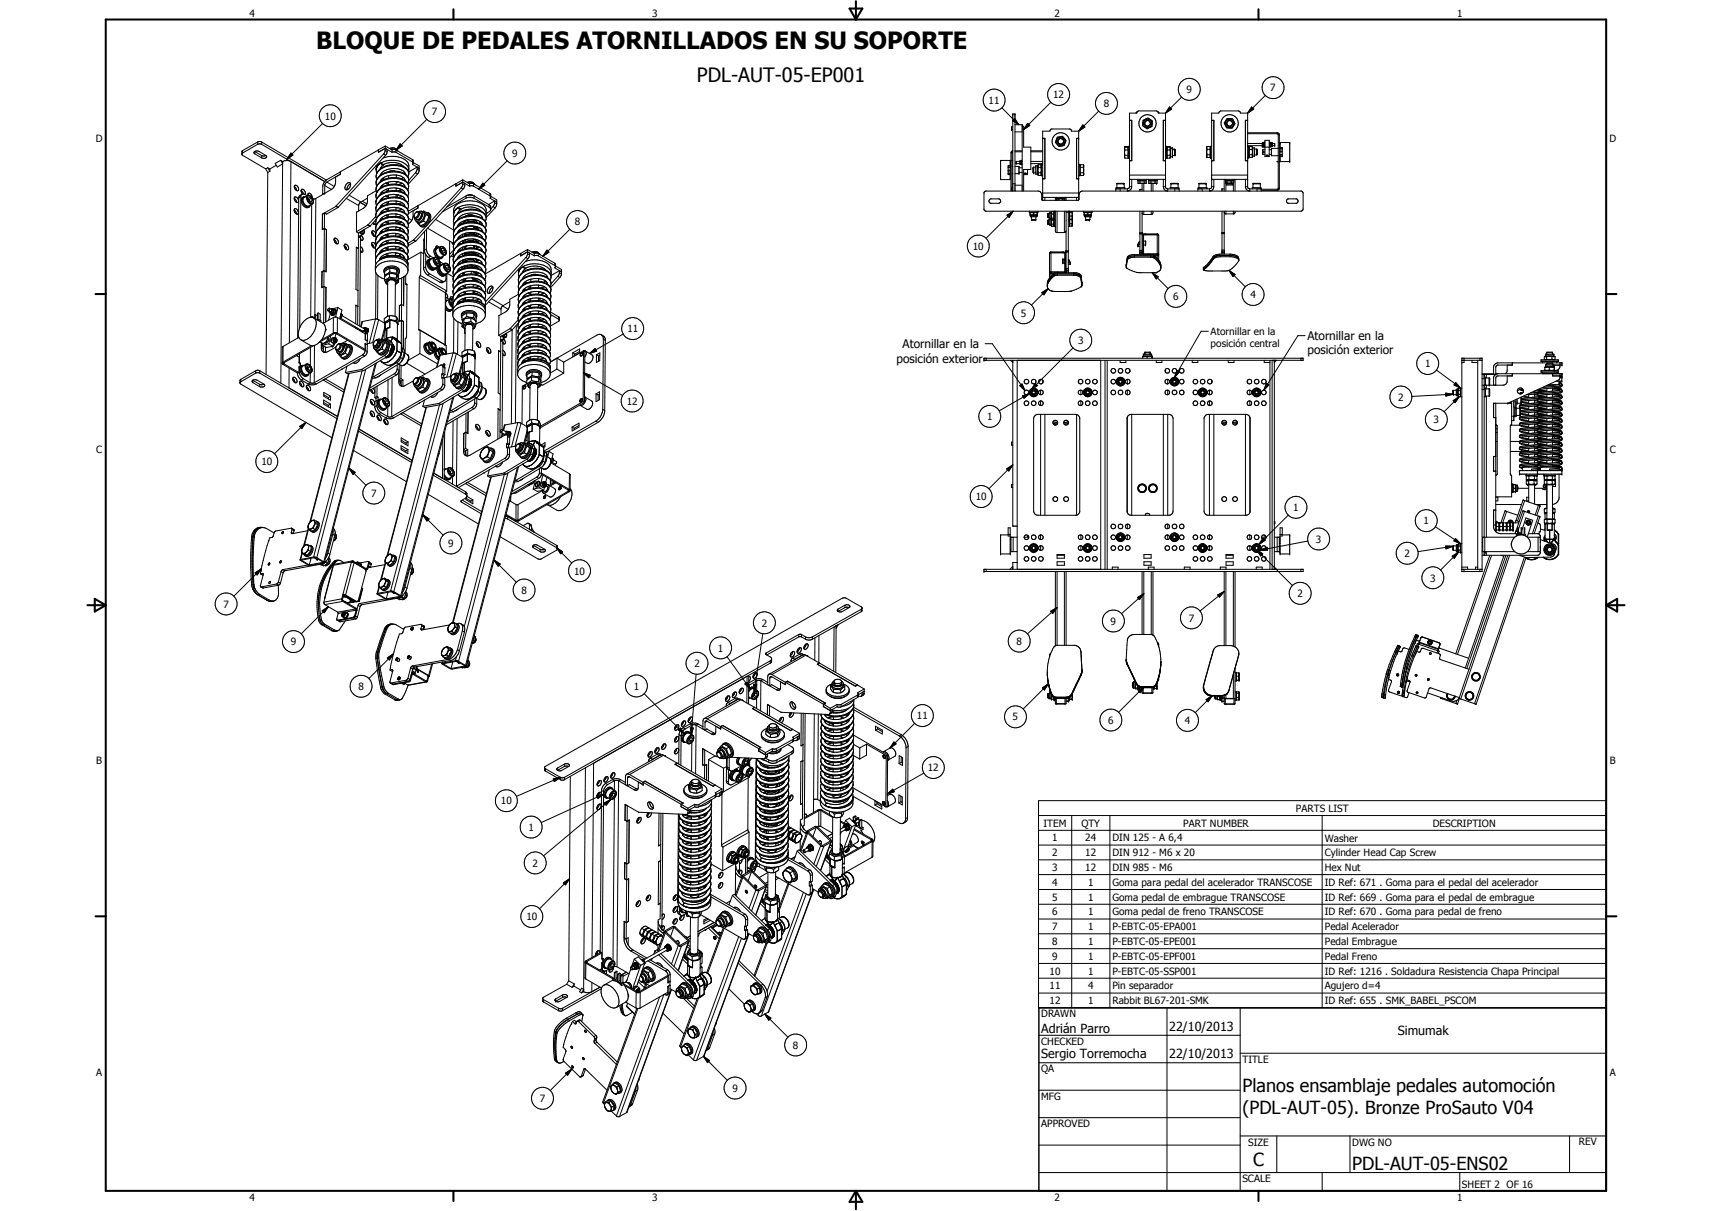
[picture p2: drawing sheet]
<svg xmlns="http://www.w3.org/2000/svg" width="594mm" height="420mm" viewBox="0 0 594 420" stroke-linecap="round" stroke-linejoin="round" font-family="sans-serif">
<defs><g id="words">
<text font-size="8.2" x="109.8" y="16.8">BLOQUE DE PEDALES ATORNILLADOS EN SU SOPORTE</text>
<text font-size="6.9" x="241.8" y="28.6">PDL-AUT-05-EP001</text>
<g font-size="6.3">
<text x="431.1" y="379">Planos ensamblaje pedales automoción</text>
<text x="431.1" y="386.5">(PDL-AUT-05). Bronze ProSauto V04</text>
<text x="434.8" y="404.7">C</text>
<text x="469.2" y="406">PDL-AUT-05-ENS02</text>
</g>
<g font-size="4.4">
<text x="361.3" y="358.4">Adrián Parro</text>
<text x="405.7" y="357.7">22/10/2013</text>
<text x="485" y="359.2">Simumak</text>
<text x="361.3" y="367.1">Sergio Torremocha</text>
<text x="405.7" y="367.2">22/10/2013</text>
</g>
<g font-size="4.1">
<text x="453.7" y="118">Atornillar en la</text>
<text x="311.1" y="125.8">posición exterior</text>
<text x="313.2" y="120.8">Atornillar en la</text>
<text x="453.7" y="123">posición exterior</text>
</g>
<g font-size="3.5">
<text x="86.6" y="5.8">4</text>
<text x="226.3" y="5.8">3</text>
<text x="365.9" y="5.8">2</text>
<text x="505.6" y="5.8">1</text>
<text x="365.5" y="34.1">12</text>
<text x="411.7" y="32.3">9</text>
<text x="440.8" y="31.7">7</text>
<text x="112.7" y="41.5">10</text>
<text x="149.9" y="40">7</text>
<text x="343.1" y="36">11</text>
<text x="383" y="37.2">8</text>
<text x="33.3" y="49.4">D</text>
<text x="558.5" y="49.4">D</text>
<text x="177.7" y="54.4">9</text>
<text x="199.5" y="78.2">8</text>
<text x="337.6" y="86.7">10</text>
<text x="407.1" y="104.2">6</text>
<text x="433.9" y="103.5">4</text>
<text x="354.2" y="109.8">5</text>
<text x="217.7" y="115.3">11</text>
<text x="374.1" y="119.3">3</text>
<text x="420.1" y="116.3">Atornillar en la</text>
<text x="420.1" y="120.4">posición central</text>
<text x="494.5" y="127.4">1</text>
<text x="217.5" y="140.5">12</text>
<text x="485.2" y="139.1">2</text>
<text x="342.5" y="145.8">1</text>
<text x="497.5" y="146.9">3</text>
<text x="33.4" y="157.3">C</text>
<text x="90.7" y="161.5">10</text>
<text x="558.6" y="157.3">C</text>
<text x="128.8" y="172.4">7</text>
<text x="338.6" y="173.6">10</text>
<text x="448.8" y="177.3">1</text>
<text x="494" y="181.9">1</text>
<text x="155.5" y="189.7">9</text>
<text x="456.6" y="188.3">3</text>
<text x="487.4" y="193.3">2</text>
<text x="199.2" y="199.3">10</text>
<text x="496.3" y="201.8">3</text>
<text x="180.9" y="206">8</text>
<text x="450.2" y="207.2">2</text>
<text x="77.5" y="210.8">7</text>
<text x="412.5" y="215.6">7</text>
<text x="264.3" y="217.4">2</text>
<text x="385.4" y="216.7">9</text>
<text x="100.9" y="223.9">9</text>
<text x="249.1" y="226.1">1</text>
<text x="352.7" y="223.7">8</text>
<text x="241" y="231.4">2</text>
<text x="124.4" y="239.4">8</text>
<text x="219.9" y="239.3">1</text>
<text x="318.2" y="249.6">11</text>
<text x="351.4" y="250">5</text>
<text x="384.5" y="251.1">6</text>
<text x="411.1" y="251.2">4</text>
<text x="33.4" y="265.2">B</text>
<text x="321.9" y="267.6">12</text>
<text x="558.6" y="265.2">B</text>
<text x="173.8" y="279.1">10</text>
<text x="449.7" y="281.6">PARTS LIST</text>
<text x="362.1" y="286.8">ITEM</text>
<text x="375.2" y="286.8">QTY</text>
<text x="410.5" y="286.8">PART NUMBER</text>
<text x="497.2" y="286.8">DESCRIPTION</text>
<text x="183.4" y="288.2">1</text>
<text x="365.2" y="291.9">1</text>
<text x="376.6" y="291.9">24</text>
<text x="386" y="291.9">DIN 125 - A 6,4</text>
<text x="459.7" y="292">Washer</text>
<text x="365.2" y="297.1">2</text>
<text x="376.6" y="297.1">12</text>
<text x="386" y="297.1">DIN 912 - M6 x 20</text>
<text x="459.7" y="297.1">Cylinder Head Cap Screw</text>
<text x="184.8" y="300.7">2</text>
<text x="365.2" y="302.2">3</text>
<text x="376.6" y="302.2">12</text>
<text x="386" y="302.2">DIN 985 - M6</text>
<text x="459.7" y="302.2">Hex Nut</text>
<text x="365.2" y="307.3">4</text>
<text x="377.6" y="307.3">1</text>
<text x="386" y="307.4">Goma para pedal del acelerador TRANSCOSE</text>
<text x="459.7" y="307.4">ID Ref: 671 . Goma para el pedal del acelerador</text>
<text x="365.2" y="312.5">5</text>
<text x="365.2" y="317.6">6</text>
<text x="377.6" y="312.5">1</text>
<text x="377.6" y="317.6">1</text>
<text x="386" y="312.5">Goma pedal de embrague TRANSCOSE</text>
<text x="386" y="317.6">Goma pedal de freno TRANSCOSE</text>
<text x="459.7" y="312.5">ID Ref: 669 . Goma para el pedal de embrague</text>
<text x="459.7" y="317.6">ID Ref: 670 . Goma para pedal de freno</text>
<text x="182.7" y="319.3">10</text>
<text x="365.2" y="322.7">7</text>
<text x="377.6" y="322.7">1</text>
<text x="386" y="322.7">P-EBTC-05-EPA001</text>
<text x="459.7" y="322.7">Pedal Acelerador</text>
<text x="365.2" y="327.9">8</text>
<text x="377.6" y="327.8">1</text>
<text x="386" y="327.9">P-EBTC-05-EPE001</text>
<text x="459.7" y="327.9">Pedal Embrague</text>
<text x="365.2" y="333">9</text>
<text x="377.6" y="333">1</text>
<text x="386" y="333">P-EBTC-05-EPF001</text>
<text x="459.7" y="333">Pedal Freno</text>
<text x="364.2" y="338.1">10</text>
<text x="377.6" y="338.1">1</text>
<text x="386" y="338.1">P-EBTC-05-SSP001</text>
<text x="459.7" y="338.2">ID Ref: 1216 . Soldadura Resistencia Chapa Principal</text>
<text x="364.2" y="343.2">11</text>
<text x="377.6" y="343.2">4</text>
<text x="386" y="343.3">Pin separador</text>
<text x="459.7" y="343.3">Agujero d=4</text>
<text x="361.3" y="353">DRAWN</text>
<text x="364.2" y="348.4">12</text>
<text x="377.6" y="348.4">1</text>
<text x="386" y="348.4">Rabbit BL67-201-SMK</text>
<text x="459.7" y="348.4">ID Ref: 655 . SMK_BABEL_PSCOM</text>
<text x="275.2" y="363.9">8</text>
<text x="361.3" y="362.5">CHECKED</text>
<text x="431.1" y="368.7">TITLE</text>
<text x="33.4" y="373.2">A</text>
<text x="361.3" y="372.1">QA</text>
<text x="558.6" y="373.2">A</text>
<text x="187.4" y="382.3">7</text>
<text x="254.2" y="378.8">9</text>
<text x="361.3" y="381.6">MFG</text>
<text x="361.3" y="391.1">APPROVED</text>
<text x="433.1" y="397.5">SIZE</text>
<text x="469.2" y="397.5">DWG NO</text>
<text x="547.9" y="397.4">REV</text>
<text x="431.1" y="410.2">SCALE</text>
<text x="507.3" y="412.3">SHEET 2 OF 16</text>
<text x="86.6" y="416.7">4</text>
<text x="226.3" y="416.7">3</text>
<text x="365.9" y="416.7">2</text>
<text x="505.6" y="416.7">1</text>
</g>
</g></defs>
<g fill="none" stroke="#000" stroke-width=".35">
<path d="M347.6 37.4l5.9 5.9M364.7 35.5l-9.5 9.5M381.2 38.6l-6.9 6.9M394.2 39.2l1-.7h6l1 .7M394.7 38.7l-.2 .5h-2.5v25.6M401.7 38.7l.2 .5h2.5M404.4 39.2v25.7l.8 .6M405.8 37.1l.8 .7-2.2 1.4zM410 33.7l-5.6 5.5M432.9 39.2h-2.5v-.3l-.7-.4h-6l-.7 .4-.1 .3h-2.5v25.6M432.9 39.2v25.7l.8 .6M434.3 37.1l.8 .7-2.2 1.4z"/>
<path d="M439.1 33.1l-6.2 6.1M84.2 53.1l-.3 .3 .2 .4 8.1 4.8M84.2 52.2l-.3 1.3M84.2 52.2v.9M88.4 52.6h.1M88.4 52.6l2.4 1.4M88.4 52.6v.8M88.4 53.4l2.4 1.4M88.4 53.4a.58 .58 0 0 1-.2-.8 .58 .58 0 0 1 .8-.2l.9 .1 2.3 1.4a.65 .65 0 0 1 .1 .9 .65 .65 0 0 1-.9 .1l-.6-.1M89.4 50.1h1.4M89.4 49.3l-5.2 2.9M89.4 50.1l-5.2 3"/>
<path d="M89.4 49.3h1.4M89.4 49.3v.8M90.8 54h1.5M90.8 49.3v.8M90.8 54v.8M90.8 49.3l22.4 13.2M90.8 50.1l21.9 12.9M92.2 58.6l.7 1.3M92.9 59.9l-.6 70M92.9 58.2l.7 .4M92.9 58.2l.7 1.2M92.9 58.2l-.7 .4"/>
<path d="M93.6 58.6v.8M93.6 59.4l-.7 .5M95.9 57.3l-2.3 1.3M97.4 55.6l-1.9 1.1 .7 1.3 1.9-1.1M97.4 55.6l.7 1.3M97.4 55.6l.7 .4M98.1 56l1.2-.3 1.7 .3M98.1 56l-.7 77M98.1 56v.9M101 53.1l.6 .7-2 1.4zM101 56l-.6 63M101 56l11.7 7"/>
<path d="M111.9 42.8l-12.3 12.4M118.1 59.6l-5.4 3.4M130.5 57.4l.3 2.7M130.8 57.9l-.3 .7M130.8 58l-.3 .6 .1-.3M131 57.6l-.2 .3M131 57.6l-.2 .4M131.3 52l-13.2 7.6v.9M131.5 57a8.1 8.1 0 0 1 9.9 .6 2.05 2.05 0 0 1 .4 2M131.5 57l-.5 .6M132.2 56.6l.4 .6 .4 .1M132.2 56.4l-1 .9 .3-.3"/>
<path d="M132.2 56.6l-.7 .4M132.2 56.6l.9 .5M132.9 54.9a7.3 7.3 0 0 1 8.7 1.7l.3 2.3M133 57.3l-1.1 1.4M133.1 53.4l-16.5 18.1M133.1 53.4l.7 .4M133.1 57.1a6.1 6.1 0 0 1 7.1 .8M133.1 57.1l-.1 .2M133.6 52.1l.8 .4M133.6 52.1l-.5 1.3M133.7 51.5l.7 .4-.2 1.3-.4 .6M133.7 51.5l-.1 .6"/>
<path d="M133.7 50.7l-2.4 1.3v.8l2.4-1.3M133.7 50.7l2.4 1.3M133.7 51.5l2.3 1.3M133.7 50.7v.8M133.8 53.8l-16.5 18.1M135.2 51.6a1.82 1.82 0 0 1 2.4 .3M135.5 51.7l.9-.1 1.2 .3M136 52.8l1.4 .1M136.1 52l-.1 .8M136.1 52l.8-.1 .5 .2M137.1 59.4l-1.2-.2-1 .4M137.4 52.1v.8"/>
<path d="M137.4 52.1l5.7 3.3M137.4 52.9l5.7 3.3M137.6 51.9l.5 .5M138.8 49.9l.8 .7-2.2 1.5zM141.8 59.7l-.2-.4a4.8 4.8 0 0 0-4.1-2.2h-1.5a5.9 5.9 0 0 0-5.3 3.1M141.8 59.6a6.2 6.2 0 0 0-6.7-2.1 5.9 5.9 0 0 0-4.3 2.7M141.8 59.7l.1 .8-.4 .8M141.8 59.6l.1 .3M143.1 55.4l.3 .4v.8M143.1 56.2l.3 .4M143.1 55.4v.8M143.4 56.4l2.1 1.2v1.7l-.6 1.1"/>
<path d="M143.4 56.6l-.3 .4 2.4 1.4-.7-.4M144.2 59.9l-2.3 2.6M144.2 59.9l.7 .5M144.8 58v.6M144.8 58l-3 1.7M144.8 58.6l-.6 1.3M144.8 58.6l.7 .5M148.1 41.4l-10.7 10.7M176 55.8l-9.9 9.9M349.8 59.1h.8M349.8 59.3h.8M349.8 57.9h.8"/>
<path d="M349.8 58.2h.8M350.6 57.4h-.8v3.2h.8M350.6 55.8h.2M350.6 57.4h.2M350.8 53v13.3M350.8 55.6h-.2v6.7h-3.4v-6.6h3.4M350.8 53h.4M351.2 55.8h.2M351.2 53v12M351.2 55.6h.2M351.2 57.7h.2M351.4 44h-.4v1h.4"/>
<path d="M351.4 42h.8M351.4 52.3l-.5 .3-.1 .4M351.4 52.7l-.2 .3M352.1 41.1l1.4 2.2-2.1-1.4zM352.2 52.7h2.5M352.2 52.3h2.5M352.2 57.7h1.4v2.5h-1.4M352.2 43.3h2.5v23M352.2 45.8h2.5M353.6 58.2h1.1M353.6 59.8h1.1M353.9 56h-1.3v.8h1.3"/>
<path d="M354.4 55.9l.1 .1M354.4 56.6l.1 .2M354.5 55.6l-.6 .2v1.2l.6 .2M354.5 57.2h.2M354.5 56h.2M354.5 55.6h.2M354.5 55.6v1.6M354.5 56.8l-.1 .1M354.5 56l-.1 .2M354.5 56.8h.2M354.7 43.8h.5v7.3h2.5v7.7h-2.5v7.5M356.6 58.8v1.8h-1.4"/>
<path d="M356.6 42.8l.7 .7-2.1 1.5zM357.7 52.7h4.1M357.7 52.3h4.1M357.7 56h4.1M357.7 56.8h4.1M358.7 58v2M358.7 60h.7M358.7 58h.7M358.7 58l-.2 .2v1.6l.2 .2M360 57.5h-.6v3h.6M360 57.5v3M360.3 57.1v.9"/>
<path d="M360.3 59.9v1M360.3 58v1.9M360.3 57.1h.9l.2 .4M360.3 57.1l-.3 .4M360.3 59.9h.9M360.3 58h.9M361.2 58v1.9M361.2 59.9v1M361.3 57.3l-.1 .7M361.8 48h.8v14h-.8M361.8 57h-.4v4h.4M366.9 47.6l.7-.1a1.24 1.24 0 0 1 1.8 .5l.5 1-.6 1.5-.7 .1a1.38 1.38 0 0 1-2-.9l-.4-.3z"/>
<path d="M367.2 49.5l.5 .5M367.2 49.5l.1 .2M367.3 48.4l-.1 .2M367.3 48.4l-.2 .7 .1 .4M367.4 49.7l.3 .3M367.7 50h.3M368.4 48.1l.2 .1M368.5 50h-.8M368.6 48.2l.4 .4M368.6 48.2l-.7-.2-.6 .4M368.8 49.7l-.3 .3M369 48.6l.1 .7"/>
<path d="M369 48.6v.2M369.1 49.3l-.3 .4M369.1 48.8v.5M374.3 48h-.7v14h.7M374.3 45.5v23.8M374.3 45.5h-2.5l-.5-.8h-6.4l-.6 .8h-2.5v24M374.3 57h.4v4h-.4M374.7 57.6h.2M374.9 59.9h1M374.9 58h1M375.7 43.3l.8 .8-2.2 1.4zM375.9 57.1h-1v3.8h1"/>
<path d="M375.9 57.1v3.8M375.9 59.9l.1 .4M375.9 58l.1 .8M375.9 57.1l.1 .4M376 57.7l-.1 .3M376 59.2l-.1 .7M390.2 51.7l.1 .3M390.2 54.5l.1 .4M390.2 53.2l.1 .7M390.3 52l-.1 .7M390.3 50.8h1.1v4.1h-1.1M390.3 53.9h1.1"/>
<path d="M390.3 52h1.1M390.3 51.1h1.1M390.3 50.8l-.1 .4M390.3 50.8v4.1M390.3 51.1v.3M390.3 51.1l-.1 .3M390.3 53.9l-.1 .4M391.4 51.3h.2M391.4 51.6h.2M391.4 54.4h.2M391.6 51h.4M392 41.7h.7v14.1h-.7"/>
<path d="M392 41.8h.7M392 50.8h-.4v4.2h.4M396.7 41.7h.2a1.71 1.71 0 0 1 2.2-.4 1.71 1.71 0 0 1 .7 2 1.68 1.68 0 0 1-2.2 1.2 1.68 1.68 0 0 1-1-2.3zM397.2 42.7v.2M397.2 42.9l.2 .4M397.4 42.2l-.2 .5M397.4 43.3l.3 .4 .7 .1M397.7 41.9l-.3 .3M397.8 41.9l-.3 .1M398.4 41.8a.96 .96 0 0 1 .7 1.4M398.4 41.8l-.6 .1M398.4 41.8l.5 .2"/>
<path d="M398.9 43.6l-.5 .2M399.1 43.2l-.2 .4M403.7 41.8h.7M404.4 41.7h-.7v14.1h.7M404.4 50.8h.4v4.2h-.4M404.4 51h.4M404.8 54.4l.3 .5M405.1 50.8h.9M405.1 50.8v1.2M405.1 52v1.9M405.1 53.9v1M405.1 50.8l-.3 .5"/>
<path d="M405.1 51.1l-.1 .1M405.1 51.1l-.3 .4M405.1 53.9h.9M405.1 54.9h.9M405.1 52h.9M405.1 51.1h.9M406 50.8v1.2M406 52v1.9M406 53.9v1M406 50.8l.2 .5M406 51.1l.2 .4h.7M406 51.1l.1 .3"/>
<path d="M406.2 51.3h.7v3.1h-.7M406.2 51.3v3.1M406.2 54.4l-.2 .5M406.9 52l.9 .2M406.9 51.7h.7M406.9 54h.7M407.6 51.7v2.3M418.7 54.3l.1 .1M418.7 54.4l.1 .2M418.7 53l.1 .7M418.7 51.4l.1 .4M418.8 54.5v.1"/>
<path d="M418.8 53.7h1.1M418.8 50.8h1.1v3.8h-1.1M418.8 51.8h1.1M418.8 50.8l-.1 3.6M418.8 50.8l-.1 .4M418.8 53.7l-.1 .3M418.8 51.8l-.1 .7M419.9 51.3h.2M419.9 54.1h.2M420.4 41.7h.8v14.1h-.8M420.4 41.8h.8M420.4 50.8h-.3v3.9h.3"/>
<path d="M425.9 41.1h.2a1.51 1.51 0 0 1 2.1 1v.2a1.32 1.32 0 0 1-.4 1.8l-.3 .4-.9-.1a1.38 1.38 0 0 1-1.6-1.3l-.2-.4zM425.9 42.2a.99 .99 0 0 1 1.5-.1 .99 .99 0 0 1 0 1.4M425.9 42.2a.99 .99 0 0 0 .1 1.3 .99 .99 0 0 0 1.4 0M425.9 42.2l-.2 .4M427.6 43.3l-.2 .1M432.2 41.8h.7M432.9 41.7h-.7v14.1h.7M432.9 46.4h10.3M432.9 46.1h10.3M432.9 50.5h5.1M432.9 49.8h5.1M432.9 50.8h.4v3.9h-.4"/>
<path d="M433.3 54.2l.3 .4M433.6 50.8v1M433.6 51.8v1.9M433.6 53.7v.9M433.6 50.8l-.3 .5M433.6 53.7h.9M433.6 54.6h.9M433.6 51.8h.9M433.6 50.8h.9M434.5 51.8v1.9M434.5 50.8v1M434.5 53.7v.9"/>
<path d="M434.5 50.8l.2 .5M434.7 51.3h.6v2.9h-.6M434.7 51.3v2.9M434.7 54.2l-.2 .4M435.3 51.7h.8M435.3 53.8h.8M436.1 51.7v2.1M438.1 49.4v1.6M438.1 50.6h.4M438.1 49.8h.4M438.1 49.4h.4M438.1 51h.4"/>
<path d="M438.1 49.8v.8M438.1 49.4v.4M438.1 50.6v.4M438.5 49.4v.4M438.5 49.8v.8M438.5 50.6v.4M438.5 49.4l.1 .2M438.6 50.7l-.1 .3M438.8 49.4h-.2v1.5h.2M438.8 50.1l-.2 .2M438.9 48.7h1.5v5.6h-1.5zM438.9 51.9h-.7v.7h.5v.3h-.5v.7h.7"/>
<path d="M438.9 49.3l-.1 1.8h1.8l-.2-1.8M439.4 53.9h.6zM439.4 53.9v.1M439.8 53.8l.1 .1M440.4 53.6h.8M440.4 51.9h.8M440.6 50.8l.1 .2M440.7 50.6h.3M440.7 49.8h.3M440.7 49.4l.4 .2M440.7 50.6v.4M440.7 49.4v.4"/>
<path d="M440.7 49.8v.8M440.7 49.4l-.1 .2M440.7 51h.3M441 50.6l.1 .2M441 49.8v.8M441.1 50.8l-.1 .2M441.1 49.6l-.1 .2M441.1 49.6h.5v1.2h-.5M441.1 49.6v1.2M441.6 49.8h.7v.7h-.7M443.2 46.1v.3M443.2 46.1l.7 .5v18.9l-.5 .5h-5.7"/>
<path d="M443.2 46.4l.4 .3v18.7l-.3 .3h-5.6M443.6 56h-.4l.4 .1M443.6 46.8h.3M443.6 51.5h-2.4v2.5h2.4M443.9 56h3.6v-6.6h-3.3v6.7h-.3M443.9 51.1h.3M444.2 51.2h.8v3.2h-1.1M444.2 53.8h.8M444.2 52.7h.8M444.2 52.5h.8M444.2 53.6h.8M444.2 51.7h.8"/>
<path d="M444.2 51.4h.8M102.1 72.9l.4 .4M102.1 72.9v-.3a1.06 1.06 0 0 1 1.2 .5 1.06 1.06 0 0 1-.1 1.2l-1-.7M102.1 72.9l.1 .7M102.1 68.8l.7 .8 .1 .6M102.1 64.7l.6 .6 .2 .8M102.1 68.5a1.11 1.11 0 0 1 1.3 .4 1.11 1.11 0 0 1 .1 1.2 1.22 1.22 0 0 1-1.4-1.6zM102.3 64.3a1.14 1.14 0 0 1 1.1 .6 1.14 1.14 0 0 1-.2 1.3 1.36 1.36 0 0 1-.9-1.9zM102.5 73.3l.4 1M102.6 73.3l-.4 .2M103.7 68.7l-.4 48.6M104.4 68.3l-.4 45.4"/>
<path d="M104.4 68.3l-.7 .4M104.5 66.1l.2-.4a1.31 1.31 0 0 1 1.2 1.7l-.1 .1M104.5 66.1l.6 .6 .2 .6M104.5 66.1l.5 1.2M104.8 67.4l-.9 .5-.2 .8M105.3 68.3a1.96 1.96 0 0 0 .2 3.3l1 .5 .8-.3M105.3 67.3l.5 .2M105.3 67.3l-.7 .3-.2 .7M105.8 67.5l.8 .4M106 68.3l-.2-.1a1.1 1.1 0 0 0-1 .8 1.1 1.1 0 0 0 .3 1.1 1.92 1.92 0 0 0 2.3 1.7l.3-.6M106.7 67.9a1.91 1.91 0 0 0 1.7 2.8M106.7 67.9l-1.3 .7a1.95 1.95 0 0 0 1.7 2.9l1.3-.8"/>
<path d="M106.8 67.5l.4 .3M106.8 67.8l.1-.6a1.08 1.08 0 0 1 1.1 .2 1.08 1.08 0 0 1 .3 1.2M106.8 67.8l-.1 .1M107.1 69.1l.3 .1M107.2 67.8l.6 .3M107.2 67.8h-.4M107.4 69.2l.1 .6M107.6 68l-.4-.1a1.51 1.51 0 0 0-.5 1.5 1.51 1.51 0 0 0 1.2 1.1h.6l.2-.5M107.6 67.9l.3 .2M107.8 68.1l.4 .4M107.9 68.1l.7 1M108 68.7l-.6-.3-.4 .4 .4 .9 .6 .4 .4-.5"/>
<path d="M108 68.7l.4 .9M108 68.7l-.6 .5M108.2 70.9l-.4 39.2M108.3 68.5l.2 .3M108.4 69.6l-.6 .4M108.5 69l.2 .6M108.6 69.3l.2 .6M108.7 69.8v.6l-.3 .3M109.6 68.9l-1 .1M109.6 68.9l-.3 40.4M111.9 74.3l-.1 5.4 .8-.4M111.9 79.6v.1"/>
<path d="M112 67.4v.1M112.6 79.2l.7 .5M112.6 79.2l-.7 .4M112.6 73.9l-.7 .4M112.6 73.9l-.2 25.5M112.7 63l-.7 1.2v3.2M112.7 64.4l2.3 1.3M113.3 79.6l-.1 14.7-.8-.4-.7 .4M113.3 79.6l-.1 .1M113.4 63.2l-.7 1v2.9l-.7 .3M113.4 63.2l2.6 1.5M116.5 71.6l-4.6 2.7"/>
<path d="M116.5 71.6l.8 .4M116.6 71.5l.7 .4M116.6 71.5l-.1 .1M117.3 72l-4 2.3-.7-.4M117.3 72h.1M117.3 71.9v.1M118.1 60.5l-1.6 .9a4.9 4.9 0 0 1-.4 3.2l-.9 1-5.6 3.3M118.1 60.5l-4.7 2.7M120.2 63.9l.6-.5h.5a1.48 1.48 0 0 1 .1 1.6 1.48 1.48 0 0 1-1.5 .7l-.2-.5zM120.2 68.8l4.3 2.5M121.2 67.7l4 2.4M121.7 63.8a1.99 1.99 0 0 0-1.3 2"/>
<path d="M123.8 73.6l-.1 6.8M124.5 71.3v1.9M125 70.2l2 1.2M125 70.2l-.5 1.1M125.2 70.1l-.2 .1M125.7 69.8l1.6 .9M126 79.9l.1 .2M126.3 79.7l.1 .7a.77 .77 0 0 1-.7 .5 .77 .77 0 0 1-.7-.4M126.4 79.7l.1 .6-.4 .9M127 71.4l-.9 .9-2.4 1.3M127.5 68.7l-2.3 1.4M127.6 78.1l-3.9 2.3"/>
<path d="M127.6 78.1l.7 .4M127.7 78l.7 .4M127.7 78l-.1 .1M128.3 78.5l-3.9 2.3M128.4 78.4l-.1 .1M129.3 77.4l.7 .5 .5-.2M129.7 77.1l.1 .8M130.2 76.5l.2 .3M130.4 76.9l.2 1.2M130.4 75.1l-2.7 2.9M130.5 69.9l.2 1.5M130.5 69.9l-.1 .3"/>
<path d="M130.5 66.2l-3 1.7a4.5 4.5 0 0 1-.5 3.5M130.5 65.4l.2 1.4M130.5 76.2l-2.1 2.2M130.5 65.4v.3M130.5 71.7l.1 1.9M130.5 71.8l-.1 .7M130.5 69.5v.4M130.7 73.7l-.3 .7 .2 1.5M130.7 71.4l-.2 .4M130.7 69.2l-.2 .3M130.7 60.2l-.2 1 .2 1.2M130.7 66.9l-.2 .7 .2 1.5"/>
<path d="M130.7 66.9a7.7 7.7 0 0 1 9-2.2 2.69 2.69 0 0 1 2.1 2.3M130.8 60.2l-.3 1.1M130.8 62.4l-.3 1.1M130.8 71.1a8 8 0 0 1 10-1.3l.5 .5 .5 1.2M130.8 71.1l-.1 .3M130.8 71l-.3 .7M131.8 74.3a3.6 3.6 0 0 0-1.4 2.6M131.9 60.8l1.6-.8a8.4 8.4 0 0 1 5.8-.2l1.2 .5 1 1M131.9 60.8l-.3 .4a2.93 2.93 0 0 0-.9 3.4M131.9 60.7l.1 .1M132.1 78.1l.3 .3M132.2 75.9l.3 .3"/>
<path d="M132.2 66.9a6.2 6.2 0 0 1 8.2-.4l.1 .6M132.2 66.9l-.4 .7M132.2 69.1l.3 .3M132.2 71.4l.3 .3M132.2 73.6l.3 .3M132.2 64.6l.3 .3M132.2 66.9l.3 .3M132.3 62.4l.2 .3M132.4 77.9l.6 .2M132.5 75.6l.5 .3M132.5 73.3l.5 .3M132.5 71.1l.5 .3"/>
<path d="M132.5 68.8l.5 .3M132.5 66.6l.6 .3M132.5 64.3l.6 .3M132.6 77.9l.2 .3M132.6 62.1l.5 .3M132.6 71.2l-.2 .4M132.8 78.2a4.6 4.6 0 0 0-2.3 2.2M132.8 61.8l.7 .4M132.9 73.6l-.2 .2M133.5 62.2l-1.3 .7a3.6 3.6 0 0 0-1.7 2.5M133.7 77l1 .3M133.7 74.8l1 .3"/>
<path d="M133.8 70.3l1 .3M133.8 65.8l1 .3M133.8 68l1 .4M133.9 79.3l.8 .3M133.9 63.5l.9 .4M133.9 72.4l.8 .5M133.9 63.5a7.1 7.1 0 0 1 5.6 0M133.9 63.5a2.89 2.89 0 0 0-2 1.9M134 74.7l.7 .4M134.6 79h.1M134.7 78.9v.9M134.7 72.2v.9"/>
<path d="M134.7 74.4v.9M134.7 76.7v.9M134.8 70.3l-.3 .2M134.8 67.7v.9M134.8 69.9v.9M134.8 63.7l-.1 .1M134.8 63.2v.9M134.8 65.4v.9M134.9 61v.8M137.4 79.6h-1.6a5.3 5.3 0 0 0-5.5 3.8M137.4 78.7v.9M137.4 79.6l2.7 .8"/>
<path d="M137.4 77.4l2.7 .8M137.4 75.1a6.7 6.7 0 0 0-6.9 3.3l-.2 .8 .3 1.2M137.4 72v.9M137.4 74.2v.9M137.4 76.5v.9M137.4 77.4l-2.6 .1-2 .7M137.4 75.1a4.9 4.9 0 0 1 4.1 2.2M137.4 72.9l-2.9 .2-1.2 .3-1.5 .9M137.4 72.9l2.8 .8M137.4 68.4h-1.2a6.5 6.5 0 0 0-5.4 2.6M137.4 67.5v.9M137.4 69.7v1"/>
<path d="M137.4 68.4l1.8 .3 1 .5M137.5 63.9h-1.3a5.9 5.9 0 0 0-5.7 3.5v.3M137.5 63.9l2.7 .8M137.5 63v.9M137.5 65.2l-.1 1M137.5 60.7v.9M137.5 61.6l-2.2 .1-1.8 .5M137.5 61.6l2.7 .9M137.7 60.7a5.4 5.4 0 0 0-5.8 2.5M137.7 60.7l1.8 .6a1.25 1.25 0 0 1 1 1.3M137.7 60.7l-.2 .2M138.1 74.3l-.7 .1"/>
<path d="M138.1 76.6l-.7 .1 1.2 .7M138.1 78.9h-.7M138.1 72.1l-.7 .1M138.2 69.8l-.8 .1M138.2 67.6l-.8 .1M138.2 65.4h-.7M138.2 63.1l-.7 .1M138.3 67.6l-.7 .8M138.6 66.2l-.4 .1M138.8 79v.2M138.8 79.2h.1M138.9 76.8v.5"/>
<path d="M139 79.1l-.2 .1M139.1 79.1l-1.1 .7M139.1 65.6l-.6 .6M139.1 79.1a6.9 6.9 0 0 0-6.9 1.1l-.5 1M139.1 79.1l1.1 .8 .1 .4M139.4 72.5a6.2 6.2 0 0 0-7.5 1.7l-.1 .2M139.4 72.5l.9 .8 .1 .5M139.4 77l-1.3 .5M139.4 79.3l-1.3 .5M139.4 72.6l-1.3 .4M139.4 74.8l-1.3 .4M139.5 63.5l.8 .7 .2 .6"/>
<path d="M139.5 65.8l-.9 .4M139.5 68.1l-1.3 .4M139.5 70.3l-1.3 .4M139.5 63.5l-1.3 .5M139.9 61.6l-.6 .4M140.1 78.2l.3 .1M140.2 73.7l.2 .1M140.2 69.2l.3 .1M140.2 64.7l.3 .1M140.2 62.5l.3 .1M140.4 76.1a2.88 2.88 0 0 0-3.2-1.9 5.7 5.7 0 0 0-4.9 1.5l-.5 .9M140.4 78.3l.9 1"/>
<path d="M140.4 73.8l1 1M140.4 78.3a1.74 1.74 0 0 0-1.7-1.5 6.2 6.2 0 0 0-6.8 1.6l-.2 .5M140.4 78l-.3 .2M140.4 75.8l-.3 .1M140.4 73.5l-.2 .2M140.4 71.6a2.79 2.79 0 0 0-3.2-1.9 6 6 0 0 0-4.9 1.5l-.5 .9M140.4 71.3l-.2 .1M140.5 67.1l1 1M140.5 64.8l1 1M140.5 67.1a7.8 7.8 0 0 0-9.7 1.6l-.3 .8M140.5 69l-.3 .2M140.5 69.1v.2"/>
<path d="M140.5 69.1l-.1-.1a5 5 0 0 0-5.7-1.3 3.6 3.6 0 0 0-2.9 2.2M140.5 69.3l.9 1M140.5 66.8l-.3 .1M140.5 64.6l-.3 .1M140.5 62.6a2.22 2.22 0 0 1 1 3.2M140.5 60.4a2.22 2.22 0 0 0-2.5-1.9 5.5 5.5 0 0 0-6.1 2.4M140.5 62.3l-.3 .1M141.3 79.3l.3 .8M141.4 72.6l.3 .6M141.4 74.8l.3 .8M141.4 72.6l-1.5-1.3a8 8 0 0 0-4.7-.6 5.3 5.3 0 0 0-4.8 3.7M141.4 70.3l.4 1-.4 1.3"/>
<path d="M141.5 77.3l.4 .2M141.5 68.1l.3 .8M141.5 65.8a2.01 2.01 0 0 1 0 2.3M141.5 77.3l.1 .3M141.5 61.3l.3 .6M141.6 73.2l.1 .8-.3 .8M141.6 77.6l.1 .9-.4 .8M141.6 73.2l-.1-.3a5.6 5.6 0 0 0-5.4-2 6.2 6.2 0 0 0-5.4 2.8M141.7 61.9a6.4 6.4 0 0 0-7.2-2 5.6 5.6 0 0 0-3.7 2.5M141.7 75.6a5.1 5.1 0 0 0-5.6-2.4 5.4 5.4 0 0 0-5.7 3.8M141.7 78.2a4.1 4.1 0 0 0-4.5-2.8 6.8 6.8 0 0 0-6.7 3.1l-.1 .7M141.7 75.7l1.2 .8"/>
<path d="M141.7 75.6l-.3 1.5M141.7 61.9l.1 .2M141.8 68.9a4.5 4.5 0 0 0-4.6-2.5 7.1 7.1 0 0 0-6.5 2.8M141.8 68.9l-.4 1.4M141.8 64.7a2.91 2.91 0 0 0-2.5-2.4 8 8 0 0 0-8.1 1.7l-.7 1.4M141.8 62.1l.1 .5M141.8 62.1l.1 .4M141.9 62.6l-.4 1M141.9 77.5l-.3 .1M143.7 75l.1 .4a1.14 1.14 0 0 0 1.2-.6 1.14 1.14 0 0 0-.1-1.3 1.36 1.36 0 0 0-.9 2.3M143.9 75.7l1.3 .5M144.5 76.8l.7 1"/>
<path d="M144.9 60.4l-3.3 3.5M145 71.4v.8l-1.7 1a4.6 4.6 0 0 1-.3 3.1l-1.1 1.2M145 71.4v.8l-3.3 1.9M145 71.4l-3.3 1.9M145.2 76.2h-.2M145.3 73.4l.7 .5a1.46 1.46 0 0 1-.4 2M145.3 73.4l.9-.1a2.32 2.32 0 0 1-1.1 3.4 .81 .81 0 0 1-.9-.1 .81 .81 0 0 1-.2-.9M145.3 73.4l-.9 .2M145.3 73.4a1.61 1.61 0 0 1-1.3 2.4M145.5 75.9l-.3 .3M145.6 75.9l-.4 .3M145.7 75.7l-.2 .2"/>
<path d="M146.3 73.3a1.82 1.82 0 0 1 .2 3.2l-1.2 .6-1-.4M147 76.8l-1.8 1M147 76.8l.9 .4M147.1 73.2l.8 1.3M147.1 73.2l-.6 .2M147.1 73.2l.8 .5M147.9 73.7l.7 .1M147.9 73.7l.9 1.3M147.9 77.2l-1.8 1.1-.9-.5M147.9 74.5l-.9 2.3M147.9 74.5l.9 .5M148 79.5l-.1 6.9"/>
<path d="M148.4 79.2l9.1 5.3M148.6 73.8a2.78 2.78 0 0 1-.7 3.9 1.47 1.47 0 0 1-2.5 .2M148.6 73.8a2.43 2.43 0 0 1 0 3.8 1.92 1.92 0 0 1-2.8 .8M148.8 75l-.3 1.2-.6 1M151.1 76.1l6.4 3.8M157.4 78.6l.2 1.5M157.4 76.3l.2 1.5M157.4 78.6l-.1 .3M157.4 74v.3M157.5 73.7l-.1 .3M157.5 73.7l-.1 .7M157.6 75.7l-.2 .7"/>
<path d="M157.6 73.4l-.2 .6M157.6 73.4l-.1 .3M157.8 77.5l-.4 1.1M158.1 72.7l-.5 .7M158.2 63.8v.8l2.4-1.4 2.3 1.4M158.2 63.8h.1M158.4 72.5l-.8 .9M158.4 72.4l-.8 1M158.7 72.2l-.3 .3M158.8 76.2l.1 .1M158.8 76.3l-1 1.2M159 71.8l-.6 .6"/>
<path d="M159.1 72l.4 .6 .3 .1M159.1 72l.9 .5M159.1 72a8 8 0 0 1 9.2 1.1l.4 .9M159.1 72l-.7 .5M159.1 77.9l.3 .2M159.4 79.8l.5 .3M159.4 77.5l.6 .4M159.7 77.3l.7 .3M159.9 72.7l-1.1 1.4M160 72.6a6.1 6.1 0 0 1 7 .7M160 65.2l-16.5 18.1M160 65.2l.7 .4"/>
<path d="M160 72.5l-.2 .2M160.6 62.4v1.7l-.6 1.1M160.6 62.4l-15.6 9M160.6 63.9l.7 .4M160.6 62.4l2.3 1.4M160.6 79.5l-.1 .3M160.6 76.8l.2 .5M160.7 65.6l-16.4 18.1M160.7 79h.1M160.8 78.9v.1M160.8 78.9l-.2 .5M160.9 78.9l-.4 .9"/>
<path d="M161.2 76.5a3.5 3.5 0 0 0-2.5 2.1M161.2 76.5l.1 .3M161.2 79.5v.1M161.3 63.6v.9l-.6 1.1M161.3 79.5l.1 .1M161.7 68.7a3.2 3.2 0 0 1 2.8 .1M161.7 68v.7M161.7 76.4v.1M161.7 79v.5M161.7 68l-6.6 3.8M161.7 68.7l-8.2 4.8M161.8 77.3l-1.5 .4a5.4 5.4 0 0 0-2.7 2.2l-.3 1 .3 1.4"/>
<path d="M162.2 63.3a1.57 1.57 0 0 1 2.3 .5M162.3 67.7l-.6 .3M162.5 63.5h1.6l.9 .6M162.5 76.2a2.32 2.32 0 0 0-1.8 1.4M162.6 67.7h1.4M162.6 67.7h-.3M162.9 63.8h1.5M162.9 64.6h1.4M162.9 63.8v.8M163.3 78.4a4.6 4.6 0 0 0-4.6 2.4M163.7 78.4l.8 .2M164 67.7l.5 .3"/>
<path d="M164.1 76.2h.3M164.2 76.2l-3 .3M164.2 76.2h.4M164.3 74.8l-1.3-.1-1.4 .4M164.3 64.6l5.7 3.3M164.4 63.8l-.1 .8M164.4 63.8l5.6 3.3M164.4 79.4l2.7 .7M164.4 76.2h.1M164.4 76.9v.2M164.4 79.4h-2.3l-2.1 .7M164.4 77.1l-2.6 .2"/>
<path d="M164.4 77.1h.3M164.4 76.2l1 .7M164.5 78.6l-.1 .8M164.5 77l-1-.2-1.7 .5M164.5 77v.1M164.5 77l.2 .1M164.5 78.6a.38 .38 0 0 1 .3 .4 .38 .38 0 0 1-.3 .4M164.5 68.8l5.2 3M164.5 68v.8M164.5 68l5.2 3M164.6 76.2l2 .7 .8 .9M164.6 76.2h-.1"/>
<path d="M164.7 78.7l-.3 .4M164.7 74.9l-1.9-.4-1.5 .6M164.7 74.9l2.5 .7 1.2 1.2M164.7 77.1h.1M164.7 77.1l1.5 .4M164.7 74.9l-2.9 .1-1.5 .4-1.5 .9M164.8 76.2v.2M165.3 76.9a3.6 3.6 0 0 0-4.4 .4M165.3 76.9l.2 .3M165.4 78.7l-.1 .8M165.4 76.9l.1 .4M165.5 78.7v.2"/>
<path d="M165.5 76.4l-.2 .4M165.8 78.7l-.3 .3M166.2 77.5l.9 .4M166.4 79l.9 .8v.5M166.4 79a5.7 5.7 0 0 0-4.6-.1l-.6 .6M166.4 79l-1 .4M166.8 77l-.6 .5M167.1 77.9l.3 .1M167.4 78l1 1M167.4 75.8a2.98 2.98 0 0 0-3.4-1.9 5 5 0 0 0-5.3 2.4M167.4 77.8v.2M167.4 77.8l-.3 .1"/>
<path d="M167.5 63.5l.7 .8-2.1 1.4zM168.4 79l.3 1.1M168.4 76.8l.2 .6M168.6 75.1l.1 .5M168.6 77.3l.1 .9-.3 .8M168.6 77.3a6.3 6.3 0 0 0-7.2-1.9 5.9 5.9 0 0 0-3.6 2.1M168.6 75.1a6 6 0 0 0-6.1-2.2 6.5 6.5 0 0 0-4.9 2.7M168.6 75.1a5.4 5.4 0 0 0-6.1-2.5 5.3 5.3 0 0 0-5.1 3.7M168.6 79.9a5 5 0 0 0-5.5-2.5 5.3 5.3 0 0 0-5.8 3.8M168.6 75.1l.1 .9-.3 .8M168.7 74v.3M168.7 74.4a3.3 3.3 0 0 0-2.1-4 8.2 8.2 0 0 0-8.7 1.2l-.5 1.3 .2 2.7"/>
<path d="M168.7 74.3l-.1 .7M169.2 73.8l-.5 .5M169.7 71l.6 .7v1.1l-.4 .5-1.2 .7M169.7 71v.8M170 67.1l.3 .3v1l-.3 .3 2.4 1.4M170 67.9l.3 .4M170 67.1v.8M170.3 68.1l2.1 1.2v1.5M171.1 71.7l-.8 .9-.6-.8M171.1 71.7l.7 .4M171.7 70.4v-.7l-2.2 1.3M171.7 70.4l-.6 1.3"/>
<path d="M171.7 70.4l.7 .4M171.8 72.1l-3.1 3.4M172.4 70.8l-.6 1.3M197.7 79.5l-9.3 9.4M341.7 66.5l18.8-.2 .9 .8 .1 2.1 .3 .3h12.3l.3-.3 .2-2.1 .4-.6 .4-.2h76.2l.4 .2 .2 .5v5.5l-.2 .6-.6 .2h-109.2l-.7-.6v-5.9zM343.4 69.2l.3-.2h3a.79 .79 0 0 1 .6 .8 .79 .79 0 0 1-.6 .7h-3l-.5-.5zM349.5 74.7l2.1-1.4-1.4 2.1zM349.8 60.1h.8M349.8 60.3h.8M350.6 60.6h.2M351.2 66v.3M351.2 60.2h.2"/>
<path d="M351.4 66.3v-26.8h.8v26.8M351.4 65h-.4v1h.4M351.4 63.8h.8M351.6 73.3l-9.4 9.4M352.2 64.3h2.5M355.5 60.2h.1M355.6 60.1l.5 .1zM357.2 73.3v.4h3v-.4M357.5 74.5h1.2M357.5 73.9h1.2M357.6 74.7v.5h2.2v-.5M357.6 73.7v1"/>
<path d="M357.6 74.7h2.2M358 75.2v1M358 76.2h1.4M358.7 73.9v.6M358.7 74.5h1.3M358.7 73.9h1.3M359.4 75.2v1M359.8 73.7v1M360 60.5l.3 .4M360.3 60.9h.9M361.4 60.5l-.2 .4M361.8 68.5h12.5"/>
<path d="M361.8 67h12.5M362.6 68.5v1M363.8 74v1.6M363.8 76.3v1.5M363.8 76.3h.5M363.8 75.6h.5M363.8 74h.5M363.8 77.8h.5M364.3 75.9l.6 .2M364.8 73.7h-.5v4.5h.5M364.8 73.7v4.5M364.8 78.2l.2 .3"/>
<path d="M364.9 76.1h.1M364.9 75.8l.1 .6M365 74.3v1.4M365 73.4v.9M365 76.4v1.4M365 77.8v.7M365 75.7l-.1 .1M365 73.4l-.2 .3M365 73.4h.7M365 75.7h.6M365 74.3h.6M365 78.5h.6"/>
<path d="M365 77.8h.6M365 76.4h.6M365.6 75.7v.5l-.7-.1M365.6 74.3v1.4M365.6 76.4v1.4M365.6 77.8v.7M365.7 73.5l-.1 .8M365.7 73.4l.1 .3M365.7 76l-.1 .4M365.8 73.3v5.3h.4M365.8 76.3h.4M365.8 75.9l-.1 .2"/>
<path d="M365.8 78.2l-.2 .3M366.2 73.3v7l.6 .4M366.2 68.5v1M366.6 68.5v.4h3v-.4M366.6 69.1v.4M366.8 68.9v.1M366.8 73.3v7.4M366.8 69l.6 .1M366.8 69l-.2 .1M367 68.9l-.4 .2M367.4 69.1h1.4M367.4 69.1v.4"/>
<path d="M368.8 69.1v.4M369.2 68.9l.3 .2M369.4 68.9v.1M369.4 73.3v7.4M369.4 69l.1 .1M369.4 69l-.6 .1M369.5 69.1v.4M369.9 68.5v1M369.9 73.3v21.3M369.9 73.7h.8M370.7 73.3v21.3M370.7 76.3h.4"/>
<path d="M371.1 73.3v5.3h-.4M371.1 78.1h.1M371.1 75.9h.1M371.1 73.7h.1M371.1 76h.1M371.2 73.7h.8M371.2 76.2h.8M371.2 75h.8M371.2 77.6h.8M372 76.2v1.4M372 73.7v1.3M372 75l.1 1.1"/>
<path d="M372 77.6v.8M372.1 73.5l-.9-.1v5.1l.8-.1M372.1 76.1l-.1 .1M372.1 73.5h.1M372.1 73.5l-.1 4.9M372.1 73.5l-.1 .2M372.1 76.1h-.9M373.6 68.5v1M374.7 60.5h.2M376 73.3v.4h3v-.4M376 60.5l-.1 .4M376.2 74.5h1.2"/>
<path d="M376.2 73.9h1.2M376.3 74.7v.5h2.2v-.5M376.3 73.7v1M376.3 74.7h2.2M376.7 75.2v1M376.7 76.2h1.5M377.4 74.5h1.3M377.4 73.9h1.3M377.4 73.9v.6M378.2 75.2v1M378.5 73.7v1M387.3 65.5v-.3h3v.3"/>
<path d="M387.6 63.8v1.4M387.6 63.8h2.5M388.7 65.5v.8M390.1 63.8v1.4M391.2 65.5h-4v.8M392 64.8h.7M392 64.8l-.3 .5-.5 .2M392 62.2h12.4M392 60.7h12.4M392.7 62.2v2.6M392.7 64.8l-.2 .8-.5 .4-.8 .3v-.8M394.8 62.2v.5h3v-.5"/>
<path d="M394.9 63.5v-.7h2.9l-.2 .8h-2.6M394.9 63.5l.1 .1M395.3 62.7v.1M395.6 73.3v15M395.6 62.8v.7M395.6 63.5l-.2 .1M395.6 63.5l.4 .1M396.3 63.6v2.7M396.3 73.3v15M396.3 65.7h-.7v.6M396.9 63.6v2.7M396.9 73.3v1.1"/>
<path d="M397 62.8v.7M397 63.5l.2 .1M397 63.5l-.3 .1M397.4 62.7v.1M398.6 62.2v.5h3v-.5M398.6 63.5v-.7h2.9v.7M398.6 63.5l.2 .1M398.8 63.6h2.6M399 62.7v.1M399.4 63.5l-.2 .1M399.4 63.5l.1 .1M399.4 62.8v.7"/>
<path d="M399.5 63.6v2.7M399.5 73.3v1.1M399.5 63.6h.2M400.1 63.6v2.7M400.1 73.3l-.1 .7-.3 .4h-3l-.4-.6M400.8 63.5l.2 .1M400.8 63.5l-.4 .1M400.8 62.8v.7M401.1 62.7v.1M401.5 63.5l-.1 .1M401.5 63.5l-.2 .1M403.7 62.2v2.6"/>
<path d="M403.7 64.8a1.52 1.52 0 0 0 1.5 1.5v-.8M403.7 64.8h.7M405.2 65.5h4v.8M406.1 65.5v-.3h3v.3M406.3 63.8v1.4M406.3 63.8l2.5-.2v1.6M406.3 63.8h2.5M407.7 65.5v.8M408.8 63.8h.1M415.8 65.5v-.3h3v.3M416 63.8v1.4M416 63.8h2.6"/>
<path d="M417.2 65.5v.8M418.6 63.8v1.4M419.7 65.5h-4v.8M420.4 64.8h.8M420.4 64.8l-.2 .5-.5 .2M420.4 62.2h12.5M420.4 60.7h12.5M421.2 62.2v2.6M421.2 64.8l-.2 .8-.5 .4-.8 .3v-.8M424 73.3v14.9M424.8 65.5h-.8v.8M424.8 62.2v4.1"/>
<path d="M424.8 73.3v14.9M425.2 62.2v.5h3v-.5M425.3 62.8v.7M425.3 63.5h.1M425.4 63.5l.2 .1M425.4 62.7h.1M425.4 63.5v2.8M425.4 73.3v.9M425.4 62.7l-.1 .1M425.4 63.5h.3M425.4 62.7l.4 .2M425.6 63.6v.5h2.2v-.5"/>
<path d="M425.6 63.6h2.2M425.6 62.7l-.2 .1M425.7 63.5h.1M425.8 63.5h1.4M425.8 63.5h-.1M425.8 62.9h1.4M425.8 62.9v.6M427.2 63.5h.9M427.2 62.9h.9M427.2 62.9v.6M427.8 62.7l.3 .2M428 62.7h.1"/>
<path d="M428 63.5v2.8M428 73.3v.9M428.1 62.9v.6M428.1 63.5l-.3 .1M428.6 62.2v4.1M428.6 73.3l-.1 .5-.3 .4h-3l-.4-.5M432.2 62.2v2.6M432.2 64.8l.2 .8 .7 .6 .6 .1v-.8M432.2 64.8h.7M433.7 65.5h4v.8M434.5 65.5v-.3h3.1v.3M434.8 63.8v1.4"/>
<path d="M434.8 63.8h2.5M436.2 65.5v.8M437.3 63.8v1.4M443.2 65.7v.3M443.6 65.3h.3M446.7 69.2l.3-.2h2.9a.8 .8 0 0 1 .6 .8 .8 .8 0 0 1-.6 .7h-2.9a.78 .78 0 0 1-.3-1.3zM111.7 99.7l.1 .1M111.7 94.3h.1M111.7 94.3v5.5l.7-.4-.1 12.7M111.8 94.3l-.1 5.4M112.4 99.4l.7 .4M112.4 99.4l-.7 .3"/>
<path d="M113.1 99.8l-.1 11.9M115.9 83.1l.7 .8 .1 .6M116.1 82.7a1.14 1.14 0 0 1 1.2 .6 1.14 1.14 0 0 1-.3 1.3 1.41 1.41 0 0 1-.9-1.9zM119.4 85.2l.8 .8 .1 .6M119.4 85.2l.1-.3a1.1 1.1 0 0 1 1.2 .5 1.1 1.1 0 0 1-.1 1.3l-.3-.1M119.4 85.2l.4 .9 .5 .5M120 85.7v.7M123.6 85.8l.7 .4M123.6 85.8l.8 .3M123.6 85.8l-.1 14.7 .7 .3M123.7 80.4l.7 .5M124.3 86.2l-.1 14.6"/>
<path d="M124.4 86.1l-.1 .1M124.4 80.9v5.2M124.7 80.6l.8 .6h.6M125 82.2l-.6 .3M125.1 85.6a1.18 1.18 0 0 1 .5 1.9l-.3-.1M125.1 82.6l.2 .8M125.1 86.7l.2 .7M125.1 83.2l.2 .2M125.1 87.3l.2 .1M125.1 82l-.3 31.2M125.3 81.7a1.05 1.05 0 0 1 .3 1.7h-.3M125.3 81.6l-.3 .6-.6 .1"/>
<path d="M126.1 81.2l-1.7 .8M126.1 80.1l-.4 .4-.4-.2M126.1 80.1l-.6 .3M128.9 84.6l.8 .8v.6M128.9 84.6a.65 .65 0 0 1 .7-.4 .65 .65 0 0 1 .6 .6l.1 .8M128.9 84.6l.2 .7M129 80.6l.6 .6 .2 .7M129 80.6l.2 .6 .6 .7M129 80.6l.4-.5 1 .9M129.1 85.3l.6 .7h.6v-.4M129.4 85.1l-.3 .2M129.7 81.7v.2"/>
<path d="M129.7 81.7h.1M129.7 81.7h-.2M130.3 93.8v-1.3a4 4 0 0 1 3.7-3.1 8.8 8.8 0 0 1 6.2 .9l1.3 1.6 .1 2M130.3 93.8a3.8 3.8 0 0 0 3.2 3M130.3 93.8a4.5 4.5 0 0 1 4.8-3.2 6.1 6.1 0 0 1 6.4 2.6l.1 .7M130.3 85.6l.2 1.5M130.4 81.9h-.6M130.4 81.9l.1 .7M130.5 94.7l-.2 16M130.5 80.7l-.1 1.2M130.5 89.3v.1M130.5 84.8v.1"/>
<path d="M130.5 87.1h.1M130.6 82.7l-.3 .7 .2 1.4M130.6 80.4l-.3 1M130.6 89.2l-.3 .9M131.1 95.6l-.1 15.1M132 89.4l-.4 .9M132.1 84.9l.3 .2M132.1 87.1l.2 .3M132.1 89.4l.2 .3M132.1 82.6l.3 .3M132.1 80.4l.3 .2M132.2 82.5l.3 .3"/>
<path d="M132.2 82.5l-.5 .9M132.3 86.8l.6 .3M132.3 89.1l.5 .2M132.4 84.6l.5 .3M132.4 80.1l.6 .3M132.5 82.8a4.1 4.1 0 0 0-2.2 2.8M132.6 89.5a7.8 7.8 0 0 1 8.4 .7l.6 1.4M132.6 80.2l-.4 .3M132.8 82.7l-.3 .1M133 82.6l-.6-.3 .3 .4M133.3 94a3.2 3.2 0 0 1 5.3 .3M133.5 95.4l.1 .4"/>
<path d="M133.5 97.2l.6 1.4 .4 .1M133.6 88.3l1 .3M133.6 83.7l1.1 .4M133.6 86l1.1 .4M133.7 81.5l1 .3M133.7 81.4a7.4 7.4 0 0 1 5.6 .1M133.7 81.4l-1.5 1.1M133.9 81.4l.1 .3M134.1 83.6l-.4 .2M134.2 81.3l.5 .4M134.3 81.3l.1 .3M134.6 88.8a4.3 4.3 0 0 0-2.7 1.3 8.8 8.8 0 0 1 7.3-.8l1.2 .6 .8 .7"/>
<path d="M134.6 87.9v.8M134.7 81.2v.8M134.7 83.4v.9M134.7 85.6v.9M135.2 94.9l-1.7 1.1v1.2M135.2 94.9v1.2M135.2 96.1l2.4 .3M135.2 96.1l-1.7 1.1M135.2 94.9h1.2l1.2 .4M135.2 93.1l2.5 .4M135.2 94.3l2.5 .4M135.2 93.1l-1.7 1v1.3"/>
<path d="M135.2 94.3l-1.7 1.1M135.2 93.1v1.2M136.2 88.6l-1.4 .1M137.3 87.7v.9M137.3 84.1l2.8 .9M137.3 86.4h-1.2a6.7 6.7 0 0 0-5.4 2.5l-.4 1.2 .2 1.5M137.3 84.1h-1.5a5.6 5.6 0 0 0-5.5 3.8l.2 1.4M137.3 81v.9M137.3 83.2v.9M137.3 85.5v.9M137.3 86.4a5 5 0 0 1 4 1.9M137.3 81.9l-2.2 .1-2.3 .7"/>
<path d="M137.3 81.9l2.8 .8M137.6 96.4l.7 1.4M137.6 95.3l.7 1.4v1.1M137.6 95.3v1.1M137.7 94.7l.6 1.4M137.7 93.5l.6 1.5M137.7 93.5v1.2M138 87.8l-.7 .1M138 81.1l-.7 .1M138 85.6h-.7M138 83.4h-.7M138.3 97.8l-1.1 .8a.93 .93 0 0 0 .5-1.1 .93 .93 0 0 0-1-.7 1.89 1.89 0 0 0-2.7 1.1l.5 .7"/>
<path d="M138.3 96.1l-.1 .2M138.3 95v1.1M138.6 94.3a2.14 2.14 0 0 0-2.9-2 1.92 1.92 0 0 0-1.9 .6 1.92 1.92 0 0 0-.3 2M138.6 94.3l-.3 .7M138.8 88.1v.4M138.8 86v.1M138.8 86v.3M138.8 88.1a6.6 6.6 0 0 0-6.8 1.3M138.8 88.1a1.44 1.44 0 0 1 1.4 1.5M139 85.9l-.2 .1M139.1 85.9l-.3 .2M139.3 83.8a7.3 7.3 0 0 0-6.3 .3l-1 .8-.3 .7"/>
<path d="M139.3 81.5l1 1.1M139.3 83.8l.8 .6 .2 .7M139.3 88.3l-1.3 .4M139.4 81.5l-1.4 .5M139.4 83.8l-1.4 .4M139.4 86l-1.4 .5M139.4 96.4l-.1 9.3M140.1 85l.2 .1M140.1 82.7l.2 .1M140.1 80.4l1.2 1.1M140.2 89.3l-.2 .1M140.3 87.3l-.1-.4a5.6 5.6 0 0 0-6.5-.9 2.89 2.89 0 0 0-2 1.9"/>
<path d="M140.3 87l-.3 .2M140.3 85.1l1 .9M140.3 82.8l1 1M140.3 82.6v.2M140.3 80.3v.3M140.3 84.8l-.2 .1M140.3 82.5l-.2 .2M140.3 80.3l-.2 .1M140.8 98.6l.4 .1-.1 18.1-.5 .8v5M140.8 98.6l.4 .2M140.8 95.5v3.1M140.8 95.5l-1.5 1-1 .3"/>
<path d="M141.2 88.3a7.8 7.8 0 0 0-10.5 .8M141.2 90.6l.4 .9v.6M141.2 88.3l.4 .9M141.3 88.3a1.91 1.91 0 0 1 0 2.3M141.3 86l.3 1.3-.3 1M141.3 81.5l.3 .7M141.3 83.8l.3 .6M141.6 82.1a6.6 6.6 0 0 0-7.2-2 6.1 6.1 0 0 0-3.8 2.6M141.6 84.4a5.1 5.1 0 0 0-5-2.3 6.5 6.5 0 0 0-6.1 2.8M141.6 84.4v.9l-.3 .8M141.6 82.1v.3M141.6 93.9l-.1 .7-.7 .9"/>
<path d="M141.6 82.2l-.3 1.6M141.6 87.2a4.2 4.2 0 0 0-4.5-2.8 6.4 6.4 0 0 0-6.7 3.1l-.1 .7M141.6 80.1a4.5 4.5 0 0 0-4.4-2.5 6.9 6.9 0 0 0-6.6 2.8M141.6 80.1l.1 .3M141.6 80.1l-.3 1.5M143.4 83.4l-1.8 1M143.4 83.4l.7 .3M143.5 83.3l.8 .4M143.5 83.3l-.1 .1M144.1 83.7l-2.5 1.5M144.3 83.7h-.2M145.5 96.3l-.2 18"/>
<path d="M145.5 96.3l9.1 5.3M146 95.6l9 5.4M146 95.6l-.5 .7M146 87.5v8.1M146 87.5l1 .6M146 87.5l-4.5 2.6M147 93l.3 1.2 1.1 1.2M147.1 83.5l-.1 9.5M147.1 80.6l.2 .1M147.3 86.9a2.99 2.99 0 0 0 1.4 2.4M147.3 82.7l-.2 .8M147.3 83.3l-.2 .2"/>
<path d="M147.3 80.3v6.6M147.7 92.5a2.98 2.98 0 0 0 1.4 2.5M147.7 92.5l-.7 .5M147.7 88.3v4.2M147.9 86.4a3.2 3.2 0 0 0 1.5 2.5M147.9 86.4l-.6 .5M148.4 95.4l4.2 2.5M148.5 91.1a2.7 2.7 0 0 0 1.8 2.4M148.5 90.7v.6M148.5 91.4l.5 1.2 1.2 .9M148.6 90.3l-.1 .5M148.6 90.3l-.1 .3"/>
<path d="M148.7 89.3l.7 .4M148.9 90l-.3 .3M149 89.9l-.4 .4M149.1 95l-.7 .4M149.1 95l4.2 2.5M149.3 89.8l-.8 .4a2.34 2.34 0 0 0 2 3.5l.4-.2M149.3 89.8a2.27 2.27 0 0 0 2 3.4M149.3 89.8h.6M149.4 88.9l1 .6M149.4 88.9l-.7 .4M150.2 93.5h.5M150.3 93.5h.4"/>
<path d="M150.7 89.3l-1.3 .8a1.95 1.95 0 0 0 1.6 2.9l1.3-.8M150.7 89.3a2.01 2.01 0 0 0 1.5 3M150.7 89.3l.4-.1 .7 .4M150.8 89.3h.1M150.9 93.5h-.2M151 93.3l-.1 .2M151 90.6l.5 .5M151.2 85.9l.3 .1M151.2 85.9v.2M151.2 93.2l-.4 .2M151.3 86.1a2.4 2.4 0 0 0 1.9 3.4l.5-.6M151.4 86a1.71 1.71 0 0 0-.2 2.9 3.1 3.1 0 0 1 1.4 2.8 1.09 1.09 0 0 1-1.1 .2 1.09 1.09 0 0 1-.7-1 .87 .87 0 0 1-.3-.9 .87 .87 0 0 1 .8-.6l1.1 1"/>
<path d="M151.5 91.1v.2M151.6 92.7l-.3 .5M151.6 89.9l-.6 .1v.7l.6 .8 .6-.1v-.7M151.6 89.9l.6 .8M151.6 89.9l-.6 .4M151.8 92.6a2.48 2.48 0 0 0 2 3.2l.9-.5M152 93a2.91 2.91 0 0 0 1.6 2.5M152.1 86l-.8 .1M152.1 93.6v.3M152.1 92.3l-.1 .5M152.2 92.3l-.2 1M152.2 90.7l-.7 .4"/>
<path d="M152.3 94.1l.5 .9 .7 .5M152.3 92.2l-.1 .1M152.4 85.8l-.9-.5-.3 .6M152.5 90.6l.1 .2M152.5 92.1a2.4 2.4 0 0 0 2.3 3.2M152.6 90.8l1.3 .8M152.6 90.8l.1 .3M152.7 91.7l.2 .1M152.7 91.2v.5M152.7 91.7l-.2 .4M152.8 91.9l-.2 .1M152.8 85.6a1.84 1.84 0 0 1 1.7 .9 1.84 1.84 0 0 1 0 2"/>
<path d="M152.8 85.6a1.91 1.91 0 0 0 1.7 2.9M152.8 85.6l-1.3 .7a1.89 1.89 0 0 0 1.7 2.9l1.3-.7M152.9 85.8a1.64 1.64 0 0 1 1.9 2 .96 .96 0 0 1-1 .4 .96 .96 0 0 1-.7-.8l-.4-1zM153.2 86.9l.4 .3M153.3 85.5h.1M153.3 97.5l-.7 .4M153.4 89.5l-.6 .3-.9-.3M153.5 91.9h-.7l-.5 .3M153.6 87.2v.3M153.7 86.1l-.5 .2v.8l.6 .7 .6-.2-.1-.8M153.7 86.1l.6 .7M153.7 86.1l-.5 .3"/>
<path d="M154.2 91.4h.1a1.85 1.85 0 0 1 1.9 1.9M154.2 91.4l-1.3 .8a1.91 1.91 0 0 0 1.7 2.8l1.3-.7M154.2 91.4a1.91 1.91 0 0 0 1.7 2.9M154.3 86.8l-.7 .4M154.3 97.6l-.8 .5-.9-.2M154.3 95.5l-.6 .1M154.6 95.4l-.4 .2-.7-.1M154.6 92.6l.5 .5M154.7 91.3l.1 .1M154.8 95.3l-.2 2.1-.6 .3-.7-.2M155.1 94.9l-.1 6.1M155.1 93.1l-.1 .3"/>
<path d="M155.1 94.7l-.3 .6M155.2 92h-.6v.8l.6 .8 .5-.1v-.7M155.2 92l.5 .8M155.2 92l-.6 .3M155.2 94.9l2.1 1.2M155.4 94.6l-.3 .6M155.6 92a.8 .8 0 0 0-1.1-.5 .8 .8 0 0 0-.3 1.2 1.46 1.46 0 0 0 1.9 1.2l.1-.4M155.7 92.8l-.6 .3M155.8 92.1a1.7 1.7 0 0 1 .1 2.2M156 83.7v7.4l-.3 .8M156.6 88.8l.8 .5M156.8 84.1l.6 .7"/>
<path d="M157.1 88.3l.2 .1M157.2 98.8l.2 1.5M157.2 84.8l.2 .1M157.2 94.6l.3 1.2M157.3 88.1l-1.3 1.4M157.3 88.1l.2 1M157.3 96.1l.1 1.9M157.3 85.4l.2 1.4M157.3 94l-.1 .7M157.3 85.3v.4M157.4 89.4l.1 1.9M157.4 89.5l-.1 .7"/>
<path d="M157.4 87.2l-.1 .7M157.4 87.2l-.1 .9M157.4 84.9l-.1 .5M157.5 86.7l-1.5 1.6M157.5 93.6l-.3 1M157.5 89.1a7.6 7.6 0 0 1 8.6-2.4l1.6 .8 .7 .8 .2 .9M157.5 89.1l-.1 .4M157.6 84.6l-.3 .7M157.7 86.5l-.3 .7M158.6 98.8l-.7 .7-.7 1.6M158.8 80.8a3.3 3.3 0 0 0-1.5 2.3M159 93.6l.3 .3"/>
<path d="M159 95.8l.3 .3M159 98l.3 .3M159 86.8l.3 .3M159 91.3l.3 .3M159 89.1l.3 .3M159.1 84.6l.3 .3M159.1 80.1l.3 .3M159.1 82.3l.3 .3M159.3 100l.5 .3M159.3 95.5l.5 .3M159.3 97.8l.5 .3M159.3 93.3l.5 .3"/>
<path d="M159.3 91l.5 .3M159.3 88.8l.6 .3M159.3 86.5l.6 .3M159.4 84.3l.5 .3M159.4 82l.5 .3M159.5 84.4l-.3 .3M159.7 82.2l-.1 .3M160 82.3l-1.8 1.3-.8 1.3M160 80.1l-1.2 .7M160.4 92.5l-.1 .9M160.4 88.1h.1M160.4 88.1l.2 .7"/>
<path d="M160.4 97.1l.7 .5M160.4 97v.1M160.5 94.7l.2 .5M160.5 81.3l.1 .7M160.5 99.2l1 .4M160.5 86.6l-2 1.1-1.1 1.7M160.5 90.2l.2 .3M160.6 85.9l-.1 .7M160.6 85.9l-.1 .3M160.6 96.9l-.2 .2M160.6 84.3l-1.6 .8-1.3 1.4M160.6 83.5l.1 .4"/>
<path d="M160.6 96.9a3.1 3.1 0 0 0-2 1.9M160.7 90.6l-.3 .5M160.7 90.5l-.1 .1M160.7 85.7l-.1 .2M160.8 88.7a4.5 4.5 0 0 0-3.5 3.4M161 96.8l-.4 .1M161 96.8l.3 .7M161.1 95.4v-.9l-.5 1M161.2 81.4l.4 .1M161.2 88.1l.2 .1M161.2 86.4l-.7 .2M161.2 88.2v.1"/>
<path d="M161.2 83.3v.1M161.2 90l-.5 .5M161.2 86.1l.3 .2M161.2 81.1l.5 .3M161.3 81.7l-.3 .2M161.3 81l-.1 .7M161.5 92.2a5.4 5.4 0 0 1 5.7 1.2l.1 .4M161.5 92.2a3.6 3.6 0 0 0-2.9 2.1M161.5 92.2l-.8 .4-.4 .6M161.5 98.8v.9M161.5 89.9l-.8 .7M161.6 88.1a3.1 3.1 0 0 1 3.7 .3"/>
<path d="M161.6 90.5v.3M161.6 85.6l-.4 .8M161.6 88.1l-.8 .6M161.6 88l-.4-.2v.4M161.6 87.6v.5M161.6 85.6h.1M161.7 80.9v.5M161.7 83.9v.1M161.7 85.6l-.1 .7M161.7 83.1l-.8 .5-.3 .7M161.7 83.9l-.2 .1M161.7 96.6l-.2 .9"/>
<path d="M162.2 85.3l-.6 .3M162.3 92.3l2.4 .5M162.3 92.3l-1.7 1M162.3 92.3v.6M162.4 83l-1.2 .5-.6 .8M162.9 91.9a2.88 2.88 0 0 1 2.6 1.1M163.3 86h.4M163.3 86l-.7 .1M163.4 86.1l-2.2 .3M163.5 94.1v.9M163.7 94.1l1 .5 .6 .6v-.8M163.7 86.1h.6"/>
<path d="M163.7 86l.3 .1M163.7 96.4l.3 .2zM164 96.6l.2 .7M164.1 82.9l1 .4 .4 .5 .9-.3M164.2 98.7v.9M164.2 99.6l3 .9M164.2 97.3l-2.9 .2-2.7 1.3M164.2 99.6h-1.6a5.9 5.9 0 0 0-5.3 3.1M164.2 97.3l.6 .1M164.2 90.2v.4M164.2 90.6a6.9 6.9 0 0 0-6.8 3M164.2 90.6l1.6 .2 1.5 .7"/>
<path d="M164.3 87.4v.4M164.3 83.9l1.8 .3 1.2 .6M164.3 86.1l.9 .1M164.3 83.5l.5 .4M164.3 80.7v.5M164.3 83.5v.4M164.3 83.9h-1.9l-1.8 .4M164.3 83.5h-1.6l-1 .4M164.5 96.5l.3 .3-.2 .6M164.6 87.5l-.2 .1M164.6 85.4l-.3-.2v.9M164.6 85.4l.2 .3-.5 .3"/>
<path d="M164.6 85.3l-.3 .1M164.7 92.8l.1 .1M164.7 92.8v.1M164.7 90.7a1.94 1.94 0 0 0-2.6-.5l-.8 .6M164.7 80.9h-.4M164.8 83l.4 .3 .3 .7M164.8 94.3l.3 .6M164.8 89.7l.1 .1M164.8 80.8l-.5 .2M164.8 80.8h.1M164.8 83.9h.1M164.8 97.4l2.2 .7"/>
<path d="M164.9 89.8l.4 .3M164.9 89.8a6.8 6.8 0 0 0-5.5 1.1l-.8 1.2M164.9 89.8a2.6 2.6 0 0 1 2.4 1.5M164.9 98.8h-.7M165 81.4l-.3-.1a3.6 3.6 0 0 0-3.4 .4M165 92l.6 .8M165 81.4l.3 .3M165 89.8l.3 .4M165.1 96.9l-.3 .5M165.1 83.1h-.1M165.2 81.7l-.1-.1a3.6 3.6 0 0 0-3.9 .3M165.2 88.5l-2.2-.2-2.2 .4"/>
<path d="M165.2 88.5l1.8 .7M165.2 86.2l2.1 .8M165.2 96.6l.2 .2M165.2 96.6l-.1 .3M165.2 96.6l.4 .1M165.2 96.6l-2.1-.2-2.1 .4M165.3 81.7l-2.6-.1-2.7 .7M165.3 81.7l1.8 .7M165.3 88.4v.1M165.3 88.5a3.5 3.5 0 0 0-4.4 .2M165.3 90.1l.1 .2M165.3 87.6l-.4 .5"/>
<path d="M165.4 90.3v.5M165.4 92.2v.3M165.4 90.3v.2M165.5 93l-2.8-.2-2.8 .7-1.8 1.3-.8 1.3M165.5 85.5l-.3 .7M165.5 93l1.9 .9a2.25 2.25 0 0 1 .8 3.1M165.5 80.9l-.5 .5M165.5 96.7l-.4 .2M165.6 92.8v.2M165.6 96.7l.8 .4 .8 .8M165.6 93v.1M165.8 99.1v.3"/>
<path d="M166.2 94.7l-.3-.1a7 7 0 0 0-6 .4l-1 .9-.3 .7M166.2 94.7l.7 .5 .3 .6M166.2 94.7l-.9 .4M166.2 97l-1.3 .5M166.2 99.2l-1.3 .5M166.3 92.5l-.8 .3M166.3 90.3l-.9 .3M166.3 85.8l-1 .3M166.3 88l-1 .4M166.4 81.3l-1.2 .4M167 98.1l.2 .2M167 95.9a7.9 7.9 0 0 0-9.3 1.6l-.5 1.3"/>
<path d="M167 95.9l.2 .1M167 89.2l1 .7 .6 1.2M167.1 80.1l1.2 1.2M167.1 82.4l.2 .1M167.2 97.9v.4M167.2 98.3l1 .9M167.2 98l-.2 .1M167.2 95.8v.2M167.2 96l1 1M167.2 95.8l-.2 .1M167.3 89a4.6 4.6 0 0 0-5.4-1.5 3.9 3.9 0 0 0-3.2 2.3M167.3 91.3v.2"/>
<path d="M167.3 91.5l1 1M167.3 89v.3M167.3 93.5l-.3 .1M167.3 91.2l-.3 .2M167.3 89l-.3 .2M167.3 82.5a2.45 2.45 0 0 0-2.8-1.8 5.5 5.5 0 0 0-5.8 2.4M167.3 86.8v-.1a5.1 5.1 0 0 0-5.8-1.3 3.7 3.7 0 0 0-2.8 2.2M167.3 84.5a4.4 4.4 0 0 0-5-1.5 4.3 4.3 0 0 0-3.6 2.3M167.3 84.8l1 1M167.3 84.5v.3M167.3 86.8v.2M167.3 82.5l1 1"/>
<path d="M167.3 87l1 1M167.3 86.7l-.3 .2M167.3 84.5l-.3 .1M167.3 82.3l-.2 .1M167.3 80l-.2 .1M168.2 99.2l.3 .9M168.2 97l.2 .6M168.3 88a2.09 2.09 0 0 1 0 2.3M168.3 92.5l.3 .8M168.3 81.3a7.8 7.8 0 0 0-10.5 .7l-.5 1.1 .2 1.5M168.3 81.3l.3 .8M168.3 83.5a1.91 1.91 0 0 1 0 2.3"/>
<path d="M168.3 85.8l.3 .6M168.4 97.6a5.1 5.1 0 0 0-5-2.3 5.9 5.9 0 0 0-6.1 3.2l-.1 .3M168.4 97.6l.1 .9-.3 .8M168.4 97.6l.1 .2M168.5 86.3a5.7 5.7 0 0 0-6.1-2.1 6.4 6.4 0 0 0-4.7 2.3M168.5 86.3l.1 .6M168.6 91.1a4.3 4.3 0 0 0-4.5-2.5 6.1 6.1 0 0 0-6.8 3.5l.2 1.5M168.6 93.3a4.7 4.7 0 0 0-4.6-2.5 6.9 6.9 0 0 0-6.5 2.8M168.6 95.9a3.6 3.6 0 0 0-3.5-2.7 7.4 7.4 0 0 0-7.6 2.7l-.3 1M168.6 91.1l-.3 1.4M168.6 93.3l-.4 1.5M168.6 86.4v.6l-.3 1"/>
<path d="M168.6 84.4a5.2 5.2 0 0 0-5.6-2.5 6.3 6.3 0 0 0-5.4 2.7M168.6 82.1l-.3 1.4M168.7 80.1l-.4 1.2M169.7 99.7a.78 .78 0 0 1 1.2-.3 .78 .78 0 0 1 0 1.2 1.28 1.28 0 0 1-1.7 1l-.1-.8zM171 99.7a2.05 2.05 0 0 0-1.2 2.1M179.9 93.3l.2 2.8M180 94.1l-.1 .8M180 94.1l-.1 .6M180.1 98.4l-.2 .7 .2 1.4M180.1 96.1l-.2 1.2 .2 1M180.1 98.3a7.6 7.6 0 0 1 10.7-1l.4 1.1M180.1 93.9l-.1 .2"/>
<path d="M180.1 96.1l-.2 1.1M180.3 93.5l-.2 .4M180.3 93.5l-.3 .7M180.6 93.2l-.3 .3M180.6 93.2l-.5 .7M180.7 87.9v.9l2.3-1.4 2.4 1.4M180.7 87.9v.1M180.9 93l-.3 .2M180.9 92.9l-.3 .3M181.3 96.6v.2M181.6 92.3l-.7 .7M181.6 92.5l.5 .7 .4-.2"/>
<path d="M181.6 92.5a7.9 7.9 0 0 1 9.1 1l.5 1-.1 1M181.6 92.5l-.4 .2M181.6 92.5l-.7 .5M181.6 92.5l.9 .5M181.6 98.3l.3 .3M181.9 98l.6 .3M182.2 97.8l.7 .3M182.3 90.8a8.2 8.2 0 0 1 8.3 1.1l.6 1.3 .1 1.7M182.4 93.2l-1.1 1.4M182.5 93a6.2 6.2 0 0 1 7 .8M182.5 89.3l-14 15.4M182.5 89.3l.7 .5"/>
<path d="M182.5 98.3a3.9 3.9 0 0 0-2.6 3M183 86.6v1.9l-.5 .8M183 86.6l-14.6 8.4M183 88.1l.8 .3M183 86.6l2.4 1.4M183.2 89.8l-15 16.4M183.2 99.4l1 .4M183.3 99.4a5.7 5.7 0 0 1 6.5 1l.1 .1M183.3 99.4l-.4 .2a2.95 2.95 0 0 0-1.7 1.7M183.8 87.8v.6M183.8 88.4l-.6 1.4M184.2 99.6l-.2 .1"/>
<path d="M184.2 99.1v.9M184.2 96.9v.8M184.6 87.5a1.77 1.77 0 0 1 2.3 .4M184.9 87.7l.9-.1 1.1 .3M185.4 88h1.4M185.4 88.8h1.4M185.4 88v.8M186.5 95.3l-1.2-.1-1 .3M186.8 88.8l5.7 3.3M186.8 88v.8M186.8 88l5.7 3.3M186.9 98.9v.9"/>
<path d="M186.9 99.8h-1.6a5.4 5.4 0 0 0-5.5 4l.3 1.2M186.9 99.8l2.7 .8M186.9 96.7v.9M186.9 97.6l2.7 .8M186.9 97.6l-2.6 .1-1.8 .6M186.9 87.9l.5 .4M187.1 96.7a2.61 2.61 0 0 1 2.8 1.8M187.1 96.7l-.2 .2M187.1 96.7a5 5 0 0 0-5.8 2.4M187.6 99l-.7 .1M188.9 99.5l-1.3 .4M189.3 97.5l-.6 .5"/>
<path d="M189.6 98.4l.3 .1M189.8 86.8l.7 .7-2.1 1.4zM189.9 95.9v.2M189.9 98.5l1 1M189.9 98.2l-.3 .2M189.9 96.3a3 3 0 0 0-3-1.9 6.5 6.5 0 0 0-4.9 1.3l-.7 .9M190.9 97.2l-.8-.8a7.8 7.8 0 0 0-9.9 1.6l-.3 1.4M190.9 97.2l.3 1.3M190.9 99.5l.1 .4M191 99.9l.1 .2M191.1 95.5a6.6 6.6 0 0 0-7.7-1.8 5.4 5.4 0 0 0-3.3 2.4M191.1 95.5l.2 .6"/>
<path d="M191.2 95.6a4.1 4.1 0 0 0-3.1-2.3l-1.5-.2a7.5 7.5 0 0 0-6.2 2.4l-.3 .6M191.2 95.6v1l-.3 .7M191.2 98.5l-.3 1M192.5 91.3v.8M192.5 91.3l.3 .3v1l-.3 .3 2.4 1.4M192.5 92.1l.3 .4M192.8 92.3l2.1 1.2v.8M193.5 95.9l-2.3 2.6M193.5 95.9l.8 .4M194.1 94.6l-.6 1.3M194.1 94.6v-.7l-2.9 1.7M194.1 94.6l.7 .4"/>
<path d="M194.3 96.3l-3.3 3.5M194.8 95l-.5 1.3M194.9 94.3l-.1 .7M364.2 87.9v8.6M364.2 94.5l.3 .5h1.1M364.2 94.5h.2M364.4 94.5l.2 .2h1.5M364.6 94.4l-.2 .1M364.7 95.9l-1 1.4-.3 1.2M364.7 87.4v8.5M365.6 95.9l1-.4h6.4l1.3 .3 .8 .6M365.6 95.9l-1.6 1.8-.6 1.4"/>
<path d="M365.7 95l-.1 .9M365.7 95l-1 .9M366 94.4v.3M366.1 94.7h7.4l1.1 .3 .5 .6M366.1 94.7l-.4 .3M366.8 94.4v.2M366.8 80.7h2.6M367 94.6l-.1 .9M367 94.4l.3 .2M368.7 87.6h-4l-.5 .3M368.7 87.6l.1 .1M368.7 87.4v.2"/>
<path d="M368.8 89.9h.1M368.8 91.3h.7M368.8 89.9v1.4M369 87.7h.1M369.2 87.5l-4.7-.1-.3 .5M369.2 87.5h.1M369.2 87.5v.2M369.5 87.7v2.2M369.5 91.3v3M369.5 89.9h-.7v1.4M369.5 94.3h.1M369.6 87.7h-.1"/>
<path d="M369.6 94.4l-.2 .2M369.7 89.8v1.6M369.7 93.8h1M369.7 93.1h1M369.7 87.5h1M369.7 90.3l-.2 .1M369.7 90.3h-.2M369.7 87.7l-5.2 .1M369.7 94.2l.2 .2M369.8 94.4v.2M369.9 94.4l-5.7 .1M369.9 80.1v.3l-.5 .3"/>
<path d="M369.9 94h.8M370.7 87.1h-1l-.1 7.2M370.7 91.7h.6M370.7 90.2h.2M370.7 91h.2M370.9 90.2v.8M371 90.9h.3M371.3 90.9v.8M372.6 94.6v.9M373.7 95.2l.6 .2M374.3 95.4l-1.3-.4-6.8 .1-1.8 1.5-.8 1.5M374.3 95.4h.2"/>
<path d="M374.5 95.4l.4 .3M374.5 95.4l.1 .1M374.6 95.5l.5 .4 .1 1.3M374.9 95.8l.2 .2M375.1 96v.1M375.1 96.1l.1 .7M375.1 95.6l.3 3.6a4 4 0 0 1-2.7 1.5l-1.4 .4h-5.5l-1.3-.3-.8-.6a3.3 3.3 0 0 1 1.1-4M375.1 95.6v.5M375.2 96.8l.2 1.6M375.2 96.8l.2 2.3M375.2 97.5l.2 1.1M391.2 89.7l.6-.5 1.2-.4h6.8l.8 .4 1 .9 .8 1.1 .4 1.3"/>
<path d="M391.2 89.4l-.4 3.4a9.8 9.8 0 0 0 4.4 1.8l6-.1a1.89 1.89 0 0 0 1.6-1.4 1.89 1.89 0 0 0-.8-2l-1.4-1.5M391.2 89.8l-.4 2.4M393.7 88.3v.9M394.7 94.5l.1 .1M394.9 85.3v.1M394.9 84.7v.7M394.9 84.7v.1M394.9 85.4h.7M394.9 84.7h.7M395.3 83.9v.8zM395.3 83.9h.3M395.6 87.8h.7"/>
<path d="M395.6 80.8h.7M395.6 87.5h1M395.6 86.9h1M395.6 81.2h1M396.3 80.9h.3v7.2M396.4 88.1v.2M396.6 84.2h.2l-.2 .1M396.6 83.6h.2M396.6 85.1h.2M396.6 81.4h5.1M396.7 88.2v.1M396.7 84.2h.1"/>
<path d="M396.7 88.1h.1M396.8 85h.7M396.8 83.7h.7M396.8 81.4v6.9M397.2 81.4l4.6 .1M397.5 85h.1M397.5 83.7v1.3M397.6 81.2v.2M398.2 88.3h.1M398.6 88.2l-.4 .1M399.2 88.2l-1 .1M399.3 88.3v.9"/>
<path d="M399.8 94.6l2.1 1.5-.7 .7zM399.8 94.6l5.5 5.5M400.2 88.5l-6.8-.2-1.3 .3-.9 .7-.4 3.4M400.2 88.5h.1M400.3 88.5l.3 .2M400.3 88.2v.3M400.6 88.7l1.8 2 .4 1v1.3M400.6 88.7v.9M400.6 89.6l-1.1-.4h-6.1l-1.3 .3-.9 .7M401.6 81.2h-4.2l-.3 .2M401.6 81.2v8.4M401.6 81.2l.5 .4"/>
<path d="M401.7 81.4l.4 .2M401.8 88.3h.3M401.8 88.3l-.1 .2h-1.5M402 88.1l-5.7-.1 5.5 .3M402 88.1v.1M402 88.2l.1 .1M402.1 81.6v8.6M402.1 88.3l-.4 .4h-1.1M417.7 92.8v.7M417.8 93.3v.2M417.8 93.3h-.1M417.8 93.5l-.1 .1"/>
<path d="M419.8 91.2l-2 2.1M420.2 90.7l-2.6 2.6M421 89.5l.6-.6 1.4-.3 5.6 .3a1.36 1.36 0 0 1 1.3 1.5l-.1 .1a9 9 0 0 1-3.6 3.4l-7.4 .1-1.1-.3v-.9M421 89l.7-.5 1.3-.3h4.1l1.8 .4 .7 .5 .2 .5M421 89.5l-.4 .6M421 89v.5M421 89l-2.1 2.7-1.2 1.1M421.1 89.5l-1.4 1.7M421.1 89.9l-1.7 2.2-1.6 1.4M421.1 89.5v.4M423.1 88.6l-1.6 .4-.4 .5M423.4 88.2v.4"/>
<path d="M423.5 89.1l-1.5 .2-.9 .6M423.5 89.1l4.4 .1 1.4 .4 .6 .7M423.5 88.6v.5M424 80.7h.8M424 87.6h.8M424 87.4h.8M424 86.7h.8M424 81.1h.8M426.5 93.8l2.1 1.4-.7 .7zM426.5 93.8l5.6 5.7M426.8 88.2v.4M426.9 88.6v.5"/>
<path d="M103.7 117.1l-5.5 3.1M104.4 117.9l3.7 2M105.4 111.5a2.95 2.95 0 0 1 3.6-1.1 4 4 0 0 1-.3 5 3.7 3.7 0 0 1-4.2 2.5 2.71 2.71 0 0 1-.8-3.3l.8-1.9zM108.1 119.9l-9.9 5.7M108.1 119.9h.7M108.4 109.8l-.1 .3M108.4 109.8l-.3 .3M108.4 109.8l.6 .6M108.8 119.9l-10.3 6M108.9 110.3l3.4 2 .5 .8 .2 1.4M109.1 119.8l-.1 13M109.1 119.8l-.3 .1"/>
<path d="M109.2 109.3v1.1M109.4 109.1v1.5M109.4 109.1l-.2 .2M109.4 109.1l.7 .5M110.4 108.6v2.4l.3-.1M110.4 108.6l-.3 .1v2.3M110.4 108.6l.7 .4v2.2M110.7 110.9v.4M110.7 110.9l.7 .4-.1 .4M111 118.6l1 .5M111.5 118.9v2.4l.7 .8 .7 .2M111.5 118.9v1.2"/>
<path d="M111.9 119.8l1.4 .8 2.2-.5M111.9 119.8l-.4 .3M112 119.1l-.1 .7M112.7 118.9l.2 .1M112.8 118.9l.1 .1M112.8 118.9l-.8 .2M112.9 114.5h.1M112.9 114l.2 .3M112.9 114.3a6.9 6.9 0 0 1-3.8 5.5M113.1 114.3l-.1 .2M113.1 114.3l-.2 .6M113.8 117.1a1.25 1.25 0 0 1-.9 1.9"/>
<path d="M113.8 117l-.3 1.1-.7 .8M114.1 119.3l1.4 .8M114.1 119.3l-2.2 .5M114.1 107l-.3 .3v.5M114.2 106.9h.1M114.2 106.9l-.1 .1M114.3 106.9v.7l-.5 .2M114.3 106.9l.8 .8M114.5 108.5l.4 .6M114.6 108.7l-.6 2.4M114.8 116.5l-.7 2.8M114.9 109.1l.2 .2"/>
<path d="M115 117.8l-.2 .5 .3 .4M115.1 107.7l-.5 .5M115.1 107.4v.3M115.1 109.3l.2 .1M115.1 107.7l-.4 .5-.9-.4M115.2 107.1a.77 .77 0 0 1 .4 1.1 .77 .77 0 0 1-1.2 .3M115.2 107.1v.1a.73 .73 0 0 1 0 .9 .73 .73 0 0 1-.9 .1v-.1M115.2 107.1l-.4 .1M115.6 115.6l-4.1 2.3M115.6 115.6h1.4M115.6 115.6l.4 .1M115.6 108.6l-.7 .5"/>
<path d="M115.6 108.6l.4 .2M115.7 110.2l-3.6 2M115.7 110.2l-.1 5.4M115.7 110.2h1.4M115.7 107.1v.1M115.7 107.1l-.3 .1M115.7 107.2h.1M115.7 107.1l.3 .2M115.7 107.2l.3 .5M115.8 119l-.3 1.1M116 107.3a1.05 1.05 0 0 1 .7 1 1.05 1.05 0 0 1-.8 1h-.8M116 115.7l-5.2 3.1"/>
<path d="M116 107.3l.3 .5M116 108.8l-.8 .5-.3-.2M116 117.1a.99 .99 0 0 0-.4 1 .99 .99 0 0 0 .8 .8M116 117.1l-.6 .1a.97 .97 0 0 0-.5 1.1 .97 .97 0 0 0 .9 .7M116 107.7l-.4 .9M116 117.1l.6 .2 .3 .4M116 107.7l.4 .2M116.1 117.7l.1 .1M116.2 119l-.7 1M116.2 117.8l.1 .4M116.3 118.2l-.1 .2M116.3 107.8l.1 .1"/>
<path d="M116.4 107.9l-.4 .9M116.4 107.4a1.45 1.45 0 0 1-1.2 2M116.4 118.9l-.6 .1M116.5 117.7l-.3-.2-.3 .3 .1 .5 .4 .2 .2-.3M116.5 117.7l.1 .5M116.5 117.7l-.3 .1M116.6 115.7l.1 .1M116.6 115.7h-.6M116.6 118.2h-.3M116.6 115.7l-.4 1.4M116.8 117.7l-.5-.5a.76 .76 0 0 0-.6 .9 .76 .76 0 0 0 1 .6l.2-.3M116.8 117.7l.1 .2"/>
<path d="M116.9 117.9v.5M116.9 117.7v.7M116.9 118.4l-.5 .5M117 115.6l-.3 .2M117 115.6l9.7 5.6-.3 .3-9.7-5.7M117.1 110.2l-.1 5.4M117.1 110.2l9.6 5.6M117.3 119.4l.7-.1a1.44 1.44 0 0 1 .1 1.5 1.44 1.44 0 0 1-1.4 .7 1.38 1.38 0 0 1 1.1-2.1 1.21 1.21 0 0 1 0 1.3 1.21 1.21 0 0 1-1.2 .5l-.1-.3M117.3 106.7l1.4 .9-.8 3M117.3 106.7l-.8 3.3M117.3 106.7l-2.1 .4M118 110h.1"/>
<path d="M118.1 110l.3 .2M118.1 119.3l.8 .5 .2 .6M118.1 119.3a.88 .88 0 0 1 1.1 0 .88 .88 0 0 1 .3 1.1 2.04 2.04 0 0 1-2.4 2.1l-.3-.9 .7 .4a1.17 1.17 0 0 0 1.5-1.1M118.2 110.4l7.8 4.5M118.2 109.4l-.1 .2M118.3 109.1v.1M118.3 109l.1 .1M118.4 108.7l.3 .5M118.4 110.2l-.5 .3M118.4 109.1l-.3 .9M118.4 109.1l.3 .2M118.7 109.5l7.7 4.5 .1 .4-.3 .5"/>
<path d="M118.7 109.2l-.3 1M119.1 119.2a1.65 1.65 0 0 1 .4 2.8l-1.1 .9-1.2-.3M119.9 119.1l.9 1.2M119.9 119.1l-.6 .2M119.9 119.1l.8 .4M120.6 118.1l-1.8 1M120.7 119.5l.9 1.3M120.7 119.5l.7 .2M121.4 119.7a2.43 2.43 0 0 1 0 3.7 1.88 1.88 0 0 1-2.7 .8M121.4 119.7a3.1 3.1 0 0 1-2.5 4.7l-.2-.2M123.4 113.5v.4M123.5 106l.7 .3"/>
<path d="M124.1 113.8v.5M124.2 106.3l-.1 6.4M124.2 106.3l-.7-.4-.1 6.4M124.2 106.3h-.1M124.2 100.8v5.5M124.8 114.6v-.3v.4M125 114.4v.4M125.6 114.7v.4l.6-.2M125.6 114.8l.1 .3M125.8 111.5l-.6 1.8M125.8 111.5l-.5 1.9M126.2 114.9h.2"/>
<path d="M126.4 114.9h.1M126.5 114.9l.3 .5v2.5M126.5 114.9l.8 .5M126.7 113.6l.3 .5M126.7 113.6l-.6 .3 .4-.1 .2 .2-.3 .9M126.7 113.6l.4 .3M126.7 119.3l.8 .3M126.7 117.9h.1M126.7 119.2v2.5l-.4 1-.5 .4M126.7 117.9l.7 .4M126.8 117.9l.7 .3M126.8 115.6l.7 .4"/>
<path d="M127 114.1l.4 .2M127 114.1l-.3 1M127.1 113.9l.3 .4M127.1 113.9h.1M127.2 113.9a.64 .64 0 0 1 .6 .4 .64 .64 0 0 1-.2 .8l-.2 .4M127.2 113.9l.2 .2M127.2 114h.3M127.3 115.4l.1 .2M127.4 114.3l-.4 .9M127.4 115.6l.1 2.6M127.4 114.1l-.3 1.2M127.4 118.3v1.3"/>
<path d="M127.5 119.6l-.1 2.3M127.5 114l.1 .8-.3 .6M127.5 113.9a1.04 1.04 0 0 1-.1 1.7M127.5 118.2l-.1 .1M129.7 118.8l-2.3 .5M130.3 118.2l.3-.2a1.12 1.12 0 0 1 .3 1.2 1.12 1.12 0 0 1-.9 .8l-.3-.1-.2-.4M130.3 110.7l1.1 .2M130.3 110.7l-2.2 8.4M130.3 110.7l-4.5 .8M130.8 117.9a1.57 1.57 0 0 0-1 2.4 1.66 1.66 0 0 0 1.6-2l-.2-.3M130.8 117.9l.4 .1M131.1 118a1.4 1.4 0 0 1 .7 1.5 1.4 1.4 0 0 1-1.2 1.1"/>
<path d="M131.4 110.9l-2.1 8M131.4 110.9l2.1 1.2M131.9 117.7a1.91 1.91 0 0 1 0 3.4l-1 .4-.9-.4M132.1 117.9a2.31 2.31 0 0 1-2.1 3.2M132.1 117.9l-.6-.3-.7 .3M132.7 117.6l.8 1.3M132.7 117.6l-.6 .3M132.7 117.6l.8 .5M133.3 111.8l.2 .3M133.5 118.1a1.27 1.27 0 0 1 1.2 .6 1.27 1.27 0 0 1 0 1.4 2.97 2.97 0 0 1-3.2 2.7M133.5 112.1l.1 6M133.5 118.1l.9 1.3"/>
<path d="M133.5 118.9l-.9 2.3M133.5 118.9l.9 .5M133.6 113.2l-1.2 4.5M133.6 114.5l-.8 3.1M133.6 112.1v2.5l.3-.3M133.6 112.1v.2M134.1 118.2a2.05 2.05 0 0 1 .5 3.1 2.23 2.23 0 0 1-3.1 1.5M134.1 117.4l-.5 .7M134.1 117.4l.3 .5M134.2 114l-.1 3.4M134.2 114l-.3 .3M134.4 119.4l-.9 2.2"/>
<path d="M134.4 117.9a.99 .99 0 0 1 1 .5 .99 .99 0 0 1-.1 1.1M134.4 117.9l-.8 .2M134.7 113.8l-.5 .2M134.8 111.5l-.7 .4M135 118l.7 .4M135.1 110.7l1.2 .4h1.2M135.1 109.6l2.4 .4M135.1 109.6l-1.8 1v1.2M135.1 110.7l-1.8 1.1M135.1 109.6v1.1M135.2 113.7l-1.3 .5M135.2 113.7h-.3"/>
<path d="M135.3 111.2a2.13 2.13 0 0 1 2.6 1.2v5.5M135.3 111.2l-.1 2.5M135.3 111.2l-1.7 .9M135.3 119.5l.7 .4M135.3 119.5l-.6 2M135.7 118.4l.3 .5v1M135.8 118.3l-.1 .1M136 119.9l-.5 2.1M136.1 119.4l.3 .3M136.1 119.5l.3 .3M136.3 116.9l1.5 1.5M136.3 117.1h-1l-1.2 .3"/>
<path d="M136.3 116.9v.2M136.3 116.9l.2 .2M136.3 117.1l-.6 1.3M136.4 119.7l.4 1M136.4 119.7l.4 .9M136.5 117.1l.6 .4M136.5 117.1l1.2 .7M136.5 117.1l.5 .4M136.6 120l.1 1.1M137 117.7l1.3 .7 1 .9M137 117.5l.7 .3M137.1 117.5l.6 .3"/>
<path d="M137.1 109.8l.1-12a1.54 1.54 0 0 0-2.7 0l-.1 12M137.5 111.1l.7 1.5M137.5 110l.7 1.4v1.2M137.5 110v1.1M137.7 117.8l.5 .4M137.8 118.4l1.5 .9M137.8 118.4l-.1 3.4M138.2 112.6l-.3 .2M138.6 106v.1M138.6 106v5.5l.7-.3M139.3 111.1l-.7 .4M139.3 105.7h.1"/>
<path d="M139.3 111.1l.7 .4M139.3 119.3v3.4M139.4 105.7l.7 .4v-10l-.1 9.9M139.4 105.7l-.8 .3M139.4 105.7l-.2 13.5M139.9 111.5v9.4M145.3 114.3l9.5 5.6v2.4M145.3 114.3l.2 .3h.3l-.1 8.1M147.7 119.9l.7 1.8M147.9 119.1a1.91 1.91 0 0 0 .3 3.3l.9 .5 .8-.3M147.9 119.1a2.27 2.27 0 0 0 .7 3.2l.7 .4 .6-.1M148.3 119.6l.7 1.8"/>
<path d="M148.3 119.6l-.6 .3M148.4 119l-.5 .1M149 118.7l-.7 .9M149 118.7l.4 .1M149 118.7l-.6 .3-.7 .9M149.5 118.8a1.59 1.59 0 0 1 1.6 .8 1.59 1.59 0 0 1-.1 1.8 1.84 1.84 0 0 1-1.5-2.6zM149.6 118.7a1.38 1.38 0 0 0-.8 1.2 1.38 1.38 0 0 0 .6 1.3l.8 .5 .8-.4M149.9 119.1l-.3 .4 .3 .8M150.5 119.3a.56 .56 0 0 0-.8-.1 .56 .56 0 0 0-.1 .8l.5 .6M150.5 119.3l.5 .7v.7l-.3 .2M150.5 119.3h-.1a.62 .62 0 0 0-.5 .6 .62 .62 0 0 0 .5 .6l.4 .1 .2-.2M154.6 101.6l-.2 18"/>
<path d="M154.6 107.2l.9 .7 .6 .1 .6-.3M154.6 106.5a1.55 1.55 0 0 0 2.3 1l.1-.4M154.7 101.7a1.29 1.29 0 0 1 .5 1.7M154.7 101.3l-.1 18.4M154.7 103.2l.5 .2M154.7 101.3l-.1 .3M155 101l-.3 .3M155.2 103.4l.7 .5M155.4 104.2h-.7M155.9 103.9a2.18 2.18 0 0 0 1.4 2.8M156.1 103.8l-1.4 .9M156.1 103.8l-.2 .1"/>
<path d="M156.2 103.4l.3 .3M156.2 103.8h-.1M156.5 103.7l.7 .2M156.5 103.7l-.3 .1M156.5 105l.2 .1M156.7 105.1l.2 .6M157.1 109.3a3.1 3.1 0 0 0 1.8 2.4M157.2 104a.72 .72 0 0 0-1 0 .72 .72 0 0 0-.1 .9l.3 .8 .8 .7M157.2 104.1l.2 .7M157.2 103.3a.54 .54 0 0 0-.7-.3 .54 .54 0 0 0-.3 .7M157.2 101v.4M157.2 101.1l.2 1.4"/>
<path d="M157.3 104.6l-.5-.3-.4 .5 .3 .8 .4 .3M157.3 104.9l-.2 .7 .2 1.3-.8 .5a1.58 1.58 0 0 1-1.9-1.4M157.3 102.7l-.1 1.4M157.3 104.7l-.6 .4M157.4 104.9a7.7 7.7 0 0 1 9.8-1.9l1.1 1 .2 .9M157.4 104.9l-.3 1M157.4 102.6a7.6 7.6 0 0 1 10.4-1.3l.7 1.3M157.4 102.6l-.3 1.1M157.5 110.4l-.1 12M158.5 105.7l-.9 .9a3.3 3.3 0 0 0-.5 2.6M158.9 104.8h.1M158.9 111.7l-.1 11.2"/>
<path d="M158.9 100.4l-.4 .7M158.9 104.8l-.4 .9M158.9 111.7l1.4 .6M158.9 102.5l.3 .4M158.9 104.8l.3 .3M159 104.8v.1M159 100.3l.3 .3M159.2 104.5l.5 .3M159.2 102.3l.6 .3M159.3 104.6l-.3 .2M159.8 105a7.8 7.8 0 0 1 8.3 1.1l.3 .8M159.8 105l-1.3 .7"/>
<path d="M159.8 105.1a7.7 7.7 0 0 1 8.4 1.9l.2 .6v1.7a3.7 3.7 0 0 1-3.3 3M159.8 105.1l-.5 .2M160.1 109.7a2.21 2.21 0 0 1 2.9-2 1.97 1.97 0 0 1 2.3 2.4l-.1 .3M160.1 109.6l.2 .7M160.1 109.6a3.1 3.1 0 0 1 4.9-.8l.4 .9M160.3 113.3l.9 .7M160.3 110.9l.3 .6M160.5 101.5l1 .3M160.5 103.7l1 .4M161 110.7l-.7 1.4v1.2M161 111.9l-.7 1.4M161 110.7v1.2"/>
<path d="M161.2 114l.2 .1M161.2 114v1.6M161.2 115.6h.1M161.3 101.1v.7M161.4 101.1a4.9 4.9 0 0 1 5.8 1.4v.3M161.4 103.4l-.7 .4M161.4 101.1a3.9 3.9 0 0 0-2.9 2.2M161.4 114a.94 .94 0 0 1-.5-1.1 .94 .94 0 0 1 1.1-.7 1.99 1.99 0 0 1 2.6 1.1l-.5 .7M161.5 103.4v.7M161.5 103.4l1.8-.3a4.6 4.6 0 0 1 3.8 1.5v.4M161.5 103.4l-1.5 .5-1.1 .9M161.5 101.1v.9"/>
<path d="M161.9 109.8l2.5 .3M161.9 109.8l-1.6 1.1M162 108.6l-1.7 1.1v1.2M162 108.6l2.4 .3M162 108.6l-.1 1.2M162.8 104.1a4.7 4.7 0 0 0-4 1.5l.3-.2M163.4 111.5l1.7 1.1M163.4 111.5l-2.4 .4M163.4 110.4l-2.4 .3M163.4 110.4l1.5 .8M163.4 110.4v1.1M164.2 101.6h.2"/>
<path d="M164.2 103.2v.9M164.2 100.9v1M164.4 101.6l-.2 .2M164.4 110.1l.8 1.4M164.4 108.9l.8 1.4v1.2M164.4 108.9v1.2M164.8 104.2l-2.6-.1-1.4 .2-1.4 .6M164.8 104.2a4.7 4.7 0 0 1 3.4 2M164.9 101l-.7 .1M164.9 103.3l-.7 .1M165 111.2l.1 .1M165.1 101.1l-.7 .5"/>
<path d="M165.1 112.6l-.4 1.1-.6 .5M165.2 111.4l-.1 1.2M165.2 111.5h.1M165.3 119l.6 .6 .2 .8M165.5 118.6a1.2 1.2 0 0 1 1.1 .6 1.2 1.2 0 0 1 0 1.3 1.34 1.34 0 0 1-1.1-1.9zM166.2 103.8l-1.4 .4M166.2 101.5l-1.3 .4M166.9 102.7a7.8 7.8 0 0 0-9 1.3l-.6 .9M166.9 102.7l.3 .1M167.1 104.7l-.2 .2M167.2 100.2l-.3 .2M167.2 100.2v.3"/>
<path d="M167.2 100.5l1 1M167.2 100.2a5.2 5.2 0 0 0-6.3-1.2l-2 1.4M167.2 102.8l.9 1M167.2 102.5l-.3 .1M168.1 103.8a2.01 2.01 0 0 1 0 2.2M168.2 101.5a1.91 1.91 0 0 1-.1 2.3M168.2 106.2l.2 1.4M168.4 109a5.3 5.3 0 0 0-5.3-3 5.6 5.6 0 0 0-6 2.9v.4M168.5 100.1a4.5 4.5 0 0 0-4.5-2.5 6.5 6.5 0 0 0-6.7 3.1l-.1 .3M168.5 100.1l-.3 1.4M168.5 100.1v.3M169.6 104.7l4.3 2.5"/>
<path d="M170.6 103.7l4 2.3M173.1 116.4l.7 .4M173.1 109.5v6.9M173.1 109.5h.1M173.8 116.8l-.1 5.3M174.1 116.5l.8 .6h.5M174.3 118.1l-.5 .1M174.3 118.1l-.5 .3M174.4 106.2l2 1.1M174.4 118l-.1 .1M174.5 118.6l.2 .7M174.5 119.2l.2 .1"/>
<path d="M174.5 118l-.3 31M174.6 106l-.7 .8v2.3M174.7 117.6a.92 .92 0 0 1 .7 .8 .92 .92 0 0 1-.6 .9h-.1M174.7 117.5l-.3 .5M175.4 115.8v.2M175.4 117.1l-1.6 .8M175.4 116l-.3 .4-.4-.2M175.4 116l-.5 .3M175.7 115.6a.8 .8 0 0 1-.2 1.3 .8 .8 0 0 1-1.2-.5M175.7 115.6l.1 .6-.4 .9M176.4 107.3l-.9 .9-2.4 1.3M176.9 104.7l-2.3 1.3"/>
<path d="M177 114l-3.9 2.3M177 114l.7 .5M177.1 114h-.1M177.1 114l.7 .4M177.7 114.4l-.2 32.6M177.7 114.5l-4 2.3M177.8 114.4l-.1 .1M179.1 112.9l-.2 33.9M179.8 111l-2.7 3M179.9 102.1l-3 1.7v2.2l-.5 1.3M179.9 112.1l-2.1 2.3M179.9 112.2l-.2 .7"/>
<path d="M179.9 112.1l-.2 1 .3 .9M179.9 101.3v.8M179.9 102.1l.2 .7M179.9 116.4l-.2 .9 .3 1.2M180 116.3l-.3 1.1M180 105.5l-.2 1.1 .2 .7M180 114.1l-.3 .7 .3 1.4M180.1 105.1l-.3 .7M180.1 100.6l-.2 .7M181.1 117l-.3 .3a3.1 3.1 0 0 0-1 3l.1 .5M181.5 114.1a6 6 0 0 1 5.1-1.7h.3a2.6 2.6 0 0 1 2.8 1.9M181.5 118.5l.2 .3"/>
<path d="M181.5 114.1l-.4 .7M181.5 116.3l.3 .3M181.5 114l.3 .3M181.5 111.8l.3 .3M181.6 107.3l.3 .3M181.6 109.5l.2 .4M181.6 102.8l.3 .3M181.6 105l.3 .3M181.6 100.5l.3 .3M181.8 118.2l.5 .3M181.8 116l.5 .3M181.8 113.7l.6 .3"/>
<path d="M181.8 111.5l.6 .3M181.9 109.3l.5 .3M181.9 107l.5 .3M181.9 104.8l.5 .3M181.9 102.5l.5 .3M181.9 100.2l.5 .4M182 107.1l-.2 .4M182.2 109.5l-.2 .2M183 119.7l1 .3M183 117.4l1.1 .4M183.1 112.9l1 .4M183.1 115.2l1 .3"/>
<path d="M183.1 106.2l1 .4M183.1 110.7l1 .3M183.1 108.5l1 .3M183.2 103.9l.9 .4M183.2 101.7l1 .3M183.2 110.7l2.9-.6 2.7 .6M183.2 108.4a6.2 6.2 0 0 1 6.5 .8l.1 .3M183.2 108.4l-1.3 .8-.8 1.1M183.2 110.7l-1.6 .9-.5 1M183.3 108.4l-.1 .1M184 119.3v.9M184.1 114.9v.8"/>
<path d="M184.1 117.1v.9M184.1 110.4v.9M184.1 112.6v.9M184.1 106.2l-.2 .3M184.1 105.8v.9M184.1 108.1v.9M184.2 101.3v.9M184.2 103.6l-.1 .9M186.7 119.2v.9M186.7 115.6l-2.5 .1-1.5 .4-1.6 .9M186.7 114.7v.9M186.7 116.9v.9"/>
<path d="M186.7 115.6l1.3 .1 1.5 .7M186.8 110.4l1.1 .7M186.8 110.2v.9M186.8 112.4l-.1 .9M186.8 108.8l2.7 .8M186.8 104.3a8.6 8.6 0 0 0-4.9 1 3.5 3.5 0 0 0-1.9 4.2M186.8 106.6h-1.9l-2.7 .8a4.1 4.1 0 0 0-2.4 2.9v.4M186.8 105.7v.9M186.8 107.9v.9M186.8 104.3l1.5 .3 1.5 .7M186.8 108.8l-3.2 .3a5.8 5.8 0 0 0-3 1.7l-.7 1.3M186.8 106.6l.6 .1"/>
<path d="M186.9 102.1l2.7 .8M186.9 102.1a6.5 6.5 0 0 0-6.9 3.3M186.9 101.2v.9M186.9 103.4l-.1 .9M186.9 105.8l1.2 .8M187.4 119.3h-.7M187.4 106.7l2.4 .8M187.4 117l-.7 .1M187.4 114.8l-.7 .1M187.4 112.5l-.6 .1M187.5 110.3l-.7 .1M187.5 108l-.7 .1"/>
<path d="M187.5 105.8h-.7M187.5 103.5l-.6 .1M187.6 101.3h-.7M187.7 103.5l-.8 .9M187.9 102.1l-.3 .1M188.4 101.5l-.5 .6M188.6 110.7a1.16 1.16 0 0 1 1.1 1.3M188.7 119.7a6.2 6.2 0 0 0-7.6 1.6v.2M188.7 119.7l.9 .8v.5M188.7 119.7l-1.3 .4M188.8 113l-1.4 .4M188.8 115.2l-1.4 .5"/>
<path d="M188.8 117.5l-1.4 .4M188.8 110.7l-1.3 .5M188.8 106.2l-1.3 .5M188.8 108.5l-1.3 .4M188.8 104l-1.3 .4M188.9 101.7l-1 .4M189.5 118.6a7.7 7.7 0 0 0-9.5 2l-.3 1M189.5 116.4l.2 .1M189.5 118.6l1.2 1.1M189.5 109.6l.3 .2M189.6 102.9l.2 .1M189.6 100.6l.3 .2"/>
<path d="M189.7 118.7a1.8 1.8 0 0 0-1.6-1.5 5.6 5.6 0 0 0-7 2.1M189.7 118.5l-.2 .1M189.7 114.3l-2.6-1-3.2 .2a6.5 6.5 0 0 0-3.3 1.8l-.7 1.1M189.7 116.5l1 1M189.7 116.2v.3M189.7 114.3l1 .9M189.7 116.2v-.1a5 5 0 0 0-5.8-1.2 3.6 3.6 0 0 0-2.8 2.2M189.7 116.2l-.2 .2M189.7 114l-.2 .1M189.7 111.7l-.2 .2M189.8 109.8l.9 .9M189.8 105.3v-.1a2.99 2.99 0 0 0-3.2-1.8 5.1 5.1 0 0 0-5.4 2.4"/>
<path d="M189.8 105.3a2.28 2.28 0 0 1 1 3.2M189.8 107.5a3 3 0 0 0-3.2-1.8 5.2 5.2 0 0 0-5.4 2.4M189.8 109.5v.3M189.8 107.5l1 1M189.8 109.5l-.3 .1M189.8 107.2l-.3 .2M189.8 103l.1-.3a3.3 3.3 0 0 0-3.3-1.6 6 6 0 0 0-4.9 1.6l-.5 .8M189.8 103l1 1M189.8 104.9l-.2 .2M189.8 102.7l-.2 .2M189.9 100.5v.3M189.9 100.8l.9 .9"/>
<path d="M189.9 100.5l-.3 .1M190.7 119.7l.2 .4M190.7 117.5l.3 1-.3 1.3M190.7 115.2l.3 .8M190.7 110.7l.2 .2M190.8 108.5a2.01 2.01 0 0 1 0 2.2M190.8 101.7l.4 1.2M190.8 104l.3 .8M190.9 110.9l.1 .4M190.9 111a7.6 7.6 0 0 0-8.6-1.1 4.1 4.1 0 0 0-2.4 2.3M191 108.2l2.8 1.7M191 113.5a6.6 6.6 0 0 0-7.2-2 6 6 0 0 0-3.8 2.6"/>
<path d="M191 113.6a5.3 5.3 0 0 0-5.8-2.5 5.6 5.6 0 0 0-5.5 3.8M191 113.6l.1 .6-.4 1M191 113.5l.1 .6M191 111.3l.1 .6M191 111.3l-.3 1.7M191 118.6a4.2 4.2 0 0 0-4.5-2.8 6.6 6.6 0 0 0-6.7 3.1l-.1 .7M191 109.1l2.8 1.6M191 116l-.3 1.5M191 116.1a4 4 0 0 0-3.9-2.5 7.5 7.5 0 0 0-7.1 2.7M191.1 100.1l.1 .9-.3 .8M191.1 100.1a5.4 5.4 0 0 0-5.6-2.3 6.7 6.7 0 0 0-5.4 2.8M191.1 104.8a4.2 4.2 0 0 0-4-2.4 7 7 0 0 0-7 2.7"/>
<path d="M191.1 102.6a5.1 5.1 0 0 0-5.6-2.5 5.7 5.7 0 0 0-5.6 3.4l-.1 .4M191.1 109.6a4.1 4.1 0 0 0-4.5-2.8 6.7 6.7 0 0 0-6.7 3.1l.1 1.9M191.1 107.1a4.6 4.6 0 0 0-4.5-2.5 6.3 6.3 0 0 0-6.7 3.1l-.1 .7M191.1 104.8l-.3 1.5M191.1 104.8v.4M191.2 102.8l-.4 1.2M193.8 110.7l.3 .3M193.8 109.9v.8M193.8 109.9l.3 .3-.1 1.1-3.1 1.9M208.7 116.2l.5 .6 .2 .8M208.7 116.2l1.1 .7 .3 1.2M208.7 116.2h-1.4l-16.3 9.4 2.3-1.4"/>
<path d="M209.4 117.6l.7 .5M209.4 117.6l-.2 24.4M210.1 118.1l-.3 24.4M216.2 115.9l-11.6 6.7M341.8 119.3h2.5l11.4 16.3M361.5 101.6l2.2-1.4-1.5 2.1zM363.7 100.2l-5.8 5.6M365 101h.1M371.7 101h.1M419.3 114.9h-2.5l-9.3 16.1M452.9 116.5h-2.5l-11.8 18.9M83.6 132.5l-.3 .3 .3 .5 31.5 18.5"/>
<path d="M83.6 131.6l-.4 1.2M83.6 131.6v.9M87.8 132.8a.58 .58 0 0 1-.2-.8 .58 .58 0 0 1 .7-.3l.9 .2 2.7 1.6a1.08 1.08 0 0 1-1.8 .7M87.8 132.8v-.8l2.3 1.3M87.8 132.8l2.3 1.4M88.7 128.7l-5.1 2.9M88.7 129.5l-5.1 3M88.7 128.7l.6-.3 .9 .3M88.7 129.5h1.5M88.7 128.7v.8M90.1 133.3v.9M90.2 128.7l26.9 15.8"/>
<path d="M90.2 128.7v.8M90.2 129.5l26.7 15.7M91.6 133.3l-.8 .2-.7-.2M98.2 126.4l5.2 3.1 .4-.2M98.2 125.6l-.3 .4 .3 .4M98.2 125.6l.3 .3M98.2 120.2l-.2 .3-.1 5.5M98.2 120.2v5.4M98.5 125.9v.3M98.5 126.2l5.3 3.1M98.5 126.2l-.3 .2M100.3 127.7v6.9"/>
<path d="M101.6 131.4l.5 .6 .3 .8M101.7 132.1l-.1-.9a.92 .92 0 0 1 1.1 0 .92 .92 0 0 1 .4 1l-.2 .5-.5 .1M101.7 132.1l.7 .7M102.1 131.9l-.4 .2M102.9 123.4h.1M102.9 123.4l.9 .5v2M103.2 129.4l.5 1.5 .9 .9M103.2 123.1v.5M103.8 125.9l.3 .2M103.9 127.2l-.1 2.1M103.9 127.2l.2 .2M103.9 127.2l.1 2.7 1.3 1.5"/>
<path d="M103.9 128.9l-.1 .1M103.9 132.8l.6 .5 .2 .9M103.9 122.7v3.1M103.9 125.8l.4 .2M103.9 125.8l-.1 .1M104.1 132.3a1.14 1.14 0 0 1 1.1 .6 1.14 1.14 0 0 1-.1 1.3h-.2a1.43 1.43 0 0 1-.8-1.9zM104.1 126.1v1.2M104.1 127.3a2.41 2.41 0 0 0 2.3 3.2l.4-.2M104.3 126v1.2M104.3 126l-.2 .1M104.3 127.2l-.2 .1M104.6 131.8l2.3 1.4"/>
<path d="M104.8 126.8l-.5 .4M105.3 131.4l2.3 1.4M105.3 131.4l-.7 .4M105.5 126.8l-.4-.1a1.29 1.29 0 0 0-.4 2.2 1.64 1.64 0 0 0 2.3 1.2l.2-.4M106.2 126.4a1.99 1.99 0 0 0 1.7 2.9M106.2 126.4l-1.3 .7a1.89 1.89 0 0 0 1.7 2.9l1.3-.7M106.2 126.4h1M106.3 134.2l.7 .7 .1 .6M106.3 133.9a1.04 1.04 0 0 1 1.3 .4 1.04 1.04 0 0 1-.2 1.3l-.3-.1a1.43 1.43 0 0 1-.8-1.6zM106.6 127.6l.2 .1M106.8 127.7l.3 .6M106.9 133.2l.9 .3 2-.3"/>
<path d="M106.9 126.4a1.07 1.07 0 0 0-.8 .9 1.07 1.07 0 0 0 .5 1.1 .83 .83 0 0 0 .9 .7 .83 .83 0 0 0 .7-.8l-.3-1M107.1 126.5a1.88 1.88 0 0 1 .8 2.8M107.2 126.4l.6 .6M107.6 127.3l-.7-.4-.4 .4 .3 .9 .8 .4 .3-.5M107.6 127.3l.3 .8M107.6 127.3l-.8 .4M107.6 132.8h1.4M107.6 132.8l-.7 .4M107.7 129.4l-.1 3.4M107.7 120.5v6.4M107.9 128.1l-.6 .4M109 132.8l.8 .4"/>
<path d="M111.5 120.6l.7 .4M111.5 120.1l.7 .3M112.2 121.2h.1M112.2 121l.4 1.3M112.2 120.4v.6M112.2 120.4v1M112.3 138.8l2.4 1.4v1.4l-2.4-1.4zM112.3 139.7l1.7 .9M112.3 136.1l2.4 1.4v1.4l-2.4-1.4zM112.3 136.9l1.7 1M112.6 120.2l-.4 .2M112.9 120.4v1.9"/>
<path d="M114 137.9v.5M114.7 137.5l-.7 .4M115.3 120.2h-.2M116.6 120.4l-3.7 1.9M117.3 122.6l.8 1M118.3 123.7l.4 .5M118.7 128l-.2 .2M119.1 120.4l-.1 .5M119.5 135.3l-6.6-3.9-.8 .4 7.1 4.2M119.8 122.6l-1.7 1M119.8 122.6l.9 .5M120.4 127l-.6 2.2"/>
<path d="M120.7 123.1l-1.8 1-.8-.5M120.8 120.3l-1 2.3M120.8 120.3l.8 .5M120.9 129.6l-13.4 51.6M121.2 129.5l-13.4 51.4M121.6 120.8l-.3 1.2-.6 1.1M122.6 125.8l.4 .2M125 124.4a2.24 2.24 0 0 1-2 1.6M125.5 128.2l.7 .4M125.5 128.2l-5.7 1M125.6 128.7l-16.8 64.6M125.8 123.1l-16.8 9.7"/>
<path d="M125.8 123.1l.7 .5M126.2 128.6l-5.6 1.1-.8-.5M126.5 123.6l-16.7 9.6M126.7 121.5l.7 .4M126.9 128.1l-17 65.4M127.4 121.9l-.2 1-.7 .7M128.5 139.1l.7 .7 .1 .6M128.6 135.3l.8 1.1M128.8 135.1l.5 1.3M129.5 134.7a.93 .93 0 0 1 .6 .9 .93 .93 0 0 1-.6 .8h-.1M129.6 120l.4 1.1M129.7 130.7l.7 .4"/>
<path d="M129.7 130.7h-.4M129.8 120.3l.8 .3M130 139.9a.92 .92 0 0 0-.4-1.1 .92 .92 0 0 0-1.1 .1l.1 .6 .5 .8 .7 .2 .2-.4M130.1 138l.4 .2M130.1 121.2l.7 1M130.1 134.4v3.6M130.2 126.2l-17.9 68.7M130.4 131.1l-1.2 .2M130.5 138.2v.9M130.6 125.9l-18 69.3 1.1-1.1 .8-1.8M130.8 139l-.7 .4v2l.4 1.3 1 .9M130.8 139l.3 .1"/>
<path d="M130.8 137.5l.4 .3M130.8 137.5l-.7 .5M130.8 139v2a3.1 3.1 0 0 0 1.4 2.2M130.8 134v3.5M131 120.4l-.4 .2M131.1 122.3l.4 .5M131.2 138.9a2.36 2.36 0 0 0 2.1 3.3l.4-.2M131.2 137.8v1.1M131.2 137.8l-.7 .4M131.7 138.6l-.5 .3M132.1 125.1l.1 .2M132.2 130l-1.3 .8"/>
<path d="M132.4 138.6a.74 .74 0 0 0-1.1 .6 2.37 2.37 0 0 0 2.5 2.8l.3-.6M132.6 121.2l-1.8 1M132.6 121.2l.9 .4M133.1 138.1l1 .1M133.1 138.1a2.08 2.08 0 0 0 1.6 3l.5-.6-.2-1.2M133.1 138.1l-1.2 .8a1.92 1.92 0 0 0 1.6 2.8l1.3-.7M133.3 138.3a1.68 1.68 0 0 1 1.6 2.5 1.73 1.73 0 0 1-1.6-2.5zM133.4 123.4l-7.9 4.8M133.4 123.4l.7 .4M133.5 121.6l-1.8 1-.9-.4M133.5 139.3l.3 .1M133.8 139.4l.1 .7"/>
<path d="M134.1 138.2l.8 .9M134.1 123.8l-7.9 4.8M134.4 139l-.6-.4-.4 .5 .4 .9 .6 .3 .4-.4M134.4 139l.4 .9M134.4 139l-.6 .4M134.7 131.7l-.1 6.9M134.7 121.5l-.3 1-1 .9M134.7 121.5l.8 .5M134.8 123.4l-.2 .1M134.8 139.9l-.6 .3M134.9 123.9l-.8 .2M135 123.3l-.2 .1"/>
<path d="M135.2 123.1l-.4 .3M135.2 123.1l-.2 .1M135.3 123.5l-.3 .3M135.4 122.5l-.2 .2M135.4 123.4l-.7 .6-1 .1M135.5 122l-.6 1.1-.8 .7M135.6 121.5l.1-.2-.2 .5M135.7 122.7l-.5 .4M135.7 123.2l-1.2 .8h-.6M135.7 121.1h.1M135.8 121.1l-.4 1M135.8 120.9v.2"/>
<path d="M135.8 121.7l-.4 .8M135.8 123l-.2 .3M135.9 121.4l-.5 1.1M135.9 120.8l-.1-.4 .1 1.1M135.9 120.9l.4 .1M135.9 122.9l-.4 .5M135.9 120.1l.3 .3M135.9 121.1v.3M136.1 130.9l-.2 13.6M136.1 120.3l.1 .1M136.1 122.6l-.3 .5M136.2 120.4l.1 .6"/>
<path d="M136.2 120.4l.1 .8M136.3 121.3l-.5 1.1-.6 .7M136.3 121l-.6 1.6M136.5 121.7l-.3 .7M136.5 121.7l-1 1.6M136.6 121.6l-.5 1.1M136.7 120.7h.1M136.7 121.3l-.2 .4M136.7 121l-.1 .7M136.8 120.7l-.2 .7M136.8 120.6l-.1 .3M136.9 129.7l.7 .4"/>
<path d="M136.9 129.7l-8.6 4.9M137.6 130.1l-9.5 5.5M137.7 125.9l.7 .4M137.7 125.9l-8 4.8M137.7 121.8a5.3 5.3 0 0 1-4.7 4l-.8-.5M137.7 121.8l1.6 .9M137.8 126.6v1.4M137.8 128l-.3 .9-.6 .8M137.8 128l.7 .4M138.4 126.3l-8 4.8M138.4 126.3l.7 .4M138.4 131.8v-2.9v3.8a1.24 1.24 0 0 0 1.4 1.3"/>
<path d="M138.4 132.3l.7 .5M138.4 131.8l.7 .4M138.5 128.4l-.2 .8-.7 .9M138.6 126.4l-.1 2M139 124l-.4 1-.9 .9M139 124l.7 .5M139.1 132.2l.3 1.8M139.1 126.7l.7 .1M139.1 126.7l.6 .2M139.1 132.2v.9M139.1 131.4l.7 .4M139.1 131.4l-.7 .4"/>
<path d="M139.2 126.7l-.1 4.7M139.3 122.7a5.2 5.2 0 0 1-4.8 4l-1.2-.5-1.1-.8M139.5 122l.7 .4M139.5 122l-.5 2M139.7 124.5l-.4 .9-.9 .9M139.8 131.8v2.2M139.8 131.8l-.7 .4M139.9 120.9l-.6-.3 .2 1.4M139.9 120.9l.4 .7-.1 .8M140.2 122.4l-.5 2.1M140.3 122.1a3.4 3.4 0 0 1-1.1 3.4M140.4 122.5l.9 .5a1.63 1.63 0 0 1 .3 2"/>
<path d="M141.1 126l6.4 3.8M141.5 123.1a2.84 2.84 0 0 1-1.7 3.7M141.6 125l-.7 1.2-1.2 .7M143.5 132.1l-3.7 1.9M144.2 134.4l.8 1M145 131.1l.7 .3a1.54 1.54 0 0 1-1.3 2.4l-.7-.5 .4 1M145 131.1a.88 .88 0 0 1 1.1-.1 .88 .88 0 0 1 .3 1.1 2.4 2.4 0 0 1-2.3 2.2M145.1 131.1a1.52 1.52 0 0 1-1.5 2.2 1.34 1.34 0 0 1 1.2-2.1 1.22 1.22 0 0 1-1.3 1.7l-.1-.1M145.1 131.1l-.9 .1M145.2 135.5l.4 .5M145.7 139.7l-.3 .2M145.7 122.7l-4.1 2.4"/>
<path d="M145.7 122.7l6.1 3.5M146 130.9a1.87 1.87 0 0 1 1 1.7 1.87 1.87 0 0 1-1 1.7l-.9 .4-1-.4M146.7 134.4l-1.7 1M146.7 134.4l.9 .4M146.8 130.8l.9 1.3M146.8 130.8l-.6 .2M146.8 130.8l.8 .5M147.3 138.8l-.6 2.2M147.6 134.8l-1.8 1-.8-.4M147.6 131.3a1.42 1.42 0 0 1 1.1 2.3 2.75 2.75 0 0 1-3.1 2.4M147.6 131.3l.9 1.3M147.7 132.1l-1 2.3"/>
<path d="M147.7 132.1l.8 .5M148.3 131.4a2.04 2.04 0 0 1 .5 3.1 2.26 2.26 0 0 1-3.2 1.5M148.4 121.7l1.4 .8 .6-.3M148.5 132.6l-.9 2.2M149 121.4l1.4 .8M149 121.4l-.6 .3M149.5 137.5l.4 .3M149.9 120.4l.6 .5M150.2 122.2l-.3 .4M150.2 120.8l.3 .1M150.5 120.9h.4M150.8 121.7a2.74 2.74 0 0 0 1.4 3.1"/>
<path d="M150.9 121.4l-.1 .1M151.3 122l.6 1.8M151.4 121.2l-1 1M151.8 121.7l.7 1.7-.6 .4M151.8 121.7l-.5 .3M151.9 136.1a1.82 1.82 0 0 1-2.4 1.5M151.9 121.1h-.2a1.92 1.92 0 0 0 .4 3.1l.2 .3M151.9 123.8l.5 .3M151.9 121.1l-.6 .9M152.4 140l.7 .4M152.4 140l-5.7 1M152.5 120.7l.5 .2"/>
<path d="M152.5 120.7l-.7 1M152.5 120.7l-.6 .4M152.7 134.9l-16.8 9.6M152.7 134.9l.7 .4M152.8 123.2l-.2 .1-1.1 4.2M152.8 123.2l-1.1 4.2M153.1 120.8a1.35 1.35 0 0 0-.8 1.2 1.35 1.35 0 0 0 .6 1.2M153.3 129.8v1.4l.4-.2M153.3 129.8l.7 .4M153.3 121.3a1.23 1.23 0 0 0 .9 1.7M153.3 121.3l.7 .1M153.3 121.2a1.27 1.27 0 0 0 .7 1.8"/>
<path d="M153.4 126.7l.9 .6 .1 2.7M153.4 135.3l-16.8 9.6M153.4 121.2h-.1M153.6 126.8l.6-.5 .1 .3-.2 .5M153.7 131l.6 .4v2.5l-.9 1.4M153.7 129.6l.7 .4M153.7 129.6l-.4 .2M153.7 131v2.3M153.7 133.3l.6 .3M153.7 133.3l-.5 1.1-.5 .5M153.7 127.3l-.2-.5-.6-.1-7.2 4.2M153.7 127.3v2.3"/>
<path d="M153.7 127.3l.7 .4M153.8 139.9l-17.2 65.4M154 130.2v1M154.3 126.5l-.3 .5M154.4 130l-.4 .2M154.6 122.4a.72 .72 0 0 1-1 0 .72 .72 0 0 1 0-1 .92 .92 0 0 1 .9 .5 .92 .92 0 0 1-.1 1M154.9 122.9a1.7 1.7 0 0 0-1.9-2 1.68 1.68 0 0 0 .5 2.2M156.5 131.8l.3 1M156.6 130.6l-2.6 .5M156.6 130.6l-.2 .6M156.7 132.1l.8 .3M157 133l.6 .9"/>
<path d="M157.1 138l-18 68.7M157.2 122.4l1.2 .3M157.2 122.4l-2.2 8.5M157.2 122.4l-4.4 .8M157.4 129.8l.2-.1a.87 .87 0 0 1 .8 .7 .87 .87 0 0 1-.4 .9l-.3 .4a.68 .68 0 0 1-.9 .4 .68 .68 0 0 1-.4-.9M157.4 129.8a.63 .63 0 0 1 .6 .4 .63 .63 0 0 1-.2 .7l-.2 .5a.58 .58 0 0 1-.7 .4 .58 .58 0 0 1-.5-.6M157.4 129.8l-.8 .8M157.5 137.7l-18.2 69.3M157.9 132.2l-.4 .2M158 129.8a1.3 1.3 0 0 1 .8 1.3 1.3 1.3 0 0 1-.9 1.1M158.4 122.7l-2.2 8M158.4 122.7l2 1.2"/>
<path d="M158.8 129.5h-.6l-.5 .2M158.8 129.5a2.18 2.18 0 0 1-2 3.3M158.8 129.5a1.82 1.82 0 0 1 1 1.7 1.82 1.82 0 0 1-1.1 1.6l-.8 .5-1.1-.5M159.3 129.5l-.3 .1M159.4 133.1l-1.8 .8M159.4 133.1l.8 .5M159.7 129.5h-.4M159.7 129.5l.9 .4 .6 1.5M159.7 129.5l.7 1.4M160.2 133.6l-1.8 .8-.8-.5M160.3 135.2l-7.9 4.8M160.3 135.2l.7 .4"/>
<path d="M160.3 123.4l.2 .8M160.4 130.9l-1 2.2M160.4 130.9l.8 .5M160.5 124.2l-.1 5.7 .7-.7M160.5 125.1l-1.2 4.4M160.5 126.4l-.9 3.1M160.5 124.1v.1M160.6 135.8l.5 .1M160.7 126l-.2 .4M160.8 126l-.3 .4M161 135.6l-7.9 4.8M161.1 125.8v3.4"/>
<path d="M161.1 129.2l.2 .6M161.1 125.8l-.4 .2M161.1 130a2.02 2.02 0 0 1 .4 3.1 2.26 2.26 0 0 1-3.1 1.5M161.2 131.4l-.3 1.2-.7 1M161.3 121.6l.1-8.4a1.5 1.5 0 0 1 2.7 0l-.1 8.4M161.7 133.3l-.7 1.2-.7 .7M161.7 133.3l.6 .4M161.7 123.3l-.6 .4M161.8 135.6l-.5 .2M161.8 125.5l-.7 .3M161.8 125.5l-1 .5M161.8 129.8l.8 .4"/>
<path d="M162 135.5l-1.3 .3M162.2 123a2.46 2.46 0 0 1 2.6 1M162.2 131.3v-1.1l-.3-.4-1.4 .1a1.65 1.65 0 0 1 .7 2.8 2.35 2.35 0 0 1-2.9 1.8l-.3-.3M162.2 123v2.4l-.4 .1M162.2 123l-1.7 1v2.4M162.2 131.3l.7 .4M162.2 131.3l-.5 2M162.2 134.2l-.2 .3M162.3 122.5l2.3 .6M162.3 122.5l-2 .9M162.3 121.3l-2 .9v1.2M162.3 121.3l1.7 .3"/>
<path d="M162.3 121.3v1.2M162.3 133.7l-.8 1.5-.5 .4M162.4 133.7l-.1 .2M162.4 134l-.1 .2M162.6 133.3l-.3 .6M162.6 130.2l.3 .5v1M162.6 134.4l-.2 .3M162.6 132.7l-.3 1.1M162.6 132.8v.3M162.6 132.9v.5M162.8 134.2l-1.3 1.1M162.8 133.2l-.6 1"/>
<path d="M162.8 134.7l-.8 .8M162.8 131.9l.2 .1M162.9 131.7l-.6 2M162.9 133.9l-.2 .3M162.9 131.3l.5 .4 .3 .8M163 132l.2 1.1-.3 .8M163 131.2l.3 .2M163 132l.2 .7M163.1 133.3l-.2 .6M163.2 132.8l-.4-.1-.1-.5 .1 1M163.2 128.7l1.2 .8M163.2 128.7v.2"/>
<path d="M163.2 128.9l-1-.1-1.1 .4M163.2 128.9l-.6 1.3M163.2 128.7l.6 .8M163.2 133l-.1 .2M163.3 131.4l.3 .5M163.3 131.4l.4 1.1M163.4 133.7l-.7 1.1M163.5 133.4a3.5 3.5 0 0 1-2.5 2.5M163.7 132.4l-.1 .4M163.7 132.5l-.3 1 .2-.4M163.8 129.5l.9 .7M163.8 129.5l1.4 .6 1 1"/>
<path d="M164 121.6l.6 .2M164.4 129.5l-1-.6 1.2 .7M164.4 129.5l.2 .1M164.6 123.1l.2 1M164.6 129.6l.5 .4M164.6 137.7l.7 .4M164.6 137.7l-8 4.7M164.6 133.6a5.9 5.9 0 0 1-3.7 4l-1.3-.1-.6-.7M164.6 133.6l1.6 .9M164.6 121.8l.4 2.7M164.6 121.8v1.3M164.7 130.2l1.3 .7"/>
<path d="M164.7 130.2l-.1 3.4M164.7 138.4v1.6l-.2 .7-.8 .7M164.7 139.8l.7 .4M164.8 124v5.7M164.8 124.1l.2 .4M165 124.5l-.2 .1M165.3 138.1l-8 4.8M165.3 138.1l.7 .4M165.4 138.2v2M165.9 135.8l-.4 1-.9 .9M165.9 135.8l.7 .4M166 138.5l.6 .1"/>
<path d="M166 138.5l.7 .1M166.1 130.9l.1 .2M166.2 134.5a5.2 5.2 0 0 1-4.7 4l-1.3-.5-1-.8M166.2 131.1v3.4M166.4 137l-.3 .2M166.4 133.8l.1-.9-.3-.5 .8 .6 .2 .9M166.4 133.8l.7 .4M166.4 133.8l-.5 2M166.6 136.2l-.2 .7M166.9 138.5l-.2 .1M167.1 134.2l-.5 2M167.2 133.9l-.1 .3"/>
<path d="M167.2 133.9l.1 .5a4.7 4.7 0 0 1-2 3.7M167.3 134.2l1.1 .7M168.4 134.9a2.66 2.66 0 0 1-1.8 3.7M168.4 134.9a2.73 2.73 0 0 1-1.2 3.5M168.8 121.1l.7 .8 .2 .7M169 120.7a1.14 1.14 0 0 1 1.1 .6 1.14 1.14 0 0 1-.1 1.3 1.36 1.36 0 0 1-1-1.9zM169.4 121.6v.7M173.6 136.8l-.7-.4 .1-14.7 .7 .4-.1 20.1M174.4 122.6l.2 .8M174.4 121.5a1.13 1.13 0 0 1 .6 1.9l-.6-.2M179.7 126l.1 1.5M179.7 121.5l.2 1.5"/>
<path d="M179.7 123.8l.2 1.5M179.7 121.5a6.1 6.1 0 0 1 6.8-3.4 4.6 4.6 0 0 1 4.5 2.4l-.3 1.5M179.7 126l-.1 .4M179.7 123.8v.3M181.3 125.8a7.6 7.6 0 0 1 9.1 .4l.5 1a5.8 5.8 0 0 0-6.3-2.3l-1.6 .3-1.7 .8zM181.4 125.3l-.4 .9M181.4 123l.3 .3M181.4 125.3l.3 .3M181.5 120.8l.2 .3M181.7 125l.5 .3M181.7 122.7l.6 .4M181.7 120.5l.6 .3"/>
<path d="M181.8 133.9h.4l.2 .2M181.8 133.9l-.3 .9 .3 .2 .4-.3M181.9 134l-.3 .8 .6-.2M181.9 134l.3-.3 .2 .5M182.4 134.1l-.2 .5M182.4 134.2l-.2 .5M182.6 125.1l-.7 .3M182.6 130.2a3 3 0 0 1 4.6-1l.8 1M182.8 133.1l.4 .9 .7 .6M182.8 133.1l-1.5 .9-.2 13.1M182.9 131.3l.1 .4M183 121.9l1 .4"/>
<path d="M183 124.2l1 .3M183.9 134.5a.95 .95 0 0 1-.5-1.1 .95 .95 0 0 1 1-.7l1.4-.1a1.11 1.11 0 0 1 1 .6 1.11 1.11 0 0 1 0 1.2l-.2 .1M184 121.6v.9M184 123.8v.8M184.4 132l2.5 .3M184.4 132l-1.6 1.1M184.5 130.9l2.4 .3M184.5 130.9l-1.7 1.1v1.1M184.5 130.9l-.1 1.1M184.6 130.3l2.4 .3M184.6 130.3l-1.7 1M184.7 129.1l2.4 .4"/>
<path d="M184.7 129.1l-1.8 1v1.2M184.7 129.1l-.1 1.2M185.7 124.5l-2.9 .6M185.9 133.1h.2M186.2 133.1l-1.6-.1-.7 .5-.1 12.3M186.2 133.1l.4 .6-.1 12.1M186.7 121.4v.9M186.7 123.7v.9M186.7 120.1l1.5 .2 1.3 .6M186.7 120.1a6.8 6.8 0 0 0-6.8 3l-.2 .7M186.7 122.3h-1.6a5.8 5.8 0 0 0-5.4 3.5v.2M186.7 122.3l2.9 .9"/>
<path d="M186.9 132.3l.8 1.4M186.9 131.2l.8 1.3v1.2M186.9 131.2v1.1M187 130.6l.7 1.5M187.1 129.5l.6 1.4M187.1 129.5l-.1 1.1M187.4 123.7l-.7 .1M187.4 121.5l-.7 .1M187.7 132.1l-.1 .1M187.7 130.9v1.2M187.7 133.7l-1.1 .9M188 130.2a2.06 2.06 0 0 0-2.5-2 2.25 2.25 0 0 0-2.9 2.2l.3 .4"/>
<path d="M188 130.2l-.3 .7M188.7 124.2l-1.3 .4M188.7 122l-1.3 .4M189.5 120.9l.1 .1M189.6 125.2a4 4 0 0 0-4.2-1.6 5.7 5.7 0 0 0-4 1.7M189.6 123.2a2.99 2.99 0 0 0-3.1-1.8 5 5 0 0 0-5.4 2.4M189.6 125.2v.3M189.6 123.2l1.1 1M189.6 121l1.1 1M189.6 125.2l-.2 .1M189.6 123l-.2 .1M189.6 120.7l-.2 .2"/>
<path d="M190.7 122l.2 .6M190.7 124.2l.3 .9M190.7 124.5a7 7 0 0 0-7-1.7 4.9 4.9 0 0 0-4 3.2M190.7 124.4l.2 .4M190.9 120.3l.1 .3M190.9 127.2v.8M190.9 122.6a6.2 6.2 0 0 0-6.6-2.2 4.9 4.9 0 0 0-4.6 3.4M190.9 129.4a5.4 5.4 0 0 0-5.6-3 6 6 0 0 0-5.6 2.6l-.1 .7M190.9 129.4l.1 .4M190.9 122.6l.1 .8-.3 .8M190.9 127.2l.1 .3M191 129.8a3.3 3.3 0 0 0-2.2-4 8.2 8.2 0 0 0-8.7 1.2l-.5 1.4a3.1 3.1 0 0 0 .4 2.6l1.3 1.1 1.5 .6"/>
<path d="M191 129.8a3.7 3.7 0 0 1-3.3 3M191 125v.3M191 125.3l-.4 1.2M193.2 128.1l2.4 1.4M193.2 128.1l-2.2 1.3M193.3 124.2l2.3 1.4M193.3 124.2l-.1 3.9M195.6 125.6v3.9M195.6 129.5l-7.3 4.1-.6-.3M198.7 122.4l2.4-1.3v1.3l-2.4 1.4zM198.7 122.4l.8 .5M199.5 122.9v.5"/>
<path d="M201.1 121.9l-1.6 1M201.5 122.7l-.2 .7a.62 .62 0 0 0 .7-.1 .62 .62 0 0 0 .3-.6M201.7 139.4h-.3a.61 .61 0 0 1 0-.7 .61 .61 0 0 1 .6-.3 .7 .7 0 0 1-.7 1 .71 .71 0 0 1 0-.7 .71 .71 0 0 1 .7-.4l.1 .6-.3 .5M202.2 122.6a.54 .54 0 0 1-.1 .6 .54 .54 0 0 1-.7 .1l.1-.6M202.2 122.6l-.3-.2-.4 .3M202.3 122.6l-.2-.3-.6 .4M202.3 139.3l-14.7 8.6M202.3 139.3l.5 .3M202.4 129.3l2.4 .9-.5 .9zM202.4 129.3l13.7 7.9M202.5 121.7l-.2 17.6M202.5 121.7l-6.9 3.9"/>
<path d="M202.5 121.7l.4 .3-.1 17.6M202.5 121.7a1.08 1.08 0 0 1 1 .8 1.08 1.08 0 0 1-.4 1.2l-.2 .2M202.8 139.6l-15.2 8.8M202.8 137.7l.2 .1M203 137.8a1.29 1.29 0 0 1 0 1.7l-.9 1h-.9M203 137.8l2.3 1.3a1.91 1.91 0 0 1-1.7 2.9l-2.3-1.4M203.1 121.8l2.3 1.3a1.91 1.91 0 0 1-1.7 2.9l-.8-.5M204.6 122.6l1.9-1.7 .5 .9zM206.8 136.7l1.2-.8v2.8l-1.2 .7zM206.8 136.7l.8 .3M207 123.1l1.1-.7v2.7l-1.1 .7zM207 123.1l.7 .4"/>
<path d="M207.6 137v1.9M207.7 123.5v1.9M208 136.8l-.4 .2M208.1 123.2l-.4 .3M341.5 124.3h110.7v.7h-110.7zM342.2 124.3v.7M350.7 125l.7 .8M351.4 125v57.5h1.6M353 125v72.5M353.9 133.8l.8-.6 1 2.4zM354.8 137.3l2.4-.8-1.9 1.7zM357.2 136.5l-10.5 6"/>
<path d="M357.5 135.4a1.34 1.34 0 0 1 2.1-.1l.4 .1-.2 1.5a1.47 1.47 0 0 1-2.3 0zM358.4 136.7h.1M358.5 135.6a.59 .59 0 0 1 .8 .5 .59 .59 0 0 1-.8 .6M358.5 135.6a.57 .57 0 0 0-.4 .5 .57 .57 0 0 0 .4 .6M358.5 135.6h-.1M359.3 133.1l.7 .7-2.2 1.4zM361.1 135.4v1.5M361.1 139.1v1.6M361.8 131.9v1M361.8 131.9a.8 .8 0 0 0-1.2-.1 .8 .8 0 0 0 0 1.2 .8 .8 0 0 0 1.2-.1M372.4 120.7l-14.6 14.5M374.3 131.9v1"/>
<path d="M375.1 135.4v1.5M375.1 139.1v1.6M376.2 135.4l.2-.1a1.22 1.22 0 0 1 2 0l.3 .1-.2 1.5a1.43 1.43 0 0 1-2.3 0zM377.3 135.6a.59 .59 0 0 0-.4 .8 .59 .59 0 0 0 .9 .3M377.3 135.6h.3l.4 .3M377.3 135.6h-.2M377.9 135.8l.1 .2M378 136.3l-.2 .4M378 135.9v.4M382 125v72.5M383.4 125v72.5M384.2 125v72.5"/>
<path d="M387.6 131.7a1.65 1.65 0 0 1 2.5 0 1.44 1.44 0 0 1-.6 1.8 1.44 1.44 0 0 1-1.9-.4zM388.5 132.9l.2 .1M388.7 131.8l.6 .2M388.7 131.8l-.5 .6 .5 .6M388.7 131.8l-.2 .1M388.7 125v.8h2v-.8M389.3 132v.8l-.6 .2M389.3 132l.1 .4M391.2 135.4a.8 .8 0 0 1 .9 .8 .8 .8 0 0 1-.9 .7M391.2 135.4a.8 .8 0 0 0-.7 .8 .8 .8 0 0 0 .7 .7M391.2 131.6v1.6M391.2 135.4v1.5"/>
<path d="M392 128.1a.81 .81 0 0 0-1.2 0 .81 .81 0 0 0 0 1.1 .81 .81 0 0 0 1.2 0M392 128.1v1.1M396.5 123.8h1.6M396.7 123.5l-.2 .8M396.7 123.5v-.6h2.9v.6M396.7 123.5h2.9M397.2 122.9v-.7h2v.7M397.4 122.2v.3M397.4 122.7v.2M398.1 123.8h1.6M398.1 123.8v.5M399 122.2v.3"/>
<path d="M399 122.7v.2M399.6 123.5l.2 .1M399.8 123.6l.1 .7M399.8 123.7h.1M399.8 123.6l-.1 .7M401.2 125v.8h2v-.8M404.4 128.1v1.1M405.2 131.6v1.6M405.2 135.4v1.5M407.3 132.9l.1 .1M407.4 131.8l-.4 .4 .4 .8M407.4 131.8l.5 .1"/>
<path d="M407.4 131.8l-.2 .1M407.5 131l-1.2 .7v1.4l1.2 .8M407.5 131l1.3 .7v1.4l-1.3 .8M407.9 131.9l.2 .3M408.1 132.2l-.2 .7-.5 .1M408.4 128.6l.9 .4-1.8 2zM408.4 128.6l-.9 2.4M408.4 128.6l.9 .4-1.8 2M413.7 125v.8h2v-.8M416 135.4l.4-.1a1.26 1.26 0 0 1 2 0l.2 .8a1.31 1.31 0 0 1-1 1.5 1.31 1.31 0 0 1-1.6-.9zM417.1 135.6l.8 .3-.1 .6M417.1 135.6a.58 .58 0 0 0-.3 .7 .58 .58 0 0 0 .7 .4"/>
<path d="M417.1 135.6h-.1M417.8 136.5l-.3 .2M419.7 135.4v1.5M419.7 139.1v1.6M420.4 131.9a.79 .79 0 0 0-1.1-.1 .79 .79 0 0 0 0 1.2 .79 .79 0 0 0 1.1-.1M420.4 131.9v1M426.2 125v.8h2v-.8M432.9 131.9v1M433.7 135.4v1.5M433.7 139.1v1.6M434.8 135.4a1.38 1.38 0 0 1 2.2-.1l.3 .1v1.5a1.57 1.57 0 0 1-2.5 0zM435.7 136.7l.4 .1"/>
<path d="M435.8 136.7l.3 .1M435.9 135.6l-.4 .4 .2 .7M435.9 135.6h.3M435.9 135.6h-.2M436.2 135.6l.3 .2M436.2 135.6l.4 .2M436.2 136.7l-.1 .1M436.5 135.8l.2 .3M436.6 136.5l-.4 .2M436.6 135.8l.1 .3M436.7 136.1l-.1 .4M438.7 125v.8h2"/>
<path d="M439.5 133l.8 .5-1.7 1.9zM440.7 125v72.5M441.4 125v72.5M442.2 125v72.5M442.9 125l-.7 .8M451.4 124.3v.7M498.5 128.4l8.3 6.3M501.6 136.4l2.6 .4-2.5 .6zM504.2 136.8l.1 .1M504.2 136.8l-14.3 .7M504.3 139l2.1-1.4-1.5 2.1zM504.3 135.4h1.1"/>
<path d="M504.3 136.9h1.1M504.3 135.4v1.5M504.3 135.4l-.1 1.4M505.2 132.8l1.6 1.9-2.2-1.1zM505.9 135h-.5v2.3h.5M505.9 135v2.3M505.9 137.3l.2 .3M506.1 135.4h.6M506.1 136.9h.6M506.1 137.6h.6M506.1 134.7h.6l.1 .3M506.1 134.7v.7"/>
<path d="M506.1 135.4v1.5M506.1 136.9v.7M506.1 134.7l-.2 .3M506.4 137.6l-5.3 5.3M506.7 135.4v1.5M506.7 136.9v.7M506.7 134.8l.1 .2M506.8 135l-.1 .4M506.8 134.7h.5M506.8 134.7v3h.5M506.8 137.3l-.1 .3M507.3 125h7"/>
<path d="M507.3 124.3h7v74h-7zM508 124.3v1.5h-.7M510.8 125v.8h2M512.8 125v72.5M513.5 124.3v.7M514.3 135.2h.7M514.3 129.7h4M514.3 131.4h.7M514.3 129.9h4.7M515 134.7h.4v3h-.4M515 129.9v56.5M515 130.9h.4v2.7"/>
<path d="M515.4 134.9l1.5 .1v2.3M515.4 137.4h1.4M515.4 131.1h1.4M515.8 129.9v1.2M515.8 133.6v1.3M515.8 137.4v49M516.8 134.9h.1M516.8 133.6h.1M516.8 131.1v2.5M516.8 134.9v2.5M516.8 137.4h.1M516.9 137.3l-.1 .1"/>
<path d="M518.3 133.6h.7M519 139.9v44.5M519 129.7h23M519.5 129.7l-.8 .4-.4 .8v2.7M523 130.4a3.3 3.3 0 0 1-.4 2.8l-1.1 .4h-7.2M523 126.7l-.1 2.3-.6 .7M523.3 139.9h-.1M523.3 139.9h.1M524 139.6v.3M524.1 139.5v.4M524.1 139.7v.2M524.5 139.3v8.1l-.4 .4v16.7l.4 .4v7.5h-5.5"/>
<path d="M524.5 139.9h-6.2v5h.7M524.8 125.9v.8h-5.4l-.4 .7v2.4h-.7M524.8 129.7v.7l-5.5 .2-.3 3M525.3 139v6.9h-.8M525.3 139.4h.7M526 138.6v2.3h-.7M526.4 139.9h1.4M526.4 138.4v1.8h-.4M527.4 135.1l1.2 .4M527.8 136.7h-.1M527.8 137.8v2.1M527.9 139.5l2.6 .3"/>
<path d="M527.9 137.8l-.1 2.1M528.1 139.2v.1M528.2 134.8l-1.7 .8M528.4 135l-.4 .1M528.4 135a1.06 1.06 0 0 0-1.7 0 1.06 1.06 0 0 0 .6 1.7 1.06 1.06 0 0 0 1.3-1.2M528.4 135l.2 .5M528.4 137.5l2.1 .3M528.5 136.1l-1 .2-.2 .4M530.5 136.9v1.1M530.5 139v1M530.5 139l-2.5 .3M532.5 136.9l1 .1"/>
<path d="M532.5 135.7h.1M532.5 136.7v1.1M532.5 138.8v1.1M532.5 139l1 .1M533.5 138.6h.1M533.5 136.4h.1M533.5 139.1l1.2 .5M533.5 137l1.2 .5M533.5 136.4v.1M533.6 138.5l-.1 .1M533.6 135.1l2.1 .5M533.6 136.1l-.1 .2a.85 .85 0 0 1-1.2 .4l-2.6 .2"/>
<path d="M533.6 136.4l-.1 .6M533.6 138.2l-.1 .5-3 .3M533.6 138.5l-.1 .6M533.6 138.2l-5.7 .5M533.6 136.4h.1M533.6 136.1l-2.5 .2M533.7 136.4h-.1M534.6 139.6l-6 .7a.81 .81 0 0 0-1 .1 .81 .81 0 0 0-.1 1.1l3 .4M534.6 139.6l1.2 .1M534.7 135.5l-2.3 .2M534.7 124.9h6.1v.5h-6.1zM534.7 128.7h6.1v.4h-6.1z"/>
<path d="M535.3 129.1v.5h6.7v.8h-3.2l-.1-.8M535.3 125.4v.5M535.7 135.6h.1M535.7 135.6h.5M535.7 137.7h.1M535.7 139.7v.1M535.8 137.7l-2.2 .5M535.8 139.8l-2.2 .5M535.8 137.7l-1.2-.2-6.7 .8M535.8 137.7h.3M535.8 139.7l1 .1M535.9 135.6h.1"/>
<path d="M535.9 124.7l.4 .2M536 123.7l.7 .1M536 123.7v1M536 137.7l.8 .1M536.1 127.5h1.5M536.1 128.4h1.5M536.1 127.4h.1M536.1 127.4v1l.2 .3M536.1 139.7l-.3 .1M536.3 123.5v-.6h2.9v.6M536.3 123.5h2.9M536.3 127.3v-.7l5.7 .1v-.8h-22.5l-.5 .3-.6 .6-.1 3.1"/>
<path d="M536.3 127.3h2.9M536.3 127.3l-.2 .1M536.3 123.5l-.4 .2M536.7 124.6h1.9M536.7 124.6l-.7 .1M536.7 123.8h1.9M536.7 123.8v.8M536.7 122.9v-.7h2v.7M536.8 135.7l-2.4 .1-.8 .3M536.8 129.6v.1M536.8 133.7v.1M536.8 134.8v1.1"/>
<path d="M536.8 136.9v1.1M536.8 139v1M536.8 138l-3.2 .5M537.2 133.5h2.7M537.6 127.5h1.7M537.6 128.4h1.7M537.6 127.5v.9M538.6 123.8h1M538.6 123.8v.8M538.6 124.6h1M538.7 136.9l.8-.2 1.5 .1 .8 .3 .2 .4a1.31 1.31 0 0 1-1.7 1.1l-6 .7M538.7 139l2.5 .2"/>
<path d="M538.7 136.9l2.3 .3M538.7 134.6l-4.4 .5M538.7 133.5v.1M538.7 134.6v1.1M538.7 136.7v1.1M538.7 138.8v1.1M538.7 126h-1.9v.6M538.8 125.9v.7M538.8 129.7v.7M539.1 134.7l-.4 .2h.9l-.2-.3 1.4 .1a.92 .92 0 0 1 1.1 .4 .92 .92 0 0 1-.1 1.1l-7.5 1M539.1 134.7h.1M539.2 126.6v.7"/>
<path d="M539.2 127.3l.2 .1M539.2 123.5l.4 .3M539.3 127.4l.1 1.1M539.4 127.3v1.2M539.4 128.5l-.2 .2M539.4 138.7l2.2 .4 .3 .3 .1 .7-.8 .5-2 .2M539.5 134.9l1.5 .2M539.6 124.6l-.4 .3M539.6 123.8v.8M540.2 125.4v.5M540.2 129.1v.5M540.5 129.6v.1"/>
<path d="M541 132.7l.7 .2 .3 .4a1.06 1.06 0 0 1-1.4 1.2l-1.9 .1M541 132.2v1.2M541 135.1l.9 .4M541 137.2l.9 .4M541 139.2l.9 .5M541.1 135.4h.1M541.1 139.6h-.1M541.1 135.1h.1M541.2 139.6l-5.6 .5-1.9 .4M541.2 133.3l-4.7 .6M541.2 135.4l-7.5 1M541.2 137.5l-4.4 .5"/>
<path d="M541.2 137.2h-.2M541.2 135l-.2 .1M541.2 133h-.2l.6 .1 .4 .5M541.3 131l-.2 .7-.4 .2-17.4 8M541.3 125.9l-.1 1.8-1.5 1M541.3 129.7v1.3M541.3 130.7h.7v1.5h-2M541.3 131h.7M541.9 135.5l.1 .1M541.9 137.6l.1 .1M541.9 139.7h.1M542 140h.1"/>
<path d="M542 135.8h.1M542 133.7h.1M542 139.6h.1M542 137.5h.1M542 133.4h.1M542 133.8l-6.8 .7M542 137.9l-8.5 1M542 137.5l-.1 .1M542 140l-8.5 .9M542 135.8l-8.5 1M542 135.5h-.1M542 139.6l-.1 .1"/>
<path d="M542 133.4h-.1M104 148l2.2-1.4-1.5 2.1zM106.2 146.6l-11 10.8M114 140.6v.5M114.7 140.2l-.7 .4M122.7 156.3l18.4 10.8M124.5 149.6l18.3 10.8M124.6 148.9l18.4 10.8M128.5 143.2a.64 .64 0 0 1 .7-.6 .64 .64 0 0 1 .5 .7 .75 .75 0 0 1 .3 .7 .75 .75 0 0 1-.6 .6l-.1-.1M128.5 143.1l.6 .6 .2 .8M128.5 143.2l.1 .6M128.6 143.8l.7 .7"/>
<path d="M129 143.6l-.4 .2M129.3 140.1l-.1 .2M130.8 144.5a.66 .66 0 0 1 .7-.5 .66 .66 0 0 1 .6 .7 .68 .68 0 0 1 .3 .8 .68 .68 0 0 1-.8 .4M130.8 144.5l.2 .7 .6 .7M130.8 140.7l-.7 .4M130.8 144.5l.6 .6 .2 .8M131.5 143.6l2.4 1.3M132.2 143.2l2.3 1.3M132.2 143.2l-.7 .4M133.2 145.9l.6 .6 .2 .8M133.3 145.5a1.15 1.15 0 0 1 1.2 .6 1.15 1.15 0 0 1-.2 1.3 1.36 1.36 0 0 1-1-1.9zM133.9 144.9l1.2 .4 1.5-.4"/>
<path d="M134.5 144.5h1.4M134.5 144.5l-.6 .4M134.6 141.1l-.1 3.4M135.9 144.5l.7 .4M139.2 154.6l2.4 1.4-.1 1.4-2.3-1.4zM139.2 155.4l1.6 1M139.2 151.9l2.4 1.4v1.4l-2.4-1.4zM139.2 152.7l1.7 1M140.8 156.4v.6M140.9 153.7v.6M141.6 156l-.8 .4M141.6 153.3l-.7 .4"/>
<path d="M146.3 147.1l-6.6-3.9-.6 .4 7.1 4.1M147.8 141.3l-13.5 51.7M148 141.3l-13.5 51.5M152.4 157.2l-.1 .4M152.5 140.5l-17 64.5M153.1 140.4l-5.7 1-.7-.4M153.7 152.3l-.2 13.6-3-1.7 11.1 6.4M154.3 149.9l-.2 16.4M156.6 142.4l.7 .5M156.6 142.4l-.4 .1M157.2 146l-.2 16.8M157.3 142.9l-1.2 .2"/>
<path d="M158.6 145.2l-.2 23.5M159 141.9l-1.2 .6M160.9 156.5a1.41 1.41 0 0 0 1.4 1.7M160.9 156.5l.7 .5M160.9 150.4v6.1M160.9 150.4h.1M160.9 156l.7 .4M160.9 150.4v5.6M161.6 156.4v.9M161.6 157.2l.3 1M161.6 155.6l.7 .4M161.6 155.6l-.7 .4"/>
<path d="M161.7 149.9l.6 .5M161.7 149.9l-.8 .5M161.7 150l.6 .4M161.7 150l-.8 .4M161.7 150l-.1 5.6M161.7 143.4v6.5M162.3 156v2.2M162.3 156l-.7 .4M162.4 143l-.1 7.4M163.7 141.4l.8 .4M163.7 141.4l-8.5 4.9M164.5 141.8l-9.5 5.5"/>
<path d="M165 147.7l.5 .4 .4 1.1M165.2 147.3a1.23 1.23 0 0 1 1.2 .6 1.23 1.23 0 0 1 0 1.3 1.34 1.34 0 0 1-1.2-1.9zM165.4 140.2l-.4 1.2-.5 .4M166.6 158.4l.2 .4M166.7 158.4l.1 .4M166.7 157.6l-.1 .8M166.7 157.6v.8M166.8 158.8l.5 .3 .6-.1M166.8 158.8l.6 .7M166.9 157l-.2 .6M167 156.8l-.1 .2M167.6 159.6l.5 .6"/>
<path d="M167.8 155.7l-.8 1.1M167.9 159l-.5 .5M167.9 155.6l-.9 1.2M168 155.5l-.2 .2M168.2 155.4l-.3 .2M168.4 158.8l-.5 .2M168.6 149.8l.6 .6 .2 .9M168.6 155.2l.9 .3M168.6 149.5a1.13 1.13 0 0 1 1.3 .5 1.13 1.13 0 0 1 0 1.3 1.44 1.44 0 0 1-1.3-1.8zM168.6 155.2l-.6 .3M169.2 150.3l-.1 .7M169.2 158.5l-.8 .3"/>
<path d="M169.2 158.5l1 .5M169.2 155l.3 .5M169.2 155l-.6 .2M169.2 155l1 .5 .9 1.3M169.5 155.5a2.88 2.88 0 0 1-1.1 3.2M169.5 155.5l.6 .7M170.1 155.5a1.28 1.28 0 0 1 1.1 1.9 2.87 2.87 0 0 1-3.1 2.8M170.1 156.2l-.9 2.3M170.1 156.2l1 .6M170.2 159l-1.8 1.1-1-.6M170.6 157.8l-.1 .4M170.8 155.6a2.06 2.06 0 0 1 .4 3.1 2.21 2.21 0 0 1-3.1 1.5"/>
<path d="M171.1 156.8l-.9 2.2M172.8 141.9l.7 .4M173.5 142.2h.1M173.5 142.3v9.6M173.6 142.2l-.8-.4v10.6M173.7 149.9l1.4 .8 .4-.1 .2-.7M174.2 149h-.1a.57 .57 0 0 0-.4 .9M174.2 149v.6l-.5 .3M174.2 150.2v.4M174.2 149l1.5 .9M174.3 150.2l-.4 1.5M174.4 150.4l-.2 1.2"/>
<path d="M174.8 150.5l.3 .5M175 151h.1M175.2 159l-16.8 9.7M175.2 159l.7 .5M175.3 147.4l-.3 .2-.4 1.7M175.3 147.4l-.6 2M175.7 149.9v.4M175.7 150.2l-.2 .5M175.8 149.6l.5 .6-.3 .7M175.8 154v1.4l.3-.2M175.8 154l.7 .4M175.8 149.6l-.5 .1"/>
<path d="M175.8 149.6l.1 .4-.4 .8M175.9 159.5l-16.8 9.7M175.9 150.9l.7 .4M176 151l-.7-.1-13 7.3M176 151l.1 2.8M176.1 157.4l-.3 1-.6 .6M176.1 157.4l.7 .5M176.1 155.2l.7 .4v2.3M176.1 153.8l.7 .4M176.1 153.8l-.3 .2M176.1 155.2v2.2M176.1 151.5l.8 .4"/>
<path d="M176.3 149.7h.1M176.3 149.6v.1M176.3 149.6l-.4 .1M176.3 149.6l.3 .2M176.3 149.7l.4 .5M176.5 154.4l-.1 1M176.6 149.8l.3 .5-.3 1M176.6 149.8a.84 .84 0 0 1 .7 .7 .84 .84 0 0 1-.4 .9l-.1 .2M176.6 151.3l.3 .6M176.7 150.2l-.4 .9M176.7 150.2l.2 .2M176.8 154.2l-.3 .2"/>
<path d="M176.8 157.9l-.3 .9-.6 .7M176.9 149.8l.3 .7-.5 .9M176.9 151.9l-.1 2.3M178.9 156l.4 1M179.1 154.8l-2.7 .4M179.1 156.3l.7 .3 .5-.2M179.3 157l.2 .1M179.5 157.1l.7 1M179.7 146.6l1.1 .3M179.7 154.1l.5-.2a1.31 1.31 0 0 1 .5 1.3 1.31 1.31 0 0 1-1 1 .78 .78 0 0 1-.9-.4 .78 .78 0 0 1 .2-.9 .72 .72 0 0 1 .6-.8 .72 .72 0 0 1 .8 .5 1.06 1.06 0 0 1-1.5 1.1v-.2M179.7 146.6l-2.2 8.5M179.7 146.6l-4.4 .8"/>
<path d="M180.4 158.2l.4 .6M180.5 153.9a1.34 1.34 0 0 1 .8 1.3 1.34 1.34 0 0 1-1 1.2M180.7 156.1l-.4 .3M180.8 146.9l-2.1 7.9M180.8 146.9l2 1.1M181.3 153.7l-.4-.1-.7 .3M181.3 153.7a1.85 1.85 0 0 1 1 1.7 1.85 1.85 0 0 1-1.1 1.6l-.9 .5-1-.5M181.3 153.7l.1 .1M181.4 153.8a2.39 2.39 0 0 1-1.9 3.3M181.7 153.7l-.3 .1M182 157.1l-1.8 1M182 157.1l.8 .5"/>
<path d="M182 153.6l.9 1.2M182 153.6l-.3 .1M182 153.6l.9 .5M182.4 152.6l.5 .3M182.7 147.7l.3 .7M182.8 159.3l-7.9 4.8M182.8 159.3l.7 .5M182.8 157.6l-1.7 1-.9-.5M182.9 154.1l.7 .1M182.9 154.1l.8 1.2M182.9 151.4l-.3 .4M182.9 154.1h1.5a1.09 1.09 0 0 1 .3 1.3"/>
<path d="M182.9 150.5l-.8 3.1M182.9 154.8l-.9 2.3M182.9 154.8l.8 .5M182.9 151l-.1 .2M183 149.3l-1.2 4.4M183 148.3l-.1 5.8M183.2 159.9l.2 .1M183.5 159.8l-8 4.7M183.6 154.2a1.99 1.99 0 0 1 .4 3.1 2.21 2.21 0 0 1-3.2 1.5M183.6 154.2a2.97 2.97 0 0 1-.9 4.1l-1.1 .6-.8-.1M183.6 149.9v3.4M183.6 153.3l.2 .6"/>
<path d="M183.6 153.3l-.7 .8M183.6 149.9l-.5 .5M183.7 155.3l-.9 2.3M183.8 145.8l-1.1 .8v1.1M184.1 159.4h-.2M184.1 157.5l-.6 1.2-.7 .6M184.1 157.5l.7 .4M184.1 147.5l-.6 .3M184.3 149.6l-.7 .3M184.3 149.6l-1.2 .8M184.3 154l.7 .4M184.4 159.7l-1.3 .3"/>
<path d="M184.5 146.7l2.4 .4M184.5 145.5l2.4 .4M184.5 145.5l-.7 .3M184.5 146.7l-1.8 1M184.5 145.5v1.2M184.7 147.2a2.21 2.21 0 0 1 2.6 1.2l-.1 5.5M184.7 147.2v2.4h-.4M184.7 147.2l-1.7 .9v2.4l.1-.1M184.7 155.4l.6 .5M184.7 155.4l-.6 2.1M184.7 158.4l-.2 .2M184.7 159.5l-.9 .5"/>
<path d="M184.8 159.4l-1.3 .7M184.8 157.9l-.8 1.5-.5 .4M184.9 158.8l-.8 .6M184.9 158.2l-.2 .2M185 154.4l.4 .5-.1 1M185 157.5l-.2 .6 .1-.2M185.1 158.6l-1 .7M185.1 157.3l-.1 .2M185.1 157l-.3 1M185.1 157v.2M185.1 156.8v.3M185.1 157.1l-.1 .5"/>
<path d="M185.2 157.6l-.2 .3M185.2 157.6l-.5 .8M185.2 156.4l.1 .5zM185.2 158.3l-.1 .3M185.3 156.9l.4 .1M185.3 156.8l-.1 .8M185.3 155.9l-.5 2M185.4 158.7l-.7 .9M185.4 158.7l-.2 .3M185.5 155.4l.1 .1M185.5 158.6l-.5 .6M185.6 155.5l.2 .1"/>
<path d="M185.7 153l-2.1 .3M185.7 156.8l-.4-.7 .4 .6-.3 1.4M185.7 157.1l-.7 1.5M185.7 152.9v.1M185.7 152.9l.2 .2M185.7 153l-.7 1.4M185.7 152.9l.6 .8M185.7 155.5h-.3l.4 .2M185.8 155.7l.2 .4M185.8 155.6l.2 .5M185.8 155.6l.2 .4M185.8 157.9l-.4 .8"/>
<path d="M185.9 153.1l1 .6M185.9 153.1l1.2 .7M186 156.1v.9M186 157.2l-.1 .5M186 156v1.4l-.6 1.3M186.1 156.9l-.1 .5M186.3 153.7h.1M186.3 153.7l.8 .6M186.3 153.7l1.4 .6 1 .9M186.9 153.7l.2 .1M186.9 147.1l.7 1.4M186.9 145.9v1.2"/>
<path d="M186.9 145.9l.7 1.4v1.2M187.1 153.8l.4 .4M187.1 157.8a5.2 5.2 0 0 1-4.7 4l-1-.8M187.1 157.8l1.5 .9M187.1 154.3l1.6 .9M187.1 154.3v3.5M187.6 148.5l-.3 .2M187.8 154.4l1.3-.8v1.4l-.5 .2M188.6 158.7a5.1 5.1 0 0 1-4.7 4l-1.2-.5-1.1-.9M188.6 156.5l.4 1.1-.6 2.4M188.6 156.5l.7 .4M188.7 155.2l-.1 3.5"/>
<path d="M188.9 158l.7 .4M189.1 154.4l-.7 .5M189.3 156.9l.3 .5M189.6 157.4v1M189.6 157.4l.1 .8M189.6 158.4l-.5 2M189.6 157.3v.1M189.6 158l.2 .6a4.7 4.7 0 0 1-2.1 3.7M189.6 157.4l.3 .2-.1 .8 .9 .6M190.5 156.6l1.4 .9-.8 3.1 6.5 3.8M190.5 156.6l-.5 2M190.5 156.6l-1.2 .3"/>
<path d="M190.7 159a2.56 2.56 0 0 1-2.1 3.8l-.1-.1M190.7 159l.5 .7-.1 1.1-.8 1.4-.9 .5M191.3 160h.1M191.6 159l.2 .1M191.6 158.8l.2 .2M191.8 159l.3 .5M191.8 159l-.5 1.2M192.1 159.6l1 .5a.56 .56 0 0 1-.5 .9l-1-.6M192.1 159.5a.87 .87 0 0 1-.9 1M198.5 148.2l2.4-1.4v1.4l-2.4 1.3zM198.5 148.2l.8 .4M199.3 148.6v.5"/>
<path d="M200.9 147.6l-1.6 1M206.8 146.1l-18.1 10.4M206.8 146.1l.7 .5M207.5 146.6l-17.8 10.2M209.2 142a5 5 0 0 1-2.4 4.1M209.2 142l.6 .5M209.8 142.5a5.2 5.2 0 0 1-2.3 4.1M351.4 153.4h-.4v1h.4M358.9 144.4l.5-.4 .8-.2h13l.9 .2 .5 .7 .1 32.9-.9 1.1-13.6 .1-.8-.3-.6-.7-.1-32.5zM361.1 143.8v35M362.6 143.8v35M365.4 146.4l1.6 .2"/>
<path d="M366.7 147.3l-.9 .1M367 146.8l-1.6 .1M370.7 147l-1.4 .1M370.7 146.4l-1.6 .2M373.6 143.8v34.9M391.2 144.7v33.1M391.2 144.7l.5-.7 .9-.2h13a1.52 1.52 0 0 1 1.5 1.5l-.2 32.5-.3 .6-1 .4h-13l-1.1-.4-.3-.6M391.2 144.7v33.2M392.7 143.8v35M403.7 143.8v35M405.2 143.8v35M419.7 143.8v35"/>
<path d="M421.2 143.8v35M424 146.4l1.7 .2M425.3 147.3l-.9 .1M425.7 146.8l-1.7 .1M429.3 147l-1.4 .1M429.4 146.4a.84 .84 0 0 0-.9-.6 .84 .84 0 0 0-.8 .8M429.4 146.4a.84 .84 0 0 1-.7 1.1 .84 .84 0 0 1-1-.9M429.4 146.4l-1.7 .2M432.2 143.8v35M433.7 144.7l-.6-.7-.8-.2h-13l-.8 .2-.7 1v32.6l.7 .9 .8 .3h13a1.34 1.34 0 0 0 1.4-1M433.7 144.7v33.1M433.7 144.7v33.2"/>
<path d="M519 147.5h.4M519 148.8h.5M519 150h.5M519 158.4h-.7v5.1h.7M519 147.4l.5 .4v16.6l-.5 .5M519 153.2h.5M524.1 153.2h3.2M524.2 147.5h3.2M525.3 141.4h.8v3h-1.6M525.7 141.4v3M526.1 141.6l1.5 .2v2.2l-1.5 .1M527.3 159.6h.1"/>
<path d="M527.3 155.5h.1M527.3 153.4h.1M527.3 149.3h.1M527.3 147.2h.1M527.3 141h.1M527.3 145.1h.1M527.3 153.2a.88 .88 0 0 0 1.2 .9l2 .2M527.3 149.2h.1M527.3 155.4h.1M527.3 140.9v.1M527.4 151.3h-.1M527.4 149.2l-.1 .1"/>
<path d="M527.4 145l-.1 .1M527.4 149h-.1M527.4 144.1h.1M527.4 149.6l.1 .1M527.4 141.6v2.5M527.5 140.8l-.1 .1M527.5 159.5v.1M527.5 153.3h.1M527.6 143.6l2.9 .4M528 151.7v.1M528 157.9v.1M528.1 145.5h.1"/>
<path d="M528.1 143.4h.1M528.2 149.6h-.1M529.5 154.7l-1.2 .1a.73 .73 0 0 0-1.1 .6 .73 .73 0 0 0 1 .8l2.3 .2M529.5 154.3v.4M529.5 156.3v.3h-5.4M530.5 141.1v1M530.5 143.1v1.1M530.5 145.2v1.1M530.5 147.3v1M530.5 149.4v1M530.5 151.4v1.1M530.5 153.5v1.1"/>
<path d="M530.5 155.6v1M530.5 157.6v1.1M530.5 159.7v1.1M530.5 145.2l-2.5 .3M530.5 151.4l-2.5 .3M532.5 157.7l1 .1M532.5 147.3l1 .1M532.5 140.9v1M532.5 142.9v1.1M532.5 145v1.1M532.5 147.1v1.1M532.5 149.1v1.1"/>
<path d="M532.5 151.3v1M532.5 153.3v1.1M532.5 155.4v1.1M532.5 157.5v1M532.5 159.6v1M532.5 141.1l1 .1M532.5 143.2l1 .1M532.5 145.2l1 .1M532.5 149.4l1 .1M532.5 151.4l1 .2M532.5 153.5l1 .1M532.5 155.6l1 .1"/>
<path d="M532.5 159.8l1 .1M533.5 159.3h.1M533.5 157.2h.1M533.5 151v.2M533.5 144.8v.1M533.5 159.6h.1M533.5 153.4h.1M533.5 147.2h.1M533.5 145.3l1.2 .5M533.5 147l-5.5 .6M533.5 146.8h.1M533.5 155.1v.2l-5.5 .6"/>
<path d="M533.5 140.8v.3M533.5 142.9v.4M533.5 145v.3M533.5 147.1v.3M533.5 149.1v.4M533.5 151.2v.4M533.5 153.3a1.08 1.08 0 0 0 1.5 .9l.8 .1M533.5 159.5a1.57 1.57 0 0 0 2.1 .9l.2 .1M533.5 159.4l-5.5 .6M533.5 140.6h.1M533.5 140.8l-5.5 .6M533.5 142.8l-5.5 .6"/>
<path d="M533.5 149.1l-5.5 .5M533.5 153.2l-5.5 .6M533.5 157.8l1.2 .5M533.5 155.7l1.2 .5M533.5 151.6l1.2 .5M533.5 149.5l1.2 .5M533.5 147.4l.9 .5M533.5 143.3l1.2 .5M533.5 141.1l.4 .4 1.9 .3M533.5 155.1v.1M533.5 155.1h.1M533.5 153v.1"/>
<path d="M533.5 153h.1M533.5 148.9v.2M533.5 146.8v.1M533.5 142.7v.2M533.5 159.3v.2M533.5 153v.3M533.5 150.9v.1M533.5 146.8v.3M533.5 144.7v.1M533.5 140.6v.2M533.5 144.9l-3 .3M533.5 151.1l-3 .3"/>
<path d="M533.6 151h-.1M533.6 144.7l-.1 .1M533.6 153.2l-.1 .1M533.6 149l-.1 .1M533.6 147l-.1 .1M533.6 142.8l-.1 .1M533.6 140.8h-.1M533.6 159.3h-.1M533.6 157.2h-.1M533.6 144.5l-.1 .2M533.6 146.6l-.1 .2M533.6 148.6l-.1 .2"/>
<path d="M533.6 150.7l-.1 .2M533.6 152.8l-.1 .2M533.6 154.9l-.1 .2M533.6 140.6v.2M533.6 150.7l-6.3 .6M533.6 140.3l-6.3 .6M533.6 156.9l-6.3 .6M533.6 152.7l-6.3 .7M533.6 148.6l-6.2 .6M533.6 146.5l-6.3 .7M533.6 144.4l-6.3 .7M533.6 144.7l-.1 .3"/>
<path d="M533.6 148.9v.1M533.6 142.3l-.1 .3M533.6 140.3l-.1 .3M533.6 155.1l-.1 .6M533.6 156.8l-.1 .6-5.5 .5M533.6 158.9l-.1 .4M533.6 159l-6.3 .6M533.6 154.8l-6.3 .7M533.6 155.1h.1M533.6 142.4l-6 .5M533.6 159.3l-.1 .2M533.6 153v.2"/>
<path d="M533.6 142.7v.1M533.6 140.6h.1M533.6 144.4v.1M533.7 157.1l-.2 .7M533.7 157.1l-.1 .1M533.7 155.1h-.1M533.7 153h-.1M533.7 150.9l-.1 .1M533.7 144.7h-.1M533.7 140.5l-.1 .1M533.7 146.7l-.1 .1M534.3 151.7v.1"/>
<path d="M534.3 157.9v.1M534.4 141.3v.1M534.4 143.4h.1M534.4 145.5h.1M534.4 149.6h.1M534.6 150l-3.7 .4a6.5 6.5 0 0 0-3.6 .8 1.47 1.47 0 0 0 1.9 .9l1.3 .2M534.6 156.2l-3.7 .4a6.5 6.5 0 0 0-3.6 .8 1.47 1.47 0 0 0 1.9 1l1.3 .1M534.6 158.3l-6 .6a.81 .81 0 0 0-1 .2 .81 .81 0 0 0-.1 1l3 .5M534.6 143.8l1.5 .1M534.6 145.8l1.2 .2M534.6 152.1l-6.3 .6-1 .5M534.6 145.8l-6 .7a.81 .81 0 0 0-1 .2 .81 .81 0 0 0-.1 1l3 .4"/>
<path d="M534.6 150l2.2 .2M534.6 158.3l2.2 .2M534.6 143.8l-3.7 .3a6.5 6.5 0 0 0-3.6 .8 1.47 1.47 0 0 0 1.9 1l1.3 .1M534.6 156.2l1.4 .2M534.6 152.1l2.2 .2M534.7 147.9l-6.1 .6a.81 .81 0 0 0-1 .2 .81 .81 0 0 0-.1 1.1l3 .4M534.7 147.9l1.3 .2M534.7 154.1l-5.2 .6M534.7 141.7l-7.1 .8M534.7 147.9l-.1 .1M535.7 143.9h.1M535.7 150.1v.1"/>
<path d="M535.7 141.8v.1M535.7 148v.1M535.7 156.3v.1M535.7 146h.1M535.7 152.2v.1M535.7 154.3h.1M535.7 158.4v.1M535.8 146l-1.6 .2-.6 .4M535.8 143.9l-2.2 .5M535.8 141.9l-2.2 .4M535.8 154.3h.2M535.8 146h1"/>
<path d="M535.8 141.9h1M535.8 141.8l.2 .1M535.8 154.3h.1M535.9 141.8v.1M535.9 148l.1 .1M536 143.9l.8 .1M536.1 152.2l-1.9 .2-.6 .4M536.1 150.2l-1.9 .2-.6 .3M536.1 158.4l-2.5 .5M536.1 146h-.3M536.8 156.4l-2.1 .1-1.1 .3M536.8 154.3l-2.1 .1-1.1 .5"/>
<path d="M536.8 141.1v1M536.8 143.1v1.1M536.8 145.2v1.1M536.8 147.3v1M536.8 149.4v1M536.8 151.4v1.1M536.8 153.5v1.1M536.8 155.6v1M536.8 157.6v1.1M536.8 159.7v1.1M536.8 148.1a5 5 0 0 0-3.2 .5M536.8 142.1l-3.3 .6"/>
<path d="M536.8 144.2l-3.1 .5M536.8 154.6l-3.1 .5M536.8 148.3l-3.3 .6M538.7 153.5l2.3 .3M538.7 159.8l2.7 .3 .5 .3M538.7 147.3l2.3 .3M538.7 151.4l2.5 .3M538.7 149.2h1v.3M538.7 140.9v1M538.7 142.9v1.1M538.7 147.1v1.1M538.7 149.1v1.1"/>
<path d="M538.7 151.3v1M538.7 153.3v1.1M538.7 155.4v1.1M538.7 157.5v1M538.7 159.6v1M538.7 151.3l.7 .2-.3-.3-4.8 .5M538.7 141.1h.5M538.7 143.2l2.3 .2M538.7 145.2l.8 .1M538.7 149.4l2.3 .2M538.7 155.6l2.3 .3M538.7 157.7l2.5 .2"/>
<path d="M538.9 140.8l-4.6 .6M538.9 142.9l-.2 .1M538.9 140.9l-.2 .1M539.1 140.8v.1M539.2 140.8l-.3 .1M539.2 141.1l1.8 .3M539.4 144.9l2.2 .4 .4 .4v.6a5.9 5.9 0 0 1-3.6 .8l-4.1 .5M539.4 155.3l2.5 .6v1l-.9 .3M539.4 159.5l1.6 .2M539.4 157.4l1.6 .2M539.4 153.2l1.6 .3M539.4 151.2l1.6 .2"/>
<path d="M539.4 155.3l-5.1 .6M539.4 153.2l-5.1 .6M539.4 144.9l-5.1 .6M539.4 142.9l2.4 .4 .2 .9M539.4 149.1l2.5 .5v1.1l-.9 .3M539.4 149.1l-5.1 .5M539.4 159.5l-5.1 .5M539.4 142.9l-5.1 .5M539.5 145.3l-.8-.3v1.1M539.5 145.3l1.7 .1M539.5 147.2l-.7 .1M539.6 140.8l2 .3 .4 .5a1.31 1.31 0 0 1-1.7 1.2l-.9 .1"/>
<path d="M539.6 140.8h.1M539.6 147.2h-.3M539.6 140.8v.2M539.6 147.1l2 .3 .4 .3v.7a1.6 1.6 0 0 1-1.7 .6l-.9 .1M539.6 141v.1M539.6 147l-.2 .4M539.6 141l-.3 .1M539.6 147.1v.1M539.6 147.2h.1M539.8 155.3v.1M540.8 149l.1 .3M541 157.2l-6.7 .7"/>
<path d="M541 153.1l-1.6 .1M541 151.4l.6 .1 .4 .4-.1 .9-.9 .3M541 153.5l.6 .1 .4 .5-.1 .8-.9 .3M541 157.6l.6 .1 .4 .5-.1 .8-.9 .3M541 159.7l.6 .1 .4 .5-.1 .8-.9 .3M541 151l-2 .2M541 159.3l-1.6 .2M541 155.2l-1.6 .1M541 155.9l.9 .4M541 153.8l.9 .4M541 147.6l.9 .4M541 151v.4"/>
<path d="M541 153.1v.4M541 155.1v.4M541 157.2v.4M541 159.3v.4M541 141.4l.9 .3M541 145.5l.9 .4M541 151.7l.9 .4M541 157.9l.9 .4M541.1 145.8h-.1M541.1 157.9h-.1M541.1 153.8h.1M541.1 149.6h-.1"/>
<path d="M541.1 143.4h-.1M541.1 149.6l.8 .4M541.1 143.4l.8 .4M541.2 156.1l-7.5 1M541.2 158.2l-6.5 .7-1.1 .4M541.2 143.7l-4.4 .5M541.2 152l-6.5 .7-1 .3M541.2 145.8l-6.5 .7-1.1 .5M541.2 149.9l-6.5 .7-.8 .2-.4 .4M541.2 154.1l-4.4 .5M541.2 153.7l-.2 .1M541.2 147.5l-.2 .1"/>
<path d="M541.2 147.8l-4.4 .5M541.2 141.3l-.2 .1M541.2 143.4h-.2M541.2 149.6h-.2M541.2 155.8l-.2 .1M541.2 141.6l-4.4 .5M541.2 151.6v.1M541.2 154.1h.1M541.2 159.9l-.1 .1M541.9 150l.1 .1M541.9 156.3h.1M541.9 144.1l-.1 .1"/>
<path d="M541.9 141.7l.1 .1M541.9 143.8l.1 .1M541.9 145.9l.1 .1M541.9 148h.1M541.9 152.1l.1 .1M541.9 154.2l.1 .1M541.9 158.3l.1 .1M541.9 154.2h.1M541.9 141.7h.1M542 158.6h.1M542 154.5h.1M542 152.4h.1"/>
<path d="M542 148.3h.1M542 146.2h.1M542 142h.1M542 158.3h.1M542 156.2h.1M542 152.1h.1M542 150h.1M542 145.8h.1M542 143.8h.1M542 154.5l-8.5 .9M542 148.3l-8.5 .9M542 156.6l-8.5 .9"/>
<path d="M542 146.2l-8.5 1M542 144.1l-8.5 1M542 144.2l-.5 .5-2.1 .2M542 150.4l-8.5 .9M542 158.6l-8.5 1M542 152.4l-8.5 1M542 142l-8.5 1M542 158.3h-.1M542 156.2l-.1 .1M542 152.1h-.1M542 150h-.1M542 145.8l-.1 .1"/>
<path d="M542 143.8h-.1M121.1 162.4l2.1 1.5-.7 .7zM121.1 162.4l5.9 6M146.7 178.6l2.2 1.4-.7 .8zM146.7 178.6l7.1 7.1M148.6 171.5l17.4 10.3M150.4 164.9l11.1 6.5M154.2 165a1.43 1.43 0 0 0 2.3 .8l.1-.2M154.2 164.6a1.63 1.63 0 0 0 1.8 1.3l1.3-.7M154.2 165.8l1 .7 1-.3M154.9 162.7h-.7M155.6 162.3l-1.4 .9"/>
<path d="M155.8 162.4a1.55 1.55 0 0 1 1.6 .8 1.55 1.55 0 0 1-.2 1.8 1.79 1.79 0 0 1-1.4-2.6zM156 163.5l.2 .1M156.2 163.6l.2 .7M156.8 162.5a.93 .93 0 0 0-1.4 0 .93 .93 0 0 0 0 1.3l1.1 1.3 .8 .1M156.9 163.2l-.7-.4-.3 .4 .3 .9 .7 .4 .4-.5M156.9 163.2l.4 .8M156.9 163.2l-.7 .4M157 165.3v2.7M157.1 162.9l.3 .5M157.3 164l-.6 .4M157.5 163.5l.1 1.2-.3 .5M158.4 168.7l.7 .5"/>
<path d="M158.4 168.7v.1M159 169.2h.1M160.1 174.2l6.9 4M160.1 173.7v.5M160.1 173.7l-.2 .2 .2 .3M160.4 173.5l6.8 4M161.5 171.4l.5 .7M161.6 170.6l.4 .6v1.1l-.3 .4M161.6 170.6l-.1 .8M161.7 172.7v.7l2.4 1.4v-1.4M161.7 172.8l1.7 1.1M161.7 172.7l-1.6 1"/>
<path d="M162 172.2l2.1 1.2M163.4 173.9v.5M164.1 173.4l-.7 .5M168.1 164l-.2 .1M168.8 171.2l-6.6-3.9-.7 .5 7.1 4.2M169.8 163l-.6 2.1M170.3 165.5l-13.3 50.6M170.5 165.5l-13.3 50.6M174.4 160.3a1.76 1.76 0 0 1-2.4 1.4l.4 .3M174.9 164.1l.6 .4M174.9 164.1l-5.7 1M175 164.6l-13.9 52.8"/>
<path d="M175.3 179.8l.9 .3M175.5 179l.7 .2v.9M175.5 178.8l17.7 10.4M175.5 164.5l-5.6 1.1-.7-.5M175.6 178.5l3.5 2M176.3 164.1l-17.2 65.3M176.8 173.7l2.3 1.3M177.2 179.8h.1M177.2 172.3v1.7M179.1 175v5.5M179.1 175h.7M179.1 166.6l.7 .4"/>
<path d="M179.1 166.6l-.4 .1M179.6 162.1l-18.1 68.8M179.8 175l-.1 5.5M179.8 167l-1.2 .3M180 161.9l-18.2 69.3M181.5 166l-1.2 .8M183.6 168.4l-4.5 2.6-1.1 .2M183.8 167.9l-.6 .2 .4 .3M184.1 168l-.5 .4M184.4 167.4l-.6 .5M184.7 167.8l-.2 .1M184.7 167.8l-.9 .1"/>
<path d="M185 169.7l1.4 .8 2.3-.4M185.3 166.9l-.6 .9M185.4 166.9l-.7 .9M185.8 166.6l-.8 3.1M185.8 168.7l.2 .2M186 167.6l-.2 .7M186.2 165.6l.7 .4M186.2 165.6l-8.5 4.9M186.4 168.9h.1M186.4 168.9h-.2M186.4 167.2l.2 .1M186.4 167.2v1.7"/>
<path d="M186.4 167.2l-.3 .3M186.5 167.1l-.7 .8v.8M186.8 167l-.2 1.7 .4-.3M186.8 167h.3M186.8 167l-.3 .1M186.9 166l-9.4 5.5M187 168.4l-1 .5M187.1 167v.1M187.1 161.8l.6 .5M187.1 161.8l-8 4.8M187.1 167l.1 .2M187.2 162.6v1.6l-.4 .9-.6 .5"/>
<path d="M187.2 164l.7 .4M187.2 167.2l.1 .3M187.2 169.2l1.5 .9M187.2 169.2l-2.2 .5M187.3 167.5l-.3 .9M187.7 162.3l-7.9 4.7M187.7 162.3l.8 .4M187.9 164.4l-.4 1.1-.6 .5M187.9 164.5l9.3 5.5M187.9 164.1l9.6 5.7M187.9 162.3v2.1M188.2 170.2l-8.4 4.8"/>
<path d="M188.4 160l-.7 1.2-.6 .6M188.4 160l.7 .4M188.4 164.8l-1.2 4.4M188.5 162.7h.9M188.8 167.2l-.6 .1a.96 .96 0 0 0-.5 1 .96 .96 0 0 0 .8 .8l.6-.1M188.8 167.2a.95 .95 0 0 0-.6 .9 .95 .95 0 0 0 .8 .9M188.8 167.2l.6 .1M188.8 167.7h.1M188.8 167.7l.3 .4M188.8 161.2l-.2 .2M189 169h.1M189 169l-.3 1.1"/>
<path d="M189.1 160.4l-.3 .6M189.1 168.1l-.1 .3M189.1 172.8l.3-.4-.2-.4a.56 .56 0 0 0-.6 .3 .56 .56 0 0 0 .2 .7M189.1 172.8l-.3 .2M189.1 167.6h-.3l.1 .9 .4-.1 .1-.4M189.1 172.4l-.2 .6M189.1 172.3v.5M189.1 167.6l.3 .4M189.1 167.6l-.3 .1M189.4 168l-.3 .1M189.4 172.2l-.3 .2M189.4 167.3l.1 .3"/>
<path d="M189.4 168.8l-.3 .2M189.5 167.6l-.4-.3a.77 .77 0 0 0-.7 .9 .77 .77 0 0 0 1 .6M189.5 167.6l.1 .3M189.5 167.6l.1 .7M189.6 168.5a1.12 1.12 0 0 1 .4 1.3 1.12 1.12 0 0 1-1.2 .8l-.6-.4M189.6 168.3l-.2 .5M189.6 168.1a.95 .95 0 0 1 1 .6 .95 .95 0 0 1-.2 1.1 1.41 1.41 0 0 1-2.1 1.1l-.1-.7M189.8 165.7l-.4 1.7M190.2 168.2l2.2 1.3a1.94 1.94 0 0 1-1.7 2.9l-2.2-1.3M191 166.4v1.8l-.3 .3M191.2 166.5v1.6l.7-.5M191.9 166.9v.8"/>
<path d="M192.2 167v.5l.4-.2M192.9 167.5l-2 1.1M194.3 168.9a.58 .58 0 0 0-.4 .5 .58 .58 0 0 0 .2 .5l.5-.4M194.3 169.4l.5 .1M194.3 169.4l-.1 .5M194.4 169.3l-.1 .1M194.4 168.5l.4 .2v.8M194.4 168.5v.8M194.4 169.3l.4 .2M194.4 168.5l-.1 .9M197.2 170.4l-17.5 10.1M197.2 170.4l.3 .2"/>
<path d="M197.2 170l.2 .2M197.2 170v.4M197.4 170.2h.1M197.4 170.2l-.2 .2M197.5 170.6l-17.4 10.1M197.5 169.8l.3 .3-.3 .5M197.5 169.8l-.3 .2M197.6 164.4l.3 .3-.1 5.5M197.6 164.4l-.1 5.4M197.9 169.5a4.9 4.9 0 0 1-1.4 6.3 2.94 2.94 0 0 1-3.4 1.2l-3.2-2a3.3 3.3 0 0 0 4-1.8l.6-.8M349.3 162.7l2.1-1.4-1.4 2.1zM351.4 168.1h-.4v1.1h.4"/>
<path d="M351.4 161.3l-8.3 8.3M395.3 170.1a1.28 1.28 0 0 0 2.1 0M395.3 168.8l.3-.7h1.4l.4 .7M395.3 170.1l.3 .5h1.4l.4-.5M395.3 168.8v1.3M395.3 168.8a1.23 1.23 0 0 1 2.1 0M395.3 168.8l-.4 .6 .4 .7M397.4 178.8a.84 .84 0 0 1 .8-.7 .84 .84 0 0 1 .8 .7M397.4 168.8l.4 .6-.4 .7M397.4 168.8v1.3M399 170.1l.4 .5h1.4l.3-.5M399 170.1a1.28 1.28 0 0 0 2.1 0"/>
<path d="M401.1 168.8a1.26 1.26 0 0 0-1.5-.5 1.26 1.26 0 0 0-.7 1.5M401.1 168.8l.4 .6-.4 .7M401.1 168.8l-.3-.7h-1.4l-.8 1.3 .4 .7M401.1 168.8v1.3M447 178.7l-10.1 10.2M518.3 163.4h.7M518.3 177h.7M519 175h9M519 172.5h.8v1.3h-.8M519 177h-.7v6a2.57 2.57 0 0 0 2.5 2.2h5.9M522.8 177.5l-.5-.3-1.5 4.2M522.8 177.5l-1.3 4"/>
<path d="M522.8 177.5l3.9 1.3M524.5 167.9h.5v3h-.5M525 168.3h.9M525 170.5h.9M525.1 169.4v1.2M525.1 168.1v1.3M525.1 169.4h.7M525.8 168.1v1.3M525.8 169.4v1.2M525.9 168.3h.5v2.2h-.5M525.9 168.3v2.2M526.4 168.7h.1"/>
<path d="M526.4 170.2h.1M526.5 168.7v1.5M526.7 169.4h3.8M527.3 161.7h.1M527.5 161.2v.1M528.1 162.1l.2 1.2M528.5 173.5l.6 .2M528.5 173.5h.1M528.5 173.5l-2.4 7.1M529 177.4l-.6-.2-2.4 7.1M529 177.4l-2.1 6.2M529 177.4l4.8 1.7"/>
<path d="M529.1 173.7l-2.5 7.1M529.1 173.7l4.8 1.6M529.5 164.5v.4h4v-.4M529.6 166.3h1M529.6 165.2h1M529.6 166.3l.5 .2M529.6 165.2v1.1M529.7 167.9l.4 .3h2.8l.4-.3M530.1 166.5h2.8M530.1 164.9l-.5 .3M530.1 166.5l-.4 .3M530.5 167.9h1.8"/>
<path d="M530.5 172.5h-.7v1.3h.7M530.5 161.8v.3M530.5 166.8v1.1M530.5 168.2v6M530.5 177.2v.7M530.5 177.2l-.4 .1-.1 .5M530.5 177.2l.3 .3-.2 .5M530.5 167.9l-.8 .1M530.5 166.8h-.9l.1 1.2M530.5 166.8h1.8M530.6 165.2h1.9M530.6 166.3h1.9"/>
<path d="M530.6 165.2v1.1M532.3 166.8h1M532.3 167.9l.9 .1M532.3 166.8v1.1M532.5 165.2v1.1M532.5 165.2h.8M532.5 166.3h.8M532.5 161.6v.5M532.5 168.2v6.7M532.5 161.8l1 .1M532.5 169.4h4.2M532.9 164.9l.4 .3"/>
<path d="M532.9 166.5l.4 .3M533 175h3.7M533.3 166.3l-.4 .2M533.3 165.2v1.1M533.3 166.8v1.1M533.5 163.1l-1.3 .1M533.5 163.3v1.2M533.5 161.3v.2l-5.1 .6M533.5 161.3v.1M533.5 161.3h.1M533.6 162v.1M533.6 162.1h-5.6"/>
<path d="M533.6 161l-6.3 .7M533.6 161l-.1 .3M533.6 162.1l.3 .1M533.7 161.3h-.1M533.8 179.1l.6 .1-2 6M533.8 179.1l-2.1 6.1M533.9 175.3l.5 .2-1.1 3.4M533.9 175.3l-1.2 3.4M533.9 162.2v.1M533.9 162.3l.6 .1M534.3 162.1h6.9l.8 .5M534.4 162.1h.1"/>
<path d="M534.5 162.5l-3 .3v.5l.2-.1M534.5 162.1v1.2M534.5 162.9h-1v1.3M534.7 160.4l-6 .6a.98 .98 0 0 0-1.4 .9l.4 .4 .6 .1M535 169.4l1 .5 .7-.2M535.7 160.5v.1M535.8 164.5v.4h3.9v-.4M535.8 160.5l-2.2 .5M535.8 160.5l1 .1M535.8 160.5h.2M535.9 164.9v1.4M535.9 166.8v1.1h.9"/>
<path d="M535.9 176.7v1M535.9 166.3l.2 .1M535.9 166.3l.4 .2M535.9 166.8h.9M535.9 167.9l.4 .3M535.9 177.7l.4 .3M535.9 177.7l.9 .1M536.1 166.4v.3M536.2 166.5h-.1M536.3 168.2a.51 .51 0 0 0-.7 .2 .51 .51 0 0 0 .2 .7 .51 .51 0 0 0 .7-.3M536.3 168.2l.2 .3M536.3 166.5h2.8"/>
<path d="M536.3 164.9l-.4 .3h.9M536.3 166.5l-.4 .3M536.4 168.5a.42 .42 0 0 0-.6-.2 .42 .42 0 0 0 0 .7 .42 .42 0 0 0 .6-.2M536.4 168.5v.3M536.5 168.5v.3M536.7 168.2v8.2M536.8 166.8h1.8M536.8 167.9h1.8M536.8 178h-.7v2.2M536.8 161.8v.3M536.8 166.8v1.1M536.8 168.2v11.9"/>
<path d="M536.8 160.8l-2.4 .3a.72 .72 0 0 0-.8 .9M536.8 176.4l-.9 .3M536.8 176.5l-.9 .2M536.8 165.2v1.1M536.8 166.3h1.9M536.8 166.3l-.7 .1M536.8 165.2h1.9M538.6 166.8v1.1M538.6 167.9h1M538.6 166.8h1M538.7 165.2v1.1M538.7 166.3l.7 .1"/>
<path d="M538.7 161.6v.5M538.7 168.2v11.9M538.7 178h.7v2.2M538.7 176.4l.8 .2M538.7 176.6l.2 .1M538.7 161.8l1.9 .3M538.9 176.7v1M538.9 177.7l.6 .1M538.9 177.7l-.2 .1M539.1 164.9l.5 .3h-.9M539.1 166.5l.5 .3M539.3 166.5h.1"/>
<path d="M539.4 166.4v.3M539.4 161.5l1 .2M539.4 161.5l-4.7 .6M539.5 176.6v1.2M539.5 176.6l-.6 .1M539.5 177.8l-.4 .2M539.6 166.3l.2 2.5h-1.1M539.6 164.9v1.4M539.6 166.8v1.1l-.5 .3h-2.8M539.6 166.3l-.2 .1M539.6 166.3l-.5 .2M540.2 161.7h.8"/>
<path d="M541 161.4l-1.6 .1M541 161.3l.1 1.1M541 164.5v8.4a2.52 2.52 0 0 1-2.3 2.1M541 161.8l.9 .4 .1 2.3h-14.7v-1.2h14.7M541.1 162.1h-.1M541.2 160.3l-4.4 .5M541.2 162.3l-3.4 .5v.5l4.2-.5M541.9 160.4l.1 .1M541.9 160.4h.1M542 160.7h.1M542 162.4h.1M542 160.7l-8.5 1"/>
<path d="M542 163l-.4 .3M542 162.4l-.1 .1M87.3 186.3a89 89 0 0 0 .1 16.6M87.8 186.3h-.5M87.8 186.3l-.4 8.3 .4 8.1M87.8 186.4h.5M87.8 186.4l-.3 10.4 .4 6.1M88.3 186.4l-.5 7.2 .3 9.2M88.5 198.8l2.2-1.4-1.5 2.1zM90 183a3.4 3.4 0 0 0-2.2 3.3M90.2 183h1M90.3 183a3.2 3.2 0 0 0-3 3.3"/>
<path d="M90.3 183a3.6 3.6 0 0 0-2.5 3.4M90.3 199.1l1 .4M90.5 198h.1M90.6 183h-.3M90.7 197.4l-9.6 9.4M90.8 183h-.5M91 199l.3 .1M91 199l-.7 .1M91.3 199.1l-1 4.1 .2 .4M93.2 195.5l.3-.2 .1 .3-.5 .4zM93.3 187.6l-1.6 5.2-1.4 6.3M93.3 187.6h.1"/>
<path d="M95.1 184.9l-2.6-1.5a3 3 0 0 0-4.2 3M95.1 184.9l-.4 1.2-.3 .4-.8 .1-.4 1.1M97.3 194.6l.4 .2-.5 .5-.1-.3zM97.5 198.3l.7 .5M97.5 198.3l-.9 3.6M98 184.6h.4l-.3 .6-.3-.2zM98.1 197.7l-.6 .6M98.1 197.7l.7 .3M98.2 198.8l-.9 3.6M98.8 198l-.6 .8M101.1 184.7l.7 .4M101.2 183.3l.8 .5v.3"/>
<path d="M101.3 183.3l-5.6 .9-.6 .7M101.3 183.3v.5M101.3 183.8l-.2 .9M101.3 183.8l.7 .3M101.8 185.1h.1M102 184.1l-.2 1M104.1 194.3l2.8 1.7M104.3 194.1l-.2 .2M104.5 194.4l4.9-1 2.8 1.7-4.9 .9zM104.7 191.2a1.09 1.09 0 0 0 1.1 1M104.7 191.2v.7M104.7 191.9l1.8 .8"/>
<path d="M104.8 191.9l-.7 2.3M104.9 190.4l-.2 .8M104.9 190.5l-.2 .7M104.9 191.9l-.6 2.2M105.4 192.3l.4 .5M105.4 189.5l-.5 1M105.4 189.5l-.5 .9M105.6 189.4l-.2 .1M105.8 189.2l-.2 .2M105.8 192.2l.7 .5M106.3 191.5l-.8 .5-.8-.1M106.3 191.5l-.5 .7"/>
<path d="M106.4 188.9l.9 .3M106.4 188.9l-1 .6M106.5 189l.6 .5v1.4M106.5 189l-.6 .1M106.8 184.1l-5.4 1.1-.3-.5M106.9 196l-8.8 1.7M107 183.3l-1.7 6.4M107 183.2l.1 .3M107.1 182l-.1 1.2M107.1 190.9l-.8 .6M107.1 190.9l.7 .4M107.1 183.5l.3 .4"/>
<path d="M107.1 183.5l-1.5 5.9M107.2 181.8l-.1 .2M107.3 189.3l.6 .1M107.3 189.2l-.4 1.3-.6 1M107.3 189.2l.7 .5-.2 1.6M107.3 191.9l-.2 .1M107.5 181.2l-.2 .4M107.8 191.3l-1.3 1.4M107.9 189.4a1.85 1.85 0 0 1-.1 3 1.38 1.38 0 0 1-2 .4M107.9 189.4a2.3 2.3 0 0 1-2.1 3.4M107.9 193.7l-.6 2.3M108.2 180.6l-1.1 1.4"/>
<path d="M108.2 180.6l-.7 .6M108.4 180.6h-.2M108.5 180.6h.3l.4 .4M108.7 183.3l-1.3 .6M108.7 183.3l.7 .4M108.8 193.3l1.1 .2M108.8 193.3l-4.5 .8M108.9 182.6l-.8 .8-.9 .1M108.9 182.6l-.2 .7M109 180.4l.2 .6M109 180.4l-.6 .2M109 180.4l.8 .4"/>
<path d="M109 193.5l1.1 .6M109.2 181l.3 .6M109.2 181v.9l-.3 .7M109.4 183.7l-1.3 .6-.7-.4M109.5 181.6l-.5 .8M109.5 181.6l.7 .4M109.7 193.9l.7 .1M109.7 180.8a1.12 1.12 0 0 1 .6 1.8 1.91 1.91 0 0 1-2.4 1.7l-.2-.2M109.8 180.8l.4 1.2M109.9 182.7l-.2 .4M109.9 193.5l2.4 1.4M110 180.9a1.89 1.89 0 0 1 0 3.1l-1.2 .7-.8-.3"/>
<path d="M110.2 182l-.8 1.7M110.9 195.8l.7 .1M111.2 195.6l.3 .1M111.5 195.7l-12.7 2.3M111.6 195.9l.1 .1M111.8 195.9l-.1 .1M112.3 194.9l.2 .4M112.3 195.3l-.8 .4M112.5 195.3l-4.8 .9-.8-.2M112.6 195.4l-1 .5M112.9 194.9l-.3 .5M113.1 195l-.4 .2"/>
<path d="M113.1 194.7v.3M113.1 195l.6 .4M113.7 195.4l-1.4 .9-.6-.3M113.8 191.9l-.8 1.6M113.8 191.9l.7 .4M113.8 197.9a22.8 22.8 0 0 0-2.8 17.1M113.8 195.9l.3-.3zM113.8 197.9l-.9 1.7a22.1 22.1 0 0 0-2.4 9.1M114 193.5l.1 .9-.4 1M114 193.4l.1 .1M114.2 193.7h.1M114.2 193.7l.3 .2v1"/>
<path d="M114.3 195.4l-.2 .2M114.5 194.9a1.42 1.42 0 0 1-1.9 1.3M114.5 194.8l-.2 .6M114.5 194.8l-.2 .7M115.5 185.4l-1.7 6.5M115.5 185.4l.7 .4M115.5 183.9v1.5M115.6 183.4a2.03 2.03 0 0 1 .6 2.4M115.7 196.1l-3.1 11.4M115.7 196.1l-2.9 11.3M115.9 194.8a21.6 21.6 0 0 0-5.9 13.9l.1 3.4 .4 2.9M115.9 194.8h.8"/>
<path d="M115.9 194.8l.7-.4h1.1l1.6 .8M116.1 186.2l.1 .1M116.2 185.8l-1.7 6.5M116.2 186.3l.1-1.1a1.29 1.29 0 0 1 .1 1.8M116.2 186.3l-.3 .4M116.3 194.8l-2.5 3.1M116.4 187l-.7 .7M116.5 194.7l-.2 .1M116.6 186.4l-.1 .6-.5 .5 .5-.5M116.7 186.4l-.1 .5M116.7 194.8a21.5 21.5 0 0 0-5.2 20M116.7 194.5l-.2 .2"/>
<path d="M117.1 194.4l-.6 .3M117.1 194.5l-.4 .3M117.5 194.4l-.7 .1M122 195h.5M122 195l-3 11.2M122 195l-6.3 1.1M122.3 195l.6 .2-3 11.3M122.3 195h.2M122.3 194.6l-6.2 1.1-.4 .4M122.3 194.6l.3 .1M122.3 194.6l-.3 .4M122.5 195l4.5 2.6"/>
<path d="M122.6 194.7l-.1 .3M122.6 194.7l4.5 2.6M123.6 195.2l.6-.1 .1 .6M123.9 195.5h.1M124.2 195.1l-.6 .1M124.2 195.1h.1M124.2 195.1l.8 .4v.6M124.2 195.1l.2 .6M124.7 195.3h.1M124.8 195.3l.3 .2M125.1 195.5v.6M125.1 195.5l.2 .8"/>
<path d="M126.7 197.4l.2 .2M126.9 197.6l.1 .7-2.7 10M126.9 197.6h.1M127 197.6l.2 .1M127.1 197.3l-.1 .3M127.3 197.7h-.4M127.4 197.1l.2 .2M127.4 197.1l-.3 .2M127.4 197.1l-.5 .1M127.6 197.3l-.4 .4M127.8 194.9l.1 .4M127.9 196.4l.7 .4"/>
<path d="M127.9 195.3l.2 .2M127.9 195.3l-.5 1.8M128 195l.1 .5M128 195l.8 .5v.4M128 195l-.5-.2-2.6 .5M128.1 195.5l-.2 .9M128.1 195.5l.7 .4M128.1 195.5l-.5 1.8M128.6 196.8h.1M128.8 195.9l-.2 .9M133.5 195.9l-5.4 1-.2-.5M133.6 194.6l.1 .5"/>
<path d="M133.6 194.6l.3 .6M133.7 195.1l.2 .1M133.7 194.1l-.1 .5M133.7 195.1l-1.6 6.2M133.9 195.2l.5 .3M133.9 195.2l-1.6 6M134.3 193l-.6 1.1M134.4 195.5l.1 .2M134.4 195.6l.3 .5M135.1 192.3l-.7 .5M135.2 192.4h.5M135.2 192.4l-1 .7-.5 1"/>
<path d="M135.4 192.2l.3 .2M135.4 192.2l-.3 .1M135.4 192.2l1.6 1.1M135.7 192.4l.2 1.2M135.7 192.4l.4 .3M135.8 194.6a1.91 1.91 0 0 1-1.9 .6M135.8 194.6l.8 .4M135.9 193.6l-.1 1M135.9 193.6l-.4 1-1 1.1M136.1 192.7l.2 .1M136.1 192.7a.97 .97 0 0 1 1 .4 .97 .97 0 0 1 0 1.1 2.1 2.1 0 0 1-2.4 1.9M136.3 192.8l-.4 .8"/>
<path d="M136.3 192.8l.7 .5M136.6 195l-1.4 1.1-.7-.4M136.8 192.7a1.51 1.51 0 0 1 .4 2.5l-1.2 1.1-.7 .2-.6-.4M137 193.3l-.4 1.7M142.2 197.2l-1.7 6.5M142.2 197.2l.7 .4M142.3 195.6l-.1 1.6M142.4 195.2l.6 1.1-.1 1.3M142.9 197.6l-1.7 6.5M143 196.8l-.3 1.8M143.1 197l.3 .5v.7M143.4 198.4l-.7 .9z"/>
<path d="M143.4 198.2l-1 1.3M143.4 198.2v.2M171.4 194.3l2.2 1.4-.8 .7zM171.4 194.3l7.8 7.7M173.6 186.2l13.5 7.9 .9-.3 5.2-2.9 .2-.5M176.2 180.1l17 9.9M179.1 180.5l-.4 .2h1.4M179.1 180.5h.6M179.7 180.5l.4 .2M183.5 181.6l-.7 .1-1.3 .7M183.5 181.6l.2 .4v1.7M183.5 181.6l.9 .6v1.9"/>
<path d="M183.7 182.2l.7 .4M184.4 183l1 1.7M185 189.2l1.1-.2 2.8 1.5a.58 .58 0 0 1 .3 .8 .58 .58 0 0 1-.8 .3l-1-.2M185 189.2l-.2 .4 .3 .4M185.1 189.2h.1M185.1 190l2.3 1.4M185.1 189.2l2.3 1.4M185.1 189.2v.8M187.4 190.6h1.6M187.4 190.6v.8M193.2 190l2 1.5-.6 .7zM193.2 189.2v.8"/>
<path d="M193.2 189.2l.3 .5-.1 .8M193.2 190l.2 .4M193.2 190l5.2 5.3M341.5 197.5h110.7v.8h-110.7zM342.2 197.5v.8M349.8 185.6h-2.6v6.6h3.4v-9.1h-.8v2.9h.8M349.8 185.4h.8M350.6 190.5h.2M350.6 187.3h.2M351.4 196.5l-.9 1M351.6 186.4v5M353 195.2h-1.6v2.3"/>
<path d="M353 186.4h-2.2v5h2.2M355.4 186.4h1.6M356.6 185.7v.7M357.5 189.4a1.65 1.65 0 0 1 2.5 0v1.5a1.34 1.34 0 0 1-2.2 .2l-.3-.2zM358.4 190.7l.3 .1M361.1 185.6v1.6M361.1 189.4v1.5M366.2 198.3v25.8M366.8 192.4h2.6v1.3h-2.6zM366.8 194.9h2.6v1.2h-2.6zM366.8 198.3v25.6M366.8 192.7h2.6"/>
<path d="M369.4 198.3v25.6M369.9 198.3v25.6M375.1 185.6v1.6M375.1 189.4v1.5M376.2 189.4a1.53 1.53 0 0 1 2.5 0v1.5a1.38 1.38 0 0 1-2.2 .2l-.3-.2zM377.1 190.7l.4 .1M377.4 189.5a.61 .61 0 0 0-.6 .6 .61 .61 0 0 0 .6 .7M377.4 189.5l.4 .2M377.8 189.7l.2 .6M377.8 190.6l-.4 .2M378 190.3l-.2 .3M386 197.5v-.7h2v.7"/>
<path d="M387.6 185.7l.1-.1a1.32 1.32 0 0 1 2-.1 1.41 1.41 0 0 1-.8 2.3l-1.3-.6zM388.5 186.9l.2 .1M388.7 185.8a.6 .6 0 0 0-.5 .6 .6 .6 0 0 0 .5 .6M388.7 185.8l.6 .3M388.7 185.8l-.2 .1M389.3 186.1v.6l-.6 .3M389.3 186.1l.1 .3M391.2 181.9a.8 .8 0 0 1 .9 .7 .8 .8 0 0 1-.9 .8M391.2 181.9a.8 .8 0 0 0-.7 .7 .8 .8 0 0 0 .7 .8M391.2 181.9v1.5M391.2 185.6v1.6M396.3 198.3v21.8"/>
<path d="M396.9 198.3v21.8M397 192.4h2.5v1.3h-2.5zM397 194.9h2.5v1.2h-2.5zM398.5 197.5v-.7h2v.7M399.5 198.3v21.8M400.1 198.3v22M405.2 181.9v1.5M405.2 185.6v1.6M406.3 185.7l.2-.1a1.3 1.3 0 0 1 2-.1l.3 .2-.2 1.5a1.29 1.29 0 0 1-2 .1l-.3-.2zM407.3 186.9l.1 .1M411 197.5v-.7h2v.7M416 189.4a1.56 1.56 0 0 1 2.5 0 1.43 1.43 0 0 1-1.5 2l-.9-.5z"/>
<path d="M417 190.7l.3 .1M417.1 189.6a.58 .58 0 0 0-.4 .7 .58 .58 0 0 0 .6 .5M417.1 189.6l-.1 .1M417.3 189.5l.2 .1M417.3 189.5l.4 .2M417.3 189.5l-.2 .1M417.5 189.6l.2 .1M417.5 190.7l-.2 .1M417.7 189.7l.2 .2-.1 .6M417.8 190.5l-.3 .2M419.7 185.6v1.6M419.7 189.4v1.5"/>
<path d="M423.5 197.5v-.7h1.9v.7M424.8 198.3v25.7M425.4 198.3v25.7M425.4 192.4h2.5v1.3h-2.5zM425.4 194.9h2.5v1.2h-2.5zM425.4 192.7h2.5M428 198.3v25.9M428.6 198.3v26.2M433.7 185.6v1.6M433.7 189.4v1.5M434.8 189.4h.2a1.48 1.48 0 0 1 2.3 0v1.5l-.2 .1a1.22 1.22 0 0 1-2 .1l-.3-.2zM435.9 190.7l.2 .1"/>
<path d="M435.9 197.5v-.7h2.1v.7M436.1 190.8l2.1 1.4-.7 .7zM436.1 190.8l1.5 1M436.1 190.8l1.4 2.1 .7-.7-.5-.4M436.1 190.8l12.4 12.4M436.2 190.7l-.1 .1M436.5 189.8l.2 .4M436.6 189.8l-.5-.3a.61 .61 0 0 0-.6 .6 .61 .61 0 0 0 .6 .7M436.6 189.8l.1 .4M436.6 190.5l-.4 .2M436.7 190.2l-.1 .3M436.9 188.9a1.51 1.51 0 0 0-2.2 .5 1.51 1.51 0 0 0 .7 2.1 1.51 1.51 0 0 0 2.1-.7"/>
<path d="M436.9 188.9l.6 .7v1.2M437.3 190.9l2.4-1 .2 1zM437.8 186.4h1.6M438.3 186.7l.7 .8-2.1 1.4zM438.9 185.7v.7M442.2 181.6h.1M442.2 181h.1M442.2 186.4h1.7v5h-1.7M442.2 181v.7M442.2 196.8l.7 .7M442.3 181.6h.1M442.3 181h.1"/>
<path d="M443.2 186.4v5M443.9 188.5h.3M443.9 189.3h.3M443.9 190.5h.3M443.9 187.3h.3M444.2 185.4h.8M445 185.6h2.5v6.6h-3.3v-9.1h.8v2.9h-.8M451.4 197.5v.8M453.8 187.7l-16.2 3.2h2.3l-.2-1-2.2 .9M498.1 182.8l8.7 5.8M501.6 189.4l2.6 .1-2.4 .9zM503.9 193l2.2-1.4-1.5 2.1z"/>
<path d="M504.2 189.5l.1 1.4M504.2 189.5l-12.1 1.9M504.3 189.4h1.1M504.3 190.9h1.1M504.3 189.4v1.5M504.3 189.4l-.1 .1M505.1 186.9l1.7 1.7-2.3-.9zM505.9 189h-.5v2.3h.5M505.9 189v2.3M505.9 191.3l.2 .3M506.1 188.7v.7M506.1 188.7h.6"/>
<path d="M506.1 190.9v.7M506.1 189.4v1.5M506.1 188.7l-.2 .3M506.1 190.9h.6M506.1 189.4h.6M506.1 191.6l-6.2 6.2M506.7 188.7l.1 .4M506.7 189.4v1.5M506.7 190.9l.1 .4M506.7 188.7l.1 .3M506.8 189.1l-.1 .3M506.8 191.3l-.1 .2"/>
<path d="M506.8 191.3l-.1 .3h-.6M506.8 188.6v3h.5M506.8 188.6h.5M507.3 197.5h7M507.3 196.8h2v.7M508 197.5v.8M512.8 196.8h-.8v.7M513.5 197.5v.8M514.3 189.5h.2M514.3 188.3h.2M514.3 191.1h.2M515 191.4v1.3"/>
<path d="M515.2 186.4v5M515.4 191.4v.2h-.4M515.8 191.4v1.3M517 192.7l-11.8 34.2M517.6 192.7l-11.9 34.4M518.3 182.2h.7M519 181.5h1.3M519 180.7l1.4 .7M519 183.8h1.3M519.3 181.4v1.3M519.3 182.7v1.2M519.3 182.7h.8"/>
<path d="M520.1 181.4v1.3M520.1 182.7v1.2M520.3 183.8h1.2M520.3 181.5v2.3M520.4 181.4h6.6M520.4 181.4h.4M520.4 181.4l-.1 .1M520.5 181.4v1.3M520.5 182.7h.8M520.5 182.7v1.2M520.9 192.7l.9 .3M521.3 182.7v1.2"/>
<path d="M521.3 181.4v1.3M521.5 183.8h1.3M521.5 181.5v2.3M521.7 181.4l-.2 .1M521.7 182.7v1.2M521.7 182.7h.9M521.7 181.4v1.3M521.9 192.7l-13.4 39.1M522.6 192.7l-13.6 39.2M522.6 181.4v1.3M522.6 182.7v1.2M522.7 181.4l.1 .1"/>
<path d="M522.8 183.8h1.3M522.8 181.5v2.3M522.9 181.4l-.1 .1M523 182.7v1.2M523 182.7h.9M523 181.4v1.3M523.2 192.7l-16.8 49.7M523.3 181.4a.88 .88 0 0 1 .7-.9 .88 .88 0 0 1 1 .6l.1 2.8M523.4 181.4l.3-.8h.8l.6 1.3-.1 2M523.4 181.4h.1M523.9 192.7l-17 49.8M523.9 181.4v1.3"/>
<path d="M523.9 182.7v1.2M524 181.4l.1 2.4M524.1 181.6h.1M524.1 183.8h.1M524.2 182.5h.8M524.2 181.4v2.5h.8M524.2 183.8l.9 .1M524.5 188.5v.8M524.5 181.4a.36 .36 0 0 0-.4-.4 .36 .36 0 0 0-.3 .4M524.7 181.4a.57 .57 0 0 0-.6-.6 .57 .57 0 0 0-.5 .6M525 181.4h.1M525.1 183.9h-.1"/>
<path d="M525.6 186.4h-11.1v5h11.1M526 180.6l1.2 .4M526 180.6l-.3 .8M526.2 184l-.4 .9M526.2 186v-.6h.5v-2.3h.2v2.3h.9v-2.3h.3v2.3h.8v-2.3h.2v2.3h.3v.6M526.7 184.6l-.7-.3-.3 .9M526.7 184.3l-.1 .2M526.9 185.2h.8M526.9 184.7l.9 .3M527.8 184.8l-.2 .6M528.1 184l1.4-4.3 2.4 .8-1.9 5.9M529 193.3l-17.3 50.8"/>
<path d="M529.5 193.5l-17.3 50.8M530 186.4h4.5v5h-4.5M530 180.6h.8a.79 .79 0 0 1 0 1.4h-.8a.83 .83 0 0 1 0-1.4zM530 181.4l.2 .3M530 181.2v.2M530.3 181l-.3 .1M530.3 185.2h3.4l.5 .2 .3 .8M530.4 181h.2M530.6 181.1l.1 .1M530.7 181.4l-.4 .3M530.7 181.2l-.5-.2-.2 .4M530.7 181.2l-.3 .5-.4-.3"/>
<path d="M533.6 181.4l.7 .3 .2 .7v2.1h-.4v.8M533.6 193.4a3.5 3.5 0 0 1-4.1 .1M533.7 186.4v5M533.8 193.4a3.4 3.4 0 0 1-4.3 .2M534.4 185.8l.1 2.5M534.5 189.5v2.4l-.3 .5-.7 .3h-19.2M534.5 187.2l5 1.9a1.43 1.43 0 0 1 .5 1.6l-.7 1.8-.5 .6-.8 .2-8.4 .2-2.4-.8M534.5 183.5l1.6 .6M535.9 180.3v1.1M535.9 180.3l.4-.2h2.8l.5 .2M535.9 180.3h.9M535.9 181.4h.9"/>
<path d="M535.9 181.4l.4 .3M536.1 181.7h3.3M536.1 181.6v5.5h3.3M536.1 185.8l-.3 .6v1l.1 .3 .4-.8 .7 1.2M536.1 183.6l-.2 .3M536.1 186.4l-.2 .4 .2 .5M536.8 189.1h1.9l.4 .6a1.17 1.17 0 0 1 0 2l-.4 .6h-1.9l-.4-.6a1.17 1.17 0 0 1 0-2zM536.8 180.3v1.1M536.8 180.3h1.9M536.8 181.4h1.9M536.9 181.7v2.2h1.7v-2.2M537.8 183.9v4.4"/>
<path d="M538.3 188.3l-.2 .2M538.5 188.1l.6-1.2 1.7 2.2M538.5 188.1l-.2 .2M538.7 180.3h.9M538.7 181.4h.9M538.7 180.3v1.1M539.4 185.8l.3 .9-.1 1M539.4 181.6v5.5M539.4 187.1l-.1 .1M539.4 183.6l1.4 1.8M539.4 185.2l.6 1.2-.3 1.3M539.4 186.7l.2 .5-.2 .2"/>
<path d="M539.6 180.3v1.1M539.6 181.4l-.5 .3M539.7 187.8l1.2 1.3M539.7 184.1l1.2 1.3M540.8 185.4h.1M540.8 189.1h.1M540.8 185.4v3.2M540.8 189.1v3.2M540.8 192.3h.1M540.8 188.6h.1M540.8 192.3a3.4 3.4 0 0 1-5.2 1M540.8 188.6l-.2 .2"/>
<path d="M540.9 185.4v3.2M540.9 189.1v3.2M540.9 192.3a3.5 3.5 0 0 1-5.5 1M540.9 188.6l-.2 .2M87.4 202.9v.6a4.6 4.6 0 0 0 1.8 2.7l.2 .2M87.8 202.7v.2M87.8 202.7l-.4 .2M87.9 202.9l.1 .7M87.9 203.1l.1 .5M88 203.6l.2 .5M88.1 202.8l.5 1.8 1.6 1.6M88.1 202.8l-.2 .1"/>
<path d="M88.2 204.1l-.2 .2 .3 .7 1.1 1.3M89.4 206.4l3.2 1.8M89.4 206.3l.3 .2M89.4 206.3v.1M89.7 206.5l3.2 1.8M90.2 206.2l3.1 2M90.2 206.2l-.5 .3M90.5 203.6l.8 .4M90.5 203.6h.2M90.7 203.6l.6 .4M92.6 208.2l.6 .3M92.7 208.2h-.1"/>
<path d="M92.9 208.3l1 .4 1.4-.3M93.3 208.2l-.4 .1M93.5 201.8l.3-.1a.41 .41 0 0 1 0 .5 .41 .41 0 0 1-.5 .2zM96 202.6l-5.3 1M96 202.6l.7 .4M96.6 203.1v2.3a2.4 2.4 0 0 1-2.2 3.1l-1.1-.3M96.6 201.9l-.6 .7M96.6 201.9l.7 .5M96.7 203l-5.4 1M97.3 202.4l-.6 .6M110.5 215l.6 1.3 .7 .5M111 215l1 1.7"/>
<path d="M111 214.8l-.5 .2M111.5 214.8l.3 .9 .9 .9M111.5 214.8l-.5 .2M111.8 216.8l3.3 2M111.8 211.9l2.2-1.4-1.5 2.1zM112 216.7l3.6 2.1M112 216.7l-.2 .1M112.4 208.9l.3 .9M112.6 207.5l.1 .2M112.7 216.6l3.4 2M112.7 216.6l-.5 .2M112.7 209.8l4.5 2.6"/>
<path d="M112.8 207.4l-.2 .1M112.8 207.4l-.4 1.5M114 210.5l-9.5 9.4M115.1 218.8l1.1 .2M115.4 218.7l-.3 .1M116.1 218.6l-.5 .2M117.2 212.4l.1 .5M117.2 215.3l.9 .4M117.3 215.3h.1M117.3 212.9l-.5 2 .6 .4M117.4 215.3l.7 .4M117.4 218.7l-.9 .4-.9-.3"/>
<path d="M118.6 207.8l.3 .9M118.6 207.8l.3 .1M118.6 207.8l-6.2 1.1M118.7 213.7l.1 .2M118.9 207.9l.1 .4M118.9 212.7l-.2 1M118.9 213.1l.3 .1M118.9 208.7l4.5 2.6M118.9 208.7l-6.2 1.1M119 206.2l-.4 1.6M119 206.2l.9 .3M119 206.2l.2 .2"/>
<path d="M119 208.3l4.5 2.7M119 208.3l-.1 .4M119 212.5l-1.7 .4M119.2 214.2l.2 .2M119.2 212.7l.3 .2M119.2 206.4l4.3 2.3M119.2 212.4l-.4 .4-.1 .9M119.2 212.7l.3 .1v.3l-.3 .4h-.3v-.4M119.2 212.7l-.3 .4M119.2 213.2v.2M119.2 206.4l-.3 1.5M119.3 212.4a.77 .77 0 0 1 .5 .9 .77 .77 0 0 1-.9 .6l-.2-.2"/>
<path d="M119.3 212.4l-.2 .1M119.4 214.4l.1 .1M119.5 212.9l-.3 .3M119.7 208.7h.1M119.7 207.1l-.7 .1M119.8 208.7l.3 .3M119.8 212.3l.7 .5v.7M119.8 212.3a1.06 1.06 0 0 1-1 1.6M119.8 212.3l-.6 .1M119.8 208.7v.1M119.8 215.4l-1.9 2.9a1.28 1.28 0 0 1-1.8 .3M119.9 206.5l3.8 2.2"/>
<path d="M120.1 212.6h.3M120.3 213.9l-.8 .6M120.4 207.2l1.1 .4M120.4 207.2l1.6 1.1M120.4 212.6a1.12 1.12 0 0 1-1 1.7l-.6-.4M120.4 212.6a1.07 1.07 0 0 1 .2 1.3 1.07 1.07 0 0 1-1.2 .5M120.4 206.9v.3M120.6 213.5l-.1 .2M121.4 208.8l.5 .2M121.6 208.7l.5 .3M121.6 208.7l-.2 .1M121.7 208.2l-.3 .6"/>
<path d="M121.7 208.9l-1.5 .1M121.7 208.3h.1M121.7 208.3l-.8-.7-1.8-.7 1.7 .5 1.2 1M121.7 208.3l-.1 .4M121.7 208.3l.3 .1M121.8 209l-1.3 .2M121.9 209h.2M121.9 209l-1.3 .3M122 208.3v.1M122 208.3l.3 .1-.2 .6M122.2 207.9l.4 .5M122.2 208.6h.1"/>
<path d="M122.2 208.7h.2M122.3 208.4h.1M122.3 208.4v.2M122.3 208.6l.1 .1M122.5 214.2l.2 .1M122.5 214.2l-5.5 1M122.6 208.4h-.3M122.7 208.2l-.1 .2M122.7 214.3l-5.3 1M122.7 214.3l.7 .5M122.7 208.6l-.5 .2M123.1 208.4l-.8 .2"/>
<path d="M123.1 213.5l-.6 .7M123.1 213.5l.2 .2M123.2 208.5l-.8 .2M123.3 213.7l.7 .4M123.3 213.7l-.6 .6M123.4 211.3l.2 .4M123.4 211.3l-6.2 1.1M123.4 214.8l-5.3 .9M123.4 208.7l-1.3 .2M123.5 211l-.1 .3M123.5 211l.3 .8M123.6 208.7l-1.5 .3"/>
<path d="M123.6 211.7l.2 .1M123.6 211.7l-.5 1.8M123.6 211.7l-3.8 .7M123.7 208.7h.2M123.7 208.7h-.2M123.8 211.8l-.5 1.9M124 214.1l-.6 .7M124.2 210.1l.8 .4M124.2 210.1l-.9 3.6M124.3 208.3l-.2 .4h-.6M124.5 208.3l.2 .2M124.5 208.3h-.2"/>
<path d="M124.5 208.3v.1M124.5 208.4h.1M124.5 208.5h-.3M124.5 208.5h.2M124.6 208.4l-.1 .1M124.6 208.4h-.1M124.7 208.5l-.5 .2M124.7 208.5h.1M124.9 209.4l-.7 .7M124.9 209.4l.7 .4M125 210.5l-1 3.6M125.5 204l.2 .1"/>
<path d="M125.6 204.1h.1M125.6 209.8l-.6 .7M125.7 204.1l.2 .2M125.7 204.1l-1.1 4.3M125.8 204.2l-1.2 4.2M125.9 204.3h.1M125.9 204.3l-1.2 4.2M130.8 206l2.8 1.8M131.1 205.9l-.3 .1M131.2 206.1l4.9-.9 2.8 1.7-4.9 .9zM131.4 203.2l.1 .2M131.4 203.2l.3 .6"/>
<path d="M131.4 202.8v.4M131.5 203.4l.3 .4M131.5 203.5l-.7 2.5M131.6 202.1l-.2 1.1M131.6 202.1l-.1 .5M131.6 203.6l-.5 2.3M131.7 203.8l.3 .3M131.8 203.8h.6M132.1 201.3l-.5 .8M132.2 201.2l-.6 .9M132.2 201.2l-.1 .1M132.4 203.8l-.4 .3"/>
<path d="M132.5 201a.74 .74 0 0 1 1.2 .2M132.5 201l-.3 .2M133.3 218.4a2.61 2.61 0 0 1 2.1-1.9 5.5 5.5 0 0 1 4.7 1.9M133.3 203.3l-.9 .5M133.3 203.3l.8 .5M133.3 218.4l-2.7 7.8M133.4 219.3l-2.3 6.9M133.4 219.3l-2.3 6.8M133.5 200.7v.1M133.5 200.6l-1 .4M133.5 200.6v.1M133.5 200.6l.6 .4"/>
<path d="M133.5 200.8l.2 .4M133.6 202.4l-.3 .9M133.6 202.4l-1.2 1.4M133.6 207.8l-8.7 1.6M133.7 201.2v.9M133.7 201.2l.4 .4M133.7 202.2l-.1 .2M133.8 218.4l-.4 .9M133.9 217.9l-.1 .5M134.1 201.6l-.5 .8M134.1 201.6l.7 .4M134.1 203.8l-1.4 .7-.7-.4"/>
<path d="M134.1 201l.4 .1M134.1 201l.7 1M134.2 218.3l-2.6 7.8M134.2 218.3l-.9 .1M134.5 202.7l-.1 .4M134.5 201.1a2.42 2.42 0 0 1-1.4 3.5l-.9-.3M134.6 201.1a1.47 1.47 0 0 1 .5 2.2 1.67 1.67 0 0 1-2.6 1.3M134.7 205.5l-.7 2.3M134.8 202l-.7 1.8M135.5 205l1.1 .3M135.5 205l-4.4 .9M135.8 205.3l1 .6"/>
<path d="M135.9 216.5l-1.4 .7-.7 1.1M136.3 216.5a2.46 2.46 0 0 0-2.1 1.8M136.4 205.7l.4 .2M136.6 205.3l2.5 1.4M136.8 205.9h.1M137.1 205.8l-.3 .1M138 207.3l.2 .2M138.2 207.5l-12.6 2.3M139.1 206.7l.2 .3M139.1 207.1l-.9 .4M139.1 207.1l-4.5 .8-1-.1M139.3 207l-.2 .1"/>
<path d="M139.4 207.2l-.3 .1M139.4 207.2l.6 .4M139.5 206.9a1.34 1.34 0 0 1-1.8 .7M139.5 206.9l-.1 .3M139.7 206.7l-.2 .2M140 207.6l-1.3 .5-.6-.4M140.5 205.7l.4 .2M140.5 203.7l-.8 1.7M140.5 203.7l.7 .4M140.6 207.6l-.8 .5-.5-.2M140.8 205.2l.1 .7M140.8 205.4a1.21 1.21 0 0 1 .2 1.8"/>
<path d="M140.9 207.4l-.3 .2M140.9 205.9l-.9 1.7M141 207.2l-.4 .4M141 207.2l-.2 .2M141.1 206.8l-.1 .4M141.2 206.8l-.6 .8M141.2 204.1l-.8 1.8-1.1 1.1M141.2 206.6v.2zM142.5 218.3l.3 .1 .3-.6h-.4l-.1 .7M143.1 217.6a.51 .51 0 0 1 .2 .7 .51 .51 0 0 1-.7 .2M143.1 217.6a.57 .57 0 0 1 .1 .6 .57 .57 0 0 1-.6 .3M143.1 217.6l-.3 .1"/>
<path d="M146.1 218.1l.7 .3M146.2 216.6l-5.6 1-.4 .5-.5 1.4-.3 .3-.8 .2-.4 1.1M146.2 216.6l.1 .6M146.2 216.7l.8 .4 .1 .5M146.3 217.2l-.2 .9M146.3 217.2l.8 .4M146.8 218.4v.1M147 217.1l.3 .6M147.1 217.6l-.3 .8M147.1 217.6l.2 .1M147.3 217.7l-.2 .7M155.5 217.7l.2 1.3 1.1 .1"/>
<path d="M155.6 219.2l.7 .5 1.3-.1M155.9 217l-.5 .8 .2 1.4M155.9 217l-.3 .6M156 216.8l-9.6 1.8-.3-.2v-.3M156.3 216.4l-.4 .6M156.8 219.1l.8 .5M157 216.1h.2M157 216.1l-.5 .3M157 216.1l-.5 .1-.6 .8M157.2 216.1l.6 .7M157.2 216.1h.6M157.3 218.3l-.8 .7-.9 .2"/>
<path d="M157.3 218.3l-.5 .8M157.4 218.1l-.1 .2M157.8 217l.1 .6M157.8 216.1v.9M157.8 217l-.3 1.1M157.8 216.1l.7 .4 .2 1.5M157.9 217.6l-.5 .5M157.9 217.6l.8 .4M158.2 216.4l.4 .1a2.34 2.34 0 0 1-2 3.4l-.4-.3M158.3 218.6l-.3 .3M158.4 216.4a1.66 1.66 0 0 1 1.9 .4 1.66 1.66 0 0 1 .1 2.1M158.5 216.5a1.53 1.53 0 0 1 .4 2.5 1.6 1.6 0 0 1-2.4 .9"/>
<path d="M158.7 218l-1.1 1.6M159.9 216.4a2.07 2.07 0 0 1 1.3 2.9M160.4 218.9l-1.7 6.4M160.4 218.9l.8 .4M161.2 219.3l-1.8 6.5M264.7 219.8l-3 20.1M290.1 217.1l-.1 16.2M290.1 217.1l-.7 .5-.1 15.3M290.1 217.1l.8-.4-.8 1.3zM290.8 212.1h.1M290.8 211.3v.8M293.2 210l.2-.1a.85 .85 0 0 1 1-.1 .85 .85 0 0 1 .4 .9l-2.5 1.5a.94 .94 0 0 1-1.1 .2 .94 .94 0 0 1-.5-.9l.1-.2"/>
<path d="M293.2 210l-2.4 1.3M293.2 210.8l-2.4 1.3M293.2 210v.8M293.2 210.8h1.5M298.9 212.2l.3-.4v-.9l-.3-.3-5.2-3h-1.4l-103 58.3-.3 .3v.9l.3 .4M298.9 211.4l-17 9.6M298.9 212.2l-17 9.6M298.9 211.4v.8M299.2 211l-.3 .4M364.6 212.1l2.2-1.3-1.5 2.1zM366.8 210.8l-10.3 9.1M394.8 207.3l2.1-1.3-1.5 2z"/>
<path d="M396.9 206l-7.7 6.9M422.6 206.4l2.2-1.2-1.6 2zM424.8 205.2l-8.4 6.8M130.4 228.6l1.7 9.9M130.6 226.2l-.2 2.4M130.9 228.5l-.5 .1M130.9 228.5l1.6 9.8M131 228.6l1.8 9.8M131.1 226.1l-.2 2.4M131.1 226.1l-.5 .1M131.1 226.2l-.1 2.4M131.4 228.4l-.4 .2"/>
<path d="M131.4 228.4l1.8 9.8M131.6 226.1l-.2 2.3M131.6 226.1l-.5 .1M132.1 238.5l.6 1.4 .9 .9M132.5 238.3l.5 1.2 .6 .7M132.5 238.3l-.4 .2M132.8 238.4l.4 1.2 .9 1M133.2 238.2l.3 .9 1.3 1.4M133.2 238.2l-.4 .2M134.4 228.3l2.1-1.4-1.4 2.1zM135.3 232.5l1 .3M135.4 237l.7 .4"/>
<path d="M135.5 231.4h.1M135.5 231.4l-.2 1.1M135.6 237l.7 .4M136 232.3l.3 .2M136 232.3l-.7 .2M136.1 237.4l.5 .1M136.1 237.4h.2M136.3 232.8l-1 3.8 .3 .4M136.3 232.5v.3M136.3 237.4l.3 .1M136.5 226.9l-8.5 8.5M137.4 228.8v.3"/>
<path d="M137.5 228.5l.4-.1-.3 .6zM138 228.3l.7 .4-.1 .6-.5 .2-.7-.4M138 228.3v.6l-.6 .2M138 228.3h-.3M138 235.5l.1 .3M138.3 220.9l-2 7-.8 3.5M138.3 234.9l.3 .1-.1 .3-.2 .3-.3-.1M138.3 234.9h.3a.57 .57 0 0 1 0 .6 .57 .57 0 0 1-.5 .3M138.3 234.9l-.3 .6M138.3 234.9v.1M138.6 234.9a.5 .5 0 0 1 .2 .7 .5 .5 0 0 1-.7 .2M139.4 237l.9 .2"/>
<path d="M140.3 237.2l.2-.1 1.1 .6M140.4 237.2l-.3 .1M140.8 236.8l-.2 .2M140.8 236.8l-.4 .4M141 236l-5.4 1M141 236l.6 .4M141.4 228.2l.4-.1 .1-.5-.5 .3 .1 .5M141.6 235.3l-.6 .7M141.6 235.3l.7 .5M141.6 237.7l-2.1 4.7-.7 .3-.6-.2M141.6 236.4l.3 .2M141.6 236.4l-5.3 1"/>
<path d="M141.7 227.6h.3M141.9 236.6l-5.3 .9M142 227.5l.6 .4v.5l-.3 .4-.8-.4M142 227.6l-.1 .7-.4 .1M142.3 235.8l-.7 .6M142.3 235.8l.2 .1M142.5 231.7l.7 .5M142.5 231.7l-.9 3.6M142.5 235.9l-.6 .7M142.7 233.9l-.4 1.9M142.7 233.9l.3 .2M143 234.1l-.5 1.8"/>
<path d="M143 232.7l1 1M143 234v.1M143.1 233.6h-.3M143.1 233.3l-.2 .3M143.1 231.1l-.6 .6M143.1 231.1l.7 .3M143.1 233.3l-.1 .3M143.1 233.3l.4 .4M143.2 232.2l-.9 3.6M143.3 233.9l-.3 .1M143.3 233.9l4.4 2.7M143.4 231.8h.1"/>
<path d="M143.4 233.6h-.4l-.3 .3M143.4 231.8l.3 .2M143.4 233.6l4.4 2.7M143.4 233.6l-.1 .3M143.7 232l.6 .3M143.7 231.9l.6 .4M143.8 231.4l-.6 .8M144 233.7l-.4 .1M144.3 232.3l.8 1M144.3 232.4l-.3 1.3M144.4 231.4l.4 .8M144.7 231.3l.3 .9"/>
<path d="M144.8 232.2l3.7 2.4M145 232.2h-.2M145 232.2l3.8 2.2M145.3 232.5l-.2 .8M147.7 236.6l-6.1 1.1M147.8 236.3l-.1 .3M148 236.6l-6.4 1.1M148.2 236.1l.2 .1M148.2 236.1l-.5 .1M148.2 236.1l-.4 .2M148.4 236.2l-.3 .4h-.4M148.5 234.6l.3 .1"/>
<path d="M148.5 234.6l-.3 1.5M148.6 234.4l-.1 .2M148.8 234.4l.2 .1-.2 .2M148.8 234.7l-.4 1.5M149.8 230.4l-1 4M150.1 230.3l-1.1 4.3M153.2 226.4l.1 .8M153.3 227.2l.4 .3h.5M153.3 227.2l.4 .6M153.3 230.1l2.7 1.8 .9 .3 4.7-.9 .2-.2-.3-.2M153.5 229.7l-.2 .5M153.5 230l-.2 .1"/>
<path d="M153.6 229.7l-.1 .3M153.7 230.3l4.9-.9 2.8 1.7-4.9 .8zM154 228l.3 .3M154.2 227.5l-.5 .3M154.6 224.6l-.7 .4-.6 1.3M154.6 224.6l-.2 .1a2.4 2.4 0 0 0-1.1 2.5M154.7 224.5l-.1 .1M154.7 224.5l.8 .4M155 227.2l-.8 .3M155 227.2l.7 .4M155.3 224.4l.2 .5M155.3 224.4l-.6 .1"/>
<path d="M155.3 224.4l.7 .4 .6 1.1M155.4 226.1l-.4 1.1M155.4 226.1l-.4 .7-.8 .7M155.5 224.9l.3 .6M155.5 224.9l-.1 1.2M155.7 227.6l-1.3 .7-.7-.5M155.7 228.7l-12.6 2.4M155.7 228.7l.8 .5M155.8 225.5l-.4 .6M155.8 225.5l.8 .4M156 224.8a1.15 1.15 0 0 1 .6 1.8 2.1 2.1 0 0 1-2.3 1.7M156.2 226.6l-.2 .4"/>
<path d="M156.3 224.9a1.48 1.48 0 0 1 .4 2.5 1.59 1.59 0 0 1-2.4 .9M156.5 229.2l-12.7 2.2M156.6 225.9l-.9 1.7M157.1 229.7l-.6 2.2M158 229.2l1.1 .2M158 229.2l-4.5 .8M158.2 229.4l1.1 .7M158.4 227.8l-.4 1.4M158.7 225.3a4.7 4.7 0 0 1-3 3.4M158.7 225.3l.7 .5M158.9 229.9l.4 .2M159.1 229.4l2.4 1.5"/>
<path d="M159.3 230v.1M159.4 225.8a4.6 4.6 0 0 1-2.9 3.4M159.5 230l-.2 .1M160.1 231.6h.8M161.2 231.4l-.3 .2M162.3 229.1l.1 .1M162.3 229a1.58 1.58 0 0 1 .2 1.8 1.58 1.58 0 0 1-1.6 .8M162.3 229l.1 .4-.5 1.4M162.8 229.8l.2 .5M162.9 230.4v.2a1.01 1.01 0 0 1-1.1 .9M163 230.3l-.2 .7-.6 .5M163 230.3v.1"/>
<path d="M164.1 222.2l.1 .1M164.2 222.3l-.1 .1M164.6 220.5h.1M164.6 220.6l.4 .8M164.6 220.5l-.4 1.8M165 221.4l-.2 .8-.9 1M165 221.4l.2 .4M165.1 222.2l-.5 .8-.6 .1M165.2 221.8l-.2 .7-.5 .6M165.2 221.8l-.1 .4M241.5 233.9l-1.6 21.1M252.3 227.8l8.1 11.2"/>
<path d="M257.1 238.9a.6 .6 0 0 1 .9 .1 .6 .6 0 0 1-.2 .9l-.2 .4a.57 .57 0 0 1-.5 .4 .57 .57 0 0 1-.6-.4l.2-.8zM257.3 238.8l-.3 .8-.5 .6M258.5 237.3l.8-.6 1.1 2.3zM259.8 237.3l.5 .2M259.8 234.7h.2a1 1 0 0 1 .5 .9 1 1 0 0 1-.7 .9M259.8 234.3v9.9M260.3 237.5l-.5 .4M261.6 237.4l1 .2-.9 2.3zM261.6 233.9l.6-.5a.65 .65 0 0 1 .6 .4 .65 .65 0 0 1-.1 .7l-.3 .4a.6 .6 0 0 1-.5 .4 .6 .6 0 0 1-.6-.4zM261.7 238.7l-1-.3-.9 .6M261.9 235.8a3 3 0 0 1 2.8 0M261.9 235.8l-2.1 1.2"/>
<path d="M261.9 235.8l.7 .4M262.1 239.3a.98 .98 0 0 0-.9-.7 .98 .98 0 0 0-1 .6l-.4 .5M262.1 233.5l-.1 .6-.7 .7M262.6 236.2l.6-.2 .8 .2M262.6 236.2l-2.3 1.3M262.6 236.2v3.4M262.8 239.7l-1.3-.7a1.47 1.47 0 0 0-1.7 1.1M262.8 239.7a1.93 1.93 0 0 0-1.7 2.9M262.8 239.7l.4 .6-.2 1M264 236.2l-.1 10.4M264 236.2l5.4 3.1M264.7 235.8l-.7 .4"/>
<path d="M264.7 235.8l1.7 1M265.8 227.1l1.9 1.2 .1 1.3-.5 .5M265.8 226.6v.5M267.1 235.2v2.7M267.3 229.3v.8M267.3 229.3l-71.4 40.4M267.3 230.1l-71.4 40.4M267.8 228.7l-.5 .6M267.8 237.5l2.4 1.4M267.8 237.6l-.7 .3M267.8 234a.88 .88 0 0 0-1-.1 .88 .88 0 0 0-.4 .9v2.7l.7 .4M267.8 234.8l4.7 2.7"/>
<path d="M267.8 234l17.9 10.3M267.8 234.8l-.4-.1-.3 .5M267.8 234.8l-.7 .4M270.2 238.9l.5 .2M270.2 238.9l-.8 .4M272.5 237.5l.1-.8 .7-.4 13.2 7.7-.8 .3M272.5 237.5h.1M272.6 237.5l-1.7-.9-.1 1.9a.83 .83 0 0 1-.3 1 .83 .83 0 0 1-1.1-.2M274.4 226.9l.3 .2M274.5 229.1v.5M274.7 227.1l-.5 .4M275 226.1a.69 .69 0 0 1 .8 .4 .69 .69 0 0 1-.3 .9l-.6 .6-.5-.1-.2-.4"/>
<path d="M275 226.1l-.3 1M275 226.1l-.6 .7-.2 .7M275.1 228.3l-.5 .5v.7M275.1 228.3l.7 .4M275.8 228.7v.2M275.8 228.7l-.3 .3M276.9 225.2l.3-.3a.59 .59 0 0 1 .9 0 .59 .59 0 0 1-.1 .9l-.6 .7-.6 .1-.2-.7zM277.2 220.1h.9M277.2 220.1v.9M277.2 221h.9M277.2 220.1l-11.4 6.5M277.2 221l-11.1 6.2"/>
<path d="M277.4 224.8l-.3 1-.5 .4M277.4 227l.7-.2 .8 .4M277.4 227l-2.3 1.3M277.4 227l.8 .4M278.1 220.1v.9M278.1 221l1.4 .8M278.1 220.1l1.5 .9M278.2 227.4l-2.4 1.3M278.6 227.2l-11.7 6.7M279.4 223.7a.61 .61 0 0 1 1-.2 .61 .61 0 0 1-.1 1l-.7 .8a.68 .68 0 0 1-.7-.4 .68 .68 0 0 1 .2-.8zM279.5 221.8a2.49 2.49 0 0 0 2.4 0M279.6 221l1 .3 1.3-.3"/>
<path d="M279.6 221l-.1 .8M279.6 227.3l-.6-.1-.8 .2M279.6 227.3l17.9 10.4M279.6 227.3l-11.8 6.7M279.7 223.4l-.2 .8-.6 .6M279.9 227.5l.5 .3M281.9 221v.8M282.8 221.3l-.1 7.8M283.6 230.5l13.2 7.6M284.2 220.5l-.1 9.4M284.3 230v.1M284.3 230l-.7 .5"/>
<path d="M286.7 239.4a3.5 3.5 0 0 0 3.7 2.2 3.6 3.6 0 0 0 4.3-2.2M288.2 238l.5-.7a2.29 2.29 0 0 0-2.1 2.3 2.29 2.29 0 0 0 2.2 2.3 6.1 6.1 0 0 0 4.5-.3M288.2 238l1 1.3M288.2 238v.9l1 1.3M289.2 239.3l2.5 .1M289.2 239.3v.9M289.3 236.4a1.52 1.52 0 0 0 2.7 .2M289.3 236.4l.1 .9M289.3 237.1l.1 .2M289.4 236.3l-.7 .7v1a2.34 2.34 0 0 0 3.9-.1v-.7M289.4 237.3l.4 .4 1.3 .2M291.5 237.7l-.4 .2"/>
<path d="M291.7 239.4v1M292 236.3a.95 .95 0 0 1 .6 1.2 .95 .95 0 0 1-1.1 .7 2.15 2.15 0 0 1-2.8-1M292 236.3a1.65 1.65 0 0 0-2.7 .1M292 236.3v1l-.5 .4M292.6 237.4a2.19 2.19 0 0 1 2.1 1.8 2.19 2.19 0 0 1-1.4 2.4M292.6 237.4l.6 .9M293.2 238.3l-1.5 1.1M293.2 238.3v.9l-1.5 1.2M296.8 238.1l.8-.4 2.3 1.4M297.5 237.7h.1M297.5 237.7l-.7 .4M299.9 239.1v1.6l-.3 .5-.7 .4"/>
<path d="M299.9 239.1l-2.3 1.3 .3 .3v.9l-.4 .4M361.7 238.7l2.1-1.5-1.4 2.2zM363.4 234.3l.3 2.3 1 3.5M363.4 234.3l.4 2.9M363.5 235.2l.5 2.9M363.7 236.8l.6 2.4M363.8 237.2l.5 1.9M363.8 237.2l-8.8 8.8M364.1 238.3l.8 2.6M364.2 227.2v.7M364.2 238.9v.8l.4 .3M364.3 239.2l.3 1"/>
<path d="M364.4 239.2l.3 .8M364.4 227.1l-.2 .1M364.4 227.1l-.1 .5a20.9 20.9 0 0 0-.9 6.7M364.6 226.8l-.4 .4M366.8 223.9h6.2a2.36 2.36 0 0 1 2.1 2.1M366.8 223.9l-1.1 .6-1.3 2.6M375.1 233.9v.2M375.1 226l.3 7.6v-.6M375.1 226l.3 6.5M375.1 234.1l-2.4 5M375.1 233.9l-3.2 6.9M375.1 234.2v.2"/>
<path d="M375.1 234.4l-3.2 6.7M375.1 234.2l-2.4 5.2M375.2 233.7l.2-1-.2 1.4M375.2 233.7l-.1 .2M375.2 234.1l-.1 .1M375.2 233.7l-.1 .4M375.2 234.1l-.1 .3M375.3 233.8l-.1 .2M390.8 229.1l.4 1.5M390.9 229.3l.3 1M390.9 229.8l.3 .6M391.2 230.3v.1"/>
<path d="M391.2 230.5v.1M391.2 230.4l3.2 6.7M391.2 230.6l3.2 6.8M391.2 230.3l3.2 6.8M392 232.1l.8 1.6M393 237v1.3M393 238.3l.1 .1M393 238.3h.1M393 237h.1M393.1 236.9v1.5M393.1 236.9l-.1 .1M393.1 238.4h.3"/>
<path d="M393.1 236.9h.3M393.3 238.3h.1M393.3 237h.1M393.6 235.6l.8 1.7M393.9 236.5h-.5v2.3h.5M393.9 236.5v2.3M393.9 238.8l.1 .1M393.9 236.5h.1M394 236.6l.1 .8M394 238.9h.8M394.1 237.4v1.3M394.1 238.7h.7"/>
<path d="M394.1 238.7l-.1 .2M394.1 237.4h.3M394.4 237.3l.1 .2M394.4 237.1h.1M394.4 237.3v.1M394.4 237.1l.4 .6M394.4 237.1l.1 .2M394.5 237.5l.3 .5v.7M394.5 237.5l.5 .6 .7 .3M394.6 237.4l.2 .3M394.8 238.7v.2M394.8 237.7l.9 .5"/>
<path d="M394.8 238.9h.1M394.9 238v1.1h.4v-.8M394.9 238.8l-.1 .1M395 239.6l2.1-1.4-1.4 2.1zM395 237.8l.9 .4h4.1l.7-.2M395 238.1l.4 .2M395.3 238.4h.2M395.4 238.4h.3M395.6 238.4v1.2h.7M395.6 239.4h.7M395.7 238.4l.5 .1M396.2 238.2v.1"/>
<path d="M396.2 238.5h.1M396.3 238.5v1.8l.4 .2 3.3-.1 .1-1.9M396.7 238.6h3v1.8h-3zM396.7 238.5l-.4 .2M397.1 238.2l-9 8.9M399.5 220.1h-6.1l-1.1 .4-.7 .6-.4 .9-.1 1.8-.3 4.7 .3 1.9M399.5 220.1l.7 .3a14.8 14.8 0 0 1 2.6 9l-.2 3.3M399.7 238.5l.4 .2M399.8 238.2v.1M399.8 238.5h.1M400.5 238.4v.7h-.4M400.5 238.7h.1"/>
<path d="M400.6 238.8h.8M400.6 238.3l-.6 .2-4.3-.1M400.7 238.2l-.1 .1M400.7 238l-.5 .2M400.9 237.8l-.2 .2M401.1 237.5l-.1 .2M401.2 237.3l-.5 .7M401.2 237.3v.1M401.4 237.6v1.2M401.4 238.8v.1M401.5 237l-.1 .6M401.5 236.9v2h-.9v-.6"/>
<path d="M401.7 223.1l.4 .4M401.7 236.3a2.3 2.3 0 0 1-1.9 2.2M401.7 236l-.7 2M401.8 223.4l.3 .1M402.1 223.5v.8M402.1 235.2v.6l-.4 .5M402.2 234.7l-.5 1.6M402.2 234.6l-1 2.9 .2 .1M402.4 233.6l-.5 2.2M402.6 232.6l-.1 .5M402.6 232.7l-.2 1M402.6 232.7l-.2 1.1"/>
<path d="M402.8 230.8l-.1 .5a18.6 18.6 0 0 1-1.5 6M402.8 229.9l-.1 2.1M402.8 229.7l-.2 3M402.8 229.5v.4M417.6 238.7a3 3 0 0 0 2.6 2.7M417.6 239l.2 .7M417.7 238.5v.4M417.7 238.9l.2 .6M417.7 238.9l.1 .3M417.8 239.2l.1 .3M417.9 239.9a2.92 2.92 0 0 0 2.3 1.6M417.9 239.5l1.2 1.3"/>
<path d="M417.9 239.5l1.1 1.3M419.3 231.6l-1.7 6.4v.8M421.2 225.4l-3 10.6-.5 2.9M421.2 225.4l-1.8 6.1M421.2 225.4a2.33 2.33 0 0 1 2.3-1.4h3.7a2.8 2.8 0 0 1 2.6 3.6v-.1M426.5 239.5l-.6 1.1M426.5 239.5l-.7 1.1M428 234.1v8.2M428.1 233.3l-1.6 6.2M428.6 231.9l-.1 12.3h-3.7v-2.9M428.6 239.9h.4v3.1h-.4M428.6 233.3h.4v3h-.4"/>
<path d="M429 235.9h.1M429 233.7h.1M429.1 236h.8M429.1 234.6h.7M429.4 228.9l-1.7 6M429.8 227.5l-.8 3M429.8 233.5h-.7v2.6h.9M429.8 234.6v1.4M429.8 233.5v1.1M429.8 233.5h.1M429.9 236l.1 .1M429.9 226.8l-.1 .7"/>
<path d="M429.9 233.5l.1 .1M430 233.6v2.5M481 233.9l.4 .2M481 233.9l-1.5 6.8M481.4 234.1l-1.3 6.7M481.5 232.2l-.5 1.7M481.5 232.2l.5 .2M481.6 234.2l.5 .2M481.6 234.2l-1.3 6.8M482 234.8l-.2 .9 .9 .3 .1 .6-1 2.8 .1 .5 6.1 2.2 .5-.4 .4-1.4M482 232.4l-.6 1.7M482.1 232.5l-.5 1.7"/>
<path d="M482.1 232.5l.5 .2M482.1 234.4l-1.3 6.7M482.6 232.7l-.5 1.7M484 226l.9 .5M484 226l-2.5 6.2M484.5 226.3l-2.4 6.2M484.5 226.2l-2.5 6.2M484.6 226.1l-.1 .2M484.8 225.6l-.3 .6M484.9 226.5l-2.3 6.2M485 225.2l-.4 .6M485 225.2l-.2 .4"/>
<path d="M485 223.9l-1 2.1M485 223.9l.5 .2M485 223.9h.1M485 225v.2M485.1 233.8l-.4 .1-.1 .4 .7 .1v-.5l-.4-.1-.2 .5a.31 .31 0 0 0 .5 .1 .31 .31 0 0 0 0-.5M485.2 224.7l-.2 .3M485.5 224.2l-.3 .5M485.5 224.2h.1M485.5 224.1v.1M485.5 224.1l.4 .4M485.9 238.2h.1M485.9 238.2l.5 .1"/>
<path d="M485.9 224.4l-1 2.1M486 237.3l-.1 .9M486 237.3l.5 .1M486.5 237.8l-.1 .7h.5M486.5 237.5l-.1 .8M486.5 237.7v.2M486.5 237.5l.5 .1M486.5 237.4v.1M486.7 239.4l-.2 1.6 .2 .3M486.7 239.4l.5 .1M487.2 239.6h.3M487.2 239.5l-.5 1.9h.5l.3-1.8"/>
<path d="M488.1 236.1l1.2 .5M488.2 231.1l-.1 .8 .2 .1M488.4 235h.1M488.4 235l-.2 .8 1.1 .6-1 3.3 .1 .5 6 2 .5-.2 1-3.2 .4-.2 10.1 3.5M488.8 227.5l-1.3 4.3-1 5.6M489 225.3l-1.9-.5-.6 1.2-.4 .2-.9-.3-.4 .8M489 226.7l-.2 .6M489.4 225.7a49 49 0 0 0-2.9 11.8M489.9 227.5l-2 5.8-1.2 6.1M489.9 227.5l.5 .1M490.3 227.7l.5 .1M490.4 227.6l-2 5.9-1.2 6"/>
<path d="M490.8 227.8l-2.5 7.3-.8 4.5M490.9 222l-1.4 3.4M490.9 220.9l-.8 1.8a51.7 51.7 0 0 0-4.1 14.6M490.9 220.9l.5 .2M491.1 234.3l.5 .2M491.1 220.6l-.2 .3M491.1 220.5v.1M491.2 234.1l.5 .1-.1 .4-.5-.2zM491.3 220.2l-.2 .3M491.3 220.2h.1M491.3 220.1l.4 .3M491.4 221.1l-2.2 5.3"/>
<path d="M491.4 221.1l-.5 1M491.4 221.1l.4 .2M491.6 226l.8-1.6-1-.4-1.5 3.5M491.6 226l1 .3 .6-1.2 .6-.2 5.7 2 .3 .3-.3 1.1 .4 .6 9.9 3.3M491.6 226l-.4 .8M491.6 226l-.8 1.8M491.6 220.6l-.1 .3M491.6 220.6l-.2 .5M491.7 220.4l-.1 .2M491.7 220.4l.5 .2M491.8 221.3l-1.7 4-1.6 4.8-1.5 7.3M491.9 223.4h.1"/>
<path d="M491.9 224.2l-1.5 3.4M492.2 220.6l-.4 .7M492.2 220.6h.1M492.3 223.5l-.5-.1-.2 .6M492.3 223.5l-.3 .8M492.3 223.5l6.6 2.3M492.5 223l6.6 2.3M492.5 222.8l-.2 .7M492.5 222.8l6.7 2.3M492.8 222.1l-.5 .3-.9-.3-.3 .8M493 221.4h.1M493 221.4l-.5 1.4"/>
<path d="M493.1 221.2l-.1 .2M493.2 221.1l-.1 .1M493.3 221l6.1 2M493.3 221l-.2 .2M493.3 221.1l6.1 1.9M495.4 235.8h.1M495.5 235.8l-.1 .1M495.5 222.6a.76 .76 0 0 0 .7 1 .76 .76 0 0 0 .7-.9M495.5 222.6a.69 .69 0 0 0 .3 .8 .69 .69 0 0 0 .8 0M495.6 235.5l-.1 .3M495.9 222.7l.3-.2 .3 .6h-.6zM496.3 222.1v.1"/>
<path d="M496.3 222.2l.6 .5M496.3 222.2l-.8 .4M496.4 222.1l.5 .6M496.4 222.1v.1M496.4 222.1l-.6 .1-.3 .4M496.9 222.7a.63 .63 0 0 1-.5 .9 .63 .63 0 0 1-.7-.8 .63 .63 0 0 1 .9-.4l.2 .3-.1 .6M498.9 225.8l.5 .1-.3 .8M498.9 225.8l-.3 .8M499.1 225.3h.1M499.2 225.1l-.3 .7M499.4 223l.2 .2M499.4 223l.1 .1"/>
<path d="M499.4 224.3l.2 .6 10 3.5M499.6 223.2l.1 .2M499.6 223.2l.1 .4M499.7 223.6l-.5 1.5M499.7 223.5v.1M511 235.3l1 .8M511 235.3l.3 .7 .7 .1M511.2 234.1a1.26 1.26 0 0 1 1.9-.1 1.26 1.26 0 0 1-.3 1.9M511.2 234.1l.4-.6a1.43 1.43 0 0 1 1.9 1.2l.1 .3-.8 1M511.2 234.1l-.5 .5 .3 .7M511.2 234.1l-.2 1.2M512.8 235.9l-.8 .2"/>
<path d="M512.8 236l-.8 .1M133.6 240.8l3.4 2M133.9 240.4l.4 .3M134.1 240.6v.1M134.1 240.6l-.5 .2M134.3 240.7l3.4 2M134.8 240.5l3.4 2M134.8 240.5l-.5 .2M137 242.8l1.1 .1M137.5 242.6l-.5 .2M137.7 242.7l.4 .2M138.2 242.5l-.5 .2"/>
<path d="M139.2 242.7l-1.1 .2M139.6 242.3h.1M223.5 240.7l14.1 14M227.8 259.6l.2-.1a.75 .75 0 0 1 .8 .5 .75 .75 0 0 1-.5 .9 .57 .57 0 0 1-.5 .5 .57 .57 0 0 1-.6-.4l.1-.7zM228 259.5l-.2 .8-.6 .6M230.2 258.2l.3-.1a.65 .65 0 0 1 .6 .4 .65 .65 0 0 1-.1 .7l-.3 .4a.6 .6 0 0 1-.5 .4 .6 .6 0 0 1-.6-.4zM230.4 258.1l-.2 .9-.6 .5M234.2 252.3l.3 .2M234.5 260l.3-.3a.59 .59 0 0 1 .8 .2 .59 .59 0 0 1-.2 .8l-.8 .8h-.4l-.2-.7zM234.5 251.8l.9-.3a1.19 1.19 0 0 1 0 1.2 1.19 1.19 0 0 1-1.1 .6l-.2-.7zM234.6 255.8l.1 .1M234.7 255.7v.2"/>
<path d="M234.7 255.9l.1 .1M234.7 255.8v.1M234.7 255.9h.1M234.8 256l-.7 1M234.8 259.7l-.2 .8-.6 .6M234.9 255.6l-.1 .4M234.9 255.6a.52 .52 0 0 1 .6 .1 .52 .52 0 0 1 0 .7 .94 .94 0 0 1-1.4 .9v-.8l.6-.8M234.9 255.6l-.2 .1M234.9 251.5l-.1 .6-.7 .8M235.5 253.3l.7-.7 1.4 2.1zM235.6 254.9l-.1 10.2M235.6 254.9l.7 .5"/>
<path d="M236.2 252.6l1.4 2.1-2.1-1.4zM236.3 255.4v10.1M236.9 250.4a.62 .62 0 0 1 .9-.2 .62 .62 0 0 1 0 1l-.2 .4a.58 .58 0 0 1-.7 .5 .58 .58 0 0 1-.5-.6zM237.1 252.5a3.3 3.3 0 0 0-1.5 2.4M237.1 252.5l.7 .4M237.2 250.2l-.1 .5-.7 .8M237.8 252.9l-1 .9-.5 1.6M239.2 254a1.97 1.97 0 0 0-2.7 1.9l.1 1.1 .6 .6M239.3 249.1l.3-.3a.61 .61 0 0 1 .7 .3 .61 .61 0 0 1-.1 .8l-.8 .8a.87 .87 0 0 1-.6-.7 .87 .87 0 0 1 .5-.9zM239.3 256.7l-.3 .1M239.3 256.7l.7 .4M239.4 251.2l-2.3 1.3"/>
<path d="M239.4 251.2l.7 .4M239.4 251.2a2.95 2.95 0 0 1 2.9 0M239.5 256l-.2 .7M239.6 252.5l1 .1-.7 2.4zM239.6 254.7a.86 .86 0 0 0-.7-.8 .86 .86 0 0 0-.9 .4 2.13 2.13 0 0 0-.7 3.3h.6M239.6 248.8l-.3 1-.5 .4M239.7 255.9l.6 .3M240.1 257.5l-.7 .5h-.7M240.1 257.5l-.1 10.2M240.1 251.6l-2.3 1.3M240.1 251.6v3.3M240.1 251.6h1.4"/>
<path d="M240.2 257.3l-.1 .2M240.3 256.2l-.3-.5-.7 .4-.3 .9 .3 .5 .7-.4M240.3 256.2l-.3 .9M240.4 255.1l-1.3-.7a1.86 1.86 0 0 0-1.7 2.8l1.3 .8M240.4 257l-.8 .9M240.7 256.2v-.5a1.05 1.05 0 0 0-1-.6 1.05 1.05 0 0 0-.9 .8 1.61 1.61 0 0 0-.1 2.1M240.7 255.9a.77 .77 0 0 0-.7-.7 .77 .77 0 0 0-.8 .6 1.15 1.15 0 0 0-.6 1.2 1.15 1.15 0 0 0 .8 .9M240.7 256.2l-.1 .3M240.7 256.2l-.5 1.1M241.5 251.6l-.1 16.9M241.5 251.6l5.5 3.1M242.3 251.2l-.8 .4"/>
<path d="M242.3 251.2l1.6 .9M243.9 259.8l-.1 5.4M243.9 259.8h.1M243.9 259.8l.7 .5M244.6 250.6v2.7M244.6 250.6l.2-.4 .4-.1 4.9 2.8M245.3 252.9l2.4 1.4M245.3 253l-.7 .3M245.4 249.4a.89 .89 0 0 0-1-.1 .89 .89 0 0 0-.5 .9v2.7l.7 .4M245.4 249.4l4.7 2.7M245.4 250.2l-.8 .4M247.7 254.3l.5 .2"/>
<path d="M247.7 254.3l-.7 .4M249.2 260a1.62 1.62 0 0 1 2.4 1.4l.1 1.1a.83 .83 0 0 1-.5 .7 .83 .83 0 0 1-.8-.2l.6-.4a1.53 1.53 0 0 0-1.3-2.3l-.7 .4zM249.4 259.8a1.94 1.94 0 0 1 2.1 0 1.94 1.94 0 0 1 .8 2l-.1 .7-.9 .6M250.1 252.1v.8M250.1 252.9h.1M250.1 252.1v.8l-1.7-.9v1.9a.87 .87 0 0 1-.4 .9 .87 .87 0 0 1-1-.1M250.1 252.1l13.2 7.6M250.4 258.7l-.8 1M250.4 258.7l1.7 1M250.4 258.7l.8-.5 1.7 1M250.8 251.7l13.2 7.6M250.8 251.7l-.7 .4"/>
<path d="M250.8 251.7v.1M250.9 258.1a2.01 2.01 0 0 1 3 1.1 2.15 2.15 0 0 1-.3 3.5M251 258.1a3.1 3.1 0 0 1 2.8 4.5l-.2 .1M251 258.1l-.5 .5M251.9 242.3l.3 .2M252 241.9l.4-.3a.6 .6 0 0 1 .9 .1 .6 .6 0 0 1-.2 .8l-.2 .5a.58 .58 0 0 1-.7 .4 .58 .58 0 0 1-.4-.8zM252 244.7l.2 .2M252.1 259.7l.3 1.2 .6 1.1M252.2 242.5l-.5 .4M252.6 241.5l-.4 1M252.6 243.7l-.5 .4-.1 .9M252.6 243.7l.7 .4"/>
<path d="M252.9 259.2l.9 2.3M252.9 259.2l-.8 .5M253.3 244.1v.1M253.3 244.1l-.2 .3M254.6 240.4l.3-.2a.69 .69 0 0 1 .8 .4 .69 .69 0 0 1-.3 .8 .69 .69 0 0 1-1 .6 .69 .69 0 0 1-.1-1.2zM254.7 241l-.6 .6M254.7 240.3v.7M254.9 240.2l-.2 .8M255 242.4l.8-.2 .6 .3M255 242.4l-2.4 1.3M255 242.4l.7 .3M255.7 242.7l-2.4 1.4"/>
<path d="M256.2 242.6l-.5 .1M257.1 242.7l-.9-.1-11.8 6.7M257.1 242.7l-11.7 6.7M257.1 242.7l4.7 2.7M257.4 242.9l.5 .3M259.2 243.9v-9.3l-53.2 30.2-.6 67.3M259.8 242.2h.6M259.8 241.8l1.3 .8M261.1 245.9l13.3 7.5M261.1 245.9l.8-.5 13.1 7.6M261.8 241.3l-.3 .1M261.8 241.3l.7 .4"/>
<path d="M261.8 245.4v.1M261.8 245.4l-.7 .4M262 240.7l-.2 .6M262.2 240.5l.6 .3M262.5 242.1v3.7M262.7 241.9l-.2 .2M262.8 240.8l-.3-.5-.7 .4-.4 .9 .4 .5 .7-.4M262.8 240.8l-.3 .9M263 241.3a1.72 1.72 0 0 1-1.6 1.4l-.3-.1M263.1 241.4l-.2 .3M263.1 241.1v.3M263.2 240.6a.67 .67 0 0 0-.4-.7 .67 .67 0 0 0-.8 .2 1.39 1.39 0 0 0-.9 1.1 1.39 1.39 0 0 0 .6 1.4l.8-.5"/>
<path d="M263.3 259.7v.9M263.3 259.8l2.3 1.3M264 259.3v.1M264 259.3l-.7 .4M264.2 254.8a3.7 3.7 0 0 0 4.2 2.2 3.5 3.5 0 0 0 3.8-2.2M265.8 253.7l1.6 1.1M265.8 253.7l.5-1a2.31 2.31 0 0 0-1.9 3.4 5.7 5.7 0 0 0 6.4 .9M265.8 253.7l-.1 1 1.7 1.1M266.4 244.4l.6 .5M266.9 251.8a1.61 1.61 0 0 0 2.6 .2M266.9 251.8a1.6 1.6 0 0 1 2.6-.1v1M266.9 251.8v.9l.4 .4h1.8"/>
<path d="M266.9 251.7l-.6 .7a1.68 1.68 0 0 0 1.9 1.9 1.62 1.62 0 0 0 2-1.7M267 244.9v3.5M267 244.9h.1M267.4 254.8v1M268 259.8l-2.4 1.3M268 259.8v.8M268 259.8h1.4M269.4 259.8v.8M269.5 252.7l-.4 .4M269.5 251.8a.93 .93 0 0 1 .6 1.1 .93 .93 0 0 1-1.1 .6 2.09 2.09 0 0 1-2.7-.9M269.8 254.6v1M269.8 254.6l-2.4 .2"/>
<path d="M269.8 255.6l-2.4 .2M270.2 252.7a2.34 2.34 0 0 1 2.1 2.4 2.34 2.34 0 0 1-2.1 2.3 5 5 0 0 1-4.6-.4M270.2 252.8l.5 .4M270.3 250.3l.3-.8a.71 .71 0 0 1 .5-.6 .71 .71 0 0 1 .8 .3l-.2 .9-.6 .7M270.7 253.2l-.9 1.4M270.7 253.2v1l-.9 1.4M271.2 248.9l-.2 .8-.6 .7M273.4 258.4l1.4 .7 .6 .7-.1 1.2-.5 .6M274.3 247.3a.89 .89 0 0 0-.5 .8 .89 .89 0 0 0 .6 .8l.6-.5 .4-1.1M274.3 243.7a1.46 1.46 0 0 1 1.5 .7 1.46 1.46 0 0 1-.1 1.6 1.72 1.72 0 0 1-1.4-2.3zM274.4 247.3v.7M274.4 253.5l.7-.4 2.3 1.3"/>
<path d="M274.7 247.3l-.8 1.1M274.9 243.5a2.03 2.03 0 0 0 1.1 2.2M275 253v.1M275 253l-.6 .4M275 257.4l-5.6 3.2M275.1 256.6l-5.7 3.2M275.1 256.6l-.1 .8M275.4 256.2l-.3 .4M276.4 256.9l-1 .1M277.4 255.3l-.1 1.1-.9 .5M277.4 255.3l-.7 .4v.8l-.3 .4M277.4 255.9l-.7 .4"/>
<path d="M277.4 255.3l-2 1.1M277.4 254.4l-2.3 1.4 .3 .3v.9l-.4 .4M277.4 254.4v.9M278 247.4v11.3l.6-.3M278.6 258.4h.1M278.7 258.4l-.1 5.5M278.7 247.5l-.1 10.9M279.4 247.5l-.3 38.8-.4 .2v.8M282.6 247.6l-.3 29.8M284 247.7l-.2 29.7M284.8 259.3l.4 1.1M284.9 257v.3"/>
<path d="M284.9 257.3l.3 .8M284.9 257.3l.1 .5M284.9 253a5.5 5.5 0 0 0 5.9 2.5l1.9-.4 1.4-.6M284.9 247.8l.1 .7M284.9 255.3l.2 .4a5.2 5.2 0 0 0 4.1 2.1M285 248.5l.7 1.1 .7 .5M285.2 255.9l-.3 1.4M285.2 258.2l-.4 1.2M285.2 258.1l1 1M285.2 253.6l-.3 .8 .1 .9M285.3 251.4l-.4 1 .1 .7M285.3 249.1a2.73 2.73 0 0 0 2.4 3.8l1.5 .3"/>
<path d="M285.7 245.2l2.4 1.3M285.8 244.3l-.1 .9M285.8 244.3l2.3 1.4M286.2 259.1l2.6 .9M286.2 256.8v.2a2.32 2.32 0 0 0 2.3 1.6 7.8 7.8 0 0 0 5-.7l.6-.5M286.2 254.6v.3M286.3 259.2v.3M286.3 252.3l-.1 .1a3.1 3.1 0 0 0 3.2 1.8l2.2-.2 2.5-1.1M286.3 250.1a1.34 1.34 0 0 0 1.2 1.4M286.3 252.3v.3M286.3 254.6v.3M286.3 256.9v.3"/>
<path d="M286.3 250.1v.3M286.4 250.1l2.8 .9M286.5 257l-.3 .2M286.5 259.3l-.3 .2M286.6 254.8l-.4 .2M286.6 250.2l-.3 .2M286.6 252.5l-.3 .2M286.6 247.9l-.3 .3M287.4 251.3v.2M287.5 251.3l-.2 .1M287.5 251.3v.2M287.8 247.8l-16.7-.7-4.8-2.7v3.6"/>
<path d="M288 241.6a5.2 5.2 0 0 0 5.3 0M288.1 246.5l.7-.4v.7M288.1 245.7v1.5M288.1 247.2l-.3 .6M288.3 251l-.8 .3M288.3 251l.9 .6M288.7 247.3h.4M288.8 246.8l-.1 .4-.9 .6M288.8 246.8l-.7 .4M289 257.7l-1.8 .5M289 255.5l-1.7 .4M289 254.1h.2"/>
<path d="M289 253.2l-1.7 .5M289.1 248.7l-1.8 .4M289.1 251h.1M289.2 257.8l-.2 .9M289.2 240.2l2.5 .2M289.2 251l-.1 .9M289.2 253.2v1M289.2 255.5v.9h-.2M289.3 247l-.2 .3M289.3 248.7l-.2 .9M290.5 245.2h1.4M290.5 244.4l-2.4 1.3"/>
<path d="M290.5 245.2l-2.4 1.3M290.5 244.4v.8M290.5 244.4h1.4M291.8 257.6v.9M291.8 259.9v.9M291.8 258l.9 .2M291.9 244.4v.8M291.9 250.8v.9M291.9 253.1v.9M291.9 255.3v.9M291.9 255.7l.8 .2M291.9 253.4l.8 .3"/>
<path d="M291.9 251.1l.8 .3M291.9 255.8l.5 .3M291.9 247.1h.1M291.9 248.5v.9M291.9 248.9l.9 .3M292.6 246.9l-1.4 .2-2.4-.2M292.6 246.9h.2M293.2 246.7l-.3 .1a6.8 6.8 0 0 1-3.8 .5M293.4 257.1l.7 .3M293.4 259.4l.6 .3M293.4 252.6l.7 .3M293.4 254.8l.7 .4"/>
<path d="M293.5 248l.6 .4M293.5 250.3l.6 .3M293.8 256.9l.5 .3M294 259.1l-2.6 .9h-2.3M294 259.1l.3 .3M294.1 254.5l.3 .3M294.1 252.3a9.4 9.4 0 0 1-4.9 .9M294.1 256.8l.3 .3M294.1 252.3l.3 .3M294.1 247.7l.1 .1M294.1 250l.3 .3M294.2 247.7l.3 .3"/>
<path d="M294.3 257.2l-.2 .2M294.5 245.7l-.9 .8-1 .4M294.8 258.6l-.8 .5M294.8 258.6a4.5 4.5 0 0 1-4.1 2.4l-1.8-.1a2.97 2.97 0 0 1-2.7-1.5v-.3M294.8 251.8l-.7 1.1M294.8 256.3l-.5 .9M294.8 254a5.5 5.5 0 0 1-5.9 2.4 3.3 3.3 0 0 1-2.7-1.5M294.9 249.5a5.4 5.4 0 0 1-5.9 2.3l-1.5-.3M294.9 249.5a9.6 9.6 0 0 1-6.6 1.5M294.9 247.2a5.1 5.1 0 0 1-5.4 2.4l-1.9-.4a1.52 1.52 0 0 1-1.3-1.4M295.9 254.9a3.1 3.1 0 0 1-1.1 3.7M295.9 259.4l.3 .9-.3 1.2"/>
<path d="M295.9 257.1l.2 1.9M296 252.6a2.97 2.97 0 0 1-1.9 3.9 8.3 8.3 0 0 1-8.8-.6l-.3-.6M296 259.2l-.9 1.3-1.1 .8M296 248l.2 1-.1 .9M296 250.3l.2 1.2M296 254.9l12 7M296 245.8l.2 .4M296.1 259a7.1 7.1 0 0 1-8.3 2.8 3.7 3.7 0 0 1-2.9-2.2M296.1 259l.1-.7 2.2 1.2M296.1 242.8a5.2 5.2 0 0 1-4 2.3M296.1 249.9a4 4 0 0 1-2 2.4M296.1 249.9a6.6 6.6 0 0 1-7.2 3 3.9 3.9 0 0 1-4-2.7"/>
<path d="M296.2 246.2l15.9 9.2M296.2 254a5.3 5.3 0 0 1-5.4 3.7l-1.6 .1M296.2 245.4l16.6 9.5M296.2 246.2l-.1 1.7-1.2 1.6M296.2 256a5.1 5.1 0 0 1-5.2 3.7 6.6 6.6 0 0 1-5.9-1.8M296.2 244l.1 .6M296.2 251.5a4.6 4.6 0 0 1-4.6 3.6 6 6 0 0 1-6.6-2M296.2 247.3a5.6 5.6 0 0 1-5.6 3.4 5.6 5.6 0 0 1-5.6-2.2M296.2 251.5l-.6 1.8-1.5 1.2M296.2 249.2l-.1 .7M296.3 244.6a5.2 5.2 0 0 1-5.5 4.1 7.7 7.7 0 0 1-4.4-.9M296.3 244.6a4.8 4.8 0 0 1-4.5 3.7 9.1 9.1 0 0 1-4.9-.4"/>
<path d="M296.3 242.7a3.8 3.8 0 0 1-3.6 3.6l-1.7 .2-2.2-.1M297.5 242l-5.6 3.2M297.6 241.2l-5.7 3.2M297.6 241.2l-.1 .8M297.9 241.6h1M297.9 241l2-1.1-.7 .4-.3 1.3M297.9 240.8l-.3 .4M298.4 259.5l-.1 3.9M299.9 240.5l-.7 .4M300.7 258.2v3.8l-2.4 1.4M300.7 258.2l-2.3 1.3M300.7 258.2l6.8 3.9"/>
<path d="M303.8 252l2.4 1.3-.1 1.4-2.3-1.4zM304.5 252.9l1.7 1M304.5 252.9l-.7 .4M304.5 252.3v.6M310.2 257.4l.7 .7-2.1 1.4zM312.1 255.4a5 5 0 0 1 2.3 3.3v.8M312.8 254.9a5.1 5.1 0 0 1 2.3 4.1M312.8 254.9l-.7 .5M314.4 259.5l-.2 24.6M315.1 259l-.7 .5M315.1 259l-.2 24.6M317.4 251l-8.6 8.5"/>
<path d="M363.6 242h.2M363.6 240.8v1.2M363.6 242l.2 .1M363.6 240.8h.2M363.8 240.6v1.5M363.8 240.6l-.2 .2M363.8 242.1h.5M363.8 240.6h.5M364.1 242h.2M364.1 240.8h.2M364.7 240.3h-.4v2.2h.5M364.7 240.1l.3 .9"/>
<path d="M364.7 240l.3 1M364.7 240.4l.1 .3M364.8 240.7v1.8M364.8 242.5h1M364.8 240.6l.3 .7M364.9 240.9l.1 .5M364.9 240.9l.2 .4M365 241.4v1.2M365 241.4h.1M365 241h.1M365 241l.1 .2M365 241l.1 .1"/>
<path d="M365.1 241.3l.6 .7M365.1 241.3h.1M365.1 241.1l.7 .7M365.1 241.2l.7 .6M365.2 241.5l.3 .4M365.6 242l.2 .1M365.7 242.1l-.1 .5M365.7 242l.3 .2M365.8 242.1v.8h.4M365.8 242.1l.2 .1M365.8 241.8l.2 .1M366 242.2h.2"/>
<path d="M366 242.2h.5M366 241.9h.4M366.2 242.2l.1 2 3.6-.1M366.2 242.2l.3 .1M366.4 241.9h.1M366.4 241.9h3.6M366.5 242.3h3.6M366.5 242.2h3.6M366.5 242.2v.1M366.6 242.4h3v1.7h-3zM366.6 242.3l-.4 .1M369.6 242.3l.3 .1"/>
<path d="M369.9 244.1h.1M369.9 242.3v1.8M369.9 243.2h.8M370 241.9h.1M370.1 242.2v.1M370.7 242.2v1.1h-.8M371.1 242.5h.1M371.1 242v.9h-.4M371.2 242.5l.9 .1M371.2 241.9v.8l.9-.1M371.6 241.2l-1.6 .7M371.6 241.3l-1.3 .6h-4.3"/>
<path d="M371.6 241.6l-.6 .4-.9 .3M371.8 240.9l-.2 .3M371.8 241.3l-.8 .7-.9 .2M371.8 241.2h.2M371.9 240.8l-.3 .5M371.9 241.1l-.1 .2M371.9 240.8l-.1 .2M372 241.2l.1 1.4M372 241.2l.1-.5v1.9M418.5 242.7l2.2-1.4-1.5 2.2zM419 240.8l1.4 .5h3.9l1.2-.5M419.1 240.8l1.6 .5"/>
<path d="M420.2 241.4l4.1 .1M420.6 241.4v.1M420.7 241.3h.1M420.7 241.3l-6 6M421.5 242.1l.1 .1M421.5 241.5v.6M421.5 242.1h.1M421.6 241.5v.7M421.6 242.2h.3M421.8 242.1h.1M421.9 241.5v1.1h.5M422.4 241.5v1.1"/>
<path d="M422.4 242.6l.1 .1M422.5 242.7h.1M422.5 242.7l.1 .1M422.6 241.5v.1M422.6 241.6v1.2M422.6 241.6h.6M422.6 242.8h.6M423.2 241.6v1.2M423.2 241.5v.1M423.4 241.5v1.5h.4v-1.5M423.4 242.6l-.2 .2M423.8 242.2h1"/>
<path d="M423.8 242.1h.2M424 241.4v.1M424 241.3h.1M424 241.5v1.9h.8M424 242.1h.8M424 243.2h.8M424.8 241.2l-.8 .1M425.1 241.2l-.8 .3M425.2 242.4h3v1.8h-3zM425.4 242.3l-.6 .2M425.4 242.3h2.6M425.5 240.8l-.4 .3"/>
<path d="M425.7 240.7l-1.5 .7M425.7 240.7l-.2 .1M425.8 240.6l-.3 .2M425.9 240.6l-.5 .4v1.3M425.9 240.5h.1M425.9 240.5l-.2 .2M428 242.3l.6 .2M429 242.5h.1M429 240.3h.1M429.1 240.5h.7M429.1 242h.7M429.8 240h-.7v2.9h.7"/>
<path d="M429.8 242v.9M429.8 240.5v1.5M429.8 240l.1 .1M429.9 240.1l-.1 .4M429.9 240.1l-.1 2.8M479.5 240.7l-.1 1.2h.5l.2-1.1M479.5 240.7l.6 .1M480.3 241l-.1 1.2 .5 .1 .1-1.2M480.3 241l.5 .1M485 240.1l.3-.2a.3 .3 0 0 1 .3 .4 .3 .3 0 0 1-.5 .2zM491.5 240.2a.31 .31 0 0 1 .5 0 .31 .31 0 0 1-.1 .4 .31 .31 0 0 1-.5-.1zM495.4 240.4l8.1 2.8a2.61 2.61 0 0 0 2.8-.9"/>
<path d="M499.9 242.2h.1M499.9 242.2l.6 .2M500 242l-.1 .2M500.5 242.4l4.7 1.7M500.5 242.1v.3M502.2 240.6a1.5 1.5 0 0 0 .8 2.2 1.5 1.5 0 0 0 1.9-1.2M502.3 241.9l.3 .6 1.2 .2 .7-.6M502.4 242.1a1.26 1.26 0 0 0 2.1 0M502.4 240.7l-.4 .5 .3 .7M502.4 240.7l-.1 1.2M504.7 241.5l-.2 .6M504.9 241.6l-.4 .5"/>
<path d="M505.6 243l-.4 1.1M506.4 242.4l-.6 1.9-.6-.2M506.4 242.4l.5 .1M506.9 242.5l4.8 1.6M509.1 242.4l1 .3M509.1 242.4l.6 .5 .4-.2M509.5 240.3l.6-.3 .6 .5M509.5 240.3a1.25 1.25 0 0 0-.4 2.1M509.5 240.3l-.7 .2-.1 .4-.1 1.1 .5 .4M509.5 240.3l1.2 .2M510.4 242.6l-.3 .1M510.7 240.5l.5 1.1"/>
<path d="M510.7 240.5l.6 .4-.1 .7M511.2 241.6a.78 .78 0 0 1-.8 1M511.2 241.6l-.2 .5-.6 .5M511.7 244.1l.5 .2M512.2 244.3h.1M189 266.4l.3 .3M189.3 266.7l5.2 3M189.3 267.5l5.2 3M189.3 266.7v.8M192 270.3l2.5-.6-2.1 1.4zM193.5 267.3h.1M193.5 266.4v.9"/>
<path d="M193.5 266.4l-.3 .4 .2 .5M194.5 269.7h1.4M194.5 270.5h1.4M194.5 269.7v.8M194.5 269.7l-15.3 6.6M195.8 265.9l-2.3 1.4M195.8 265.9h1.6M195.9 265.1l-2.4 1.3M195.9 265.1l-.1 .8M195.9 265.1a1.23 1.23 0 0 1 1.7 .5l-.1 .3-2.7 1.5-1.4-.1M195.9 269.7v.8M197.9 269.4l-.5 70.9"/>
<path d="M203.2 266.4l-.7 77.7M207.1 276.1l2.5-.6-2.1 1.5zM207.3 271.7l.3 .1M207.6 279.3a.61 .61 0 0 1 .9-.2 .61 .61 0 0 1 0 .9 .68 .68 0 0 1-.6 .8 .68 .68 0 0 1-.8-.6zM207.6 275.2l.2-.2a.64 .64 0 0 1 .8 .3 .64 .64 0 0 1-.2 .8l-.6 .7-.5-.1-.1-.7zM207.6 271.8l-.4 .4M207.6 271.1l.4-.3a.59 .59 0 0 1 .7 .3 .59 .59 0 0 1-.1 .7 .72 .72 0 0 1-.6 .9 .72 .72 0 0 1-.8-.5zM207.7 275.1l.1 .1M207.8 275.2l.1 .1M207.8 275v.2M207.9 279l-.3 1-.5 .4M207.9 275l-.2 .7-.5 .6"/>
<path d="M208 270.8l-.4 1M208.7 274.2l-.4 56.4M208.7 274.2l.8 .5M209.5 274.7l-.5 58M209.6 275.5l-21.8 9.9M209.7 278.6l2.3-1.2-1.7 2zM210.1 269.6a.54 .54 0 0 1 .8-.1 .54 .54 0 0 1 .1 .8 .85 .85 0 0 1-.5 .9 .85 .85 0 0 1-1-.2l.2-.8zM210.1 271.8l-.9 .9-.5 1.5M210.1 271.8l.8 .4M210.3 269.5l-.2 .8-.6 .6M210.9 272.2l-.3 .2a2.85 2.85 0 0 0-1.1 2.3M212 277.4l-23.4 19.5"/>
<path d="M212.3 273.4a2.03 2.03 0 0 0-2.8 2.2l.2 .8 .6 .5M212.4 276l-.2 .1M212.4 268.4a.6 .6 0 0 1 .9-.2 .6 .6 0 0 1 0 1 .86 .86 0 0 1-1.3 .6l-.1-.5zM212.4 276l.7 .4M212.5 270.5l-2.4 1.3M212.5 270.5l.7 .4M212.5 270.5l.9-.3 1.9 .3M212.6 275.3l-.2 .7M212.7 268.1l-.2 .8-.6 .6M212.7 274a.99 .99 0 0 0-.9-.7 .99 .99 0 0 0-.9 .6 2.24 2.24 0 0 0-.5 3h.7M212.8 275.2l.6 .3M213.2 276.9l-.5 56.4"/>
<path d="M213.2 270.9h1.5M213.2 270.9l-2.3 1.3M213.2 270.9v3.3M213.4 274.4a1.88 1.88 0 0 0-1.5 3l.8-.2 .4-.4M213.4 274.4l-1.2-.7a1.87 1.87 0 0 0-1.7 2.9l1.3 .7M213.4 274.4l.4 .3-.1 1.1M213.4 275.5l-.3-.4-.7 .4-.3 .8 .3 .5 .7-.4M213.4 275.5l-.3 .9M213.5 276.4l-.6 .7M213.5 276.4l-.4 .4M213.7 275.8l-.2 .6M213.8 275.5v-.4a.91 .91 0 0 0-1-.5 .91 .91 0 0 0-.7 .8l-.4 .8 .2 .9 .4 .2 .6-.3"/>
<path d="M213.8 275.8l-.3 .6M214.7 270.9l-.6 64.5M214.7 270.9l5.3 3.1M215.3 270.5l-.6 .4M215.3 270.5l1.7 1M217 279.2l-.1 5.3M217 279.2l.7 .4M217 279.1v.1M217.7 279.6l-.1 5.3-.7-.4M217.7 279.6h.1M217.8 270l-.1 2.6M218.4 272.2l2.4 1.4"/>
<path d="M218.4 272.3l-.7 .3M218.5 269.5h-.5l-.2 .5M218.5 268.7l17.9 10.4M218.5 268.7l-.7-.2-.7 .5-.1 3.2 .7 .4M218.5 269.5l4.7 2.7M218.5 269.5l-.7 .5M220.8 273.6l.6 .2M220.8 273.6l-.8 .4M223.2 271.4v.9l-1.7-1-.1 2.4-.4 .5-1-.2M223.9 271l13.2 7.7M223.9 271v.1M223.9 271l-.7 .4"/>
<path d="M223.9 271.1l-.7 .3M224.8 278.5l.3-.2a1.45 1.45 0 0 1 1.5 .8 1.45 1.45 0 0 1-.4 1.7l-1-.6-.4-.8zM225 261.6l.3 .2M225.1 263.8l.1 .4M225.3 261.8l-.4 .4M225.3 261.1l.7-.4a1.08 1.08 0 0 1 .2 1.3 1.08 1.08 0 0 1-1.2 .5l-.1-.6zM225.5 278.3l.3 1.3 .9 .7M225.6 260.8l-.3 1M225.7 263l-.6 .7v.6M225.7 263l.7 .4M226.4 263.4l-.3 .3M226.4 263.4v.2"/>
<path d="M228 261.7l-2.3 1.3M228 261.7l.7-.2 .8 .4M228 261.7l.8 .4M228.8 262.1l-2.4 1.3M229.4 261.9l-11.9 6.7M230.2 262l-.4-.1-1 .2M230.2 262l18 10.4M230.2 262l-11.7 6.7M230.5 262.2l.5 .3M234.2 265.2l13.3 7.6 .7-.4 2.3 1.3M234.3 265.2l13.1 7.6 .8-.4M234.9 264.8h.1"/>
<path d="M234.9 264.8l-.7 .4M235 264.8l-.7 .4M236.3 279.9h.1M236.3 279.9l2.4 1.3M236.4 279.1l-.1 .8M236.4 279.1l2.3 1.3M236.4 279.1v.8l2.3 1.3M237.1 278.6v.1M237.1 278.6l-.7 .5M237.3 274a2.21 2.21 0 0 0 1.7 2.5M238.9 272.3l.5 1.4M238.9 272.3v1l.5 1.4"/>
<path d="M239.3 272a1.97 1.97 0 0 0-2 1.9 1.97 1.97 0 0 0 1.9 2.1l1.4 .3a4.1 4.1 0 0 0 4.7-2.1M239.4 272l-.5 .3M239.4 273.7v1M239.4 273.7h.9l1.5 .5M239.4 274.7l2.4 .5M240 271a1.62 1.62 0 0 1 2.6 .1M240 271v1a1.81 1.81 0 0 0 2.5 .2M240 271.2a1.65 1.65 0 0 0 2.6 0M240 271a.95 .95 0 0 0-.6 1.2 .95 .95 0 0 0 1.1 .6h1.6l1.2-.7M241.1 279.1l-2.4 1.3M241.1 279.9l-2.4 1.3M241.1 279.1v.8"/>
<path d="M241.1 279.1l.6 .2 .8-.2M241.1 279.9h1.4M241.8 274.2v1M242.5 279.1v.8M242.6 271.1l.6 .6v.8a2.27 2.27 0 0 1-3.9 0l.1-.7M242.6 271.1v.7M242.6 271.8l-.1 .4M243.3 272.1l.4 1.2M243.3 272.1a2.23 2.23 0 0 1 2 2.1 2.23 2.23 0 0 1-1.8 2.3l-2.7 .4-1.8-.5M243.7 273.3l-1.9 .9M243.7 273.3v.9l-1.9 1M243.8 265.2l.7 .4"/>
<path d="M243.9 276.4a5.2 5.2 0 0 1-4.9 .1M244.5 265.6l.7-.4-.1 5.4 .1-5.4zM244.6 260.3l-.1 10M244.6 260.2v.1M245.9 263.5l5.2 3M245.9 263.5l-.1 7.5M246.8 277.5a4.6 4.6 0 0 1-4.1 2.3M246.8 278.6a3.5 3.5 0 0 1-2 3.8 8.5 8.5 0 0 1-7.8 .1M246.9 279.6l-.1 .3a4.5 4.5 0 0 1-3.2 2.8 9.3 9.3 0 0 1-6.1-.1M246.9 277.4a2.89 2.89 0 0 1-1.7 3M248.2 272.4h.1M248.2 276.7l-5.7 3.2"/>
<path d="M248.2 262.3l-2.3 1.2M248.2 275.9l-5.7 3.2M248.2 275.9v.8M248.4 275.5l-.2 .4M248.7 261.4l.2-.3a1.1 1.1 0 0 1 1.2 .5 1.1 1.1 0 0 1-.2 1.3l-.4-.1M249.1 262.5h-.6l-4.7-2.7v5.4M249.5 262.8a1.37 1.37 0 0 1-.5-2.1 1.57 1.57 0 0 1 1.4 2.3M249.5 262.8l.9 .2M249.8 275.6l-.3 .6-1.1 .1M249.8 275.6v-.6l.7-.4-2.1 1.1M250.5 273.7l-2.3 1.4 .2 .3v1l-.2 .3M250.5 273.7v1.6"/>
<path d="M250.5 275.3l-.1 .5-.9 .5M250.5 275.3l-.7 .3M250.5 274.9l-.1 18.2M250.6 274.8l-.1 .1M250.6 274.7v.1M250.6 274.7h.3M250.9 274.7l-.4 .2M250.9 274.7h.1M251.1 266.5l-.1 8.2M251.5 263.1l.6 .2M252 270.9l.2 .7 .9 .6M252 270.9l.8 .4"/>
<path d="M252.1 266l-1 .5M252.1 263.3l-.1 7.6M252.3 266.1l.7 .4M252.3 266.1l.3 .8 .8 .5M252.3 263.1v3M252.8 267l.1 5 .8 .3 2-1M252.9 262.8l-.8 .5M253 262l-.9 1.3M253 266.5l.2 .7 .8 .3M253.1 262.8l-.1 3.7M253.5 262.7l11.9 .5M253.5 269.9l.3 .6"/>
<path d="M253.5 269.9l.1 .2M253.5 269.4v.5M253.5 269.3v.6M253.6 262.7l-.7 .1M253.8 270.5l.7 .4 .5-.1M253.8 270.5l.3 .2M253.8 261.5l-.9 1.3M253.8 261.5l-.8 .5M254 267.5a1.92 1.92 0 0 0-.1 3.1M254 268.1l-.5 1.3M254 268.1l-.5 1.2M254.6 267.5l-.4 .4"/>
<path d="M254.6 267.5l-.6 .6M254.8 267.3l-.2 .2M254.8 267.3l.6 .1M255 267.2v.1M255 267.2l.6 .1M255 267.2l.6-.1 .6 .3M255.3 266.8l.6 .3M255.4 267.4a2.61 2.61 0 0 0-1.2 3.3M255.4 267.4v.2M255.6 267.6a1.99 1.99 0 0 0-1.1 3l1.2 .7M255.6 267.6h.5l1.3 .8M255.6 267.3h.6l.4 .7"/>
<path d="M255.6 267.3v.3M255.9 267.1l-1.1 .2M255.9 267.1l.2 .2M256 262.8a1.6 1.6 0 0 0 .4 2.5M256.1 270.4l.6 .3M256.2 269.2a.85 .85 0 0 1 1.1-.6 .85 .85 0 0 1 .4 1.2l-.7 1.1-.7 .3a1.03 1.03 0 0 1-.7-.8 1.03 1.03 0 0 1 .4-1zM256.5 269.3l.1 .2M256.5 262.9a1.55 1.55 0 0 0 .2 2.5h.4M256.6 269.5l-.5 .5M256.6 269.5l.7 .5M256.7 262.9a1.66 1.66 0 0 0-.1 2.2l1.2 .7M257.1 267.5v.7z"/>
<path d="M257.1 267.2l-.1 .3M257.3 270v-.8l-.6-.1-.6 .7v.8l.6 .1M257.3 270l-.6 .7M257.3 265.7l-.6 1.2v1.1M257.5 265.6l-3.5 1.9M257.6 270a1.44 1.44 0 0 1-1.9 1.3M257.7 268.7l.1 .1M257.7 268.7a.97 .97 0 0 0-.9-.4 .97 .97 0 0 0-.8 .7l-.7 1.6 .4 .7M257.7 268.7l.8 .2M257.7 268.7l.1 .8M257.7 269.5l-.1 .5M257.8 265.8l-.7 1.4"/>
<path d="M257.8 265.8l.5 .1M258.2 264.8l.7 .4M258.3 265.9a2.4 2.4 0 0 0-.6 2.8M258.7 263.8v.1M258.7 263a2 2 0 0 0-.9 2.8M258.7 263.9l.8 .5M258.7 263.9l-.5 .8M259 265.6l-.7 .3M259 265.6h.1M259.1 269.2l-1.6 1M259.1 265.4a2.19 2.19 0 0 0-1.1 3.1l1.2 .8M259.1 265.6l1.8 .8"/>
<path d="M259.1 265.6l-.2 .1M259.1 265.5v.1M259.3 265.3l.6 .1 .3 .5M259.4 265.2l-.4 .4M259.4 265.1l.2 .2M259.4 265.2l.4 .2M259.5 264.4l-.1-.7h-.7l-.5 .8 .1 .7h.6M259.5 264.4l-.6 .8M259.5 265l-.1 .2M259.6 269.9l-.1 18M259.6 268.4l.6 .3M259.7 263l.2 .7-.1 .8"/>
<path d="M259.8 264.3v1.1M259.9 263.7l-.1-.4a1.59 1.59 0 0 0-2 2l.5 .5 .6-.2M259.9 263.9l-.8 1.5M260 267.3l.1 .2M260.1 269.2v.4l-9.1 5.1M260.1 264v1.8M260.1 267.5l-.5 .6M260.1 267.5l.7 .5M260.4 269l-.7 .4-.5-.1M260.8 263.1l-.9 1.1M260.8 268v-.8l-.5-.1-.6 .7-.1 .8 .6 .1M260.8 268l-.6 .7"/>
<path d="M260.9 266.4l.4 .6-.1 .8M260.9 266.4a1.93 1.93 0 0 0-1.7 2.9M261.2 267.7l-.6 1.2M261.2 267.8l-.4 .8M261.3 267.2l-.4-.6a1.63 1.63 0 0 0-1.5 .9 1.63 1.63 0 0 0 .3 1.7l1-.5M261.3 267.5l-.1 .2M262.3 276.1l.1 .3M262.4 276.4a4.4 4.4 0 0 0 4.5 2.5 7.6 7.6 0 0 0 6.4-2.4M262.4 263.1l-.3 35.5M262.4 276.5l.3 .7M262.4 267.1l.1 .3M262.4 269.7l.4 .9 .9 .8"/>
<path d="M262.5 265a2.84 2.84 0 0 0 1.6 2.1M262.5 263.1l.2 .3M262.7 279.6l-.4 1.2 .2 .8M262.7 277.3a2.78 2.78 0 0 0 2.4 3.8l1.5 .3M262.7 277.2l1 1.1M262.7 263.4l-.1-.3 .4 .7M262.7 263.4l.1 .3M262.7 275l.1 .2a4.2 4.2 0 0 0 3 1.5M262.7 272.8a2.12 2.12 0 0 0 0 2.2M262.7 275l-.3 1.5M262.7 272.7l1 1M262.8 268.2l-.4 1.5"/>
<path d="M262.8 270.5a1.89 1.89 0 0 0-.1 2.2M262.8 265.9l-.3 1.5M262.8 263.7l1.5 1.2M263.1 263.9l1 .7M263.3 260.6l2.3 1.3M263.3 260.5v.1M263.7 278.3a2.42 2.42 0 0 0 2.7 1.7l1.7 .1M263.7 278.3l2 .7M263.7 276.4a2.55 2.55 0 0 0 1.9 1.2M263.7 273.7l3 .9M263.7 271.4a8.3 8.3 0 0 0 6.2 .6M263.7 271.4v.4"/>
<path d="M263.7 273.7a2.12 2.12 0 0 0 2.3 1.8l1.8 .1 1.7-.3M263.7 276v.4M263.7 271.8a3.1 3.1 0 0 0 2.7 1.4M263.8 267l-.1 .2M263.8 269.2a2.4 2.4 0 0 0 2.7 1.8M263.8 264.8l.3 .7 1.5 .7M263.8 264.6v.4l.4-.2M263.8 266.9a2.12 2.12 0 0 0 2.3 1.7M263.9 263.2l2.1 .8M264 278.4l-.3 .2M264.1 267.1l1.5 .5M264.1 271.7l-.4 .1"/>
<path d="M264.1 273.9l-.4 .2M264.1 276.1l-.4 .3M264.1 264.7l1.3 1M264.1 267.1l-.3 .2M264.1 269.4l-.3 .1M264.2 264.8v.1M264.2 264.9h.3M264.6 263.3l2.1 1.2M264.8 268.2l.8-.2v.3M265.4 265.7l1.3 .4M265.5 265.7l-.7 .3M265.5 279.6v.1"/>
<path d="M265.5 279.7l.1 .2M265.5 279.8v.1M265.5 274.6l.2 .4M265.6 274.4v.3l-.9 .3M265.6 279.3l-.9 .3M265.6 267.6l1.2 .2M265.6 266.2l1.4 .3 2.4-.2M265.6 261.9l.8-.4v.7M265.6 261.1v1.5M265.6 267.6v.6M265.6 262.6l-.2 .6M265.6 276.7l.2 .2"/>
<path d="M265.6 268.2l.5 .4M265.6 263.1l1.2 .6M265.6 275l.5 .5M265.6 268.3l.3 .3M265.7 275l.9 .5M265.7 279l-.2 .8M265.7 265.9l-.1 .3M265.7 279l1 .1M265.7 272.5l-.9 .3M265.8 270.2l-1 .3M265.8 276.9a3.5 3.5 0 0 0 3.5 .2M265.8 276.9l-1.1 .4"/>
<path d="M265.9 272.2l-.3 .8M266.1 277.1l-.5 .5M266.1 275.5h.1M266.1 270.4l-.4 .4M266.1 279.7h.1M266.2 279.7l.4 .3M266.2 274.6h.1M266.4 262.2l-.3 .6-.8 .4M266.4 262.2l-.8 .4M266.4 266.1v.3M266.4 273.2h.3M266.5 274.6h-.3"/>
<path d="M266.6 280l.6 .1M266.6 267.8h-.3M266.6 280h.1M266.7 279.2l-.6 .5M266.7 277.4l-.2 .4M266.7 279.1v.9M266.7 277.5l-.4 .2M266.7 274.6v.4M266.7 270.9l-.2 .1M266.7 272.5l-.5 .3 .2 .4M266.7 267.8v.5M266.7 270.7l-.1 .3"/>
<path d="M266.7 272.3v1M266.7 264.5a3.3 3.3 0 0 0 2.9 0M266.8 266.1l-.2 .3M266.8 263.7a3 3 0 0 0 2.8 0M266.8 263.7l-.1 .8M267 261.1a3 3 0 0 0 4-1.4 2.53 2.53 0 0 1-3.1 1.8l-1.2-.2M267.9 260.6l.3 .1M268 260.6l-2.4 1.3M268 260.6h1.4M268.3 270l-1.1 .1M268.9 272.3h-2.3M269.3 279.6l-1.2 .5"/>
<path d="M269.3 277.1v.5M269.3 279v.6M269.3 277.1l.5 .1M269.3 277.2l.5 .3M269.4 274.4v.2M269.4 267.6v.3M269.4 270.4v.4M269.4 272.2v.7M269.4 272.2l.4 .3M269.4 270.5l.3 .2M269.4 266.2v.1M269.4 278.9l.3 .2"/>
<path d="M269.5 270.3l.4 .1M269.6 263.7v.8M269.6 266.1l-.2 .2M269.6 274.4l-.8 .6-.9 .1h-1l-.7-.5M269.8 267.5a2.65 2.65 0 0 1-3.6 .4l.2-.1M269.8 276.8l-.1 .7M269.8 270.1l-.3 .2M269.8 272.5l-.8 .7M269.8 270.1l.5-.4 .2 .7M269.8 275.1v.1M269.8 278.9l-.5 .7M269.8 276.7l-.5 .4"/>
<path d="M269.8 278.9l-3.1 .2M269.8 275.1l-.3 .2M269.8 270.1l.1 .3M269.9 272.1l-.1 .4M269.9 276.6l-1.6 .6a3.2 3.2 0 0 1-2.6-.5M269.9 270.4v.3M270 274.9l-1.1 .6M270 275l-.2 .1M270.1 276.5l-.3 .2M270.1 274.7l-.1 .2M270.2 269.7a3.5 3.5 0 0 1-4.6 .2l.1 .1a3 3 0 0 0 3.8 .3M270.2 274.6l.2 .4"/>
<path d="M270.2 274.6v.2M270.3 268l-.6 .5M270.3 268l.2 .2M270.3 276.4l.2 .8M270.4 274.3l-.3 .4M270.4 274.3l-.2 .3M270.5 274.1l-.1 .2M270.5 278.6l-.3 1M270.5 274.1l-2.2 .5h-1.6M270.5 265.9l-2.3 .4-1.5-.2M270.5 278.8l-.2 .6M270.5 265.9h.1"/>
<path d="M270.5 267.5l-.6 .9M270.5 265.9l-1.1 .4M270.5 272.3l-.1 .5M270.5 272.3v.2M270.5 271.9v.4M270.5 267.5l-.2 .5M270.6 267.3l-.1 .2M270.9 273.9l.7 .4M270.9 265.7l-.4 .2M270.9 276.2l.7 .4M270.9 278.5l.7 .3M271 271.7l.6 .3"/>
<path d="M271 267.1l.6 .4M271 269.4l.6 .3M271.6 275.9a8.9 8.9 0 0 1-5.8 .8M271.6 273.6l-1.1 .5M271.6 278.8l-1.3 .8-2.2 .5M271.6 278.2l.3 .3M271.6 275.9l.3 .3M271.6 273.6l.3 .4M271.6 271.4l-1.7 .6M271.6 271.4l.3 .3M271.6 269.1l.3 .3M271.6 267.5l-2 1-1.8 .3-1.7-.2"/>
<path d="M271.6 278.3v.5M271.6 269.7a7 7 0 0 1-5.1 1.3M271.6 266.8l.3 .4M272.1 264.8l-1.6 1.1M272.3 280l-.7 1.1M272.3 277.7l-.7 1.1M272.3 275.4a4.6 4.6 0 0 1-4.6 2.4l-2.1-.2M272.3 273.1a3.3 3.3 0 0 1-2.8 2.2M272.4 270.8a5.2 5.2 0 0 1-6 2.4M272.4 268.6l-.8 1.1M272.4 266.3l-.8 1.2M273.3 276.5a5.6 5.6 0 0 1-3.5 2.4"/>
<path d="M273.3 262.4l-1.1 1-1.8 .6M273.4 278.4a7.8 7.8 0 0 1-10.1 1.6l-1-1.3M273.4 278.5l.2 .7-.1 1.1M273.5 267.3a7.5 7.5 0 0 1-8 2.6l-.3-.1a3.4 3.4 0 0 1-2.7-2.4M273.5 271.7a3.3 3.3 0 0 1-1.9 4.2M273.5 278.4l-.7 1-1.3 1.1M273.5 274l.1 1.9M273.5 276.2l.1 1.9M273.5 269.4a7.9 7.9 0 0 1-9.4 2l-1-.7-.7-1.1M273.5 269.4a3.5 3.5 0 0 1-2.8 4.4l-2.1 .5a6.5 6.5 0 0 1-6-1.8l-.2-.9M273.5 264.9l.3 1-.2 .9M273.5 267.2l.3 1.2"/>
<path d="M273.6 278.1l-.2 .3M273.6 275.9l-.3 .6M273.6 275.8l-.2 .3M273.6 266.8a6.7 6.7 0 0 1-7.2 2.9 4.1 4.1 0 0 1-3.9-2.3M273.6 280a5.8 5.8 0 0 1-5.6 3.4 6.5 6.5 0 0 1-5.3-1.6M273.6 266.7l-.1 .4M273.7 275.1l-.1 .7M273.7 263.1a4.1 4.1 0 0 1-4 4.2 6.4 6.4 0 0 1-7.2-2v-.8l.3-.8M273.7 270.8v.3a3.8 3.8 0 0 1-2.1 2.5M273.7 272.8a4.6 4.6 0 0 1-4.6 3.7 6.4 6.4 0 0 1-6.6-2.1l-.1-.5M273.8 264a5.5 5.5 0 0 1-5.8 3.8h-1.2M273.8 268.3a3.7 3.7 0 0 1-2.2 3.1"/>
<path d="M273.8 266l-.2 .7M273.8 268.4l-.2 .9M273.8 262.1a3.5 3.5 0 0 1-3.3 3.3 7.3 7.3 0 0 1-7.8-2M274.1 276.2l.7-.4a1.08 1.08 0 0 1 .2 1.4 1.08 1.08 0 0 1-1.3 .5l-.1-.2M274.1 276.2v.8M274.1 276.2l-.5 .9M274.5 275.9l-.9 2.2M274.8 260.8v.8M274.8 260.8l-5.2 2.9M274.8 261.6l-5.2 2.9M275.4 260.1l-.6 .7M278.4 278.7l.1 .1"/>
<path d="M278.5 278.8v5.3l-.8 .4v4.6M278.6 263.9l-.1 14.8-.7 .4M278.6 263.9l-.7 .4-.1 14.8 .7-.3M282.3 277.4h1.5M282.3 277.4v4.5M283.8 277.4l.9 .6M284.7 277.5a4.8 4.8 0 0 0 4.8 2.9 6.3 6.3 0 0 0 6.4-2.5l.1-.4M284.7 272.9l.1 .3M284.7 270.6l.1 .3M284.8 273.2v.3M284.8 268.6l.2 .6M284.8 266.1v.3"/>
<path d="M284.8 268.7l.2 .6M284.8 270.9l.3 .9M284.8 273.4l.3 .6M284.8 266.4a4.1 4.1 0 0 0 3.9 2.7M284.8 264.1l.4 .9M284.8 261.9l.4 .8M284.8 264.2a3.7 3.7 0 0 0 3.7 2.5l.3 .1M284.9 276.2l-.2 1a3.3 3.3 0 0 0 2.1 3.9l1 .4M285 269.3l1.1 1.2M285.1 274l.3 .6 1.3 .8 2.3 .5M285.1 271.8l-.3 1.4M285.1 274.1a2.22 2.22 0 0 0 .9 3.2"/>
<path d="M285.1 271.8a5.7 5.7 0 0 0 3.9 1.8M285.1 267.3l-.3 1.4M285.1 269.5l-.3 1.4M285.2 262.7l-.4 1.5M285.2 265l-.4 1.4M285.2 260.4l.6 .7 1.3 .8 2 .4M285.2 262.7l1 1M285.2 260.4l-.4 1.5M286 277.3l.3 .7 .5 .7M286.1 272.8a2.14 2.14 0 0 0 2.3 1.7l1.7 .1 1.8-.2 2.1-1.1M286.1 270.5l2.9 .9M286.1 270.5v.3"/>
<path d="M286.1 268.2v.4M286.2 265.9a1.43 1.43 0 0 0 1.2 1.4M286.2 263.7l1.4 .6 1.5 .3M286.2 263.7v.3l.3-.1M286.2 275.1l-.1 .4M286.2 266v.3M286.4 272.9l-.3 .2M286.5 266.1l-.3 .2M286.5 268.4l-.4 .2M286.5 270.7l-.4 .1M286.5 261.6l-.3 .2M286.7 279.7l.3 .1"/>
<path d="M287.3 267.3h.1M287.3 267.2l.1 .1M287.4 267.2l-.2 .1M287.5 273.9l-.4 .2M287.5 274l-.3 .1M287.9 273.8l-.4 .1M288.6 273.6l-1.1 .4M288.7 269.1l.4 .3M288.7 269.1h.4M288.9 271.4l-1.8 .4M288.9 275.9l.1 .3M288.9 269.1l-1.7 .4"/>
<path d="M288.9 270h.2M289 262.3l-1.8 .4M289 266.8l-.3 .1M289 264.5l-1.8 .5M289 275.9v.3M289 273.6v1M289.1 266.8v1M289.1 269.1v.9M289.1 271.4v.9h-.2M289.1 266.8l-1.7 .4M289.1 260.9h-.1M289.1 260l-1.9 .5"/>
<path d="M289.1 260v1M289.1 262.3v.9h-.1M289.1 264.6l-.1 .9M291.7 275.8v.5M291.7 273.5v.9M291.7 273.5l1.3 .4M291.8 271.6l.7 .2M291.8 266.7v.9M291.8 268.9v1M291.8 271.2v.9M291.8 269.3l.8 .3M291.8 267l.8 .3"/>
<path d="M291.8 262.1v1M291.8 264.4v.9M291.8 271.6v.5M291.8 264.8l.8 .2M291.8 262.5l.8 .3M291.8 260.2l.8 .3M291.8 275.7a1.62 1.62 0 0 1-2.7 .7l-.1-.2M293.3 273l.6 .3M293.3 266.2l.7 .3M293.3 268.5l.7 .3M293.3 270.7l.7 .4M293.4 263.9l.6 .3"/>
<path d="M293.4 261.7l.6 .3M293.7 272.8l.5 .2M293.9 272.7l-2.3 .8-2.6 .1M293.9 277.2l-2 .8a8.6 8.6 0 0 1-5.9-.7M294 277.3l-.7 .4a6.8 6.8 0 0 1-4.5 .5M294 270.4l-2.7 .9-2.3 .1M294 270.4l.3 .3M294 272.7l.3 .3M294 268.1l.3 .4M294 263.6l-2 .8-2.9 .2M294 265.9l.3 .3M294 261.3l-2.3 .9-2.6 .1"/>
<path d="M294 263.6l.3 .3M294 261.3l.3 .4M294.2 272.9v.2M294.2 277l-.2 .3M294.2 273.1l-.2 .2M294.2 274.7l.2 .3M294.7 276.7a4.7 4.7 0 0 1-4.2 2.4l-2.4-.1a1.01 1.01 0 0 0-1-.3 1.01 1.01 0 0 0-.8 .8l.4 .2M294.7 274.4a5.8 5.8 0 0 1-7.1 2.1l-.3-.1a1.4 1.4 0 0 1-1.2-1.4M294.7 269.9l-.7 .5M294.7 272.2l-.5 .9M294.7 269.9l-.2 .4a5 5 0 0 1-3.9 2l-3-.3-1.1-.6-.4-.6M294.7 267.6a5.2 5.2 0 0 1-5.9 2.4 3.2 3.2 0 0 1-2.7-1.4"/>
<path d="M294.8 265.3a5.5 5.5 0 0 1-6 2.5l-1.4-.5M294.8 263.1a3.8 3.8 0 0 1-3.7 2.3l-2.2 .1a2.4 2.4 0 0 1-2.7-1.8M294.8 260.8a5.2 5.2 0 0 1-5.9 2.4 2.52 2.52 0 0 1-2.7-1.8M295.8 270.8a3.8 3.8 0 0 1-3.3 4.7l-1.5 .4h-2M295.8 273l.2 1.4M295.8 275.3l.2 1.1M295.9 268.5a3.2 3.2 0 0 1-2.4 4.2 8.5 8.5 0 0 1-8.3-.9l-.4-.9M295.9 263.9l.2 1-.1 .9M295.9 266.2l.2 1.2M295.9 261.6a7.8 7.8 0 0 1-9.4 2l-1.1-.7-.6-1M295.9 261.7l.1 1.8M295.9 273.3l11.5 6.6"/>
<path d="M295.9 261.5l-.6 1.1-1.3 1M296 274.5a5.5 5.5 0 0 1-5.6 3.4 5.3 5.3 0 0 1-5.7-2.4v-.3M296 268.1l-.6 1.1-.7 .7M296 276.9v2.1a5.2 5.2 0 0 1-4.8 2.8l-3.4-.3M296 265.8a6.7 6.7 0 0 1-7.3 3 4.1 4.1 0 0 1-3.9-2.4M296 268.1a4.4 4.4 0 0 1-2.4 2.3 7.9 7.9 0 0 1-8.2-.7l-.4-.5M296 265.8a5.9 5.9 0 0 1-6.3 3.4l-.6-.1M296 276.4a5.4 5.4 0 0 1-6.3 4l-2.3-.4M296 263.6a6.1 6.1 0 0 1-5.6 3.3l-1.3-.1M296 274.4l-.6 1.6-1.5 1.2M296 276.3l15.8 9.1 1 .3 .7-.1M296 276.4a4.3 4.3 0 0 1-3.9 3.5l-2.8 .3-2.6-.5"/>
<path d="M296 274.2v.3M296 263.5a7.1 7.1 0 0 1-7.7 2.9l-1.5-.3-1.6-1.1M296 262l2.3 1.4M296.1 271.9a4.4 4.4 0 0 1-4.1 3.5 6.4 6.4 0 0 1-7.2-1.9M296.1 269.9l-.1 .2a3.6 3.6 0 0 1-2.1 2.6M296.1 267.4l-.1 .7M296.1 267.3l-.1 .8M296.1 265.1l-.1 .7M296.1 263.1l-.1 .5M296.2 260.5l-.3 1.1M303.6 277.9l2.4 1.4v1.4l-2.4-1.4zM304.3 278.3v.6"/>
<path d="M304.3 278.9l1.7 1M304.3 278.9l-.7 .4M306.3 278.2a.61 .61 0 0 1 .7 .3 .61 .61 0 0 1-.2 .8l-.5-.5zM306.4 278.3l.1-.1a.66 .66 0 0 1 .5 1 .68 .68 0 0 1-.6-.9zM306.5 260.9l2.4-1.4a1.9 1.9 0 0 1 1.6 2.9l-2.4 1.3M306.5 262a.67 .67 0 0 0 0 .8 .67 .67 0 0 0 .7 .3l.1-.2M306.5 260.9a1.87 1.87 0 0 1 1.6 2.8M306.5 262.1l.6 .2M306.5 260.9h-.1M307 279.7l.4 .2M307.2 262.4l.1 .5M307.2 262.6l-.2-.5a.4 .4 0 0 0-.6 .2 .4 .4 0 0 0 .2 .5l.4 .3 .2-.2"/>
<path d="M307.4 279.9h.6M307.5 262.1l-.1 17.8M307.9 275.5l1.9-1.7 .5 .9zM307.9 276.1a1.79 1.79 0 0 1 2-.1 1.79 1.79 0 0 1 .8 1.8l-.2 .6-2.5 1.5M307.9 277.7a1.62 1.62 0 0 1 .1 2.2M308 261.9l-.5 .2M308 261.9l-.1 17.8-.5 .2M308.1 263.7l-.1 .1M311.9 275.8l1.2 .7v2.8l-1.2-.7zM312 262.2l1.2 .7v2.7l-1.2-.7zM312.6 276.3v1.9M312.6 278.2l.5 .3"/>
<path d="M312.6 278.2l-.7 .4M312.7 264.5l.5 .3M312.7 264.5l-.7 .4M312.8 262.6l-.1 1.9M320.6 268.2l-12.7 7.3M360.4 277.8h197v71.9h-197zM216.8 299.3l-.1 5.5M216.9 284.5h.1M217.5 299.8l-.7-.5-.1 5.6M217.5 299.8l-.2 26M218.1 299.3h.1M218.2 299.3l.1-14.8-.7 .4-.1 14.8"/>
<path d="M218.2 299.3l-.7 .4M221.4 283.9l.9-.3a1.25 1.25 0 0 1-1.2 1.9l-.1-.7zM221.6 281.8l-4.6-2.7-.1 5.4M221.6 281.8h.1M221.8 283.6l-.2 .9-.7 .6M224.9 282l-.4 1.1M225 282v.7M225.3 282l-.8 1.1M226.1 282a1.14 1.14 0 0 1-1.5 1.4l-.1-.3M228.6 299l-.2 14.9 .7-.5M228.7 282.2l-.1 11.3 .7-.4M229.2 298.6h.1"/>
<path d="M229.2 298.6l-.1 14.8M229.2 298.6l-.6 .4M229.2 293l.1 .1M229.3 293.1v5.5l-.7 .4M229.3 293l-.7 .4M229.4 282.2l-.1 10.8M230 282.2l-.3 38.8-.4 .2v.8M235.4 282.4l-.1 30.7M235.5 294a3.4 3.4 0 0 0 3.4 2.6 7.5 7.5 0 0 0 7.6-2.6M235.5 292l.2 .6M235.5 289.5v.2M235.5 292l.2 .7"/>
<path d="M235.5 299.1l.2 .4M235.5 282.7l.4 1.1M235.5 289.8l.2 .6M235.5 299.1a4.4 4.4 0 0 0 4.2 2.4M235.5 287.5a4.2 4.2 0 0 0 4.3 2.7M235.5 285.2a4 4 0 0 0 4 2.7M235.5 289.7l.2 .6M235.5 287.5l.2 .6M235.6 282.4l-.1 .3M235.7 290.4l.1 .2M235.7 292.7l.1 .2M235.8 295.1a2.25 2.25 0 0 0 .8 3.1l.6 .4"/>
<path d="M235.8 295.1l1.7 1.4 2.3 .5M235.8 299.7l-.4 1.4M235.8 297.4l-.4 1 .1 .7M235.8 292.9l1.9 1.4 2.1 .4M235.8 290.6l-.3 1.4M235.8 292.9l-.3 1.2 .3 1M235.8 290.6l1 .9M235.9 286l-.4 1.5M235.9 288.3l-.4 1.5M235.9 283.8l-.4 1.4M235.9 283.8l1.3 1.1M236.8 296.1v.1a2.33 2.33 0 0 0 2.3 1.7 7.8 7.8 0 0 0 5-.8l.6-.4"/>
<path d="M236.8 298.4a1.34 1.34 0 0 0 1.2 1.4 7.1 7.1 0 0 0 6.6-.8M236.8 291.5l3 1M236.8 293.8v.4M236.9 289.3a2.27 2.27 0 0 0 2.7 1.8l2.6-.1 2.5-1.1M236.9 287a1.77 1.77 0 0 0 1.9 1.7 7.2 7.2 0 0 0 6-1.1M236.9 282.5a2.46 2.46 0 0 0 2.8 1.8M236.9 284.7v.4M237.1 296.3l-.3 .2M237.1 298.6l-.3 .1M237.2 298.6l2.5 .7M237.2 289.5l-.4 .2M237.2 291.8l-.4 .2"/>
<path d="M237.2 294l-.4 .2M237.2 287.2l-.3 .2M237.2 284.9l-.3 .3M237.3 282.7l-.4 .2M238.7 281.2l.7-.4-.1 1.1-.8 .6M238.7 280.4v1.7l-.4 .5-16.6-.8M239.3 282h.4M239.4 281.5l-.7 .4M239.4 281.6l.5 .1M239.6 294.7l-1.7 .4M239.6 297l-1.8 .4M239.6 299.3l-1.8 .4"/>
<path d="M239.6 292.4l-1.7 .5M239.7 285.6l-1.8 .5M239.7 290.2l-1.8 .4M239.7 286.6h.2M239.7 287.9l-.3 .1M239.7 283.4l-1.8 .4M239.7 297v.9M239.7 299.3v.9M239.8 294.7l-.2 1M239.8 297l-.2 .9M239.8 287.9l-1.9 .4M239.8 287.9v.9"/>
<path d="M239.8 290.2v.9M239.8 292.5v.9h-.2M239.8 291.1h-.2M239.9 281.7l-.2 .3M239.9 283.4l-.2 .9M239.9 285.7v.9M239.9 287.9l-.2 .9M239.9 281.7h2.9M242.4 299.1v.9M242.4 299.5l.8 .3M242.4 296.8v.9M242.4 297.2l.9 .3"/>
<path d="M242.5 290v1M242.5 292.3v.9M242.5 294.6v.9M242.5 294.9l.8 .3M242.5 292.7l.8 .2M242.5 290.4l.8 .3M242.5 283.6l.9 .2M242.5 285.5v.9M242.5 287.8v.9M242.5 288.1l.9 .3M242.5 285.9l.9 .2M242.6 281.8v.1"/>
<path d="M242.6 283.2l-.1 .9M242.7 281.8l-3 .2M243.2 281.6l-.4 .1M243.4 281.6h.1M244 296.3l.6 .4M244 298.6l.3 .2M244 281.3l-1.3 .5M244 289.6l.4 .1M244 291.8l.7 .3M244 294.1l.7 .3M244.1 287.3l.6 .3M244.1 282.7l.7 .4"/>
<path d="M244.1 285l.7 .3M244.3 296.2v.3M244.3 298.5v.2M244.3 291.7v.2M244.3 294v.2M244.3 298.8l.3 .2M244.3 287.1v.3M244.3 289.4v.3M244.4 282.6v.3M244.4 284.9v.2M244.4 289.7l.3 .2M244.6 298.3l-2.6 .9-2.3 .1"/>
<path d="M244.6 298.3l.3 .3M244.7 293.8l-2.3 .8-2.6 .1M244.7 291.5l-2.3 .9-2.6 .1M244.7 296l.3 .3M244.7 293.8l.3 .3M244.7 291.5l.3 .3M244.7 286.9l-2.9 1h-2M244.7 289.2l.3 .4M244.7 286.9l.4 .4M244.8 284.7l.3 .3M244.8 282.4l.3 .3M245 289.6l-.3 .3"/>
<path d="M245.2 280.4a8.9 8.9 0 0 1-5.8 .7M245.2 280.4l-1.7 1.2M245.4 297.8l-.8 1.2M245.4 295.5l-.7 1.2M245.4 291v.2a4.9 4.9 0 0 1-4.1 2.2 4.6 4.6 0 0 1-4.4-1.3l-.1-.5M245.4 293.2a5.5 5.5 0 0 1-6.3 2.4 2.97 2.97 0 0 1-2.3-1.4M245.5 288.7l-.5 .9M245.5 286.4l-.7 1.2M245.5 281.9a4.3 4.3 0 0 1-4.5 2.5l-1.3-.1M245.5 284.2a5 5 0 0 1-5.1 2.4l-1.6-.2a2.62 2.62 0 0 1-1.9-1.3M246.3 283.3l-.6 .7a7.1 7.1 0 0 1-3.8 1.6h-2.7l-2-.7M246.5 287.6a7.4 7.4 0 0 1-6.7 2.6"/>
<path d="M246.5 294.1a3.3 3.3 0 0 1-1.9 4.2M246.5 298.6l.1 1.9M246.5 296.4a3.5 3.5 0 0 1-1.9 4.2M246.6 294a6.8 6.8 0 0 1-6.8 3M246.6 287.3l.2 .9-.1 1M246.6 289.6l.2 1.1M246.6 291.8l.2 1.5-.3 .7M246.6 291.7l-.4 .9-1.5 1.2M246.6 285l.2 1.5-.4 1M246.7 282.7l.1 1.5M246.7 280.5l.2 1.1M246.7 282.7l-.2 .4"/>
<path d="M246.7 289.1a6.7 6.7 0 0 1-7.2 3l-2.4-.6-1.4-1.2M246.7 289.2a4 4 0 0 1-2 2.3M246.8 284.6l-.6 1.1-1.5 1.2M246.8 284.6a7.2 7.2 0 0 1-8.8 2.7 3.5 3.5 0 0 1-2.5-2.1M246.8 297.5a5 5 0 0 1-5.2 3.7 6.5 6.5 0 0 1-5.9-1.8M246.8 293.2l-.2 .8M246.8 295.2a5.1 5.1 0 0 1-5.2 3.8 5.9 5.9 0 0 1-6.1-2.2v-.5M246.8 286.4a5 5 0 0 1-5.1 3.5 6.7 6.7 0 0 1-6-1.9M246.8 284.2v.4M246.8 290.7a4.8 4.8 0 0 1-4.6 3.6 6.5 6.5 0 0 1-6.5-1.7M246.8 290.7l-.1 .7M246.8 288.4l-.1 .7"/>
<path d="M246.9 283.9l-.1 .3M246.9 281.6l-.2 1.1M246.9 281.6a4.5 4.5 0 0 1-4 3.6 6.4 6.4 0 0 1-7.2-2l-.2-.5M250.4 293.1l.5 .8M250.9 293.9l-.1 8.2M252.8 298.3l.6 1M252.8 298.3l.6 .4M253.4 298.7l.6 .9M253.4 296.6l-.6 1.7M253.4 299.3l.6 .3M253.4 296.6l.6 .3M254 296.9l-.6 1.8"/>
<path d="M254.5 299.5l-.5 .1M254.7 298.7v.2M254.7 298.8l.2 .3M254.8 299.1h.6M254.9 299.1h.1M255 295.7a1.94 1.94 0 0 0-2.8 1.9l.1 1.1 .6 .5M255 295.7a2.23 2.23 0 0 0-2.1 1.2 2.23 2.23 0 0 0 .1 2.3l.4 .1M255 295.7l.3 .3M255.4 296.2l-1.4 .7M255.4 297.4l-.6 .7-.1 .7M255.4 296.2l.6 .7M255.4 296.2l-.6-.4-1.4 .8"/>
<path d="M255.6 299l-.2 .1M255.7 297.4h-.2M255.7 297.3l.2 .1M255.9 297.4l.2 .9-.7 .8M255.9 297.4a1.13 1.13 0 0 0-1.2 1.2M256 299.1v.4l-.7 .4-.1 10.5M256 296.9l.1 .1M256 296.9a1.91 1.91 0 0 0-1.5 2.6M256 296.9l.2 .1M256.1 298a.61 .61 0 0 0-.8-.3 .61 .61 0 0 0-.3 .8l.1 .5 .3 .1M256.1 297a1.51 1.51 0 0 0-2.2 1.4l.1 .8 .6 .4M256.1 297l.4 .2"/>
<path d="M256.3 296.3l.7 1M256.3 296.3l.6 .4M256.4 297.1l.6 .2M256.6 298.7v3l-.4 .2v.8M256.9 296.7l.7 .9M257 294.6l-.7 1.7M257 297.3l.6 .3M257 294.6l.6 .3M257.5 298.3l-.4 1-.5 .4M257.6 294.9l-.7 1.8M258 297.4a1.75 1.75 0 0 1 1.7-2.4 1.78 1.78 0 0 1-1 2.6M258 297.5l-.4 .1"/>
<path d="M258 297.4l.2 .2M258.2 297.6h.5M258.4 296.1l-.2 .8 .3 .3M258.5 293.7a2.02 2.02 0 0 0-2.8 2l.2 1M258.5 295.9l-.3 .7 .3 .6M258.5 293.8a2.22 2.22 0 0 0-2.4 2.4 2.1 2.1 0 0 1-1.4 3.4l-.2-.1M258.5 293.8l.3 .2M258.7 297.6v5.5M258.9 294.1a1.45 1.45 0 0 0-1.8 .3l-.1 .2M258.9 294.1l-1.3 .8M258.9 294.1l.6 .8M259.1 295.4l-.5 .3"/>
<path d="M259.1 297l-.6 .2M259.3 295.4l.4 .5M259.3 297.2v5.5M259.5 295.4h-.4l-.6 .6M259.5 287.9l.4 .8M259.5 287.9l-9.1 5.2M259.6 295.8l-.4-.1-.6 .6a.44 .44 0 0 0-.1 .6 .44 .44 0 0 0 .6 .1M259.6 295.8l.1 .2M259.7 295.9l-.2 .6-.4 .5M259.7 295l-.7-.4a1.87 1.87 0 0 0-1.5 2.4l.6 .6M259.9 296.2v.7l-9.1 5.2M259.9 288.7v6.5"/>
<path d="M259.9 288.7l-9 5.2M261.2 297.7a1.32 1.32 0 0 0-1.9 .4M261.5 299.7l-.2 .7M261.6 298.4a.91 .91 0 0 0-.7-.8 .91 .91 0 0 0-.9 .4l-.7 .7M261.7 299.6l.6 .3M262.2 296.3v1.4a3.5 3.5 0 0 0 3.1 2.9M262.2 296.3a3.4 3.4 0 0 0 2.6 2.8M262.2 289.8a3.8 3.8 0 0 0 4 2.6 7 7 0 0 0 7.1-2.6M262.2 294.6l.1 .3M262.2 287.5l.4 1.1M262.3 294.8l.5 1 .7 .6M262.3 280.7l.2 .9"/>
<path d="M262.3 298.7a2.04 2.04 0 0 0-1.8 2.8M262.3 298.7l-1.2-.7a1.6 1.6 0 0 0-1.8 1.2M262.3 299.9l-.3-.5-.7 .4-.4 .9 .4 .5 .7-.4M262.3 298.7l.4 .6M262.3 285.7l.3 .6M262.3 299.9l-.3 .9M262.5 295.3l-.3 1M262.5 281.6a5.1 5.1 0 0 0 4.4 2.1l2.3-.2 2.3-.8M262.5 293.2l-.3 1.4M262.5 281.6l.2 .2M262.5 293.2l1.1 .9M262.6 290.9a1.9 1.9 0 0 0-.1 2.3"/>
<path d="M262.6 286.4l-.4 1.2M262.6 286.3l1.5 1.3 2.5 .6M262.6 288.6a2.61 2.61 0 0 0 2.1 3.8l1.8 .4M262.6 284.1l1 .9M262.6 284.1l-.3 .8 .1 .9M262.7 281.8l-.4 1 .3 1.3M262.7 299.4l-.2-.3a1.55 1.55 0 0 0-1.6 .8 1.55 1.55 0 0 0 .2 1.7l.6-.1 .5-.6M262.7 299.9a1.87 1.87 0 0 1-1.9 1.8M262.7 299.3v.6M262.7 299.9l-.5 1.1M263.5 299.8v.9M263.5 296.4l.2 .7 .7 .7"/>
<path d="M263.6 289.7l.4 .9 1.9 .7M263.6 291.8v.4M263.6 292.2a5.5 5.5 0 0 0 6.2 1.2l.7-.4M263.6 294.1l1.4 .7 1.5 .2M263.6 287.7l.1 .3a4.6 4.6 0 0 0 3 1.2 7.3 7.3 0 0 0 4.2-.9l.6-.4M263.6 285.4a2.96 2.96 0 0 0 2.3 1.4 7 7 0 0 0 5.6-1.2M263.6 287.3v.4M263.6 294.2h.1M263.6 289.6v.1M263.6 283v.1M263.6 283.1a3.5 3.5 0 0 0 3.2 1.5h1.2M263.6 282.8v.3"/>
<path d="M263.6 285v.4M263.6 280.8l1 1 1.8 .5M263.7 280.5l-.1 .3M263.7 294.2l-.1 .4M263.9 287.5l-.3 .2M263.9 289.8l-.3 .2M263.9 292.1l-.3 .1M264 280.7l-.3 .2M264 283l-.4 .2M264 285.2l-.4 .2M264.4 298.9l.4 .2M265 293.1l-.3 .1"/>
<path d="M265 293l-.4 .2M265.3 281.3l.1 .8M265.3 281.6l-.6 .3M265.3 281.2l.1 .4 .5 .6M265.4 292.9l-.4 .1M265.5 281.2v.2M265.5 281.3v.2M265.5 283.8l-.8 .3M265.5 281.5l.9 .8M265.6 283.5l-.1 .9M265.6 283.6l.2 .2M265.8 283.8l.3 .7"/>
<path d="M265.9 290.5l-1.3 .4M265.9 290.5v.8M266 286v.8M266 288.3v.8M266 290.5l.6 .5M266.1 292.7l-1.1 .4M266.1 285.9v.1M266.1 281.3a2.24 2.24 0 0 0 2.4 .4l.7-.4M266.1 286l-1.4 .4M266.1 286l2.5 .4M266.4 282.3h.2M266.4 290.9l-.5 .3"/>
<path d="M266.4 290.5h-.5M266.4 291.4h.2M266.4 288.2l-1.7 .5M266.5 292.8v.9M266.5 295v.4M266.6 290.5l-.1 .9M266.6 286.2v.7h-.2M266.6 288.2v1l-.2-.1M266.6 281.4l.1 .2M266.7 281.5h-.1M266.7 281.4v.2M266.7 281.6l.1 .1"/>
<path d="M267.3 283.7v.9l-1.5-.8M268.6 285.9v.5M269.2 294.9v.5M269.2 281.3l-2.6 .1M269.2 290.3v1M269.2 290.7l.9 .3M269.2 288.4l.9 .3M269.3 288.1l-.1 .9M269.3 284.4l-.4 .1M269.3 294.9a1.65 1.65 0 0 1-1.4 1 1.65 1.65 0 0 1-1.5-.9M269.3 281.3h.1M269.4 281.2l-.2 .1"/>
<path d="M269.5 284.4l-1.8 .2M269.7 284.2l-.2 .2M269.7 283.4v.8M270.1 286.4l-.8-.2v.5M270.1 283.5l.2 .6M270.2 285.5l-1.6 .9M270.2 283.5l-.5 .7M270.2 283.3v.2M270.4 281l-.9 .9-1.5 .4-1.8-.2-.7-.6M270.4 281l-.4 .6-1.1 .6M270.4 281l-1.2 .3M270.5 293l-1.3-.4v.9"/>
<path d="M270.5 280.9l.1 .4M270.6 281.3l-.1 .4M270.6 281.3v.4M270.6 281.7l-2 .6h-2.2M270.8 289.9l.6 .3M270.8 292.1l.6 .3M270.8 283l.7 .4M270.8 285.3l.7 .3M270.8 287.6l.7 .3M270.9 280.8l.6 .3M271 280.7l-.6 .3M271.4 291.8l-2 .8-2.9 .2"/>
<path d="M271.4 291.8l.3 .3M271.4 289.5l.4 .4M271.5 287.3l-2.7 .9h-2.2M271.5 290.2a7.2 7.2 0 0 1-5.6 1.1M271.5 287.3l.3 .3M271.5 285l.3 .3M271.5 282.7l.3 .3M271.5 280.5l-.5 .2M271.5 280.5l.4 .3M271.6 281.1l-1 .6M271.7 296.2a5.6 5.6 0 0 1-4.9 1.1h-.5M271.7 293.9l.2 .2"/>
<path d="M272.1 295.9a8.2 8.2 0 0 1-8.6 .5M272.2 295.8l-.1 .4a5.7 5.7 0 0 1-5.4 2l-2.3-.4M272.2 293.5a5.5 5.5 0 0 1-6.4 2.4l-1.1-.4a1.43 1.43 0 0 1-1.1-1.4M272.2 286.8l-.7 .5M272.2 291.3l-.5 .9-1.2 .8M272.2 289l-.7 1.2M272.2 284.5l-.7 1.1M272.2 282.2a3.5 3.5 0 0 1-2.8 2.2M272.2 286.8l-.7 1.1M273.3 294.4a3.8 3.8 0 0 1-3.3 4.8l-1.5 .3-3.3-.3M273.3 292.1a3.1 3.1 0 0 1-2.3 4.2 7.4 7.4 0 0 1-8.6-1.2l-.2-.5M273.3 287.6l.3 .9-.2 1.2"/>
<path d="M273.3 289.9l.2 1.9M273.4 280.8l-.8 1.1-1.1 .8M273.4 287.4a4.4 4.4 0 0 1-2.8 2.5l-2.5 .6-2.8-.2-1.5-.6-1.2-1.1M273.4 289.7l-.7 1.1-1.3 1M273.4 283.1a3.7 3.7 0 0 1-3.3 4.5 6.6 6.6 0 0 1-7.7-1.8M273.4 280.8l.2 1.2M273.4 285.3l.1 1.9M273.4 298.2l6.9 4M273.5 287.1a6.9 6.9 0 0 1-7.8 3 4 4 0 0 1-3.4-2.3M273.5 291.8a4.4 4.4 0 0 1-2.4 2.4l-2.7 .8h-1.9M273.5 296v.3a3.1 3.1 0 0 1-1.4 3.5 8.7 8.7 0 0 1-6.8 .8M273.5 291.7a7.5 7.5 0 0 1-9.6 2.3 2.36 2.36 0 0 1-1.7-2"/>
<path d="M273.5 295.8a5.2 5.2 0 0 1-5.1 3.5l-3.6-.3-.9-.4 .5-.8M273.5 296.7a4.8 4.8 0 0 1-4.8 2.9h-1.7l-2.2-.5M273.5 290.4l.5 .9M273.5 297.5l7.5 4.3M273.5 280.4l-.1 .4M273.5 293.5a3.4 3.4 0 0 1-1.4 2.4M273.5 288.2l.6 .3M273.6 284.5l-.3 .9-1.1 1.4M273.6 288.7l-.3 1.1M273.6 286.5l-.1 .6M273.6 286.7l.6 .4M273.6 282a4 4 0 0 1-3.5 3.3 7.7 7.7 0 0 1-7.4-1.2l-.4-1.1"/>
<path d="M273.6 281.9a5.4 5.4 0 0 1-5.7 4.1l-2.5-.3-1.8-.7M273.7 290.5l.7 1 .8 .4M273.7 290.5l.8 .5M274 291.3l-.4-.3-.1 .7M274.1 288.5l-.7 1.7M274.2 291.2l-.2 .1M274.2 287.1l-.8 .6M274.2 287.1l.3 .2M274.4 288.7l-.7 1.8M274.4 288.7l.8 .5M274.5 291l.7 .9M274.9 291.1l.6 1 .7 .4"/>
<path d="M274.9 291.1l.6 .4M275.2 290.2v.2M275.2 290.2l-.1 .2M275.2 289.2l-.7 1.8M275.3 289.9l-.1 .3M275.4 291.9h-.2M275.4 287.7l-.8-.4-1.1 .6M275.4 287.7l-1.3 .8M275.4 287.7l.2 .3M275.5 291.5l.5 .6M275.5 289.3l.8 .5M275.5 289.3l-.6 1.8"/>
<path d="M275.8 297.4l-1.2 .7M275.9 297.2l-1.4 .8M276 292.1l.2 .3M276 292.1v.1M276.1 292.2l.2 .1M276.2 292.4v.1M276.3 289.8l-.8 1.7M276.6 288.4l-.8-.4-1.4 .7M276.6 288.4l-1.4 .8M276.6 288.4l.2 .3M276.6 295.3l.7-.4 12.3 11.9M276.6 295.3l12.2 12"/>
<path d="M276.6 295.3l-1.2 3.3M276.8 292.3h-.5M276.9 292.3l-.7 .2M277.2 292.1l-.4 .2M277.4 299.4l-.3 .2a1.66 1.66 0 0 1 2.3 1.3M277.6 291.7l-.4 .4M277.6 289l-1.3 .8M277.6 289l.7 1-.2 .7M277.6 289l-.7-.4-1.4 .7M277.7 287.3l1.7 1.7M277.7 291.6v3.4M277.7 284.9a5.4 5.4 0 0 0 2.3 3.7l-.6 .4"/>
<path d="M278 289.4a1.93 1.93 0 0 0-2 2.7M278 291.1l-.3 .4M278 289.6l.1 1.1M278.1 290.7l-.9 1.4M278.8 294.9l-.1 .5 .5 .4M278.8 294.9l.6 .5-.2 .4M279 287.7l.1 .1M279.3 282.5l-.2 .7M279.3 282.5l-.2 .1M279.3 282.5l.5 .1 .1 .7M279.4 289l.4 .2M280.1 293.9a.87 .87 0 0 1 .7 1.4"/>
<path d="M280.1 293.9a.78 .78 0 0 1 1.1 .3 .78 .78 0 0 1-.4 1.1M280.1 293.9l-.2 .4M280.1 288.4l2.8-1.7 .6 .1 4.8 4.6 .2 .6M280.1 288.4l.2 .6M280.1 288.4l-2.5 6.7M280.2 294.2l.6 .5M280.3 289l4.5 4.4M280.3 289l-2.4 6.4M280.4 295.2l.4 .1M280.5 288.6l2.7-1.6 5 4.8-2.9 1.6zM280.6 293.3l-.4 .5M280.6 293.3l.1-.1a1.14 1.14 0 0 1 1.4 .4 1.14 1.14 0 0 1-.2 1.5h-.3"/>
<path d="M280.6 293.3l.3-.1 .7 .4M280.6 293.3l.7 .5M280.6 294.3l-.4-.2-1.4 .8M280.6 294.4l.1 .1M280.7 294.6l.1 .1M280.8 294.7l-.1 .3-1.4 .8M280.8 294.8l-.1 .1M280.9 293l.7 .2 .5 .8-.1 1M281 295.1l.3 .2M281.3 293.8l.4 1M281.6 293.6l.4 1M281.6 293.6l-.3 .2"/>
<path d="M281.7 294.8l-.4 .5M282 294.6l-.7 .7M282 294.6l-.3 .2M283.2 287l-1.1 3.2M283.8 281.1h1.4M283.8 281.1l.3 .2M283.8 281.1l-4.7 2.6M284.1 286.7h.7M284.1 286.7l-.3 .2M284.1 281.3h.8M284.1 281.3v5.4M284.1 281.3l-5 2.8"/>
<path d="M284.3 291.8a.59 .59 0 0 1 .7 .8M284.5 291.7l-.6 .3M284.8 293.4l1.1 .2M284.8 293.4l-2.4 6.4M284.8 286.7l4.1 2.4M284.8 292.7h.1M284.9 281.3l-.1 5.4M284.9 281.3l4.1 2.3M285 292.6l-.1 .1M285 292.6l-.3 .2M285.2 281.1l-.3 .2M285.2 281.1l2.7 1.6"/>
<path d="M285.9 293.6l-2.7 7.1M286.2 298.1l1.8 1.7M286.5 297.3l1.5 1.4M286.7 296.8l.1 .3M286.7 296.7l.1 .3M286.8 297.1l.2 .7M286.9 296.4l.5 1.7M287 296l.6 1.4-.1 .9M287.8 296.3l1.8 1M287.8 296.3v1.2l.2 .2M287.8 293.9l1.1 .6M287.9 281.5v1.1l1.6 1"/>
<path d="M288 297.7v5.8l.6 .7M288 297.7l1.5 .8M288.1 297.7v2.4M288.1 293.2l.8 .5-.4-.2M288.1 293l.5 .3M288.3 292.2l-3.6 9.8M288.3 292.2l-2.4 1.4M288.5 292l-.2 .2M288.5 292l-3.7 10.1M288.5 281.6l1 .8M288.6 293.3l.3 .2M288.6 293.3l-.2 .1"/>
<path d="M288.9 294.9a.89 .89 0 0 0-.5 1.1 .89 .89 0 0 0 1 .6l.3 .1a1.63 1.63 0 0 0 2.3-1.3l-.5-.5M288.9 294.8a1.57 1.57 0 0 0-1.1 1.5M288.9 289.2l-1.8 1M288.9 290.4l-1 .6M289 283.4l-.1 12.3a1.6 1.6 0 0 0 2.4 .4M289.3 281.8h2M289.5 298.5l.2 .1M289.5 282.4v1.2M289.6 297.3l-.1 1.2M289.7 281.8v.1M289.7 298.6v2.5M291.3 296.1l-.4 .2"/>
<path d="M291.5 294.8l1 .6M291.5 292.8l.3 .1M291.5 294.6l.4 .1M291.6 284.8l1.4 .8M291.6 285.2l1.3 .7M291.6 283.5l-.1 12.2-.2 .4M291.6 283.5l-2.1 .1M291.7 294.3l-.2 .1M291.7 292.9v1.7l.2 .1M291.7 292.9l.5 .6 .1 1M291.8 292.9l.1 .2M291.9 298.2l-1.1 .4h-1.1"/>
<path d="M291.9 288.7l-.3 .9M292 297l-2.4 .3M292 298.1l.3-.6v6.1M292 297v1.2M292 298.2l-2.5 .3M292 283.4l-.4 .1M292 282.2l-1-.1-1.5 .3M292 282.2v1.2M292.1 294.6l-.2 .1M292.2 294.6h-.1M292.2 281.7l-.2 .5M292.3 294.5l-.2 .1"/>
<path d="M292.3 294.5l-.4 .2M292.3 293.7v.2M292.5 295.4l.1 .2M292.6 295.6l-.6 1.4M292.6 296l.4 1.2M292.6 295.6v1.2l-.6 1.4M292.7 287.1v-.2a.65 .65 0 0 1 1 .2 .65 .65 0 0 1-.3 .9h-.2M292.8 281.6v.4l-.8 1.4M293 297.2v2.3l-.7 .3M293 297.2l-.7 .3M293 286.3l-.4 .8M293 286.3l.7 .4"/>
<path d="M293.2 288l.5 .2M293.2 295.4l-.6 .3M293.3 287l.3 .3-.1 .5M293.3 286.1l.7 .5M293.3 286.1l-.3 .2M293.4 295.7h.3M293.4 285.9a1.23 1.23 0 0 1 1.3 .6 1.23 1.23 0 0 1-.2 1.4M293.4 284.6l-1 2.6M293.4 284.6l1.4-.7 2.2 2.1M293.4 284.6l2.2 2.3M293.4 287.1l-.4-.2-1.4 .8M293.5 286l-.3 .2a.95 .95 0 0 1 1.1-.1 .95 .95 0 0 1 .4 1.1l-.4 .7"/>
<path d="M293.5 286l-.2 .1M293.5 287.8l-1.9 1M293.5 286a1.26 1.26 0 0 1 1 2M293.5 286l.3 .2a1.21 1.21 0 0 1 .5 1.8M293.5 287.3l.1 .1M293.6 287.6l-.1 .2M293.7 286.7l.4 1M293.8 295.2l.2 .2M293.9 295.5l-.1 .1M293.9 295.6l-.2 .1M294 286.6l.4 .8-.2 .5M294 286.6l-.3 .1"/>
<path d="M294.1 295.4l-.2 .1M294.1 294.8l.2 .2M294.1 287.7l-.4 .5M294.1 288h.2M294.1 288l-.4 .2M294.2 288h.3M294.2 287.9l-.1 .1M294.3 295l.1-.3-.6 .4-.1 .3h.3M294.3 295l-.3 .4M294.4 295.1l.3-.5a.7 .7 0 0 0-1.1 .6l-.2 .3 .3 .2M294.4 295.1l-.5 .5M294.4 295.1l-.4 .3"/>
<path d="M294.4 287.5l-.3 .2M294.7 294.3l-.7-.6-1.1 .7-.2 .6 .7 .7M294.7 294.3l-1 .5-.3 .9M294.7 294.3l-.3 .8M295.1 291.3a1.39 1.39 0 0 1-.1 2.3l-.7-.2 .9-.8-.3-.8M295.6 286.9l-3.2 8.5M295.7 284.8l.8 .4M295.8 289.4a1.79 1.79 0 0 1 1.8 .9 1.79 1.79 0 0 1-.1 2l-2.3 1.2M295.9 293.2l2 1.1M296.1 283.5l-.1 1.4 .6-.1 .5 .9M296.1 283.5l.2 .1M296.2 293.3l1.5 1"/>
<path d="M296.3 293.4l-1.6 .9M296.3 283.6l-.1 1.1M296.3 287.9l6 3.4M296.5 285.2l.2 .6M296.5 287.6l6.1 3.5M296.5 285.2l-.3 .1M297 284.1l.3 .1M297 283.2l-.7 .4M297 286l-2.8 7.8 .4-.3M297 283.2l-.3-.1-.6 .4M297 283.2v1.4M297 284.1v.5"/>
<path d="M297 286l-1.4 .9M297.1 285.7l-.2 .7M297.3 285.7l-.1 .9M297.3 284.2v.3M297.9 286.3h.2M297.9 286.3l-.7 .3M298 284.4l.1 .2M298 283.8l-.3-.2-.7 .5M298 283.8v.6M298 285.2l-.1 1.1M298 283.8l-.7 .4M298 284.4l-.4-.1-1 .6"/>
<path d="M298.1 285.2v1.9l-.9-.5M298.1 284.6v.6l-1 .5M298.2 284.7l.2 .1M298.3 287.3l.5 .2M298.4 284.8l-.1 2.5M298.8 287.5v.7M298.8 288.2l.7 1.1M299 284.6a6 6 0 0 1 4.3 7.2l-.4 .5M299 284.4l-.2-.1-.7 .3M299 284.4v2.5M299 286.9l.5 .2M299 286.9l-.7 .4"/>
<path d="M299 284.4l-.6 .4M299.2 291.8l.2 .6M299.4 292.4l.1 .9M299.4 292.4l.1 .1M299.5 287.1v.7l-.7 .4M299.5 292.5v.8M299.5 287.1l-.7 .4M299.6 292.3l-.1-.2a.35 .35 0 0 0-.5-.3 .35 .35 0 0 0 0 .6l.4 .5M299.8 292.3v.8l-.3 .2M299.8 292.3l-.3 .2M299.8 292.3l-.4 .1M302.3 291.8l-9.3 5.2"/>
<path d="M302.3 291.8l.3 .2M302.3 291.3v.5M302.6 297.4l-9.7 5.5M302.6 292l-9.6 5.4M302.6 292v5.4M302.6 291.1l.3 .5M302.6 291.1l-.3 .2M302.9 291.6l-.3 .4M302.9 291.5v5.5l-.3 .4M314.2 284.1l-.1 .6-.6 .9M314.9 283.6l-.3 1.3-1.1 .7M314.9 283.6l-.7 .5"/>
<path d="M360.4 283h197M360.4 288.1h197M360.4 293.2h197M360.4 298.3h197M371.9 283v66.7M385.1 283v66.7M458.8 283v66.7M195.5 306.3l2.1-1.4-1.4 2.1zM197.6 304.9l-10.4 10.4M216.6 319.7v5.6l.7 .5M216.6 319.7v6.2M216.6 319.7l.7 .4 .8-.4"/>
<path d="M216.6 319.7h.1M216.7 304.9l.8 .4 .6-.4M216.7 304.8l.8 .4 .6-.4M216.8 304.8l-.1 .1M218 319.7h.1M218.1 304.8v14.9M221.4 312.7a.63 .63 0 0 1 .9 .1 .63 .63 0 0 1-.1 .9 .89 .89 0 0 1-1.4 .7v-.8zM221.6 312.6l-.3 .9-.6 .6M224.7 311.7l-.5 .4M224.7 310.9v.8M225.1 310.6l-.4 1.1M225.1 310.6a.61 .61 0 0 1 .8 .3 .61 .61 0 0 1-.2 .8 .74 .74 0 0 1-.6 .8 .74 .74 0 0 1-.9-.5l.5-1.1"/>
<path d="M225.1 310.6l-.4 .3M228.4 319.7a5 5 0 0 0 1.6 3.1M229.1 313.4h.1M229.1 313.4l-.7 .4M229.1 313.4v5.4l-.7 .4-.1 4.6M229.9 317.2l-.2 .1M229.9 317.2l-.2 .7M229.9 317.2a.59 .59 0 0 1 .7 .3 .59 .59 0 0 1-.1 .7l-.8 .8M233.7 311.4l.4 .2M234 319a.61 .61 0 0 1 .9-.2 .61 .61 0 0 1 0 1l-.6 .7h-.7v-.8zM234.1 310.8l.3-.2a.59 .59 0 0 1 .7 .2 .59 .59 0 0 1-.1 .8 .86 .86 0 0 1-1.3 .7v-.9zM234.1 311.6l-.5 .4"/>
<path d="M234.2 314.8a.64 .64 0 0 1 .9 .2 .64 .64 0 0 1-.3 .9l-.6 .6h-.4a1.16 1.16 0 0 1 .4-1.7zM234.2 314.7l.1 .3M234.3 315.1l-.7 1M234.4 314.7l-.1 .4M234.4 318.8l-.4 1-.5 .4M234.4 310.6l-.3 1M235.1 316.2l.7 .4M235.1 316.2l.3 .8 .9 .5M235.2 314.5l.7 .4M235.2 314.5l-.1 1.7M235.3 309.9l.4 1.1M235.3 311.9a3.3 3.3 0 0 0 2.6 2.8"/>
<path d="M235.3 311.9l.2 2.3M235.4 307.9l.2 .6M235.4 303.4l.3 .8M235.4 301.1l.1 .4a4.3 4.3 0 0 0 4.2 2.3M235.4 303.4l.1 .4M235.5 314.2h.1M235.5 314.2l-.3 .3M235.5 314.2l.5 .6M235.6 308.5l.1 .2M235.6 310.9l-.3 1M235.7 311l.9 1M235.7 308.7l1 1"/>
<path d="M235.7 306.5a1.89 1.89 0 0 0-.1 2M235.7 308.8l-.4 1 .4 1.2M235.7 304.2l1.4 1.2 2.6 .7M235.7 302l-.3 1.4M235.7 304.2a2.65 2.65 0 0 0 2.2 3.8l1.8 .4M235.8 316.6l.4 .9h1M235.9 314.9l-.1 1.7M236 314.8l-.1 .1M236 314.9l.1 1.2 .7 .5M236.4 315.2a.96 .96 0 0 0 .1 1.1 .96 .96 0 0 0 1 .3M236.4 317.6l-.5 1.3M236.6 315.3l.2 .9 1.4 .8"/>
<path d="M236.6 312l.3 .7 .6 .7M236.7 317.6l-.2 .7-.6 .5M236.7 307.5a1.34 1.34 0 0 0 1.2 1.4M236.7 305.2v.2a4.2 4.2 0 0 0 4.5 1.6l1.7-.3 1.7-1M236.8 309.8h-.1M236.8 300.7v.3M236.8 309.8l-.1 .3M237 314.2l.3 .2M237.1 305.4l-.4 .2M237.1 307.6l-.4 .2M237.1 300.9l-.3 .1M237.1 303.1l-.3 .2"/>
<path d="M237.2 317.5a1.15 1.15 0 0 1 0 1.2 1.15 1.15 0 0 1-1.2 .5l-.1-.3M237.9 316l.2 .9M237.9 314.7h.4M238.1 317l-.9 .5M238.1 316.9l.2 .2M238.1 308.7l-.3 .1M238.2 308.7l-.3 .2M238.2 316.1l.3 .9M238.2 317.5l.3 .4 .6-.1M238.3 317.1l-.1 .4M238.3 317.1h.2M238.5 317.3l-.3 .2"/>
<path d="M238.5 316.2v1.1l1.7 1.1M238.5 308.5l-.4 .2M239.1 316.4l1.1 .8M239.2 308.3l-1 .4M239.5 310.6a1.89 1.89 0 0 0 2.9 .3M239.6 301.5l-1.8 .5M239.6 303.8l-1.8 .4M239.6 306.1l-1.8 .4M239.6 300.2h.1M239.6 302.4h.1M239.6 318.1l-.1 12.4M239.7 303.8l-.1 .9"/>
<path d="M239.7 306.1v.9M239.7 308.4v.9M239.7 310.6v.3M239.7 301.5v1M239.9 316.5l.4 .1M240.2 317.2v1.2M240.3 316.5v.1M241.9 316.5l-1.6 .1M242.3 318.2l-.2 12.4M242.4 305.9v.9M242.4 310.4v.5M242.4 306.3l.8 .3"/>
<path d="M242.4 301.4v.9M242.4 303.7v.8M242.4 304l.8 .3M242.4 301.8l.8 .2M242.5 310.4l-.1 .5M242.6 316.9v1.2M242.6 318.1l-2.4 .3M242.6 316.9l-2.4 .3M242.9 316.4l-.3 .5M243.1 317.3l5.5 3.2M243.1 317.4l-.5 .7M243.4 316.2l-.3 1.2"/>
<path d="M243.7 308.6l-1.3-.4v.9M243.7 308.6a7.5 7.5 0 0 1-5.8 .3M243.9 305.4l.7 .3M243.9 307.7l.7 .3M244 303.1l.6 .4M244 300.9l.3 .1M244.2 305.3v.3M244.2 303.1v.2M244.2 300.8h.1M244.3 300.8v.2M244.3 301l.3 .2M244.4 307.5l.2 .5"/>
<path d="M244.6 305.1l-2.3 .8-2.6 .2M244.6 307.4l.3 .3M244.6 302.9l-2.6 .8-2.3 .1M244.6 308l-.9 .6M244.6 305.1l.3 .3M244.6 302.9l.3 .2M244.6 300.6l-.3 .2M244.6 300.6a9.1 9.1 0 0 1-4.9 .9M244.6 300.6l.3 .3M244.8 311.7a6.1 6.1 0 0 1-5.4 1.1M244.8 309.5l.3 .3M245.3 311.4v.2a5.2 5.2 0 0 1-5.4 2.3l-2.2-.6-.7 .9"/>
<path d="M245.3 309.2a4.5 4.5 0 0 1-4.2 2.4 5.1 5.1 0 0 1-4.2-1.1l-.2-.8M245.3 318.6l-1 .6v1.3l2.2-1.2M245.3 304.6l-.7 1.1M245.3 306.9l-.7 1.1M245.4 302.3a4.2 4.2 0 0 1-4.2 2.5l-1.8-.1a2.39 2.39 0 0 1-2.6-1.8M245.4 300.1a5.2 5.2 0 0 1-5.9 2.3l-1.8-.5-.9-.9M245.8 318.9l-1.5 .8M246.3 312.4l-2 1.7-2.3 .7h-3l-2-.6M246.4 309.9a7.8 7.8 0 0 1-10.7 1.1M246.4 312.2l.3-1.1 11.1 6.5M246.4 312.2a7 7 0 0 1-8.5 2.5M246.4 310l.3 1.1-.2 .7"/>
<path d="M246.5 307.7l.2 1.5M246.5 303.2a2.94 2.94 0 0 1-1.9 3.9 8 8 0 0 1-8.8-.6l-.4-1.1M246.5 305.4l.2 1.2-.2 1M246.5 307.6a7.5 7.5 0 0 1-10.9 .9M246.5 307.6a6.3 6.3 0 0 1-5.2 3l-2.6-.1-2-.8M246.5 300.9a3.4 3.4 0 0 1-2.8 4.4 8.1 8.1 0 0 1-7.9-1.1l-.2-.3M246.5 309.6a6.6 6.6 0 0 1-7.8 3.2l-2.1-.8M246.5 310.3l12 6.9M246.6 311.6a2.45 2.45 0 0 1-1.7 2.7 9.3 9.3 0 0 1-6.4 .5M246.6 300.5l-.7 1.3-1.3 1.1M246.6 300.5a6.8 6.8 0 0 1-7.7 2.9 4 4 0 0 1-3.5-2.3M246.6 300.5l.2-.7 4 2.3"/>
<path d="M246.7 312l-.1 1.4a3.7 3.7 0 0 1-3.7 3 7.9 7.9 0 0 1-6.9-1.6M246.7 309.2l-.3 .7M246.7 309.2l-.2 .3M246.7 306.6l-.2 1M246.7 302.3l-.5 1.4-1.6 1.4M246.7 304.3a5.2 5.2 0 0 1-5.1 4l-1.9 .1M248.5 319.7l-.1 .1M248.6 319.5a1.07 1.07 0 0 1 1.2 .6 1.07 1.07 0 0 1-.3 1.3 1.44 1.44 0 0 1-.9-1.9zM248.7 319.1l-.3 .6M248.7 319.1a1.49 1.49 0 0 1 1.4 .8 1.49 1.49 0 0 1-.2 1.6l-.7-.3M248.7 319.1a.96 .96 0 0 1 .8-1.1 .96 .96 0 0 1 1.1 .6 1.84 1.84 0 0 1 .4 3l-.9-.2 .9-.6v-1l-.4-.7M249.2 318.2a1.66 1.66 0 0 1 2.6 1.1l.2 .6-.1 1-.8 .6"/>
<path d="M249.5 318.7l.7 .1M249.5 318.7l-.8 .4M249.6 306.7l.3-.3a.56 .56 0 0 1 .8-.1 .56 .56 0 0 1 .1 .8 .96 .96 0 0 1-1.5 .9zM249.6 318.6l-.1 .1M249.8 303a.68 .68 0 0 1 1.1-.1 .68 .68 0 0 1-.3 1.1 .7 .7 0 0 1-1 .6 .7 .7 0 0 1-.1-1.2zM250.1 317.1l-.8 1M250.1 317.1l1.7 1M250.1 317.1l.8-.5 1.8 1M250.1 306.2l-.1 .7-.7 .8M250.1 302.7l-.2 .8-.6 .7M250.2 318.8l.4 .3M250.7 316.5a2.33 2.33 0 0 1 3.3 1.8 1.97 1.97 0 0 1-.7 2.8"/>
<path d="M250.7 316.4l-.5 .6M250.7 316.4a2.98 2.98 0 0 1 3.1 2.9v1.2l-.5 .6M251.8 318.1l.9 2.3M252.7 317.6l.8 2.3M252.7 317.6l-.9 .5M253.4 312.6l-1.4 .8M253.5 319.9l-.9 1.3M253.5 319.9l-.8 .5M254.2 310.6l.6-.3 12.3 11.9M254.2 310.6l12.2 12M254.2 310.6l-1.3 3.3M254.8 314.8l-.1 .2a1.66 1.66 0 0 1 2.3 1.3"/>
<path d="M255.2 302.7l1.7 1.6M255.3 300.3l.3 1.2 .8 1.4M256.2 302.5a.61 .61 0 0 1 .7-.6 .61 .61 0 0 1 .6 .6l-.5 1M256.4 302.9l.6 .6M256.6 303.1h.1M256.7 302l-.3 .9M256.9 304.3l.4 .3M257 303.5l.5 .5-.6 .3M257.6 303.8l2.7-1.6h.7l5 4.7v.5M257.6 303.8l.2 .6M257.6 303.8l-2.5 6.7M257.8 317.6l.6 .5 .3 .9v2.5"/>
<path d="M257.8 304.4l4.5 4.4M257.8 304.4l-2.4 6.4M258 304l2.8-1.6 4.9 4.8-2.9 1.6zM258.5 317.2l.7 .7 .3 .9M258.5 317.2l-.7 .4M259 308.9l.4 .7M259.3 301.2h.6M259.3 300.9l1.4 .8M259.5 318.8l-.1 2.3-.7 .4M259.5 318.8l-.8 .4M259.7 302l.2 .4M259.7 302l-.4 .2"/>
<path d="M260.5 301.5l.2 .2M260.6 301.6l-.9 .4M260.7 301.7h.1M260.8 301.7l-.1 .4 .4-.3M260.8 302.4l-1.2 3.2M261.3 300.4l.7 .4M261.3 300.4l-.2 .1M262.1 307.1l.5 .7M262.1 307.1a.45 .45 0 0 0-.2 .6 .45 .45 0 0 0 .7 .1M262.2 301a1.46 1.46 0 0 1-.8 1.5M262.2 307.1l.4 .7M262.3 307.5l.3 .1"/>
<path d="M262.3 308.8l1.1 .2M262.3 308.8l-2.4 6.4M262.5 300.6l1 .1M263.4 309l-2.6 7.1M263.5 300.7l2.3 1.4M263.8 313.5l1.7 1.7M264.1 312.7l1.4 1.4M264.2 312.2l.2 .5zM264.4 311.7l.5 1.8M264.4 312.7l.1 .4M264.5 311.4l.6 1.4-.1 .9M265.3 309.2l1.1 .7"/>
<path d="M265.4 300.6l.6 1.8M265.4 311.8v1.2l1.9 .9M265.4 311.8l1.9 .9M265.5 318.3l-1.3 1.1M265.6 313.1l-.1 5.8 .6 .7M265.6 313.2v2.3M265.6 308.6l.8 .5M265.6 315.5l.4 .6M265.6 315.5l1.6 1M265.6 319.2l1.3 1.6M265.8 307.6l-3.6 9.8M265.8 307.6l-2.4 1.4"/>
<path d="M265.9 300.7l.1 .5M265.9 307.6l.5 .3M266 316l.1 .1M266 301.2v1.2M266 316.1l1.2 .4M266 307.4l-.2 .2M266 307.4l-3.7 10.1M266 302.4l2.4 .4M266 301.2l1.5 .1 1 .3M266.1 316.1l.8 .3M266.1 316.1v3.5M266.1 319.6l2.1 .3"/>
<path d="M266.1 319.6l.8 1.2M266.4 310.3a.91 .91 0 0 0-.5 1.1 .91 .91 0 0 0 1 .6l1.3 .1a1.03 1.03 0 0 0 1.1-.4 1.03 1.03 0 0 0 0-1.3l-.2-.1M266.4 311.2l.3 .2M266.4 310.1a1.75 1.75 0 0 0-1 1.7M266.4 306l-.8 .5M266.4 306.8l-.4 .2M266.5 302.7l-3.1 1.8M266.5 302.6l-.1 8.6M266.7 300.9l.3 .1M266.9 316.4l.3 .1M266.9 313.9l.3 .1M267 300.9v.1"/>
<path d="M267.2 314v2.5M267.3 312.7v1.2M268.2 319.9l-.8 .9h-.5M268.2 319.7v.2M268.2 319.7l.6 .1M268.2 319.7l.7 1.6M268.5 301.6l-.1 1.2M268.8 319.8h-.3M268.8 300.9l-1.8 .1M269 319.7l-.2 .1M269 319.7l-.3 .1M269.1 310.2l1 .6"/>
<path d="M269.1 304l11.1 6.4 .7 .1M269.1 302.6v8.4a1.61 1.61 0 0 1-2.7 .1M269.1 302.6l-.7 .2M269.5 304.2l-.4 .3M269.5 313.5l-.9 .4-1.4 .1M269.7 300.8l-1.2 .8M269.7 319.2l-.9 .6M269.7 319.2l-.7 .5M269.7 312.2l-2.4 .5M269.7 313.4l-2.4 .5M269.7 312.2v1.2M269.7 313.3l.2-.5-.1 6.1"/>
<path d="M269.7 313.3v.1M269.8 318.9l-.1 .3M269.8 318.9l.6 1.5M269.8 318.3l2.1 2.3 .3 1.8M270 311.3l.5 1.2M270.1 310.8l-.4 2.5M270.1 319.7l.5 .5M270.1 310.8l-.4 1.4M270.1 316l.4 .3M270.1 316l-.3 .2M270.1 315v1M270.2 318.7a3.6 3.6 0 0 1 1.8 4.5l-.1 .1"/>
<path d="M270.2 300.7v1.1l-1.1 .8M270.2 304.6l-1.1 .7M270.3 315l-.2 .5M270.5 316.3l-.7 .3M270.5 316.3v2.3M270.5 312.5v2.3l-.6 .4M270.5 312.5l-.6 .4M271.1 318.2a2.46 2.46 0 0 1 2.7 2.3l-.1 .9-.4 .5M271.1 318.2a2.48 2.48 0 0 1 2.2 3.7M271.1 318.2l-.9 .5M271.3 319.8l-.7 .4M271.6 303.3l.1 .4"/>
<path d="M271.7 303.7l.5 1.1M271.7 303.7l.4 1.1 .9 .9M271.9 302.4l-.3 .6 .1 .7M271.9 302.4l-.2 1M272 302.3l-.1 .1M272 302.3a1.83 1.83 0 0 1 2.4 1.4M272.3 305l.7 .7M272.5 301.8l1.8 1M272.5 301.8l-.5 .5M272.5 301.8l1-.6 1.7 1M273 305.7l1.2 .6M273.2 301.1l-.5 .5"/>
<path d="M273.2 301.1a2.01 2.01 0 0 1 2.9 1.2 2.29 2.29 0 0 1-.3 3.4M273.2 301.1a3.1 3.1 0 0 1 3.2 3.4l-.1 .3a.98 .98 0 0 1-1.2 1M273.5 306.5l-3 8M273.8 306.7l-3.5 9.4M274.3 302.8l.2 .9M274.5 303.7l.1 .3M274.6 304l.5 1.1M274.6 304l.1 1.6M274.7 305.6l-.5 .7M275.1 305.1l-1 1-.9-.2M275.2 302.2l.9 2.3M275.2 302.2l-.9 .6"/>
<path d="M275.6 303.2l.1 .2M276.1 304.5l-.9 1.2-1 .6M276.1 304.5l-1 .6M278.8 309.6l-12.6 34.3M279.8 310.1l-15.6 42.4M280.3 302.2l.5 .5 .4 .9v2.5M280.8 307.3l.4 .3M281 301.8l.5 .5 .4 1.1M281 301.8l-.7 .4M281.2 309.8l-.3 .7M281.2 306.1l-.4-.2v1.4M281.2 307.6v2.2"/>
<path d="M281.5 307l.4 .1M281.5 307l-.7 .3M281.5 305.9v1.1M281.8 309.8l-15.2 41.4M281.8 309.7l-.9 .8M281.9 307.1v2.4M281.9 307.1l-.7 .5M281.9 309.5l-.7 .3M281.9 309.5l-.1 .2M281.9 308.3l2.1 1.2M281.9 303.4v2.3l-.7 .4M281.9 303.4l-.7 .4"/>
<path d="M282.3 308.5l-.5 1.2M282.4 308.6l-15.8 42.6M284 309.5a1.21 1.21 0 0 0 1.4 1.6 1.28 1.28 0 0 0-1.2-1.7l-.3 .4M284 309.5l.3-.5a1.45 1.45 0 0 1 1.3 .9 1.45 1.45 0 0 1-.2 1.5l-.7-.2M284.4 308.3a1.88 1.88 0 0 1 2.9 1.7l-.1 1-.9 .7M284.6 308.2a2.41 2.41 0 0 1 1.9 3.3M284.6 308.2l-.5 .4-.1 .7M285.2 311.4l.7 .3 .6-.2M285.2 308.8l-1 .2M285.2 308.8l.4 .2M285.3 307.2l-.7 1M285.3 307.2l1.8 1"/>
<path d="M285.3 307.2l.9-.5 1.7 1.1M285.6 309l.4 .5M285.8 309.2l.2 .2M286 306.6a2.2 2.2 0 0 1 3.1 1.5 2.1 2.1 0 0 1-.5 3.1M286 306.6a2.93 2.93 0 0 1 3 2.4 1.98 1.98 0 0 1-.4 2.2M286 306.6l-.5 .5M286 309.4l.3 1.3-.8 .7M286 309.5l.1 .2M286.5 311.5l.6 .3M287.1 308.2l.8 2.3M287.9 310.5l-.8 1.3M287.9 307.8l.9 2.2"/>
<path d="M287.9 307.8l-.8 .4M288 302.9l-1.3 1.1 1-.7M288.1 300.1l.5 .6M288.1 300.1l.4 .5M288.1 300.1l1.6 1M288.1 305.4l.5-.1 .7 .3M288.1 303.8l1.2 1.6M288.2 305.5h.9l.6 .3M288.5 300.7l1.2 .4M288.6 311.2l-.7 .1M288.6 300.7l1.1 .4M288.6 300.7v3.5"/>
<path d="M288.6 304.2l2.1 .3M288.6 304.2l.7 1.2M288.6 305.9l.5 .1M288.8 310l-.9 1.3-.8 .5M288.8 310l-.9 .5M288.8 307.3a2.85 2.85 0 0 1 .9 2.5M289 306.3l.8 .7 .5 1M289 306l.5 .2M289.1 306l.4 .2M289.2 311.3a.94 .94 0 0 1-1.6 .1M289.3 305.6l.9 .7M289.3 305.6l.7 .5"/>
<path d="M289.5 306.2l.3 .2M289.6 306.8l.5 .8M289.6 306.8l-.8 .5M289.6 305.7l.3 .2M289.7 306.4l1 1.6M289.7 309.8l-.5 1.5M289.8 306.4l.8 1.3M289.9 310.9l-1.1 .8M289.9 310.9l-.7 .4M290.1 305.2l-.1 .1M290.2 310h.2M290.2 307.7l.1 .3"/>
<path d="M290.3 305.1l-.5 .3h-.5M290.3 305.1h-.1M290.3 308l.2 1.2M290.4 306.5l-.3-.3 .3 .4M290.4 306.5l.6 1.3M290.4 306.5l.6 1.2M290.4 309.4l-.7 .4M290.4 309.4l-.5 1.5M290.4 308.5h.3M290.4 309.9l-.2 .1M290.5 309.2l-.1 .2M290.6 310l-.4 .1"/>
<path d="M290.7 309.9l-.3 .1M290.7 307l.1 .3M290.7 307.9v.6M290.7 304.4l.3 .1M290.7 304.4v.1M290.7 304.5l-.4 .6M290.7 304.4l.6 1.5M290.7 308.3l-.2 .9M290.7 308.5l-.2 .7M290.9 307.5l.1 .4M291 307.6l.1 .6M291 307.8l.1 .4"/>
<path d="M291 309.4l-.4 .6M291 308l.1 .4M291.1 308l.1 .7M291.1 308.2l.1 .5M291.2 308.5v.4M291.2 308.7l-.1 .5M291.2 308.7l-.2 .8-.6 .4M291.3 305.9l.9 1.7M291.5 304.3l-.5 .2M291.6 304.3l.6-.8 .7 1.6M291.8 304.2l-.8 .3M292.2 307.6v3.5"/>
<path d="M292.2 311.1a2 2 0 0 1-2.9 .3M292.3 303l1.5 1.4M292.6 304.3a2.97 2.97 0 0 1 1.1 3.8M292.6 303.3a4 4 0 0 1 2.2 3.8M292.9 305.1h-.8l-.8 .8M292.9 305.1l.8 1.6M292.9 300.9h.1M293 300.9l-.7 .3M293 300.9l-.1 2.2M293.6 302.8a2.09 2.09 0 0 1 2.4 1.7 1.56 1.56 0 0 1-.3 2.1M293.6 302.8h.9M293.6 302.8l-.9 .5"/>
<path d="M293.7 306.7v3.5M293.7 310.2l-1.3 1.1-1.2 .5M293.7 306.7l-1.5 .9M293.7 310.2l-1.5 .9M293.8 304.4a2.85 2.85 0 0 1 .9 2.6M293.8 304.4l-.7 .4M294.1 308.5l-.4 .2M294.1 308.5l-.4 .4M294.5 302.8l1 .7a2.67 2.67 0 0 1 .7 2.5l-.1 .1M294.7 307l-.7 .4M294.7 307l-.6 1.5M294.8 307.1l-.5 .8"/>
<path d="M295.7 306.6l-.9 .5M296.1 306.1l-.4 .5M360.4 303.4h197M360.4 308.6h197M360.4 313.7h197M360.4 318.9h197M203 333.8v5.5l.2 .3M203 333.8l.3 .4M203.2 339.6l5.5 3.2M203.3 333.4l-.3 .4M203.3 334.2l-.1 5.4M203.3 333.4l.4 .2"/>
<path d="M203.3 334.2l9.4 5.4M203.7 333.6v.4M203.7 334l-.4 .2M203.7 334l9.3 5.4M206.8 330.7l.3 .2M207.2 330.9l-.5 .4M207.5 329.9l-.3 1M208.2 330.6v-.4a.87 .87 0 0 0-1.1-.2 .87 .87 0 0 0-.4 1v.5M208.5 336.3l.8 .5M208.8 335.8l.2 .1M208.8 334.1l.2 .1M208.8 330.6l.2 2.1"/>
<path d="M208.8 334.1v2l-.7 .4M208.8 330.6l-.3-.1-5.2 2.9M208.8 330.6l-5.1 3M209 332.7l.3-.2v1.2M209 334.2v2a.86 .86 0 0 0 1.3 .6M209.2 333.9h.1M209.2 332.6v1.3M209.2 333.9l-.4 .2M209.2 334.1l-.2 .1M209.3 333.7a1.53 1.53 0 0 0 .5 2.2M209.5 336.9l-.3 .3M209.8 336.9l-.2 .5"/>
<path d="M210.3 336.8v1.1M211.2 336.3l-.9 .5M211.4 336.4l.3 .1M211.7 336.5l-.3 .3M211.9 332.4a1.77 1.77 0 0 0-2.6 1.3M211.9 335.1l.7 .4M211.9 335.1l-.2 .1M212.1 334.4l-.2 .7M212.3 333a1.13 1.13 0 0 0-1.2-.6 1.13 1.13 0 0 0-1 .8 2.01 2.01 0 0 0-.2 2.8h.7M212.4 334.3l.5 .3M212.7 339.6v.6a3.9 3.9 0 0 1 3 1.8M212.8 335.7v.6a.84 .84 0 0 1-.5 .8 .84 .84 0 0 1-.9-.1v-.6"/>
<path d="M212.9 333.5a2.01 2.01 0 0 0-1.7 2.8l.2 .1M212.9 333.5l-1.2-.8a1.91 1.91 0 0 0-1.7 2.9l1.3 .7M212.9 333.5l.5 .8M212.9 334.6l-.3-.5-.7 .4-.3 .9 .3 .5 .7-.4M212.9 334.6l-.3 .9M213.1 335.3l1 .1M213.1 335.2l-.6 .9-.8 .4M213.1 339.3l-.4 .3M213.2 337.4l.2 .1M213.2 337.4l-.1 2.5-.4-.3M213.2 335.2l-.2 .2M213.3 334.3l-.1-.4a1.19 1.19 0 0 0-1.8 1.1 .76 .76 0 0 0-.2 1 .76 .76 0 0 0 1.1 .2l.7-.8"/>
<path d="M213.3 334.6l-.1 .6M213.4 334.3v.3M213.4 334.6l-.3 .6M213.4 337.5v2.5M214.1 339.6l-.7 .4M214.1 339.6l.1 .1M214.1 335.4l4.2 2.5M214.1 337.1l-.2-.1-.7 .4M214.1 337.1l-.7 .4M214.1 337.1v2.5M214.2 339l-.1 .1M214.3 338l.2 .2"/>
<path d="M214.3 338l-.1 2.5-.8-.5M214.5 338.2v2.4M215.2 339.3h.1M215.2 338.6l.3 .1M215.2 338.6v2.4l-.7-.4M215.2 337.7l-.2-.1-.7 .4M215.2 337.7l-.7 .5M215.2 337.7v2.5M215.5 338.7l-.1 2.5M216.2 338.3l-.3-.1-.7 .4M216.2 338.3l-.7 .4M216.2 338.3l-.1 2.5"/>
<path d="M216.6 325.9l.1 1.1a5.2 5.2 0 0 0 2.2 2.9M217 325.6l-.4 .3M217.2 325.7a5.1 5.1 0 0 0 2.4 3.9M217.3 325.8v.1M217.3 325.8l.7-.5v2.6M217.3 337.3l-2.1 1.2M217.6 339.9l-.5 .8M218.1 337.7l-1.9 1.1M218.9 335.6l.5 .3v.5M218.9 335.6v.6M218.9 336.2l.5 .2M218.9 329.9l4.9 2.9"/>
<path d="M218.9 335.6l.7-.4 .5 .2 .1 .6-.8 .4M218.9 336.2l-1.6 4.6M219.4 334.9l-.1 .4M219.4 334.9a.86 .86 0 0 1 .9 .5 .86 .86 0 0 1-.1 .9M219.5 334.9l.5-.2a.84 .84 0 0 1 .7 .7 .84 .84 0 0 1-.5 .9M219.6 329.6l4.9 2.8M219.6 329.6l-.7 .3M219.7 335.2l.5 .5M219.8 336.2l.4 .1M220 334.3l.3-.1 .8 .4M220 334.3l-.4 .6M220 334.3l.7 .5"/>
<path d="M220.1 332.8l-.9 2.6M220.1 332.8l1.4-.8 2.2 2.1M220.1 332.8l2.2 2.1M220.2 334.1a1.4 1.4 0 0 1 1.2 1.9M220.2 334.1l-.2 .2M220.2 334.1a1.28 1.28 0 0 1 1.3 .5 1.28 1.28 0 0 1 0 1.4M220.4 336.2l.3 .1M220.7 334.8l.4 .9M221.1 334.6l.1 .2a.9 .9 0 0 1-.5 1.5M221.1 334.6l-.4 .2M221.1 335.7l-.4 .6M221.4 335.6l-.3 .1"/>
<path d="M221.5 336l-.5 .1M222 323.8l.8 .5M222.2 338.7a1.06 1.06 0 0 1 .8 .8 1.06 1.06 0 0 1-.5 1.2l-.8-.8M222.2 338.4a1.72 1.72 0 0 1 1 2.3M222.3 338.1a1.42 1.42 0 0 1 1.6 .6 1.42 1.42 0 0 1 0 1.6l-.7 .4M222.3 334.9l-2.8 8.2M222.5 332.9l.9 .3M222.6 337.4a2.36 2.36 0 0 1 1.6 3.4l-1-.1M222.6 337.3a2.1 2.1 0 0 1 2.5 2.7l-.9 .9M222.7 322.1l-.4 .6a1.36 1.36 0 0 0 .4 2.1l.8 .5M222.7 322.1l.8 .4M222.8 324.3l.7 1"/>
<path d="M222.8 325.8a.65 .65 0 0 1 1-.2 .65 .65 0 0 1 0 1l-.2 .5a.6 .6 0 0 1-.7 .4 .6 .6 0 0 1-.5-.6zM223 333.4h.1M223.1 333.4l.1 .1M223.2 324.5l.7 1 .8 .4M223.2 336.4l1.8 1M223.2 336.4l-.4 .4M223.2 336.4l.8-.4 1.8 1M223.2 324.5l.8 .5M223.2 325.5l-.1 .7-.7 .8M223.3 336.3a1.64 1.64 0 0 1 2.8 .5 2.64 2.64 0 0 1 .3 3.6M223.4 333.2l.4 1M223.4 333.2l-.3 .2"/>
<path d="M223.5 322.5l-.7 1.8M223.6 325.2l-.1 .1M223.7 334.1l-2.9 8.3M223.7 334.1l-1.4 .8M223.8 334.2l-.2 .4M223.8 335.8a2.15 2.15 0 0 1 3.1 1.5 2.02 2.02 0 0 1-.5 3.1M223.8 334.2l-.1 .1M223.9 322.7l-.7 1.8M223.9 322.7l.8 .5M224 325l.7 .9M224.4 325.2l.5 .8 .9 .6M224.4 325.2l.8 .4"/>
<path d="M224.7 323.2l-.7 1.8M224.8 333.4l6.1 3.5M224.8 325.9h-.1M224.9 321.8l-.8-.5-1.4 .8M224.9 321.8l-1.4 .7M224.9 321.8l.2 .2M225 337.4l.8 2.3M225.1 323.4l-.7 1.8M225.1 323.4l.7 .5M225.2 325.6l1 1.3 .8 .4M225.5 333l6.1 3.5M225.5 325.9l.3 .4"/>
<path d="M225.5 325.9l.8 .4M225.8 337l.8 2.3M225.8 337l-.8 .4M225.8 326.4v.2M225.8 339.7l-.9 1.3M225.8 323.9l-.6 1.7M226 326.6h-.2M226 322.5l-1.3 .7M226 322.5l-.8-.5-1.3 .7M226 322.5l.3 .2M226.1 333.2h-.1M226.2 324.1l-.7 1.8"/>
<path d="M226.2 324.1l.8 .5M226.3 332.5l-.3 .8M226.3 326.3l.7 1M226.6 339.3l-.8 1.2M226.6 326.3l.8 .5M226.6 326.3l.6 1.1 .7 .5M226.6 339.3l-.8 .4M227 324.6l-.7 1.7M227.1 325.4l-.1 .1M227.1 327.3h-.1M227.2 325.2l-.3 .6M227.2 323.1l-.8-.4-1.3 .7"/>
<path d="M227.2 323.1l-1.4 .8M227.2 323.1l.3 .3M227.2 329.9l.8-.3 .5 .5M227.2 329.9l.6 .6M227.2 329.9l-.3 1.2M227.4 326.8l.5 1.1M227.5 324.6l.7 .4M227.5 324.6l-.9 1.7M227.7 334.3l1.1-.1 1.2 1.4M227.8 326.2a.88 .88 0 0 0-.1 1.1 .88 .88 0 0 0 1 .4M227.8 326.2l-.4 .6M228.1 334.1l-.3 .2"/>
<path d="M228.2 325l-.4 1.2M228.3 327.8v1.9M228.3 322l1.6 1.7M228.4 323.8l-1.4 .8M228.4 323.8l-.8-.5-1.4 .8M228.4 323.8l.2 .3M228.6 331.3l10.9 10.6M228.7 327.7l-.8 .2M228.8 324.9l-1 1.3M228.8 324.9l-.6 .1M228.9 327.5l.2-.1-.4 .3M229.3 330.8l10.9 10.7"/>
<path d="M229.5 324.4l-.7 .5M229.5 324.4l.3 .5M229.5 324.4l-.7-.4-1.3 .6M229.7 322.4v.1M229.8 321.4l-.5 .4M229.8 321.4l.4-.2a.88 .88 0 0 1 .4 .9 .88 .88 0 0 1-.5 .7M229.8 321.3l-.3 .9M229.8 324.9l.1 .1M229.8 324.9l.1 .2M229.8 324.9l-.4-.2-.6 .2M229.9 323.7l.5 .2M230 322.8l.6 .5"/>
<path d="M230.6 323.3l-.7 .4M230.7 323.1l-2.4 6.7M230.7 323.1l2.6-1.6 .8-.1 4.8 4.7 .2 .6-.3 .2M230.7 328.9a.42 .42 0 0 1 .4-.5 .42 .42 0 0 1 .5 .4 .48 .48 0 0 1 .2 .7 .48 .48 0 0 1-.6 .2l.5 .4M230.7 323.1l.2 .6M230.9 323.7l4.5 4.3M230.9 323.7l-2.3 6.4M230.9 336.9l.5 .5 .5 1.1M231 328.1l-.3 .8M231 328.1l.7 .4M231 323.3l2.8-1.6 5 4.7-2.9 1.6zM231.2 328.7l.2 .2"/>
<path d="M231.2 328.7l-7.9 4.4M231.2 328.7l.3 .3M231.3 328l-.3 .1M231.3 327.9v-.1a1.18 1.18 0 0 1 1.4 .4 1.18 1.18 0 0 1-.1 1.5M231.3 327.9l.6 .1M231.4 328.9l.2 .3M231.4 328l.5 .2M231.5 329.1l.1 .1M231.5 327.7a1.37 1.37 0 0 1 1 2.1h-.3M231.6 329.2v.2M231.6 329.2v.3M231.6 329.5l-7.8 4.5"/>
<path d="M231.6 329.4v.1M231.6 336.5l.7 .7 .3 .9M231.6 336.5l-.7 .4M231.7 328.5l.4 1M231.8 338.8v2.1M231.8 338.8l-.3-.2-9.7 5.4M231.8 338.8l-9.6 5.5M231.9 338.5l-.1 2.3M231.9 328v.2M231.9 328.2l.2 .2M231.9 327.9v.4M231.9 327.9v.1"/>
<path d="M231.9 327.9l-.6 .1M232.1 328.4l.3 1M232.1 328.4l-.4 .1M232.1 329.5l-.4 .6M232.1 329.8l-.4 .3M232.3 329.7a1.12 1.12 0 0 0-.3-1.8l.2 .5a.8 .8 0 0 1-.1 1.4M232.4 329.4l-.3 .4M232.4 329.4l-.3 .1M232.6 338.1l-.1 2.3M232.6 338.1l-.7 .4M233.8 321.7l-1.1 3.2M234.9 326.5a.55 .55 0 0 1 .6 .2 .55 .55 0 0 1 0 .6h-.1"/>
<path d="M235.1 326.4l-.6 .3M235.4 328l.5 .3h.6M235.4 328l-2.4 6.5M235.6 327.2l-.3 .2M236.5 328.3l-2.6 7.1M236.8 332.8l1.8 1.7M237.1 332l1.5 1.5M237.3 331.5l.1 .2M237.4 331.4l.2 .8M237.5 331l.4 1.8M237.5 331.9l.1 .3M237.6 332.2v.2"/>
<path d="M237.6 330.7l.6 1.4v.9M237.7 324.9h.1M237.7 324.9l.6 .5M238.3 337.9l-.9 .8M238.3 325.4v.1M238.4 328.5l1.1 .7M238.4 331l1.8 1M238.4 331v1.1l.3 .3M238.6 337.6l-1.3 1.1M238.6 327.9l.9 .5M238.7 334.8l1 .8M238.7 332.4l-.1 5.6 .6 .8"/>
<path d="M238.7 334.8l.3 .5M238.7 334.8l1.6 .9M238.7 332.4l1.5 .8M238.7 332.4v2.4M238.8 338.5l.9 1.3M238.8 326.9l-3.5 9.8M238.8 326.9l-2.3 1.4M239.1 326.6l-3.7 10.2M239.1 335.3l1.2 .4M239.2 340l-.5 .1M239.2 340l.5 .1M239.2 338.8l2.1 .4"/>
<path d="M239.2 338.8l.8 1.3M239.3 335.4l-.1 3.4M239.5 330.3v.2M239.5 329.6a.83 .83 0 0 0-.5 .9 .83 .83 0 0 0 .7 .7 2.05 2.05 0 0 0 3-1l-.6-.6M239.5 330.5a1.81 1.81 0 0 0 2.6 .1M239.5 329.4l-.5 .2-.6 1.4M239.6 324.7l-1.3 .7M239.6 325.5l-.8 .5M239.6 339.8l.4 .3M239.7 335.6l.6 .1M240.1 333.2l.2 .1M240.2 332v1.2"/>
<path d="M240.3 333.3v2.4M241.3 339v.2M241.3 339l.3 .1M241.3 339.2l-.9 .9h-.4M241.3 339l.7 1.6M242.1 339l-.5 .1M242.1 330.5v.1M242.2 339l-.6 .1M242.2 329.5l1 .7M242.2 339h-.1M242.4 338.9l-.3 .1M242.4 338.9l-.2 .1"/>
<path d="M242.6 332.8l-1.2 .5h-1.1M242.6 331.6l-2.4 .4M242.6 338.6l-.4 .4M242.6 331.6v1.2M242.6 332.8l-2.4 .4M242.6 338.6l-.2 .3M242.7 323.7l-.5 1.3M242.8 338.5l-.2 .1M242.8 338.5l.1-.3 .6 1.5M242.8 338.5l-.4 .4M242.9 337.7l1.5 1.4M243 332.1l-.4 .7"/>
<path d="M243 332.1l-.1 6.1M243.2 339a2.93 2.93 0 0 1 1.1 3.7M243.2 335.4l.4 .2M243.2 335.4l-.3 .1M243.2 330.2l-.2 1.9M243.2 334.4v1M243.2 330.8l.4 .8v2.5l-.6 .4M243.2 330.2l-.6 1.4M243.2 330.4l.5 .3v.5M243.5 339.7l-1 .2-.5 .7M243.5 339.7l.9 1.7M243.6 337.2l.3 .4"/>
<path d="M243.6 337.5l.1 .2M243.6 335.6l-.7 .4M243.6 335.6v2.1M243.6 331.9l-.6 .3M243.7 331.3h-.2M243.7 331.2v.1M244.2 337.5h.9M244.2 337.5l-.9 .5a3.8 3.8 0 0 1 2.1 3.8M244.2 337.5a2.34 2.34 0 0 1 2.6 2.1v1.1M244.4 339.1a2.68 2.68 0 0 1 .9 2.6M244.4 339.1l-.7 .4M245 322.5l-.4 .2"/>
<path d="M245.4 337.6l.9 1 .5 1.3M245.8 322l3.8 3.7M246.5 321.6l3.4 3.3M246.8 321.4l3.2 3.2M246.8 339.8v1M247.6 325.2a.4 .4 0 0 1 .5 .1 .4 .4 0 0 1 0 .5M247.7 325l.4-.1 .3 .3 .1 .5-.3 .2M247.7 325l.4 .2 .1 .6M247.7 325l-.1 .4 .4 .4M247.8 320l-5.6 3.2M247.9 325.8l.2 .1M248.1 325.9h.1"/>
<path d="M248.2 325.8v.1M248.5 320.5l-6.3 3.5M248.7 320.8l-1.6 .9M248.9 321l-1.6 .9M249.5 324v.1M249.5 324l.4 .5M250 323.6l.3 .2M250 323.6l.2 .2M250 323.6l-.4-.1-.5 .2 .4 .3M250.5 321.6l7.3 4.2h.6M251 321.9l-5.9 15.5M251.2 321.4l.6 .3"/>
<path d="M251.3 322.1l-5.7 15.6M252.6 321.2l-.8 .5M252.7 320.4l-.9 1.3M253.3 321.1l-.7 .1M256.2 334.1l7.9 7.8M256.3 325l-15.7 42.7M256.4 333.4l8.3 8.1M257.3 325.5l-15.6 42.4M258.4 322.7l.3 .3M258.7 325.2l-.3 .6M258.7 321.5l-.3-.2v1.4M258.7 323v2.2"/>
<path d="M259 322.3l.4 .2M259 322.3l-.6 .4M259 321.3v1M259.3 325.2l-.9 .6M259.3 325.2l-15.2 41.3M259.4 322.5l-.7 .5M259.4 322.5v2.3M259.4 324.8l-.7 .4M259.4 324.8l-.1 .4M259.4 323.7l2.1 1.2M259.8 323.9l-.4 1.2M259.9 324l-15.8 42.5"/>
<path d="M261.5 324.7a.94 .94 0 0 1 .6-1.1 .94 .94 0 0 1 1.2 .4 1.91 1.91 0 0 1 .3 3.1l-.9-.3M261.7 324.8a1.23 1.23 0 0 1 1.1 1.8 1.23 1.23 0 0 1-1.1-1.8zM261.8 324.4l-.4 .7M261.8 324.4a1.43 1.43 0 0 1 1.3 .8 1.43 1.43 0 0 1-.2 1.6l-.7-.2M262.2 324.1l-.4 .3M262.2 324.1h.6M262.4 324.1h-.2M262.5 324.1h.3M262.8 324.1a1.71 1.71 0 0 1 .8 2.4l-.5 .3M263 322.6a1.23 1.23 0 0 1 1-.8 1.23 1.23 0 0 1 1.2 .5 2.87 2.87 0 0 1 .8 4.3h-.7M263 322.6l.9-.5 1.7 1.2M263 322.6l1.7 1.2"/>
<path d="M263 322.6l-1 1a1.89 1.89 0 0 1 1.9 0 1.89 1.89 0 0 1 .9 1.8l-.1 1-.8 .6M263.5 321.9a1.86 1.86 0 0 1 2.7 .9 2.8 2.8 0 0 1 .3 3.6l-.4 .2M263.9 326.9l.5 .3M264.7 323.8l.8 2.3M265 326.8l.8 .4M265.5 326.1l-1.1 1.1M265.6 323.3l.7 2.3M265.6 323.3l-.9 .5M265.6 320.8h1l1.2 .9M265.7 320.8l1 .1M265.8 327.2l-4.1 11.3M266.1 321.3l1.1 .4"/>
<path d="M266.2 327.2l-4.2 11.6M266.3 327.2h-.5M266.3 325.6l-.8 .5M266.3 325.6l-1.9 1.6M266.4 322.6a2.98 2.98 0 0 1 .8 2.6M266.6 321.7l.9 .9 .3 .7M266.7 320.9l.5 .3M266.7 326.6l-.4 .6M266.8 321.4l.5 .4M266.9 326.8l1.3 .4 .9-.1M267.1 322.2l-.7 .4M267.1 322.2l.7 1.1"/>
<path d="M267.2 321.2l.9 1M267.2 321.7l.3 .3M267.2 325.2l-.5 1.4M267.4 326.3l-1 .8M267.4 326.3l-.7 .3M267.5 321.9l.5 .9M267.7 321.6l.4 .6M267.7 322.2l.6 1.5M267.8 323.3l.1 1.5M267.9 324.8l-.7 .4M267.9 324.8l-.5 1.5M268 322l.2 .4"/>
<path d="M268.1 323l.2 1.1M268.1 322.2l.2 .3M268.2 322.3l.4 1.3v1M268.2 325.2l-.4 .2M268.3 324l-.3 .6 .1-.2M268.3 324.1l-.1 .2M268.3 323.8l-.3 .1M268.3 325.2l-.4 .2M268.3 322.5l.3 1.3M268.3 322.6l.3 .7M268.5 324.9l-.3 .3M268.5 325l-.8 .5"/>
<path d="M268.6 324.7l-.1 .2M268.6 324.5l-.1 .5M268.7 324.1l-.1 .6M268.7 323.9v.6M268.7 324.5l-.2 .5M268.7 324.3l-.1 .2M268.9 321.3l.8 1.7M269.1 327.1l-.4 .1M269.7 323v3.4M269.7 326.4l-.6 .7M270.4 320.4l-.8 .1-.7 .8M270.4 320.4l.9 1.7"/>
<path d="M270.6 320.2l.9 1.5v1.1M271.2 325.6l-.9 .9-1.2 .6M271.2 325.6l-1.5 .8M271.3 322.1l-.1 3.5M271.3 322.1l-1.6 .9M271.5 322.8l-.3 .7M271.6 323.8l-.4 .6M271.6 323.8l-.4 .3M272.2 322.4l-.7 .4M272.2 322.4l-.6 1.4M273.3 321.9l-1 .6M360.4 324h197"/>
<path d="M360.4 329.1h197M360.4 334.3h197M360.4 339.4h197M188.3 346.5l.3 .3M188.6 346.8l5.2 3M188.6 347.6l5.2 3M188.6 346.8v.8M192.4 357.8l.4 .4M192.8 358.2l-.2 5.1 .3 4.4M192.9 358.1l.4 .5M192.9 358.1l-.4 3.3 .4 6.3M193.3 358.6l-.4 3.8 .3 5.5"/>
<path d="M193.8 349.8l.6 .2 .8-.2M193.8 350.6h1.4M193.8 349.8v.8M194 356.2l-1.1 1.9M194 356.2l-1.2 2M194.6 355.6l-.6 .6M195 355.2l-.4 .4M195.2 345.2l-2.4 1.4M195.2 346.1l-2.4 1.3v-.8M195.2 345.2v.9M195.2 346.1l.6-.2 .9 .2M195.2 345.2a1.21 1.21 0 0 1 1.8 .5l-.4 .4"/>
<path d="M195.2 349.8v.8M195.3 355l-1.3 1.2M196.6 346.1l-2.3 1.3a.91 .91 0 0 1-1.1 .3 .91 .91 0 0 1-.5-1l.1-.1M196.6 341.5l-8.1 4.6-.2 1.2 .3 .3M196.6 353.2a7.6 7.6 0 0 0-4.5 7.9l.3 6.2M196.6 353.2l.4 .5M196.6 341.5l1.9 1.1M197 353.7l-1.8 1.4M197.1 353.7l.5 .5M197.1 353.7l-1.6 1.1M197.4 340.3l-.8 1.2M197.4 340.3l1.9 1.1"/>
<path d="M197.6 354.2l-2.8 2.1-1.2 1.5-.3 .8M198.4 355l-1.6 3.6-1.2 3.8M198.7 354.4l1 .9 .6-1.1 .5 .3M198.7 354.4l-.4 .7M198.7 354.4l.7-.4 .6 .7M199.2 342.2l2.3 1.3M199.2 342.2l-.7 .4M199.3 341.4l-.8 1.2M199.3 341.4l-.1 .8M199.8 351.4l-3.2 1.8M199.8 351.4l.4 .5-3.2 1.8M199.8 351.4a1.06 1.06 0 0 1 1.7 0"/>
<path d="M200 354.7h.1M200 354.7l-.7 .4M200.3 351.8l-3.2 1.9M200.3 351.8l.5 .5M200.3 351.8l1.3-.4 .6 .6M200.8 354.5l5.3 5.2M200.8 352.3l-3.2 1.9M201.5 354l5.3 5.2M201.5 354l-.5-.1-.7 .4M201.5 354l-.7 .5M202.1 351.9v.1M202.2 352h-.7l-.7 .3"/>
<path d="M202.2 352l.1 .2M202.3 352.1h.1M202.3 352.3l-.4 2.1M202.3 352.2v.1M202.5 344.1a3.1 3.1 0 0 0 2.9 0M202.5 344.1l-.7 .4M202.6 343.3l-.8 1.2M202.6 343.3l-.1 .8M202.6 343.3l-.8-.4-.7 1.2 .7 .4M202.9 357.5h.3l.2 .5a.38 .38 0 0 1-.5 .1 .38 .38 0 0 1 0-.6zM205.4 344.1l2.8-1.6-13 7.3M205.4 340.9v3.2"/>
<path d="M206.1 359.7l.3 .8M206.8 359.2l-.7 .5M206.8 359.2l.3 .9M208.7 343l-13.5 7.6M209.1 342.2a2.59 2.59 0 0 1 3.8 .9 5.4 5.4 0 0 1 1.4 6.1 2.3 2.3 0 0 1-3.5-.5 5.6 5.6 0 0 1-1.7-6.5zM212.7 340l-3.2 1.8M215.1 348.8l.5 2.4M215.2 340.2h.1M215.2 340.2l-.7 .4M215.4 341.2l.3 .1M215.6 348.6l.5 3.1M215.6 351.2h.1"/>
<path d="M215.6 351.2l.5 .4M215.6 351.2l.4 .2M215.7 341.3v.7M216 348.3l.1 2.3 .6 1.7M216.1 351.7l.6 .6M216.1 351.7l.4 .3M216.1 340.8l-.7 .4M216.1 340.8l.3 .1M216.4 341.4l4.7 2.6M216.4 341.6l-.7 .4M216.4 340.9v.7M216.4 340.9l-.7 .4"/>
<path d="M216.4 341.1a1.59 1.59 0 0 1 2.4 1.4l.1 .3M216.4 341.6a4.7 4.7 0 0 1 .9 6l-3.4 1.9M216.7 341.9l4.1 2.4M217.1 347.7l3.6 2M217.5 349l2.8 2.8M217.5 349l2.7 2.9M217.8 348.1l-.3 .9M217.8 341a1.19 1.19 0 0 1 1.2 .6 1.19 1.19 0 0 1-.1 1.2M218 345v.8M218 345.5l.1 .1M218.1 345.6h.1M219 342.8h-.1"/>
<path d="M219.5 351.2l-2 1.1h-.8M220.1 343.2l-.1 .3M220.7 349.7l1.4 .1M220.8 344.3h1.4M220.8 344.3l-.1 5.4M220.8 342.4l-.4-.2-.5 .4 .2 .6M220.8 342.4l.5-.1 .6 .6M220.8 342.4l-.7 .8M221 349.8l-11.8 32.4 .2 .6M221.1 344l-.3 .3M221.1 344l.1 .1M221.2 343.6l.2 .2"/>
<path d="M221.3 341.2l-.1 .3M221.4 349.9l-12 32.9M221.4 344l-.2 .1M221.5 340.6l2.1 2M221.6 343.3l.1 .1M221.7 343.4l-.4 .1-.2 .5 .3-.2M221.7 343.7l-.4 .4M221.7 343.4l-.3 .4M221.8 344l.4 .3M221.8 344l-.6 .1M221.9 343.4l-.1 .1M221.9 343l-.5 .2-.6 .7"/>
<path d="M221.9 342.9l-.8 .4-.4 .5M221.9 342.9v.3M221.9 343.3l-.3 .5M222 343l-.1 .4M222.2 344.3l-.1 5.5M222.3 340.5l.7 .3M223 340.8l.9 .9M223.2 340.7l-.2 .1M223.6 340.9l1.9 1.1M224.1 341.2l-.7 2M224.3 340.8l.6 .2M224.4 341.4l-.5 1.5"/>
<path d="M225.8 340.5l-.9 .5M226.4 340.4l-.7 .1M228.9 345.9l-15 41.3M230 351.5l7.4 7.2M230.4 345.1l-15.4 42.3M230.6 344.9l.9 .3M231.8 342.3v2.3M231.8 344.6l-.3 .6M231.8 342.2v2.1l-9.7 5.5M232.5 341.8h.1M232.5 344.2l-.7 .4M232.5 344.2l-.1 .4-.9 .6"/>
<path d="M232.5 340.4v1.4M232.5 343l2.1 1.2M232.5 341.8l-.7 .5M232.5 340.4l-.7 .4M232.5 341.8v2.4M233 343.2l-15.6 42.8M233 343.3l-15.6 42.7M234.6 344.1v.2M234.6 344v.1M234.7 344.1a1.14 1.14 0 0 1 1.2 .5 1.14 1.14 0 0 1 0 1.3 1.1 1.1 0 0 1-1.2-.5 1.1 1.1 0 0 1 0-1.3zM234.9 343.7a1.54 1.54 0 0 1 1.3 2.3M234.9 343.7a1.41 1.41 0 0 1 1.7 .3 1.41 1.41 0 0 1 0 1.8l-.4 .2"/>
<path d="M234.9 343.7l-.3 .3M235 342.9a1.87 1.87 0 0 1 2 0 1.87 1.87 0 0 1 .9 1.7l-.1 1.1-.9 .6M235 342.9l-.4 .6v.5M235 342.9a2.3 2.3 0 0 1 2.1 3.3M235.3 345.9l.9 .1M235.8 346.1l1.1 .2M236 341.9l-.8 1M236 341.9l1.7 1M236 341.9l.8-.5 1.7 1M236.1 341.8a1.26 1.26 0 0 1 1.2-.8 1.26 1.26 0 0 1 1.1 .8 2.94 2.94 0 0 1 .8 4.1l-.7 .1M236.6 341.2a2.32 2.32 0 0 1 3.3 1.9 1.85 1.85 0 0 1-.7 2.8M237 346.2l3.7 3.6"/>
<path d="M237.1 346.2l-.2 .1M237.1 346.2l.6 .3M237.7 342.9l.9 2.3M238.1 346.2l2.9 2.8M238.5 342.4l.9 2.3M238.5 342.4l-.8 .5M238.6 345.2l-.9 1.3M238.8 357.5l.1 1.2M238.8 340.1h-.1M238.8 357.5l-.1 .8 .3 .6M238.8 340.1l1.3 .2M238.8 357.3v.2"/>
<path d="M239 358.9l1 1.1M239 358.9l.9 1M239.1 356.8l-.3 .5M239.1 356.8l.4 .2M239.1 356.8l.7-.4 1.3 .4M239.3 340.6l1.1 .4 .9 1.4M239.4 357h.2M239.4 357l-.6 .3M239.4 344.7l-.9 1.2-.8 .6M239.4 344.7l-.8 .5M239.5 340.6l.4 .1M239.5 341.9a2.74 2.74 0 0 1 .8 2.6"/>
<path d="M239.6 356.5a1.63 1.63 0 0 1 2.4 1.2 1.33 1.33 0 0 1-.5 2.1M239.6 357a2.37 2.37 0 0 1 1.3 3v.2M239.6 357l.8 .2M239.7 340.1l.8 .5M239.7 341l.7 .6 .4 .8M239.7 340.1l1.3 1.1M239.8 345.9a.94 .94 0 0 1-1.6 .2M239.9 356.3a1.97 1.97 0 0 1 2.7 1.9l-.1 1-.7 .5M240 360h.1M240.2 341.5a2.68 2.68 0 0 1 .8 2.6M240.2 341.5l-.7 .4M240.2 340.4l.5 .5"/>
<path d="M240.3 344.5l-.5 1.4M240.4 357.2l.9 1.7M240.5 345.6l-1 .8M240.5 345.6l-.7 .3M240.6 341.2l.1 .3M240.7 340.9l.3 .3M240.8 341.5l.2 .3M240.8 341l.7 1.2-.5-1M241 344.1l-.7 .4M241 344.1l-.5 1.5M241.1 342l.2 1.3M241.1 344.6h-.2"/>
<path d="M241.1 356.8l-.7 .4M241.1 356.8l.9 1.7M241.3 341.6l.4 1.1zM241.3 344.6l-.5 .1M241.3 342.6v.3M241.3 343.3l-.2 .6M241.3 358.9l-.1 .2a.96 .96 0 0 1-1.1 .9M241.3 343.1l-.2 .1M241.5 357.5l.2 .3M241.5 344.3l-.4 .3M241.7 342.5l.1 .7M241.7 342.7l.1 1-.3 .6"/>
<path d="M241.8 343.4h.1M241.8 343.5l-.2 .8-.8 .4M241.9 346.5l-6 16.2 .2 .6M242 340.6l.8 1.7M242 358.5l-.7 .4M242 358.5l-.4 1.3-.7 .4M242.4 346.3l-6.3 17M242.8 345.7a1.98 1.98 0 0 1-2.9 .4M242.8 342.3v3.4M244.3 344.8l-1.3 1.2-1.2 .5M244.3 344.8l-1.5 .9M244.4 341.4l-.1 3.4"/>
<path d="M244.4 341.4l-1.6 .9M244.8 343.2l-.5 .4M244.8 343.2l-.5 .2M245.3 341.7l-.7 .4M245.3 341.7l-.5 1.5M245.4 341.8l-.5 .8M246.3 341.2l-.9 .6M246.8 340.8l-.5 .4M246.8 340.7l-.5 .5M247.3 359.2l-1.7 4.6M247.4 358l-.1 1.2M247.9 356.7l.2 1.1-.1 1"/>
<path d="M248 358.8l-1.7 4.6M248 358.8l-.7 .4M248.5 354.9l-.2 .5M252.9 343.1l5.4 5.3M258.3 348.5l.2 1.4M258.7 350.3l.8 .6M258.7 350.3l.2 .1M259 347.7a1.24 1.24 0 0 1 1.3-.5 1.24 1.24 0 0 1 .9 .9l.6 1.3v.8l-.4 .5M259 347.7l-.7 .7M259 347.7l.4 .4M259 347.7l.8-.4 1.3 1M259.1 350.7l.4 .2"/>
<path d="M259.4 347.3a1.72 1.72 0 0 1 2.6 1.2 1.48 1.48 0 0 1-.6 2.3M259.4 348.1l-.6-.1-.6 .5 .5 1.8M259.4 348.1a1.93 1.93 0 0 1 .6 3.2M259.5 350.9l.5 .4M259.5 350.9l.8 .1M259.8 348.4l.6 .3M260.4 348.7l.5 1.7M260.5 343.1l.7 1.5M260.5 342.1v1M260.8 350.8a1.64 1.64 0 0 0 1.5 1 1.64 1.64 0 0 0 1.5-1M260.8 350.9l-.8 .4M260.9 350.4l-.7 .7"/>
<path d="M261.1 348.3l.5 1.8M261.1 348.3l-.7 .4M261.2 344.6l.7 .6 .2-.1M261.2 344.6l.3 .2M261.4 350.7l-.6 .1M261.6 341.8l-1.1 .3M261.6 341.8l.5 .8M261.6 344.9l.6 .2M261.6 341.3a1.97 1.97 0 0 1 2.7 1.9l-.1 1.1-.6 .5M261.6 350.1l-.7 .3M261.6 350.1l-.8 .8M261.7 341.2a2.31 2.31 0 0 1 1.9 3.5l-.6 .1"/>
<path d="M261.7 341.2l-.4 .6M262.1 345.1h.1M262.1 342.6l-.4-.4a.72 .72 0 0 0-.8-.1 .72 .72 0 0 0-.4 .7M262.1 342.6l.7 .6M262.1 342.6l.7 1.2M262.3 341.4l-1.8 .7M262.3 341.4l-.7 .4M262.3 341.4l1.3 1.4M262.5 351.7l.6 .6M262.8 343.8a.97 .97 0 0 1-.6 1.3M262.8 343.2v.6M262.8 344.3l.2 .5"/>
<path d="M263 344.8l-.8 .3M263.1 352.3l.5 .3 .6-.1M263.4 351.5l-.3 .8M263.6 342.8l-.8 .4M263.6 342.8l.1 1.6-.7 .4M264.1 341.9a5 5 0 0 1 1.4 4.3M264.5 350.4l-.4 .6-.9 .6M264.5 350.4l-.7 .4M264.7 341.5a4.5 4.5 0 0 1 1.5 4.3M264.7 341.5l-.6 .4M265.4 351.8l2.1 1.4-.7 .7zM265.4 351.8l8 8.1"/>
<path d="M265.5 346.2l-1.7 4.6M266.2 345.8l-1.7 4.6M266.2 345.8l-.7 .4M266.6 351.2l-2.4 1.3M360.4 344.6h197M360.5 359.2h69.9M405 349.7v63.5M430.4 349.7v63.5M192.4 367.3l.7 1M192.4 367.3l.5 .4M192.9 367.7l.1 .4M192.9 367.7l.3 .6"/>
<path d="M192.9 367.7l.3 .2M193 368.1l.1 .2M193 368.3l.6 .4M193 368v.1M193.1 368.3h.1M193.2 367.9l.4 .8M195.6 362.4h.1M195.6 362.4l-.2 .9 1 1.3-1 3 .3 .7M195.7 368.3l-1.1 .5-1-.1M195.7 368.3l5.5 5.3 .3 .1M196.3 372.3l2.1-1.4-1.4 2.1zM198.2 363l.5 .6a.39 .39 0 0 1-.5-.1 .39 .39 0 0 1 0-.5z"/>
<path d="M198.4 370.9l-7.5 7.5M198.5 369.8l.2 .1 .3 .5a.37 .37 0 0 1-.6-.1 .37 .37 0 0 1 .1-.5zM201.7 373.5l-.2 .2M202.3 373.1l-.8 .6M202.3 373.1l-.6 .4M202.6 371l-.9 2.5M202.9 370.8l-.3 .2M202.9 370.8l.3 .2M203.2 370.9l-.9 2.2M203.2 371l7.4 7.2M206.2 361.1l.3 .9M206.4 360.5l-.2 .6"/>
<path d="M206.5 362l7.4 7.3M206.8 360.7l.4 .9M206.8 360.7l-.6 .4M207.1 360.1l-.3 .6M207.1 360.1l-.7 .4M207.2 361.6l-.7 .4M207.2 361.6l7 6.9M212 377.7v.2M212 377.9l.4 .8M212.1 376.7l-.2 .2 .1 1M212.1 376.8l-.1 .6M212.2 376.6a1.93 1.93 0 0 1 2 2.7"/>
<path d="M212.2 376.6l-.1 .1M212.4 378.7l.1 .2M212.5 378.9l.2 .1M212.5 378.9l.4 .4M212.8 376.2a1.21 1.21 0 0 1 1.2-.5 1.21 1.21 0 0 1 .9 .9 2.09 2.09 0 0 1 .2 2.6M212.8 376.2l1.3 1M212.8 376.2l-.6 .4M212.8 376.2l.6-.4 1.4 1M212.9 379.3l1 .2M212.9 379.3l.8 .4M213.1 375.7a1.78 1.78 0 0 1 2.6 1.6 1.33 1.33 0 0 1-.7 1.9M213.9 379.5l-.2 .2"/>
<path d="M214.1 377.2l.5 1.8M214.2 379.3l-.3 .2M214.5 379.3l-.8 .4M214.6 379l-.4 .3M214.8 376.8l-.7 .4M214.8 376.8l.5 1.7M215.1 379.2l-.6 .1M215.3 378.5l-.7 .5M215.3 378.5l-.8 .8M220.5 378.7l-1.6 4.6M220.6 377.4l-.1 1.3M221.1 376.1l.1 2.1"/>
<path d="M221.2 378.2l-1.7 4.7M221.2 378.2l-.7 .5M221.8 374.3l-.2 .6M236.1 363.3l.3 .3M236.5 364.2l.1 .2M236.6 364.4l.6 1.1M236.7 363.2l-.2 .9M236.7 363.2l-.3 .4 .2 .7M236.7 364.8l.7 1M237.1 362.7l-.4 .5M237.1 362.7l.5 .4M237.1 362.7l.8-.4 1.3 .8"/>
<path d="M237.3 362.6a1.3 1.3 0 0 1 1.3-.3 1.3 1.3 0 0 1 1 1l.3 .6a1.14 1.14 0 0 1-.6 1.9h-.2M237.3 365.7l.2 .1M237.4 365.8l1 .5M237.5 363.1l-.8 .1M237.5 363.1l.2 .1M237.7 362.2a1.97 1.97 0 0 1 2.7 2l-.1 1.1-.7 .5M237.7 363.2l.8 .3M237.7 363.2l1 1.3M238.5 363.5l.2 1M238.7 364.5l.1 .2M238.8 364.7l-.1 1.1-.7 .3-.5-.3M238.8 364.7l.3 .6"/>
<path d="M238.8 366l1.8 1.7M239.1 365.3l-.7 1M239.1 365.8l-.7 .5M239.2 363.1l-.7 .4M239.2 363.1l.7 1.8M239.5 363.9l.1 .2M239.9 364.9l-.8 .4M239.9 364.9l-.8 .9M240.1 360l.8 .2M240.6 367.7l1.1 .2M244.1 366.5l2.1 1.5-.7 .7zM244.1 366.5l-2.4 1.4"/>
<path d="M244.1 366.5l8.3 8.3M246.3 363.4l-.4 .6-.9 .5 .6-.7M246.3 363.4l-.7 .4M360.5 368.7h69.9M360.5 378.2h69.9M430.4 365.4h127M209.4 382.8l.4 .4M209.8 383.2l.3 1.2 .9 1M209.8 383v.8l.7 1.3M210 382.4l1.5 .8M210 382.4l-.2 .8M210.6 385.1l.4 .3"/>
<path d="M210.6 382a1.24 1.24 0 0 1 2.1 .7 1.56 1.56 0 0 1-.2 2.6M210.9 381.8a1.86 1.86 0 0 1 2.7 1.5 1.33 1.33 0 0 1-.7 1.9M211 385.4l.4 .2M211.3 382.5l-1.1 .1-.4 .3M211.3 382.5l.4 .9M211.4 385.6h.7M211.6 383.2l.1 .2M211.7 383.4l.4 1.5M211.7 383.4l.6 .7M212 382.1l-.7 .4M212 382.1l-1.3-.1-.7 .4M212 382.1l1.1 1.6"/>
<path d="M212.1 385.1v.5M212.1 384.9l-.6 .7M212.1 384.9l-.1 .2M212.2 385.5l1.7 1.7M212.3 384.1l-.2 .6M212.4 382.8l.2 .3M213.1 383.7l-.8 .4M213.1 383.7l-.3 1.4-.7 .5M213.9 387.2l.6 .3 .5-.1M217.4 386l-2.4 1.4M219.5 382.9l-.3 .6-.9 .5 .6-.7M219.5 382.9l-.6 .4"/>
<path d="M360.5 387.8h69.9M360.5 397.3h69.9M430.4 394.1h127M443.1 394.1v12.7M468.5 394.1v12.7M544.7 394.1v12.7M360.5 406.8h196.9M458.8 406.8v6.4M506.6 406.8v6.4"/>
<circle cx="150.8" cy="38.7" r="3.8"/>
<circle cx="345" cy="34.7" r="3.8"/>
<circle cx="367.3" cy="32.8" r="3.8"/>
<circle cx="383.9" cy="35.9" r="3.8"/>
<circle cx="412.7" cy="31" r="3.8"/>
<circle cx="441.8" cy="30.4" r="3.8"/>
<circle cx="114.6" cy="40.2" r="3.8"/>
<circle cx="178.7" cy="53.1" r="3.8"/>
<circle cx="368.1" cy="49" r="3"/>
<circle cx="368.1" cy="49" r="1.45"/>
<circle cx="398.2" cy="42.8" r="1.45"/>
<circle cx="398.2" cy="42.8" r="3"/>
<circle cx="426.7" cy="42.8" r="1.46"/>
<circle cx="426.7" cy="42.8" r="3"/>
<circle cx="200.4" cy="76.9" r="3.8"/>
<circle cx="339.5" cy="85.4" r="3.8"/>
<circle cx="219.6" cy="114" r="3.8"/>
<circle cx="355.2" cy="108.5" r="3.8"/>
<circle cx="375" cy="118" r="3.8"/>
<circle cx="408" cy="102.8" r="3.8"/>
<circle cx="434.8" cy="102.2" r="3.8"/>
<circle cx="219.4" cy="139.1" r="3.8"/>
<circle cx="356.2" cy="139.9" r=".81"/>
<circle cx="356.2" cy="132.4" r=".8"/>
<circle cx="356.2" cy="136.2" r=".8"/>
<circle cx="358.7" cy="136.1" r="1.12"/>
<circle cx="358.7" cy="139.9" r=".81"/>
<circle cx="358.7" cy="136.1" r="1.51"/>
<circle cx="358.7" cy="132.4" r=".79"/>
<circle cx="358.7" cy="136.2" r=".74"/>
<circle cx="361.2" cy="139.9" r=".81"/>
<circle cx="361.2" cy="136.1" r=".81"/>
<circle cx="374.9" cy="139.9" r=".79"/>
<circle cx="375" cy="132.4" r=".8"/>
<circle cx="375" cy="136.1" r=".81"/>
<circle cx="377.4" cy="139.9" r=".81"/>
<circle cx="377.4" cy="136.2" r=".76"/>
<circle cx="377.4" cy="136.1" r="1.51"/>
<circle cx="377.4" cy="132.4" r=".8"/>
<circle cx="377.4" cy="136.2" r="1.1"/>
<circle cx="379.9" cy="139.9" r=".81"/>
<circle cx="379.9" cy="132.4" r=".8"/>
<circle cx="379.9" cy="136.2" r=".8"/>
<circle cx="386.3" cy="136.2" r=".79"/>
<circle cx="386.3" cy="128.7" r=".81"/>
<circle cx="386.3" cy="132.4" r=".81"/>
<circle cx="388.8" cy="132.4" r=".75"/>
<circle cx="388.8" cy="136.2" r=".79"/>
<circle cx="388.8" cy="128.7" r=".81"/>
<circle cx="388.8" cy="132.4" r="1.5"/>
<circle cx="388.9" cy="132.4" r="1.11"/>
<circle cx="391.3" cy="132.4" r=".8"/>
<circle cx="405" cy="136.2" r=".79"/>
<circle cx="405.1" cy="128.6" r=".8"/>
<circle cx="405.1" cy="132.4" r=".79"/>
<circle cx="407.6" cy="132.4" r="1.13"/>
<circle cx="407.6" cy="132.4" r="1.5"/>
<circle cx="407.6" cy="128.7" r=".81"/>
<circle cx="407.6" cy="132.4" r=".76"/>
<circle cx="407.6" cy="136.2" r=".8"/>
<circle cx="410.1" cy="132.4" r=".79"/>
<circle cx="410.1" cy="128.7" r=".8"/>
<circle cx="410.1" cy="136.2" r=".79"/>
<circle cx="414.8" cy="139.9" r=".8"/>
<circle cx="414.8" cy="136.2" r=".79"/>
<circle cx="414.8" cy="132.4" r=".81"/>
<circle cx="417.3" cy="136.2" r=".75"/>
<circle cx="417.3" cy="136.2" r="1.5"/>
<circle cx="417.3" cy="139.9" r=".81"/>
<circle cx="417.3" cy="136.2" r="1.11"/>
<circle cx="417.3" cy="132.4" r=".8"/>
<circle cx="419.8" cy="139.9" r=".81"/>
<circle cx="419.8" cy="136.2" r=".81"/>
<circle cx="433.5" cy="139.9" r=".8"/>
<circle cx="433.6" cy="132.4" r=".79"/>
<circle cx="433.6" cy="136.1" r=".81"/>
<circle cx="436.1" cy="139.9" r=".81"/>
<circle cx="436.1" cy="132.4" r=".8"/>
<circle cx="436.1" cy="136.2" r="1.51"/>
<circle cx="436.1" cy="136.2" r="1.11"/>
<circle cx="436.1" cy="136.2" r=".75"/>
<circle cx="438.6" cy="139.9" r=".8"/>
<circle cx="438.6" cy="136.2" r=".79"/>
<circle cx="438.6" cy="132.4" r=".81"/>
<circle cx="486.1" cy="137.7" r="3.8"/>
<circle cx="495.4" cy="126.1" r="3.8"/>
<circle cx="343.5" cy="144.5" r="3.8"/>
<circle cx="366.2" cy="146.6" r=".82"/>
<circle cx="369.9" cy="146.7" r=".84"/>
<circle cx="424.8" cy="146.6" r=".83"/>
<circle cx="498.4" cy="145.5" r="3.8"/>
<circle cx="92.6" cy="160.1" r="3.8"/>
<circle cx="129.7" cy="171.1" r="3.8"/>
<circle cx="340.5" cy="172.3" r="3.8"/>
<circle cx="366.2" cy="173.2" r=".81"/>
<circle cx="369.9" cy="173.1" r=".83"/>
<circle cx="396.3" cy="169.4" r="1.52"/>
<circle cx="400.1" cy="169.4" r="1.49"/>
<circle cx="424.8" cy="173.2" r=".82"/>
<circle cx="428.6" cy="173.2" r=".82"/>
<circle cx="449.7" cy="176" r="3.8"/>
<circle cx="156.5" cy="188.4" r="3.8"/>
<circle cx="201.1" cy="198" r="3.8"/>
<circle cx="356.2" cy="186.4" r=".8"/>
<circle cx="356.2" cy="190.2" r=".81"/>
<circle cx="356.2" cy="193.9" r=".8"/>
<circle cx="358.7" cy="186.4" r=".81"/>
<circle cx="358.7" cy="190.2" r=".6"/>
<circle cx="358.7" cy="190.2" r=".76"/>
<circle cx="358.7" cy="193.9" r=".79"/>
<circle cx="358.7" cy="190.2" r="1.12"/>
<circle cx="358.7" cy="190.1" r="1.49"/>
<circle cx="361.2" cy="186.4" r=".81"/>
<circle cx="361.2" cy="193.9" r=".8"/>
<circle cx="361.2" cy="190.1" r=".8"/>
<circle cx="374.9" cy="193.9" r=".8"/>
<circle cx="375" cy="190.1" r=".8"/>
<circle cx="375" cy="186.4" r=".81"/>
<circle cx="377.4" cy="190.1" r="1.13"/>
<circle cx="377.4" cy="186.4" r=".81"/>
<circle cx="377.4" cy="190.2" r=".76"/>
<circle cx="377.4" cy="190.2" r="1.51"/>
<circle cx="377.4" cy="193.9" r=".8"/>
<circle cx="379.9" cy="186.4" r=".81"/>
<circle cx="379.9" cy="190.2" r=".81"/>
<circle cx="379.9" cy="193.9" r=".8"/>
<circle cx="386.3" cy="186.4" r=".81"/>
<circle cx="386.3" cy="190.1" r=".8"/>
<circle cx="386.3" cy="182.7" r=".8"/>
<circle cx="388.8" cy="186.4" r=".75"/>
<circle cx="388.8" cy="186.4" r="1.12"/>
<circle cx="388.8" cy="190.2" r=".81"/>
<circle cx="388.8" cy="182.7" r=".81"/>
<circle cx="388.8" cy="186.4" r="1.49"/>
<circle cx="391.3" cy="190.2" r=".81"/>
<circle cx="391.3" cy="186.4" r=".81"/>
<circle cx="405" cy="186.4" r=".81"/>
<circle cx="405.1" cy="190.1" r=".8"/>
<circle cx="405.1" cy="182.7" r=".79"/>
<circle cx="407.6" cy="186.4" r="1.49"/>
<circle cx="407.6" cy="186.4" r=".75"/>
<circle cx="407.6" cy="186.4" r=".6"/>
<circle cx="407.6" cy="190.2" r=".82"/>
<circle cx="407.6" cy="182.7" r=".82"/>
<circle cx="407.6" cy="186.4" r="1.11"/>
<circle cx="410.1" cy="186.4" r=".79"/>
<circle cx="410.1" cy="182.6" r=".8"/>
<circle cx="410.1" cy="190.1" r=".8"/>
<circle cx="414.8" cy="186.4" r=".81"/>
<circle cx="414.8" cy="193.9" r=".81"/>
<circle cx="414.8" cy="190.1" r=".8"/>
<circle cx="417.3" cy="190.1" r=".76"/>
<circle cx="417.3" cy="186.4" r=".81"/>
<circle cx="417.3" cy="190.2" r="1.51"/>
<circle cx="417.3" cy="193.9" r=".8"/>
<circle cx="417.3" cy="190.1" r="1.12"/>
<circle cx="419.8" cy="190.2" r=".81"/>
<circle cx="419.8" cy="186.4" r=".81"/>
<circle cx="419.8" cy="193.9" r=".8"/>
<circle cx="433.5" cy="190.1" r=".8"/>
<circle cx="433.5" cy="186.4" r=".79"/>
<circle cx="433.6" cy="193.9" r=".79"/>
<circle cx="436.1" cy="190.1" r="1.12"/>
<circle cx="436.1" cy="186.4" r=".81"/>
<circle cx="436.1" cy="190.1" r=".76"/>
<circle cx="436.1" cy="193.9" r=".8"/>
<circle cx="438.6" cy="186.4" r=".79"/>
<circle cx="438.6" cy="193.9" r=".81"/>
<circle cx="438.6" cy="190.1" r=".8"/>
<circle cx="457.6" cy="187" r="3.8"/>
<circle cx="488.3" cy="192" r="3.8"/>
<circle cx="494.9" cy="180.6" r="3.8"/>
<circle cx="527.8" cy="188.9" r="3.3"/>
<circle cx="530.4" cy="181.3" r=".86"/>
<circle cx="530.4" cy="181.3" r=".58"/>
<circle cx="537.8" cy="190.7" r="1"/>
<circle cx="537.8" cy="190.7" r="1.44"/>
<circle cx="537.8" cy="190.7" r="1.99"/>
<circle cx="537.8" cy="190.7" r=".81"/>
<circle cx="78.5" cy="209.5" r="3.8"/>
<circle cx="181.9" cy="204.7" r="3.8"/>
<circle cx="265.2" cy="216.1" r="3.8"/>
<circle cx="386.3" cy="215.5" r="3.8"/>
<circle cx="413.4" cy="214.4" r="3.8"/>
<circle cx="451.2" cy="205.9" r="3.8"/>
<circle cx="497.2" cy="200.5" r="3.8"/>
<circle cx="101.9" cy="222.6" r="3.8"/>
<circle cx="125.3" cy="238.1" r="3.8"/>
<circle cx="220.8" cy="238" r="3.8"/>
<circle cx="241.9" cy="230.1" r="3.8"/>
<circle cx="250" cy="224.8" r="3.8"/>
<circle cx="353.7" cy="222.4" r="3.8"/>
<circle cx="495.7" cy="235.7" r=".32"/>
<circle cx="496.4" cy="226.7" r=".32"/>
<circle cx="512.2" cy="234.8" r="1.51"/>
<circle cx="320.1" cy="248.3" r="3.8"/>
<circle cx="352.4" cy="248.7" r="3.8"/>
<circle cx="385.5" cy="249.8" r="3.8"/>
<circle cx="412.1" cy="249.9" r="3.8"/>
<circle cx="485.3" cy="240.2" r=".38"/>
<circle cx="509.9" cy="241.4" r="1.51"/>
<circle cx="175.7" cy="277.8" r="3.8"/>
<circle cx="323.9" cy="266.3" r="3.8"/>
<circle cx="184.3" cy="287" r="3.8"/>
<circle cx="185.7" cy="299.4" r="3.8"/>
<circle cx="184.5" cy="318" r="3.8"/>
<circle cx="259" cy="309.3" r=".48"/>
<circle cx="202.5" cy="367.3" r=".32"/>
<circle cx="255.1" cy="377.5" r="3.8"/>
<circle cx="276.1" cy="362.6" r="3.8"/>
<circle cx="188.3" cy="381.1" r="3.8"/>
</g>
<g fill="#000">
<circle cx="351.4" cy="39.5" r=".18"/>
<circle cx="352.2" cy="39.5" r=".18"/>
<circle cx="351" cy="45" r=".18"/>
<circle cx="352.6" cy="56.8" r=".18"/>
<circle cx="358.5" cy="58.2" r=".18"/>
<circle cx="358.7" cy="60" r=".18"/>
<circle cx="361.4" cy="57" r=".18"/>
<circle cx="361.8" cy="48" r=".18"/>
<circle cx="374.3" cy="48" r=".18"/>
<circle cx="374.7" cy="57" r=".18"/>
<circle cx="390.2" cy="51.4" r=".18"/>
<circle cx="392" cy="55.8" r=".18"/>
<circle cx="404.4" cy="55.8" r=".18"/>
<circle cx="406.2" cy="54.4" r=".18"/>
<circle cx="406.2" cy="51.3" r=".18"/>
<circle cx="406.9" cy="54.4" r=".18"/>
<circle cx="406.9" cy="51.3" r=".18"/>
<circle cx="407.6" cy="52" r=".18"/>
<circle cx="407.8" cy="53.8" r=".18"/>
<circle cx="418.7" cy="54.4" r=".18"/>
<circle cx="420.1" cy="54.7" r=".18"/>
<circle cx="420.4" cy="55.8" r=".18"/>
<circle cx="432.9" cy="55.8" r=".18"/>
<circle cx="433.3" cy="54.7" r=".18"/>
<circle cx="434.7" cy="51.3" r=".18"/>
<circle cx="435.3" cy="51.3" r=".18"/>
<circle cx="438" cy="50.7" r=".18"/>
<circle cx="438.6" cy="50.9" r=".18"/>
<circle cx="442.3" cy="50.5" r=".18"/>
<circle cx="444.2" cy="49.4" r=".18"/>
<circle cx="447.5" cy="56" r=".18"/>
<circle cx="447.5" cy="49.4" r=".18"/>
<circle cx="112.7" cy="67.1" r=".18"/>
<circle cx="133.7" cy="79.2" r=".18"/>
<circle cx="164.8" cy="78.9" r=".18"/>
<circle cx="353.6" cy="60.2" r=".18"/>
<circle cx="357.2" cy="73.7" r=".18"/>
<circle cx="357.5" cy="74.5" r=".18"/>
<circle cx="358" cy="76.2" r=".18"/>
<circle cx="359.4" cy="76.2" r=".18"/>
<circle cx="360" cy="74.5" r=".18"/>
<circle cx="361.8" cy="62" r=".18"/>
<circle cx="363.6" cy="74.2" r=".18"/>
<circle cx="363.6" cy="77.6" r=".18"/>
<circle cx="363.8" cy="76.3" r=".18"/>
<circle cx="365.8" cy="75.9" r=".18"/>
<circle cx="372.1" cy="73.5" r=".18"/>
<circle cx="374.3" cy="62" r=".18"/>
<circle cx="376.2" cy="74.5" r=".18"/>
<circle cx="376.7" cy="76.2" r=".18"/>
<circle cx="378" cy="76.4" r=".18"/>
<circle cx="378.5" cy="75.2" r=".18"/>
<circle cx="378.5" cy="74.7" r=".18"/>
<circle cx="378.7" cy="74.5" r=".18"/>
<circle cx="389.9" cy="63.6" r=".18"/>
<circle cx="390.3" cy="65.2" r=".18"/>
<circle cx="392" cy="62.2" r=".18"/>
<circle cx="401.3" cy="63.6" r=".18"/>
<circle cx="404.4" cy="62.2" r=".18"/>
<circle cx="406.5" cy="63.6" r=".18"/>
<circle cx="418.4" cy="63.6" r=".18"/>
<circle cx="418.8" cy="65.2" r=".18"/>
<circle cx="420.4" cy="62.2" r=".18"/>
<circle cx="432.9" cy="62.2" r=".18"/>
<circle cx="435" cy="63.6" r=".18"/>
<circle cx="112.4" cy="93.9" r=".18"/>
<circle cx="152.6" cy="92" r=".18"/>
<circle cx="161.2" cy="90" r=".18"/>
<circle cx="161.6" cy="90.6" r=".18"/>
<circle cx="364.4" cy="94.5" r=".18"/>
<circle cx="368.8" cy="91.2" r=".18"/>
<circle cx="369.8" cy="94.4" r=".18"/>
<circle cx="369.9" cy="87.1" r=".18"/>
<circle cx="370.7" cy="87.1" r=".18"/>
<circle cx="370.9" cy="90.2" r=".18"/>
<circle cx="371" cy="90.3" r=".18"/>
<circle cx="394.9" cy="85.3" r=".18"/>
<circle cx="396.6" cy="80.9" r=".18"/>
<circle cx="396.6" cy="81.4" r=".18"/>
<circle cx="396.8" cy="83.6" r=".18"/>
<circle cx="396.8" cy="84.1" r=".18"/>
<circle cx="396.8" cy="85.1" r=".18"/>
<circle cx="397.5" cy="83.7" r=".18"/>
<circle cx="401.1" cy="94.5" r=".18"/>
<circle cx="126.7" cy="119.3" r=".18"/>
<circle cx="137.3" cy="117.6" r=".18"/>
<circle cx="137.8" cy="117.8" r=".18"/>
<circle cx="154.4" cy="119.6" r=".18"/>
<circle cx="154.7" cy="104.2" r=".18"/>
<circle cx="115.4" cy="120.2" r=".18"/>
<circle cx="152.5" cy="123.4" r=".18"/>
<circle cx="164.1" cy="129.4" r=".18"/>
<circle cx="341.5" cy="125" r=".18"/>
<circle cx="341.5" cy="124.3" r=".18"/>
<circle cx="396.5" cy="123.7" r=".18"/>
<circle cx="397.2" cy="122.2" r=".18"/>
<circle cx="399.2" cy="122.2" r=".18"/>
<circle cx="399.6" cy="123.5" r=".18"/>
<circle cx="399.6" cy="122.9" r=".18"/>
<circle cx="399.8" cy="123.6" r=".18"/>
<circle cx="504.3" cy="136.9" r=".18"/>
<circle cx="504.3" cy="135.4" r=".18"/>
<circle cx="505.4" cy="135" r=".18"/>
<circle cx="505.9" cy="135" r=".18"/>
<circle cx="506.8" cy="134.7" r=".18"/>
<circle cx="515" cy="129.9" r=".18"/>
<circle cx="515.4" cy="134.7" r=".18"/>
<circle cx="516.9" cy="131.3" r=".18"/>
<circle cx="519" cy="129.8" r=".18"/>
<circle cx="523.2" cy="139.9" r=".18"/>
<circle cx="527.9" cy="139.7" r=".18"/>
<circle cx="528" cy="135.1" r=".18"/>
<circle cx="528" cy="139.3" r=".18"/>
<circle cx="534.3" cy="135.1" r=".18"/>
<circle cx="534.3" cy="139.3" r=".18"/>
<circle cx="534.3" cy="137.2" r=".18"/>
<circle cx="536.3" cy="126.6" r=".18"/>
<circle cx="536.3" cy="127.3" r=".18"/>
<circle cx="536.3" cy="123.5" r=".18"/>
<circle cx="536.3" cy="122.9" r=".18"/>
<circle cx="536.8" cy="126" r=".18"/>
<circle cx="538.7" cy="126" r=".18"/>
<circle cx="538.7" cy="122.2" r=".18"/>
<circle cx="539.2" cy="127.3" r=".18"/>
<circle cx="539.2" cy="123.5" r=".18"/>
<circle cx="539.2" cy="126.6" r=".18"/>
<circle cx="539.2" cy="122.9" r=".18"/>
<circle cx="539.2" cy="134.7" r=".18"/>
<circle cx="539.4" cy="128.5" r=".18"/>
<circle cx="541.2" cy="135" r=".18"/>
<circle cx="541.2" cy="137.5" r=".18"/>
<circle cx="541.2" cy="135.4" r=".18"/>
<circle cx="541.2" cy="133" r=".18"/>
<circle cx="541.2" cy="137.2" r=".18"/>
<circle cx="541.2" cy="139.6" r=".18"/>
<circle cx="541.2" cy="133.3" r=".18"/>
<circle cx="542" cy="132.2" r=".18"/>
<circle cx="542" cy="131" r=".18"/>
<circle cx="542" cy="130.7" r=".18"/>
<circle cx="542" cy="129.7" r=".18"/>
<circle cx="542" cy="126.7" r=".18"/>
<circle cx="542" cy="130.4" r=".18"/>
<circle cx="542" cy="125.9" r=".18"/>
<circle cx="161.6" cy="157.1" r=".18"/>
<circle cx="186.1" cy="156.7" r=".18"/>
<circle cx="186.6" cy="153.5" r=".18"/>
<circle cx="351" cy="153.4" r=".18"/>
<circle cx="518.3" cy="141.1" r=".18"/>
<circle cx="518.3" cy="159.7" r=".18"/>
<circle cx="525.7" cy="144.4" r=".18"/>
<circle cx="526" cy="140.9" r=".18"/>
<circle cx="528" cy="141.4" r=".18"/>
<circle cx="528" cy="143.4" r=".18"/>
<circle cx="528" cy="147.6" r=".18"/>
<circle cx="528" cy="149.6" r=".18"/>
<circle cx="528" cy="153.8" r=".18"/>
<circle cx="528" cy="155.9" r=".18"/>
<circle cx="528" cy="145.5" r=".18"/>
<circle cx="534.3" cy="141.4" r=".18"/>
<circle cx="534.3" cy="143.4" r=".18"/>
<circle cx="534.3" cy="147.6" r=".18"/>
<circle cx="534.3" cy="149.6" r=".18"/>
<circle cx="534.3" cy="153.8" r=".18"/>
<circle cx="534.3" cy="155.9" r=".18"/>
<circle cx="534.3" cy="145.5" r=".18"/>
<circle cx="539.1" cy="151.2" r=".18"/>
<circle cx="539.2" cy="140.8" r=".18"/>
<circle cx="539.4" cy="151.3" r=".18"/>
<circle cx="539.4" cy="151.5" r=".18"/>
<circle cx="541.2" cy="152" r=".18"/>
<circle cx="541.2" cy="149.9" r=".18"/>
<circle cx="541.2" cy="153.7" r=".18"/>
<circle cx="541.2" cy="157.9" r=".18"/>
<circle cx="541.2" cy="143.4" r=".18"/>
<circle cx="541.2" cy="141.3" r=".18"/>
<circle cx="541.2" cy="158.2" r=".18"/>
<circle cx="541.2" cy="156.1" r=".18"/>
<circle cx="541.2" cy="145.8" r=".18"/>
<circle cx="541.2" cy="159.9" r=".18"/>
<circle cx="541.2" cy="149.6" r=".18"/>
<circle cx="541.2" cy="147.5" r=".18"/>
<circle cx="541.2" cy="143.7" r=".18"/>
<circle cx="541.2" cy="155.8" r=".18"/>
<circle cx="154.2" cy="162.7" r=".18"/>
<circle cx="186.6" cy="168.7" r=".18"/>
<circle cx="525.9" cy="170.6" r=".18"/>
<circle cx="525.9" cy="168.1" r=".18"/>
<circle cx="526.7" cy="168.8" r=".18"/>
<circle cx="527.3" cy="164.5" r=".18"/>
<circle cx="527.3" cy="163.3" r=".18"/>
<circle cx="528" cy="160" r=".18"/>
<circle cx="528" cy="162.1" r=".18"/>
<circle cx="530.1" cy="166.5" r=".18"/>
<circle cx="530.1" cy="168.2" r=".18"/>
<circle cx="532.9" cy="166.5" r=".18"/>
<circle cx="532.9" cy="168.2" r=".18"/>
<circle cx="533.5" cy="164.9" r=".18"/>
<circle cx="533.5" cy="164.5" r=".18"/>
<circle cx="533.5" cy="163.3" r=".18"/>
<circle cx="534.3" cy="162.1" r=".18"/>
<circle cx="534.3" cy="160" r=".18"/>
<circle cx="534.4" cy="179.2" r=".18"/>
<circle cx="534.4" cy="175.5" r=".18"/>
<circle cx="535.8" cy="164.6" r=".18"/>
<circle cx="535.8" cy="164.9" r=".18"/>
<circle cx="535.9" cy="165.9" r=".18"/>
<circle cx="536.1" cy="178" r=".18"/>
<circle cx="539.4" cy="178" r=".18"/>
<circle cx="539.6" cy="166.8" r=".18"/>
<circle cx="541.2" cy="162.1" r=".18"/>
<circle cx="542" cy="164.5" r=".18"/>
<circle cx="542" cy="163.3" r=".18"/>
<circle cx="542" cy="162.9" r=".18"/>
<circle cx="90.5" cy="198" r=".18"/>
<circle cx="110.1" cy="194.1" r=".18"/>
<circle cx="124" cy="195.5" r=".18"/>
<circle cx="142.7" cy="198.5" r=".18"/>
<circle cx="341.5" cy="197.5" r=".18"/>
<circle cx="341.5" cy="198.3" r=".18"/>
<circle cx="347.2" cy="185.6" r=".18"/>
<circle cx="347.2" cy="192.2" r=".18"/>
<circle cx="350.6" cy="192.2" r=".18"/>
<circle cx="442.3" cy="181" r=".18"/>
<circle cx="443.9" cy="191.4" r=".18"/>
<circle cx="443.9" cy="186.4" r=".18"/>
<circle cx="444.2" cy="192.2" r=".18"/>
<circle cx="447.5" cy="185.6" r=".18"/>
<circle cx="447.5" cy="192.2" r=".18"/>
<circle cx="504.3" cy="189.4" r=".18"/>
<circle cx="505.4" cy="191.3" r=".18"/>
<circle cx="505.9" cy="191.3" r=".18"/>
<circle cx="506.8" cy="191.6" r=".18"/>
<circle cx="515.4" cy="191.6" r=".18"/>
<circle cx="518.3" cy="181.9" r=".18"/>
<circle cx="519.2" cy="183.9" r=".18"/>
<circle cx="519.2" cy="181.4" r=".18"/>
<circle cx="520.2" cy="181.4" r=".18"/>
<circle cx="520.2" cy="183.9" r=".18"/>
<circle cx="520.4" cy="183.9" r=".18"/>
<circle cx="520.4" cy="181.4" r=".18"/>
<circle cx="521.5" cy="181.4" r=".18"/>
<circle cx="521.5" cy="183.9" r=".18"/>
<circle cx="521.7" cy="181.4" r=".18"/>
<circle cx="521.7" cy="183.9" r=".18"/>
<circle cx="522.7" cy="183.9" r=".18"/>
<circle cx="522.7" cy="181.4" r=".18"/>
<circle cx="522.9" cy="181.4" r=".18"/>
<circle cx="522.9" cy="183.9" r=".18"/>
<circle cx="524" cy="181.4" r=".18"/>
<circle cx="524" cy="183.9" r=".18"/>
<circle cx="525" cy="181.4" r=".18"/>
<circle cx="525" cy="183.9" r=".18"/>
<circle cx="525.1" cy="181.4" r=".18"/>
<circle cx="525.1" cy="183.9" r=".18"/>
<circle cx="534.5" cy="191.4" r=".18"/>
<circle cx="534.5" cy="186.4" r=".18"/>
<circle cx="536.1" cy="183.4" r=".18"/>
<circle cx="536.1" cy="181.7" r=".18"/>
<circle cx="536.1" cy="187.1" r=".18"/>
<circle cx="536.3" cy="187" r=".18"/>
<circle cx="538.3" cy="188.3" r=".18"/>
<circle cx="539.2" cy="187" r=".18"/>
<circle cx="539.4" cy="181.7" r=".18"/>
<circle cx="539.4" cy="187.1" r=".18"/>
<circle cx="124.6" cy="208.4" r=".18"/>
<circle cx="135.5" cy="231.3" r=".18"/>
<circle cx="138.3" cy="220.9" r=".18"/>
<circle cx="273.3" cy="236.3" r=".18"/>
<circle cx="393.1" cy="238.4" r=".18"/>
<circle cx="393.1" cy="236.9" r=".18"/>
<circle cx="393.4" cy="236.5" r=".18"/>
<circle cx="393.9" cy="236.5" r=".18"/>
<circle cx="394.8" cy="238.9" r=".18"/>
<circle cx="395.6" cy="239.6" r=".18"/>
<circle cx="401.5" cy="238.9" r=".18"/>
<circle cx="401.8" cy="223.4" r=".18"/>
<circle cx="429" cy="239.9" r=".18"/>
<circle cx="430" cy="236.1" r=".18"/>
<circle cx="430" cy="233.6" r=".18"/>
<circle cx="484.8" cy="226.7" r=".18"/>
<circle cx="485.1" cy="223.9" r=".18"/>
<circle cx="486.4" cy="238.3" r=".18"/>
<circle cx="489.4" cy="225.5" r=".18"/>
<circle cx="491.1" cy="222.9" r=".18"/>
<circle cx="491.2" cy="226.8" r=".18"/>
<circle cx="491.3" cy="220.1" r=".18"/>
<circle cx="491.4" cy="224" r=".18"/>
<circle cx="491.7" cy="220.4" r=".18"/>
<circle cx="491.9" cy="224.2" r=".18"/>
<circle cx="492.2" cy="220.6" r=".18"/>
<circle cx="492.5" cy="223" r=".18"/>
<circle cx="499.7" cy="223.6" r=".18"/>
<circle cx="286.4" cy="244" r=".18"/>
<circle cx="363.6" cy="240.8" r=".18"/>
<circle cx="363.8" cy="242.1" r=".18"/>
<circle cx="364.3" cy="240.3" r=".18"/>
<circle cx="364.9" cy="242.6" r=".18"/>
<circle cx="365.7" cy="242.6" r=".18"/>
<circle cx="365.8" cy="242.9" r=".18"/>
<circle cx="370.7" cy="243.3" r=".18"/>
<circle cx="371.1" cy="242.9" r=".18"/>
<circle cx="372.1" cy="242.6" r=".18"/>
<circle cx="421.6" cy="242.2" r=".18"/>
<circle cx="424" cy="243.4" r=".18"/>
<circle cx="430" cy="242.7" r=".18"/>
<circle cx="430" cy="240.2" r=".18"/>
<circle cx="479.9" cy="241.9" r=".18"/>
<circle cx="486.7" cy="241.4" r=".18"/>
<circle cx="487.2" cy="241.5" r=".18"/>
<circle cx="504.9" cy="241.6" r=".18"/>
<circle cx="223.2" cy="272.2" r=".18"/>
<circle cx="243.8" cy="265.2" r=".18"/>
<circle cx="245.2" cy="265.2" r=".18"/>
<circle cx="259.4" cy="265.1" r=".18"/>
<circle cx="259.4" cy="265.2" r=".18"/>
<circle cx="266.3" cy="266.2" r=".18"/>
<circle cx="278.6" cy="263.9" r=".18"/>
<circle cx="216.8" cy="299.3" r=".18"/>
<circle cx="218.3" cy="284.5" r=".18"/>
<circle cx="291.7" cy="292.9" r=".18"/>
<circle cx="292.9" cy="299.5" r=".18"/>
<circle cx="266.1" cy="319.5" r=".18"/>
<circle cx="288.1" cy="305.4" r=".18"/>
<circle cx="288.5" cy="304.2" r=".18"/>
<circle cx="289.1" cy="305.2" r=".18"/>
<circle cx="292.9" cy="300.9" r=".18"/>
<circle cx="229.7" cy="322.5" r=".18"/>
<circle cx="231.9" cy="328.3" r=".18"/>
<circle cx="239.2" cy="338.8" r=".18"/>
<circle cx="239.7" cy="339.9" r=".18"/>
<circle cx="262" cy="323.6" r=".18"/>
<circle cx="265.6" cy="320.8" r=".18"/>
<circle cx="266.7" cy="320.6" r=".18"/>
<circle cx="268.7" cy="324.1" r=".18"/>
<circle cx="192.8" cy="347.4" r=".18"/>
<circle cx="198.3" cy="355.1" r=".18"/>
<circle cx="198.4" cy="355" r=".18"/>
<circle cx="231.8" cy="340.8" r=".18"/>
<circle cx="231.8" cy="342.3" r=".18"/>
<circle cx="232.5" cy="340.4" r=".18"/>
</g>
<g fill="none" stroke="#000" stroke-width=".71">
<path d="M36.7 6.8h520.7v406.4h-520.7zM157.3 3.2v3.6M294.8 3h4.4l-2.2 3.8zM297 .4v6.4M436.7 3.2v3.6M33.1 102h3.6M557.4 102h3.5M30.3 210h6.4M32.9 207.8l3.8 2.2-3.8 2.2zM557.4 210h6.3M557.4 210l3.8-2.2v4.4zM33.1 317.9h3.6"/>
<path d="M557.4 317.9h3.5M157.3 413.2v3.5M297 413.2v6.3M297 413.2l2.2 3.8h-4.4zM436.7 413.2v3.5"/>
</g>
<path d="M360.5 349.7h196.9v63.5h-196.9z" fill="none" stroke="#000" stroke-width=".51"/>
<g fill="#000">
<path d="M405.8 37.1l.8 .7-2.2 1.4zM434.3 37.1l.8 .7-2.2 1.4zM101 53.1l.6 .7-2 1.4zM138.8 49.9l.8 .7-2.2 1.5zM352.1 41.1l1.4 2.2-2.1-1.4zM356.6 42.8l.7 .7-2.1 1.5zM375.7 43.3l.8 .8-2.2 1.4zM167.5 63.5l.7 .8-2.1 1.4zM349.5 74.7l2.1-1.4-1.4 2.1zM189.8 86.8l.7 .7-2.1 1.4zM399.8 94.6l2.1 1.5-.7 .7zM426.5 93.8l2.1 1.4-.7 .7z"/>
<path d="M361.5 101.6l2.2-1.4-1.5 2.1zM202.4 129.3l2.4 .9-.5 .9zM204.6 122.6l1.9-1.7 .5 .9zM353.9 133.8l.8-.6 1 2.4zM354.8 137.3l2.4-.8-1.9 1.7zM359.3 133.1l.7 .7-2.2 1.4zM408.4 128.6l.9 .4-1.8 2zM439.5 133l.8 .5-1.7 1.9zM501.6 136.4l2.6 .4-2.5 .6zM505.2 132.8l1.6 1.9-2.2-1.1zM504.3 139l2.1-1.4-1.5 2.1zM104 148l2.2-1.4-1.5 2.1z"/>
<path d="M121.1 162.4l2.1 1.5-.7 .7zM349.3 162.7l2.1-1.4-1.4 2.1zM88.5 198.8l2.2-1.4-1.5 2.1zM146.7 178.6l2.2 1.4-.7 .8zM171.4 194.3l2.2 1.4-.8 .7zM193.2 190l2 1.5-.6 .7zM436.1 190.8l2.1 1.4-.7 .7zM438.3 186.7l.7 .8-2.1 1.4zM437.3 190.9l2.4-1 .2 1zM501.6 189.4l2.6 .1-2.4 .9zM505.1 186.9l1.7 1.7-2.3-.9zM503.9 193l2.2-1.4-1.5 2.1z"/>
<path d="M111.8 211.9l2.2-1.4-1.5 2.1zM364.6 212.1l2.2-1.3-1.5 2.1zM394.8 207.3l2.1-1.3-1.5 2zM422.6 206.4l2.2-1.2-1.6 2zM134.4 228.3l2.1-1.4-1.4 2.1zM258.5 237.3l.8-.6 1.1 2.3zM261.6 237.4l1 .2-.9 2.3zM361.7 238.7l2.1-1.5-1.4 2.2zM236.2 252.6l1.4 2.1-2.1-1.4zM239.6 252.5l1 .1-.7 2.4zM310.2 257.4l.7 .7-2.1 1.4zM395 239.6l2.1-1.4-1.4 2.1z"/>
<path d="M418.5 242.7l2.2-1.4-1.5 2.2zM192 270.3l2.5-.6-2.1 1.4zM207.1 276.1l2.5-.6-2.1 1.5zM209.7 278.6l2.3-1.2-1.7 2zM307.9 275.5l1.9-1.7 .5 .9zM195.5 306.3l2.1-1.4-1.4 2.1zM265.4 351.8l2.1 1.4-.7 .7zM196.3 372.3l2.1-1.4-1.4 2.1zM244.1 366.5l2.1 1.5-.7 .7z"/>
</g>
<use href="#words"/>
</svg>
